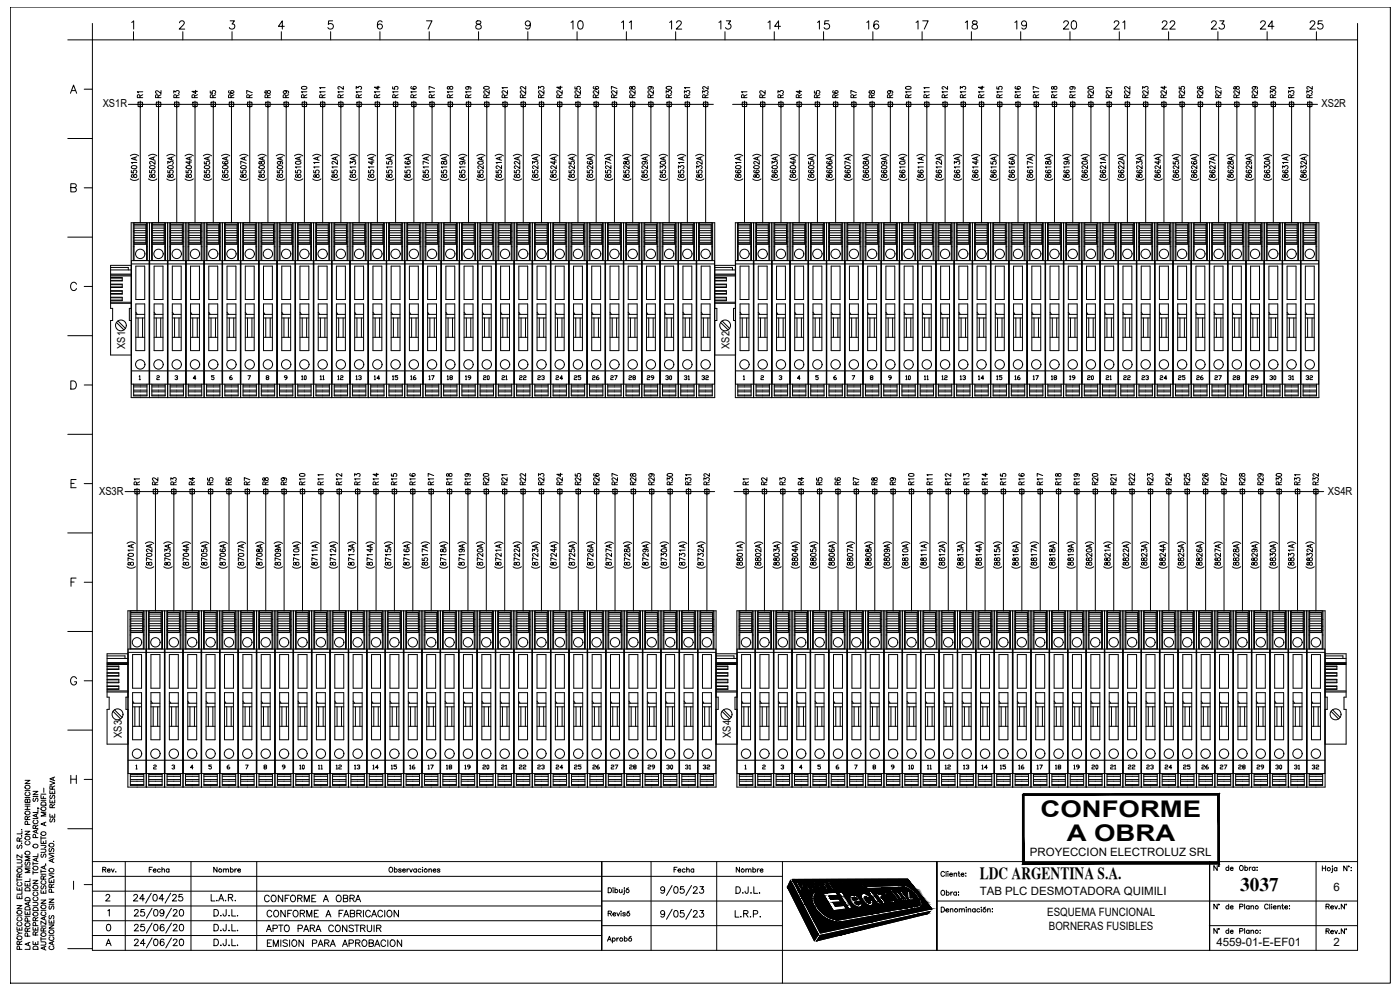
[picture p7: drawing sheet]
<svg xmlns="http://www.w3.org/2000/svg" width="420mm" height="297mm" viewBox="0 0 420 297" stroke-linecap="round" stroke-linejoin="round" font-family="sans-serif">
<defs><g id="words">
<g font-size="6.9">
<text x="312.3" y="245.2">CONFORME</text>
<text x="320.1" y="252.3">A OBRA</text>
</g>
<text font-size="5.8" x="372.2" y="267.4">3037</text>
<g font-size="5.7">
<text x="170.4" y="9.9">10</text>
<text x="185.6" y="9.9">11</text>
<text x="200" y="9.9">12</text>
<text x="214.8" y="9.9">13</text>
<text x="229.7" y="9.9">14</text>
<text x="244.5" y="9.9">15</text>
<text x="259.3" y="9.9">16</text>
<text x="274.1" y="9.9">17</text>
<text x="288.9" y="9.9">18</text>
<text x="303.7" y="9.9">19</text>
<text x="318.2" y="9.9">20</text>
<text x="333.4" y="9.9">21</text>
<text x="347.8" y="9.9">22</text>
<text x="362.7" y="9.9">23</text>
<text x="377.5" y="9.9">24</text>
<text x="392.3" y="9.9">25</text>
</g>
<text font-size="5.3" x="79" y="280.8">APTO PARA CONSTRUIR</text>
<text font-size="5.1" x="294" y="263.6">LDC ARGENTINA S.A.</text>
<g font-size="4.9">
<text x="44.1" y="30.7" transform="rotate(-90 44.1 30.7)">R1</text>
<text x="55" y="30.7" transform="rotate(-90 55 30.7)">R3</text>
<text x="66" y="30.7" transform="rotate(-90 66 30.7)">R5</text>
<text x="71.6" y="30.7" transform="rotate(-90 71.6 30.7)">R6</text>
<text x="76.9" y="30.7" transform="rotate(-90 76.9 30.7)">R7</text>
<text x="82.6" y="30.7" transform="rotate(-90 82.6 30.7)">R8</text>
<text x="87.8" y="30.7" transform="rotate(-90 87.8 30.7)">R9</text>
<text x="93.5" y="30.7" transform="rotate(-90 93.5 30.7)">R10</text>
<text x="98.8" y="30.7" transform="rotate(-90 98.8 30.7)">R11</text>
<text x="104.4" y="30.7" transform="rotate(-90 104.4 30.7)">R12</text>
<text x="109.7" y="30.7" transform="rotate(-90 109.7 30.7)">R13</text>
<text x="115.4" y="30.7" transform="rotate(-90 115.4 30.7)">R14</text>
<text x="126.3" y="30.7" transform="rotate(-90 126.3 30.7)">R16</text>
<text x="137.2" y="30.7" transform="rotate(-90 137.2 30.7)">R18</text>
<text x="148.2" y="30.7" transform="rotate(-90 148.2 30.7)">R20</text>
<text x="159.1" y="30.7" transform="rotate(-90 159.1 30.7)">R22</text>
<text x="170" y="30.7" transform="rotate(-90 170 30.7)">R24</text>
<text x="181" y="30.7" transform="rotate(-90 181 30.7)">R26</text>
<text x="191.9" y="30.7" transform="rotate(-90 191.9 30.7)">R28</text>
<text x="202.8" y="30.7" transform="rotate(-90 202.8 30.7)">R30</text>
<text x="213.8" y="30.7" transform="rotate(-90 213.8 30.7)">R32</text>
<text x="225.4" y="30.7" transform="rotate(-90 225.4 30.7)">R1</text>
<text x="236.4" y="30.7" transform="rotate(-90 236.4 30.7)">R3</text>
<text x="247.3" y="30.7" transform="rotate(-90 247.3 30.7)">R5</text>
<text x="258.2" y="30.7" transform="rotate(-90 258.2 30.7)">R7</text>
<text x="269.2" y="30.7" transform="rotate(-90 269.2 30.7)">R9</text>
<text x="274.8" y="30.7" transform="rotate(-90 274.8 30.7)">R10</text>
<text x="280.1" y="30.7" transform="rotate(-90 280.1 30.7)">R11</text>
<text x="285.8" y="30.7" transform="rotate(-90 285.8 30.7)">R12</text>
<text x="291" y="30.7" transform="rotate(-90 291 30.7)">R13</text>
<text x="296.7" y="30.7" transform="rotate(-90 296.7 30.7)">R14</text>
<text x="302" y="30.7" transform="rotate(-90 302 30.7)">R15</text>
<text x="307.6" y="30.7" transform="rotate(-90 307.6 30.7)">R16</text>
<text x="312.9" y="30.7" transform="rotate(-90 312.9 30.7)">R17</text>
<text x="318.6" y="30.7" transform="rotate(-90 318.6 30.7)">R18</text>
<text x="329.5" y="30.7" transform="rotate(-90 329.5 30.7)">R20</text>
<text x="340.4" y="30.7" transform="rotate(-90 340.4 30.7)">R22</text>
<text x="351.4" y="30.7" transform="rotate(-90 351.4 30.7)">R24</text>
<text x="362.3" y="30.7" transform="rotate(-90 362.3 30.7)">R26</text>
<text x="373.2" y="30.7" transform="rotate(-90 373.2 30.7)">R28</text>
<text x="384.2" y="30.7" transform="rotate(-90 384.2 30.7)">R30</text>
<text x="395.1" y="30.7" transform="rotate(-90 395.1 30.7)">R32</text>
<text x="48.7" y="146.8" transform="rotate(-90 48.7 146.8)">R2</text>
<text x="59.6" y="146.8" transform="rotate(-90 59.6 146.8)">R4</text>
<text x="65.3" y="146.8" transform="rotate(-90 65.3 146.8)">R5</text>
<text x="76.2" y="146.8" transform="rotate(-90 76.2 146.8)">R7</text>
<text x="81.8" y="146.8" transform="rotate(-90 81.8 146.8)">R8</text>
<text x="92.8" y="146.8" transform="rotate(-90 92.8 146.8)">R10</text>
<text x="98.4" y="146.8" transform="rotate(-90 98.4 146.8)">R11</text>
<text x="109.4" y="146.8" transform="rotate(-90 109.4 146.8)">R13</text>
<text x="115" y="146.8" transform="rotate(-90 115 146.8)">R14</text>
<text x="120.3" y="146.8" transform="rotate(-90 120.3 146.8)">R15</text>
<text x="125.9" y="146.8" transform="rotate(-90 125.9 146.8)">R16</text>
<text x="136.9" y="146.8" transform="rotate(-90 136.9 146.8)">R18</text>
<text x="142.5" y="146.8" transform="rotate(-90 142.5 146.8)">R19</text>
<text x="153.5" y="146.8" transform="rotate(-90 153.5 146.8)">R21</text>
<text x="159.1" y="146.8" transform="rotate(-90 159.1 146.8)">R22</text>
<text x="170" y="146.8" transform="rotate(-90 170 146.8)">R24</text>
<text x="175.7" y="146.8" transform="rotate(-90 175.7 146.8)">R25</text>
<text x="181" y="146.8" transform="rotate(-90 181 146.8)">R26</text>
<text x="186.6" y="146.8" transform="rotate(-90 186.6 146.8)">R27</text>
<text x="197.6" y="146.8" transform="rotate(-90 197.6 146.8)">R29</text>
<text x="203.2" y="146.8" transform="rotate(-90 203.2 146.8)">R30</text>
<text x="214.1" y="146.8" transform="rotate(-90 214.1 146.8)">R32</text>
<text x="231.4" y="146.8" transform="rotate(-90 231.4 146.8)">R2</text>
<text x="237.1" y="146.8" transform="rotate(-90 237.1 146.8)">R3</text>
<text x="248" y="146.8" transform="rotate(-90 248 146.8)">R5</text>
<text x="253.6" y="146.8" transform="rotate(-90 253.6 146.8)">R6</text>
<text x="258.9" y="146.8" transform="rotate(-90 258.9 146.8)">R7</text>
<text x="264.6" y="146.8" transform="rotate(-90 264.6 146.8)">R8</text>
<text x="275.5" y="146.8" transform="rotate(-90 275.5 146.8)">R10</text>
<text x="281.2" y="146.8" transform="rotate(-90 281.2 146.8)">R11</text>
<text x="292.1" y="146.8" transform="rotate(-90 292.1 146.8)">R13</text>
<text x="297.7" y="146.8" transform="rotate(-90 297.7 146.8)">R14</text>
<text x="308.7" y="146.8" transform="rotate(-90 308.7 146.8)">R16</text>
<text x="314.3" y="146.8" transform="rotate(-90 314.3 146.8)">R17</text>
<text x="319.6" y="146.8" transform="rotate(-90 319.6 146.8)">R18</text>
<text x="325.3" y="146.8" transform="rotate(-90 325.3 146.8)">R19</text>
<text x="336.2" y="146.8" transform="rotate(-90 336.2 146.8)">R21</text>
<text x="341.8" y="146.8" transform="rotate(-90 341.8 146.8)">R22</text>
<text x="352.8" y="146.8" transform="rotate(-90 352.8 146.8)">R24</text>
<text x="358.4" y="146.8" transform="rotate(-90 358.4 146.8)">R25</text>
<text x="369.4" y="146.8" transform="rotate(-90 369.4 146.8)">R27</text>
<text x="375" y="146.8" transform="rotate(-90 375 146.8)">R28</text>
<text x="380.3" y="146.8" transform="rotate(-90 380.3 146.8)">R29</text>
<text x="385.9" y="146.8" transform="rotate(-90 385.9 146.8)">R30</text>
<text x="396.9" y="146.8" transform="rotate(-90 396.9 146.8)">R32</text>
<text x="78.7" y="271.6">CONFORME A OBRA</text>
<text x="79.4" y="276.2">CONFORME A FABRICACION</text>
<text x="79.4" y="285">EMISION PARA APROBACION</text>
</g>
<g font-size="4.4">
<text x="49.4" y="30.7" transform="rotate(-90 49.4 30.7)">R2</text>
<text x="60.3" y="30.7" transform="rotate(-90 60.3 30.7)">R4</text>
<text x="120.6" y="30.7" transform="rotate(-90 120.6 30.7)">R15</text>
<text x="131.6" y="30.7" transform="rotate(-90 131.6 30.7)">R17</text>
<text x="142.5" y="30.7" transform="rotate(-90 142.5 30.7)">R19</text>
<text x="153.5" y="30.7" transform="rotate(-90 153.5 30.7)">R21</text>
<text x="164.4" y="30.7" transform="rotate(-90 164.4 30.7)">R23</text>
<text x="175.3" y="30.7" transform="rotate(-90 175.3 30.7)">R25</text>
<text x="186.3" y="30.7" transform="rotate(-90 186.3 30.7)">R27</text>
<text x="197.2" y="30.7" transform="rotate(-90 197.2 30.7)">R29</text>
<text x="208.1" y="30.7" transform="rotate(-90 208.1 30.7)">R31</text>
<text x="230.7" y="30.7" transform="rotate(-90 230.7 30.7)">R2</text>
<text x="241.7" y="30.7" transform="rotate(-90 241.7 30.7)">R4</text>
<text x="252.6" y="30.7" transform="rotate(-90 252.6 30.7)">R6</text>
<text x="263.5" y="30.7" transform="rotate(-90 263.5 30.7)">R8</text>
<text x="323.8" y="30.7" transform="rotate(-90 323.8 30.7)">R19</text>
<text x="334.8" y="30.7" transform="rotate(-90 334.8 30.7)">R21</text>
<text x="345.7" y="30.7" transform="rotate(-90 345.7 30.7)">R23</text>
<text x="356.7" y="30.7" transform="rotate(-90 356.7 30.7)">R25</text>
<text x="367.6" y="30.7" transform="rotate(-90 367.6 30.7)">R27</text>
<text x="378.5" y="30.7" transform="rotate(-90 378.5 30.7)">R29</text>
<text x="389.5" y="30.7" transform="rotate(-90 389.5 30.7)">R31</text>
<text x="43" y="146.8" transform="rotate(-90 43 146.8)">R1</text>
<text x="54" y="146.8" transform="rotate(-90 54 146.8)">R3</text>
<text x="70.6" y="146.8" transform="rotate(-90 70.6 146.8)">R6</text>
<text x="87.1" y="146.8" transform="rotate(-90 87.1 146.8)">R9</text>
<text x="103.7" y="146.8" transform="rotate(-90 103.7 146.8)">R12</text>
<text x="131.2" y="146.8" transform="rotate(-90 131.2 146.8)">R17</text>
<text x="147.8" y="146.8" transform="rotate(-90 147.8 146.8)">R20</text>
<text x="164.4" y="146.8" transform="rotate(-90 164.4 146.8)">R23</text>
<text x="191.9" y="146.8" transform="rotate(-90 191.9 146.8)">R28</text>
<text x="208.5" y="146.8" transform="rotate(-90 208.5 146.8)">R31</text>
<text x="225.8" y="146.8" transform="rotate(-90 225.8 146.8)">R1</text>
<text x="242.4" y="146.8" transform="rotate(-90 242.4 146.8)">R4</text>
<text x="269.9" y="146.8" transform="rotate(-90 269.9 146.8)">R9</text>
<text x="286.5" y="146.8" transform="rotate(-90 286.5 146.8)">R12</text>
<text x="303" y="146.8" transform="rotate(-90 303 146.8)">R15</text>
<text x="330.6" y="146.8" transform="rotate(-90 330.6 146.8)">R20</text>
<text x="347.1" y="146.8" transform="rotate(-90 347.1 146.8)">R23</text>
<text x="363.7" y="146.8" transform="rotate(-90 363.7 146.8)">R26</text>
<text x="391.2" y="146.8" transform="rotate(-90 391.2 146.8)">R31</text>
<text x="88.9" y="232.1">10</text>
<text x="94.5" y="232.1">11</text>
<text x="99.8" y="232.1">12</text>
<text x="105.5" y="232.1">13</text>
<text x="111.1" y="232.1">14</text>
<text x="116.4" y="232.1">15</text>
<text x="122.1" y="232.1">16</text>
<text x="127.7" y="232.1">17</text>
<text x="133" y="232.1">18</text>
<text x="138.6" y="232.1">19</text>
<text x="143.9" y="232.1">20</text>
<text x="149.6" y="232.1">21</text>
<text x="154.9" y="232.1">22</text>
<text x="160.5" y="232.1">23</text>
<text x="166.2" y="232.1">24</text>
<text x="171.4" y="232.1">25</text>
<text x="177.1" y="232.1">26</text>
<text x="182.4" y="232.1">27</text>
<text x="188" y="232.1">28</text>
<text x="193.7" y="232.1">29</text>
<text x="199.3" y="232.1">30</text>
<text x="205" y="232.1">31</text>
<text x="210.3" y="232.1">32</text>
<text x="277.3" y="232.1">11</text>
<text x="282.9" y="232.1">12</text>
<text x="288.2" y="232.1">13</text>
<text x="293.9" y="232.1">14</text>
<text x="299.2" y="232.1">15</text>
<text x="304.8" y="232.1">16</text>
<text x="314" y="232.1" transform="rotate(-90 314 232.1)">17</text>
<text x="315.7" y="232.1">18</text>
<text x="321.4" y="232.1">19</text>
<text x="326.7" y="232.1">20</text>
<text x="332.3" y="232.1">21</text>
<text x="337.6" y="232.1">22</text>
<text x="343.3" y="232.1">23</text>
<text x="348.9" y="232.1">24</text>
<text x="354.2" y="232.1">25</text>
<text x="359.8" y="232.1">26</text>
<text x="365.5" y="232.1">27</text>
<text x="370.8" y="232.1">28</text>
<text x="376.4" y="232.1">29</text>
<text x="382.1" y="232.1">30</text>
<text x="387.7" y="232.1">31</text>
<text x="393" y="232.1">32</text>
<text x="17.6" y="248" transform="rotate(-90 17.6 248)">SE RESERVA</text>
<text x="43.7" y="262.8">Fecha</text>
<text x="63.1" y="262.8">Nombre</text>
<text x="201.4" y="262.8">Fecha</text>
<text x="220.1" y="262.8">Nombre</text>
</g>
<g font-size="4">
<text x="51.5" y="115">3</text>
<text x="62.4" y="115">5</text>
<text x="73.4" y="115">7</text>
<text x="84.3" y="115">9</text>
<text x="89.6" y="115">10</text>
<text x="95.2" y="115">11</text>
<text x="100.5" y="115">12</text>
<text x="105.8" y="115">13</text>
<text x="111.5" y="115">14</text>
<text x="116.8" y="115">15</text>
<text x="122.4" y="115">16</text>
<text x="127.7" y="115">17</text>
<text x="133.4" y="115">18</text>
<text x="138.6" y="115">19</text>
<text x="144.3" y="115">20</text>
<text x="149.9" y="115">21</text>
<text x="154.9" y="115">22</text>
<text x="160.5" y="115">23</text>
<text x="165.8" y="115">24</text>
<text x="171.4" y="115">25</text>
<text x="176.7" y="115">26</text>
<text x="182.4" y="115">27</text>
<text x="188" y="115">28</text>
<text x="193.3" y="115">29</text>
<text x="199" y="115">30</text>
<text x="204.6" y="115">31</text>
<text x="209.9" y="115">32</text>
<text x="232.8" y="115">3</text>
<text x="243.8" y="115">5</text>
<text x="265.6" y="115">9</text>
<text x="270.9" y="115">10</text>
<text x="279.8" y="115" transform="rotate(-90 279.8 115)">11</text>
<text x="281.9" y="115">12</text>
<text x="287.2" y="115">13</text>
<text x="292.8" y="115">14</text>
<text x="298.1" y="115">15</text>
<text x="303.7" y="115">16</text>
<text x="309" y="115">17</text>
<text x="314.7" y="115">18</text>
<text x="320" y="115">19</text>
<text x="325.6" y="115">20</text>
<text x="330.9" y="115">21</text>
<text x="336.2" y="115">22</text>
<text x="341.8" y="115">23</text>
<text x="347.1" y="115">24</text>
<text x="352.8" y="115">25</text>
<text x="358.4" y="115">26</text>
<text x="363.7" y="115">27</text>
<text x="369.4" y="115">28</text>
<text x="374.6" y="115">29</text>
<text x="380.3" y="115">30</text>
<text x="385.9" y="115">31</text>
<text x="391.2" y="115">32</text>
<text x="275.2" y="232.1" transform="rotate(-90 275.2 232.1)">10</text>
</g>
<g font-size="3.4">
<text x="309.1" y="257">PROYECCION ELECTROLUZ SRL</text>
<text x="294" y="268.6">TAB PLC DESMOTADORA QUIMILI</text>
<text x="400.2" y="267.4">6</text>
<text x="314.3" y="274.9">ESQUEMA FUNCIONAL</text>
<text x="314.8" y="278.9">BORNERAS FUSIBLES</text>
<text x="365.1" y="283.7">4559-01-E-EF01</text>
<text x="400.2" y="284">2</text>
</g>
<g font-size="3.3">
<text x="30.8" y="32.2">XS1R</text>
<text x="396.6" y="32.2">XS2R</text>
<text x="37.6" y="104.7" transform="rotate(-90 37.6 104.7)">XS1</text>
<text x="218.9" y="104.7" transform="rotate(-90 218.9 104.7)">XS2</text>
<text x="29.7" y="148.4">XS3R</text>
<text x="398.5" y="148.4">XS4R</text>
<text x="36.6" y="221.4" transform="rotate(-90 36.6 221.4)">XS3</text>
<text x="219.4" y="221.4" transform="rotate(-90 219.4 221.4)">XS4</text>
</g>
</g></defs>
<!-- layer: ASHADE -->
<g fill="none" stroke="#000" stroke-width=".3">
<path d="M3.1 2.1h414.2v292.9h-414.2zM7.5 234.1h1.5l-1.5 1h1.5M7.5 239.3h1.5M7.5 237.2h1.5M7.7 235.7a.71 .71 0 0 1 1.1-.1 .71 .71 0 0 1 0 1.1 .71 .71 0 0 1-1.1-.1l-.2-.3zM7.9 237.7a.53 .53 0 0 0-.4 .6 .53 .53 0 0 0 .6 .5 .6 .6 0 0 0 .8-.2 .6 .6 0 0 0-.1-.8l-.2-.1M9.9 237.4h1.5l-1.5 1h1.5M9.9 239h1.5M10.1 239.5l-.2 .3 .2 .7 .4-.2 .3-.7h.5l.1 .5-.2 .4M12.3 238.6v1h1.5M12.3 238.3h1.5M5.1 257.9h1.1l.4 .5-.2 .5h-1.3"/>
<path d="M5.3 253.6l-.2 .3 .2 .7 .3-.1 .6-.9 .4 .3-.2 .7M5.8 252.4l-.1-.9-.5-.1-.1 1h1.5M6.4 253h.1M6.4 250.8h.1M6.4 248.9h.1M6.6 259.3v.8h-1.5M6.6 256.5v.9l-1.5-.9v.9M6.6 249.4v.8h-1.5M6.6 251.4l-.8 .5M7.5 249.4h1.5l-1.5 1h1.5M7.5 242.9h1.5M7.5 241.9h1.5"/>
<path d="M7.5 241.3h1.5M7.6 251.2a.7 .7 0 0 1 .9-.3 .7 .7 0 0 1 .3 1 .72 .72 0 0 1-.9 .1 .72 .72 0 0 1-.3-.8zM7.7 258.6l-.1 .9 .4 .1 .4-.9 .4-.1 .2 .4-.2 .6M7.7 255.5a.71 .71 0 0 1 1.1-.1 .71 .71 0 0 1 0 1.1 .71 .71 0 0 1-1.1-.1l-.2-.3zM7.7 243.5a.71 .71 0 0 1 1.1-.1 .71 .71 0 0 1 0 1 .71 .71 0 0 1-1.1-.1l-.2-.2zM7.9 252.4a.54 .54 0 0 0-.4 .7 .54 .54 0 0 0 .6 .4 .61 .61 0 0 0 .8-.2 .61 .61 0 0 0-.1-.8l-.2-.1M8.2 245.9l-.1-.8-.4-.1-.2 .9h1.5M8.2 240.1l.3-.3h.3l.2 .3v.7h-1.5l.2-1 .4 .1 .1 .9M8.2 241.9v1M8.3 247.4l-.1-.9h-.6l-.1 .9h1.5M9 257h-1.5l1.5 .6-1.5 .6h1.5M9 244.9l-.8 .5"/>
<path d="M9.9 258.6v1M9.9 259.1h1.5M9.9 245.6h1.5M10.3 246.1a.53 .53 0 0 0-.4 .6 .53 .53 0 0 0 .6 .4h.3a.54 .54 0 0 0 .6-.4 .54 .54 0 0 0-.4-.6M10.6 248.6l-.1-.9-.3-.1-.3 .3v.7h1.5M10.7 251.3l-.1-.8-.5-.1-.2 .9h1.5M10.9 244.3v.8M10.9 249.1v.7M10.9 257.6v.7M11.3 242.4l.4 .2M11.4 257.4l-1.5 .5 1.5 .6M11.4 256.2v.8h-1.5"/>
<path d="M11.4 248.9l-1.5 .6 1.5 .5M11.4 244.1l-1.5 .6 1.5 .6M11.4 242.9v.9h-1.5M11.4 247.6l-.8 .5M12.3 254.8h1.1l.4 .4-.2 .5h-1.3M12.3 253.6l1.4 .1v.5l-.4 .1M12.3 252.2v.9h1.5v-.9M12.3 251v1M12.3 251.4h1.5M12.3 240.1h1.5M12.4 240.9a.82 .82 0 0 1 1.4 .2v.5h-1.5zM12.5 256.3l-.2 .3 .2 .6 .4-.1 .3-.8 .5 .1 .1 .5-.2 .3"/>
<path d="M13 252.5v.6M13.3 259.9v.7M13.7 259.3h.1M13.8 259.7l-1.5 .6 1.5 .5M13.8 246.7l-1.5 .5 1.5 .6M13.8 243.7h-1.5l1.5 .6-1.5 .5h1.5M14.7 256.4l1.5 .5-1.5 .6M14.7 256h1.5M14.9 254.6l-.1 .8 .4 .1 .4-.9h.4l.2 .3-.2 .6M15.7 257.9v.7M16 252.4h.1M16.2 257.6l-1.5 .6 1.5 .6"/>
<path d="M5.1 278.2v.9h1.5v-.9M5.1 271.7h1.5l-1.5 1h1.5M5.1 268.7v.9h1.5v-.9M5.1 266.2v.9h1.5v-.9M5.1 279.4l.7 .6M5.1 274.8h1.5M5.1 264h1.5M5.1 263.5v1M5.2 273.4a.7 .7 0 0 1 .9-.2 .7 .7 0 0 1 .3 .9 .72 .72 0 0 1-.9 .1 .72 .72 0 0 1-.3-.8zM5.2 260.9a.7 .7 0 0 1 .9-.3 .7 .7 0 0 1 .3 1 .73 .73 0 0 1-.9 .1 .73 .73 0 0 1-.3-.8zM5.4 276.7a.55 .55 0 0 0-.3 .7 .55 .55 0 0 0 .6 .4h.3a.54 .54 0 0 0 .6-.4 .54 .54 0 0 0-.4-.7M5.4 275.3a.55 .55 0 0 0-.3 .6 .55 .55 0 0 0 .6 .4h.3a.54 .54 0 0 0 .6-.4 .54 .54 0 0 0-.4-.6"/>
<path d="M5.4 264.8a.55 .55 0 0 0-.3 .6 .55 .55 0 0 0 .6 .4h.3a.54 .54 0 0 0 .6-.4 .54 .54 0 0 0-.4-.6M5.8 263.2l-.1-.9-.3-.1-.3 .3v.7h1.5M5.8 266.5v.6M5.8 269.1v.5M5.8 278.5v.6M6.6 280h-.8l-.7 .6M6.6 267.4v.9h-1.5M6.6 262.2l-.8 .5M7.5 273.4v.9h1.5v-.9M7.5 264.9v.9h1.5v-.9M7.5 274.9h1.5M7.5 260.1h1.5"/>
<path d="M7.6 277.2a.7 .7 0 0 1 .9-.3 .7 .7 0 0 1 .3 1 .72 .72 0 0 1-.9 .1 .72 .72 0 0 1-.3-.8zM7.6 272.3a.84 .84 0 0 1 1.4 .2v.5h-1.5zM7.6 269.6a.82 .82 0 0 1 1.4 .2v.5h-1.5zM7.6 266.6a.81 .81 0 0 1 1-.2 .81 .81 0 0 1 .4 .9h-1.5zM8.2 279.4l-.1-.8-.4-.1-.2 .9h1.5M8.2 265.3v.5M8.2 273.8v.5M8.3 276.4l-.1-.8-.5-.1-.2 .9h1.5M8.5 270.8v.7M9 270.6l-1.5 .6 1.5 .5M9 263.6v.9h-1.5M9 260.7h-1.5l1.5 .5-1.5 .6h1.5"/>
<path d="M9 278.4l-.8 .5M9.9 278.2v.9h1.5v-.9M9.9 270.7h1.1l.4 .5-.2 .5h-1.3M9.9 264.1h1.5l-1.5 1h1.5M9.9 267.2h1.5M9.9 261.8h1.5M9.9 261.3v1M10 272.5a.82 .82 0 0 1 1.4 .2v.5h-1.5zM10.3 269.2a.54 .54 0 0 0-.4 .6 .54 .54 0 0 0 .6 .5h.3a.55 .55 0 0 0 .6-.5 .55 .55 0 0 0-.4-.6M10.3 267.7a.54 .54 0 0 0-.4 .6 .54 .54 0 0 0 .6 .5h.3a.55 .55 0 0 0 .6-.5 .55 .55 0 0 0-.4-.6M10.6 276.3l-.1-.9-.3-.1-.3 .3v.7h1.5M10.6 278.5v.6"/>
<path d="M10.7 277.7l-.1-.8-.5-.1-.2 .9h1.5M11.4 279.6l-.8 .5M11.4 275.3l-.8 .5M12.3 270.1h1.5l-1.5 .9h1.5M12.3 267.1v.9h1.5v-.9M12.3 261v.9M12.3 277.9h1.5M12.3 273.1h1.5M12.3 262.3h1.5M12.3 261.5h1.5M12.5 265.8l-.2 .3 .2 .6 .4-.1 .3-.8h.4l.2 .3-.2 .6M12.7 273.6a.54 .54 0 0 0-.4 .7 .54 .54 0 0 0 .6 .4h.3a.55 .55 0 0 0 .6-.4 .55 .55 0 0 0-.4-.7"/>
<path d="M12.7 264.3a.54 .54 0 0 0-.4 .6 .54 .54 0 0 0 .6 .4h.3a.55 .55 0 0 0 .6-.4 .55 .55 0 0 0-.4-.6M13 279.3l-.1-.8-.5-.1-.1 .9h1.5M13 263.8l-.1-.9-.3-.1-.3 .4v.6h1.5M13 267.4v.6M13.3 275.2v.7M13.8 276.4v1l-1.5-1v1M13.8 275l-1.5 .6 1.5 .5M13.8 278.4l-.8 .5M13.8 262.8l-.8 .5M14.7 277.5h1.5l-1.5 1h1.5M14.7 276v1h1.5v-1M14.7 269.8h1.5l-1.5 .9h1.5"/>
<path d="M14.7 263.8v1h1.5v-1M14.7 262.5l1.5 .6-1.5 .5M14.7 271.3h1.5M14.7 262.2h1.5M14.9 274.7l-.2 .3 .1 .6h.4l.4-.8 .4-.1 .2 .3-.2 .7M14.9 271.8l-.2 .4 .2 .6 .4-.1 .5-.9 .4 .4-.2 .6M15.4 266.2l-.1-.8-.5-.1-.1 .9h1.5M15.4 264.2v.6M15.4 276.4v.6M15.5 267.7l-.1-.8-.6-.1-.1 .9h1.5M16.2 265.3l-.8 .5M5.2 281.1a.7 .7 0 0 1 .9-.3 .7 .7 0 0 1 .3 1 .73 .73 0 0 1-.9 .1 .73 .73 0 0 1-.3-.8z"/>
<path d="M5.8 283.4l-.1-.9-.3-.1-.3 .3v.7h1.5M5.9 284.8l-.1-.8-.6-.1-.1 .9h1.5M6.6 282.4l-.8 .5M8.3 280.9l-.1-.8-.5-.1-.2 .9h1.5M8.5 282.9v.7M9 284v.8h-1.5M9 282.7l-1.5 .6 1.5 .6M9.9 282.5v.9h1.5v-.9M10.1 284h1.1l.2 .8h-1.5zM10.6 280.6l-.1-.9-.3-.1-.3 .3v.7h1.5M10.6 282.8v.6M12.3 282.6h1.1l.4 .4-.2 .5-1.3 .1"/>
<path d="M12.3 281.7h1.5M12.3 281.2v1M13.3 284.1v.7M13.8 283.9l-1.5 .6 1.5 .6M14.7 280.6h1.5M15 283.9a.55 .55 0 0 0-.3 .6 .55 .55 0 0 0 .6 .4h.3a.55 .55 0 0 0 .6-.4 .55 .55 0 0 0-.4-.6M15 281.1a.55 .55 0 0 0-.3 .6 .55 .55 0 0 0 .6 .5h.3a.55 .55 0 0 0 .6-.5 .55 .55 0 0 0-.4-.6M15.7 282.7v.7M16.2 282.5l-1.5 .5 1.5 .6M27.7 285.1v-273.1h379.7v273.1M234.8 285.1v9.9"/>
<circle cx="10.6" cy="253.8" r=".69"/>
<circle cx="13" cy="242.7" r=".69"/>
<circle cx="13" cy="250.1" r=".69"/>
<circle cx="15.4" cy="253.6" r=".68"/>
<circle cx="10.6" cy="266.2" r=".68"/>
<circle cx="10.6" cy="274.3" r=".69"/>
<circle cx="10.6" cy="260.5" r=".69"/>
<circle cx="13" cy="272.1" r=".69"/>
<circle cx="15.4" cy="279.6" r=".68"/>
<circle cx="15.4" cy="261.1" r=".68"/>
<circle cx="13" cy="280.4" r=".68"/>
</g>
<!-- layer: Texto-rotulo -->
<g fill="none" stroke="#000" stroke-width=".3">
<path d="M20.3 12h7.4M39.5 6.7l.6-.4v2.4M40.1 9.5v2.5M53.9 6.8l.5-.5 .8 .2a.74 .74 0 0 1-.3 1l-1.1 1.2h1.6M54.9 9.5v2.5M69.1 6.3h1.3l-.8 .9a.82 .82 0 0 1 .7 1.3 .82 .82 0 0 1-1.5-.2M69.6 9.5v2.5M84.4 9.5v2.5M85.3 7.9h-1.7l1.1-1.6v2.4M99.2 9.5v2.5M99.8 6.3h-1.2l-.1 1a.87 .87 0 0 1 1.3 0 .87 .87 0 0 1-.1 1.3 .87 .87 0 0 1-1.3-.3M114 9.5v2.5"/>
<path d="M114.7 6.6a.69 .69 0 0 0-1.1-.2 1.41 1.41 0 0 0 .5 2.3 .76 .76 0 0 0 .7-.8 .76 .76 0 0 0-.8-.7 .76 .76 0 0 0-.7 .7M128 6.3h1.6l-1.1 2.4M128.8 9.5v2.5M143 6.4a.49 .49 0 0 0 .3 .8 .87 .87 0 0 1 .9 .4 .87 .87 0 0 1 0 1l-.8 .1-.5-.2a.91 .91 0 0 1 .1-1 .91 .91 0 0 1 1-.3 .49 .49 0 0 0 .2-.8zM143.6 9.5v2.5M158.4 9.5v2.5M159.2 7.1a.77 .77 0 0 1-1.1 .7 .77 .77 0 0 1-.3-1.2 .77 .77 0 0 1 1.2 0 1.3 1.3 0 0 1-.8 2.1l-.4-.3M173.2 9.5v2.5M188 9.5v2.5M202.8 9.5v2.5M217.6 9.5v2.5M232.4 9.5v2.5"/>
<path d="M247.2 9.5v2.5M262 9.5v2.5M276.7 9.5v2.5M291.5 9.5v2.5M306.3 9.5v2.5M321.1 9.5v2.5M335.9 9.5v2.5M350.7 9.5v2.5M365.5 9.5v2.5M380.3 9.5v2.5M395.1 9.5v2.5M407.4 7v5"/>
<path d="M21.1 28l1-2.5 .9 2.5M21.5 27.2h1.2M25.3 26.8h2.4M20.3 41.6h7.4M21.3 56.3l1.4-.1 .2-.4-.1-.4-.5-.3h-1v2.5h1a.65 .65 0 0 0 .6-.7 .65 .65 0 0 0-.6-.6M25.3 56.4h2.4M20.3 71.1h7.4M23 85.3a.92 .92 0 0 0-1.1-.6 .92 .92 0 0 0-.7 .9 1.02 1.02 0 0 0 .3 1.3 1.02 1.02 0 0 0 1.3-.1l.2-.2M25.3 85.9h2.4M20.3 100.7h7.4M21.3 114.3h.8a1.31 1.31 0 0 1 .8 1.2 1.31 1.31 0 0 1-.8 1.2h-.8zM25.3 115.5h2.4"/>
<path d="M20.3 130.3h7.4M20.3 159.9h7.4M21.3 145h.9M22.8 143.9h-1.5v2.4h1.5M25.3 145.1h2.4M21.3 174.6h.9M22.8 173.4h-1.5v2.5M25.3 174.7h2.4M20.3 189.5h7.4M20.3 219.1h7.4M23 203.6a.91 .91 0 0 0-1.1-.6 .91 .91 0 0 0-.7 1v.6a.89 .89 0 0 0 .9 .9 .89 .89 0 0 0 .9-.9h-.6M25.3 204.3h2.4"/>
<path d="M21.3 232.6v2.5M21.3 233.8h1.6M22.9 232.6v2.5M25.3 233.9h2.4M20.3 248.7h7.4M22.1 264.4v2.5M25.3 265.4h2.4M20.3 284.6h7.4"/>
</g>
<!-- layer: TEXTOS -->
<g fill="none" stroke="#000" stroke-width=".3">
<path d="M27.7 7v5M39.1 53.7a1.88 1.88 0 0 0 2.5 0M39.1 46.8a1.88 1.88 0 0 1 2.5 0M39.4 51.1v.7l.7 .1a.51 .51 0 0 1 0-.8 .51 .51 0 0 1 .8 .1 .51 .51 0 0 1-.2 .8M39.5 52.5v.6h.5a.61 .61 0 0 1 .3-.7 .61 .61 0 0 1 .8 .3 .53 .53 0 0 1-.6 .6 .53 .53 0 0 1-.5-.7zM39.5 49.9l.9-.2 .7 .4a.9 .9 0 0 1-.9 .5 .9 .9 0 0 1-.8-.5zM40.5 47.2v.7M41.1 48.8h-1.7l.3 .3M41.1 47l-1.7 .6 1.7 .5M44.6 53.7a1.89 1.89 0 0 0 2.5 0M44.6 46.8a1.89 1.89 0 0 1 2.5 0M44.9 51.1v.7l.7 .1a.51 .51 0 0 1 0-.8 .51 .51 0 0 1 .8 .1 .51 .51 0 0 1-.2 .8"/>
<path d="M45 52.5v.6h.4a.59 .59 0 0 1 .4-.7 .59 .59 0 0 1 .7 .3 .53 .53 0 0 1-.5 .6 .53 .53 0 0 1-.5-.7zM45 49.9l.8-.2 .7 .4a.89 .89 0 0 1-.8 .5 .89 .89 0 0 1-.8-.5zM46 47.2v.7M46.5 48.4v.9l-1.1-.9-.5 .3 .1 .4 .3 .1M46.5 47l-1.6 .6 1.6 .5M50.1 53.7a1.88 1.88 0 0 0 2.5 0M50.1 46.8a1.88 1.88 0 0 1 2.5 0M50.4 51.1v.7l.7 .1a.51 .51 0 0 1 0-.8 .51 .51 0 0 1 .7 .1 .51 .51 0 0 1-.1 .8M50.4 49.2v-.8l.6 .4a.5 .5 0 0 1 .8-.4 .5 .5 0 0 1-.1 .9M50.4 52.5v.6h.5a.61 .61 0 0 1 .4-.7 .61 .61 0 0 1 .7 .3 .53 .53 0 0 1-.5 .6 .53 .53 0 0 1-.5-.7zM50.4 49.9l.9-.2 .7 .4a.9 .9 0 0 1-.8 .5 .9 .9 0 0 1-.8-.5zM51.5 47.2v.7"/>
<path d="M52 47l-1.6 .6 1.6 .5M55.5 53.7a1.89 1.89 0 0 0 2.5 0M55.5 46.8a1.89 1.89 0 0 1 2.5 0M55.8 51.1v.7l.7 .1a.51 .51 0 0 1 .1-.8 .51 .51 0 0 1 .7 .1 .51 .51 0 0 1-.1 .8M55.9 52.5v.6h.5a.59 .59 0 0 1 .3-.7 .59 .59 0 0 1 .8 .3 .53 .53 0 0 1-.6 .6 .53 .53 0 0 1-.4-.7zM55.9 49.9l.9-.2 .7 .4a.89 .89 0 0 1-.8 .5 .89 .89 0 0 1-.9-.5zM56.9 48.3v1l-1.1-.7h1.7M56.9 47.2v.7M57.5 47l-1.7 .6 1.7 .5M61 53.7a1.88 1.88 0 0 0 2.5 0M61 46.8a1.88 1.88 0 0 1 2.5 0M61.3 51.1v.7l.7 .1a.51 .51 0 0 1 0-.8 .51 .51 0 0 1 .8 .1 .51 .51 0 0 1-.2 .8"/>
<path d="M61.3 48.5v.7h.7a.5 .5 0 0 1 .1-.7 .5 .5 0 0 1 .7 .1 .5 .5 0 0 1-.2 .7M61.4 52.5v.6h.4a.61 .61 0 0 1 .4-.7 .61 .61 0 0 1 .7 .3 .53 .53 0 0 1-.5 .6 .53 .53 0 0 1-.5-.7zM61.4 49.9l.9-.2 .6 .4a.89 .89 0 0 1-.8 .5 .89 .89 0 0 1-.8-.5zM62.4 47.2v.7M62.9 47l-1.6 .6 1.6 .5M66.5 53.7a1.89 1.89 0 0 0 2.5 0M66.5 46.8a1.89 1.89 0 0 1 2.5 0M66.8 51.1v.7l.7 .1a.51 .51 0 0 1 0-.8 .51 .51 0 0 1 .7 .1 .51 .51 0 0 1-.1 .8M66.9 52.5v.6h.4a.6 .6 0 0 1 .4-.7 .6 .6 0 0 1 .7 .3 .53 .53 0 0 1-.5 .6 .53 .53 0 0 1-.5-.7zM66.9 49.9l.8-.2 .7 .4a.9 .9 0 0 1-.8 .5 .9 .9 0 0 1-.8-.5zM67 48.4l-.2 .3a.93 .93 0 0 0 .8 .5 .93 .93 0 0 0 .8-.4 .5 .5 0 0 0-.6-.4 .5 .5 0 0 0-.3 .6l.4 .2M67.9 47.2v.7"/>
<path d="M68.4 47l-1.6 .6 1.6 .5M71.9 53.7a1.89 1.89 0 0 0 2.5 0M71.9 46.8a1.89 1.89 0 0 1 2.5 0M72.3 51.1v.7l.7 .1a.51 .51 0 0 1 0-.8 .51 .51 0 0 1 .7 .1 .51 .51 0 0 1-.1 .8M72.3 52.5v.6h.5a.59 .59 0 0 1 .4-.7 .59 .59 0 0 1 .7 .3 .53 .53 0 0 1-.6 .6 .53 .53 0 0 1-.4-.7zM72.3 49.9l.9-.2 .7 .4a.89 .89 0 0 1-.8 .5 .89 .89 0 0 1-.8-.5zM73.3 47.2v.7M73.9 49l-1.6-.6v.9M73.9 47l-1.6 .6 1.6 .5M77.4 53.7a1.88 1.88 0 0 0 2.5 0M77.4 46.8a1.88 1.88 0 0 1 2.5 0M77.7 51.1v.7l.7 .1a.51 .51 0 0 1 0-.8 .51 .51 0 0 1 .8 .1 .51 .51 0 0 1-.1 .8"/>
<path d="M77.8 52.5v.6h.5a.61 .61 0 0 1 .3-.7 .61 .61 0 0 1 .8 .3 .53 .53 0 0 1-.6 .6 .53 .53 0 0 1-.4-.7zM77.8 49.9l.9-.2 .7 .4a.9 .9 0 0 1-.9 .5 .9 .9 0 0 1-.8-.5zM77.8 48.5v.7h.5a.61 .61 0 0 1 .3-.7 .61 .61 0 0 1 .8 .2 .53 .53 0 0 1-.6 .6 .53 .53 0 0 1-.4-.7zM78.8 47.2v.7M79.4 47l-1.7 .6 1.7 .5M82.9 53.7a1.89 1.89 0 0 0 2.5 0M82.9 46.8a1.89 1.89 0 0 1 2.5 0M83.2 51.1v.7l.7 .1a.51 .51 0 0 1 0-.8 .51 .51 0 0 1 .8 .1 .51 .51 0 0 1-.2 .8M83.3 52.5v.6h.5a.59 .59 0 0 1 .3-.7 .59 .59 0 0 1 .7 .3 .53 .53 0 0 1-.5 .6 .53 .53 0 0 1-.5-.7zM83.3 49.9l.8-.2 .7 .4a.89 .89 0 0 1-.8 .5 .89 .89 0 0 1-.8-.5zM83.8 48.4l.2 .1a.45 .45 0 0 1 0 .7 .45 .45 0 0 1-.6 0 .45 .45 0 0 1 0-.7l.4-.1a.75 .75 0 0 1 1 .6l-.2 .2M84.3 47.2v.7"/>
<path d="M84.8 47l-1.6 .6 1.6 .5M88.4 53.7a1.88 1.88 0 0 0 2.5 0M88.4 46.8a1.88 1.88 0 0 1 2.5 0M88.7 51.1v.7l.7 .1a.51 .51 0 0 1 0-.8 .51 .51 0 0 1 .7 .1 .51 .51 0 0 1-.1 .8M88.8 52.5v.6h.4a.61 .61 0 0 1 .4-.7 .61 .61 0 0 1 .7 .3 .53 .53 0 0 1-.5 .6 .53 .53 0 0 1-.5-.7zM88.8 48.6l.8-.2 .7 .4a.89 .89 0 0 1-.8 .5 .89 .89 0 0 1-.8-.5zM89.8 47.2v.7M90.3 50.1h-1.6l.3 .3M90.3 47l-1.6 .6 1.6 .5M93.8 53.7a1.89 1.89 0 0 0 2.5 0M93.8 46.8a1.89 1.89 0 0 1 2.5 0M94.1 51.1v.7l.7 .1a.51 .51 0 0 1 .1-.8 .51 .51 0 0 1 .7 .1 .51 .51 0 0 1-.1 .8"/>
<path d="M94.2 52.5v.6h.5a.59 .59 0 0 1 .3-.7 .59 .59 0 0 1 .8 .3 .53 .53 0 0 1-.6 .6 .53 .53 0 0 1-.4-.7zM95.3 47.2v.7M95.8 50.1h-1.7l.4 .3M95.8 48.8h-1.7l.4 .3M95.8 47l-1.7 .6 1.7 .5M99.3 53.7a1.88 1.88 0 0 0 2.5 0M99.3 46.8a1.88 1.88 0 0 1 2.5 0M99.6 51.1v.7l.7 .1a.51 .51 0 0 1 0-.8 .51 .51 0 0 1 .8 .1 .51 .51 0 0 1-.2 .8M99.7 52.5v.6h.5a.61 .61 0 0 1 .3-.7 .61 .61 0 0 1 .8 .3 .53 .53 0 0 1-.6 .6 .53 .53 0 0 1-.5-.7zM100.7 47.2v.7M101.3 50.1h-1.7l.3 .3M101.3 48.4v.9l-1.4-.9-.3 .6 .4 .2"/>
<path d="M101.3 47l-1.7 .6 1.7 .5M104.8 53.7a1.89 1.89 0 0 0 2.5 0M104.8 46.8a1.89 1.89 0 0 1 2.5 0M105.1 51.1v.7l.7 .1a.51 .51 0 0 1 0-.8 .51 .51 0 0 1 .8 .1 .51 .51 0 0 1-.2 .8M105.1 49.2v-.8l.6 .4a.5 .5 0 0 1 .8-.4 .5 .5 0 0 1-.1 .9M105.2 52.5v.6h.4a.6 .6 0 0 1 .4-.7 .6 .6 0 0 1 .7 .3 .53 .53 0 0 1-.5 .6 .53 .53 0 0 1-.5-.7zM106.2 47.2v.7M106.7 50.1h-1.6l.3 .3M106.7 47l-1.6 .6 1.6 .5M110.3 53.7a1.89 1.89 0 0 0 2.5 0M110.3 46.8a1.89 1.89 0 0 1 2.5 0M110.6 51.1v.7l.7 .1a.51 .51 0 0 1 0-.8 .51 .51 0 0 1 .7 .1 .51 .51 0 0 1-.1 .8"/>
<path d="M110.6 52.5v.6h.5a.61 .61 0 0 1 .4-.7 .61 .61 0 0 1 .7 .3 .53 .53 0 0 1-.5 .6 .53 .53 0 0 1-.5-.7zM111.7 48.3v1l-1.1-.7h1.6M111.7 47.2v.7M112.2 50.1h-1.6l.3 .3M112.2 47l-1.6 .6 1.6 .5M115.7 53.7a1.89 1.89 0 0 0 2.5 0M115.7 46.8a1.89 1.89 0 0 1 2.5 0M116 51.1v.7l.7 .1a.51 .51 0 0 1 .1-.8 .51 .51 0 0 1 .7 .1 .51 .51 0 0 1-.1 .8M116 48.5v.7h.7a.51 .51 0 0 1 .1-.7 .51 .51 0 0 1 .7 .1 .51 .51 0 0 1-.1 .7M116.1 52.5v.6h.5a.6 .6 0 0 1 .3-.7 .6 .6 0 0 1 .8 .3 .53 .53 0 0 1-.6 .6 .53 .53 0 0 1-.4-.7zM117.1 47.2v.7M117.7 50.1h-1.7l.4 .3"/>
<path d="M117.7 47l-1.7 .6 1.7 .5M121.2 53.7a1.89 1.89 0 0 0 2.5 0M121.2 46.8a1.89 1.89 0 0 1 2.5 0M121.5 51.1v.7l.7 .1a.51 .51 0 0 1 0-.8 .51 .51 0 0 1 .8 .1 .51 .51 0 0 1-.2 .8M121.6 52.5v.6h.5a.59 .59 0 0 1 .3-.7 .59 .59 0 0 1 .7 .3 .53 .53 0 0 1-.5 .6 .53 .53 0 0 1-.5-.7zM121.8 48.4l-.2 .1a.81 .81 0 0 0 .6 .9 .81 .81 0 0 0 .9-.6 .46 .46 0 0 0-.6-.4 .46 .46 0 0 0-.1 .8h.2M122.6 47.2v.7M123.1 50.1h-1.6l.3 .3M123.1 47l-1.6 .6 1.6 .5M126.7 53.7a1.88 1.88 0 0 0 2.5 0M126.7 46.8a1.88 1.88 0 0 1 2.5 0M127 51.1v.7l.7 .1a.51 .51 0 0 1 0-.8 .51 .51 0 0 1 .8 .1 .51 .51 0 0 1-.2 .8"/>
<path d="M127.1 52.5v.6h.4a.61 .61 0 0 1 .4-.7 .61 .61 0 0 1 .7 .3 .53 .53 0 0 1-.5 .6 .53 .53 0 0 1-.5-.7zM128.1 47.2v.7M128.6 50.1h-1.6l.3 .3M128.6 49l-1.6-.6v.9M128.6 47l-1.6 .6 1.6 .5M132.1 53.7a1.89 1.89 0 0 0 2.5 0M132.1 46.8a1.89 1.89 0 0 1 2.5 0M132.5 51.1v.7l.7 .1a.51 .51 0 0 1 0-.8 .51 .51 0 0 1 .7 .1 .51 .51 0 0 1-.1 .8M132.5 52.5v.6h.5a.59 .59 0 0 1 .3-.7 .59 .59 0 0 1 .8 .3 .53 .53 0 0 1-.6 .6 .53 .53 0 0 1-.4-.7zM132.5 48.5v.7h.5a.59 .59 0 0 1 .3-.7 .59 .59 0 0 1 .8 .2 .53 .53 0 0 1-.6 .7 .53 .53 0 0 1-.4-.8zM133.6 47.2v.7M134.1 50.1h-1.6l.3 .3"/>
<path d="M134.1 47l-1.6 .6 1.6 .5M137.6 53.7a1.88 1.88 0 0 0 2.5 0M137.6 46.8a1.88 1.88 0 0 1 2.5 0M137.9 51.1v.7l.7 .1a.51 .51 0 0 1 .1-.8 .51 .51 0 0 1 .7 .1 .51 .51 0 0 1-.1 .8M138 52.5v.6h.5a.61 .61 0 0 1 .3-.7 .61 .61 0 0 1 .8 .3 .53 .53 0 0 1-.6 .6 .53 .53 0 0 1-.4-.7zM138.5 48.4l.4 .2a.46 .46 0 0 1-.2 .6 .46 .46 0 0 1-.6-.1 .46 .46 0 0 1 .1-.6l.3-.1a.78 .78 0 0 1 1.1 .6l-.3 .2M139 47.2v.7M139.6 50.1h-1.7l.3 .3M139.6 47l-1.7 .6 1.7 .5M143.1 53.7a1.89 1.89 0 0 0 2.5 0M143.1 46.8a1.89 1.89 0 0 1 2.5 0M143.4 51.1v.7l.7 .1a.51 .51 0 0 1 0-.8 .51 .51 0 0 1 .8 .1 .51 .51 0 0 1-.2 .8"/>
<path d="M143.5 52.5v.6h.5a.59 .59 0 0 1 .3-.7 .59 .59 0 0 1 .7 .3 .53 .53 0 0 1-.5 .6 .53 .53 0 0 1-.5-.7zM143.5 48.6l.6-.2 .9 .2a.81 .81 0 0 1-.7 .8 .81 .81 0 0 1-.9-.5zM144.5 47.2v.7M145 49.7v.9l-1.1-.9-.5 .3 .1 .4 .3 .2M145 47l-1.6 .6 1.6 .5M148.6 53.7a1.88 1.88 0 0 0 2.5 0M148.6 46.8a1.88 1.88 0 0 1 2.5 0M148.9 51.1v.7l.7 .1a.51 .51 0 0 1 0-.8 .51 .51 0 0 1 .7 .1 .51 .51 0 0 1-.1 .8M148.9 52.5v.6h.5a.61 .61 0 0 1 .4-.7 .61 .61 0 0 1 .7 .3 .53 .53 0 0 1-.5 .6 .53 .53 0 0 1-.5-.7zM150 47.2v.7M150.5 49.7v.9l-1.3-.9-.3 .6 .4 .3M150.5 48.8h-1.6l.3 .3"/>
<path d="M150.5 47l-1.6 .6 1.6 .5M154 53.7a1.89 1.89 0 0 0 2.5 0M154 46.8a1.89 1.89 0 0 1 2.5 0M154.3 51.1v.7l.7 .1a.51 .51 0 0 1 .1-.8 .51 .51 0 0 1 .7 .1 .51 .51 0 0 1-.1 .8M154.4 52.5v.6h.5a.6 .6 0 0 1 .3-.7 .6 .6 0 0 1 .8 .3 .53 .53 0 0 1-.6 .6 .53 .53 0 0 1-.4-.7zM155.4 47.2v.7M156 49.7v.9l-1.3-.9-.4 .6 .4 .3M156 48.4v.9l-1.3-.9-.4 .6 .4 .2M156 47l-1.7 .6 1.7 .5M159.5 53.7a1.89 1.89 0 0 0 2.5 0M159.5 46.8a1.89 1.89 0 0 1 2.5 0M159.8 51.1v.7l.7 .1a.51 .51 0 0 1 0-.8 .51 .51 0 0 1 .8 .1 .51 .51 0 0 1-.2 .8"/>
<path d="M159.8 49.2v-.8l.6 .4a.5 .5 0 0 1 .8-.4 .5 .5 0 0 1-.1 .9M159.9 52.5v.6h.5a.59 .59 0 0 1 .3-.7 .59 .59 0 0 1 .8 .3 .53 .53 0 0 1-.6 .6 .53 .53 0 0 1-.5-.7zM160.9 47.2v.7M161.5 49.7v.9l-1.4-.9-.3 .6 .4 .3M161.5 47l-1.7 .6 1.7 .5M165 53.7a1.88 1.88 0 0 0 2.5 0M165 46.8a1.88 1.88 0 0 1 2.5 0M165.3 51.1v.7l.7 .1a.51 .51 0 0 1 0-.8 .51 .51 0 0 1 .8 .1 .51 .51 0 0 1-.2 .8M165.4 52.5v.6h.4a.61 .61 0 0 1 .4-.7 .61 .61 0 0 1 .7 .3 .53 .53 0 0 1-.5 .6 .53 .53 0 0 1-.5-.7zM166.4 48.3v1l-1.1-.7h1.6M166.4 47.2v.7M166.9 49.7v.9l-1.3-.9-.3 .6 .4 .3"/>
<path d="M166.9 47l-1.6 .6 1.6 .5M170.5 53.7a1.89 1.89 0 0 0 2.5 0M170.5 46.8a1.89 1.89 0 0 1 2.5 0M170.8 51.1v.7l.7 .1a.51 .51 0 0 1 0-.8 .51 .51 0 0 1 .7 .1 .51 .51 0 0 1-.1 .8M170.8 48.5v.7h.7a.51 .51 0 0 1 0-.7 .51 .51 0 0 1 .8 .1 .51 .51 0 0 1-.2 .7M170.9 52.5v.6h.4a.59 .59 0 0 1 .4-.7 .59 .59 0 0 1 .7 .3 .53 .53 0 0 1-.5 .6 .53 .53 0 0 1-.5-.7zM171.9 47.2v.7M172.4 49.7v.9l-1.2-.9-.4 .3 .1 .4 .3 .2M172.4 47l-1.6 .6 1.6 .5M175.9 53.7a1.88 1.88 0 0 0 2.5 0M175.9 46.8a1.88 1.88 0 0 1 2.5 0M176.2 51.1v.7l.8 .1a.51 .51 0 0 1 0-.8 .51 .51 0 0 1 .7 .1 .51 .51 0 0 1-.1 .8"/>
<path d="M176.3 52.5v.6h.5a.61 .61 0 0 1 .3-.7 .61 .61 0 0 1 .8 .3 .53 .53 0 0 1-.6 .6 .53 .53 0 0 1-.4-.7zM176.5 48.4l-.3 .3a.93 .93 0 0 0 1.7 .1 .47 .47 0 0 0-.7-.4 .47 .47 0 0 0-.1 .8h.2M177.3 47.2v.7M177.9 49.7v.9l-1.3-.9-.4 .6 .4 .3M177.9 47l-1.7 .6 1.7 .5M181.4 53.7a1.89 1.89 0 0 0 2.5 0M181.4 46.8a1.89 1.89 0 0 1 2.5 0M181.7 51.1v.7l.7 .1a.51 .51 0 0 1 0-.8 .51 .51 0 0 1 .8 .1 .51 .51 0 0 1-.2 .8M181.8 52.5v.6h.5a.59 .59 0 0 1 .3-.7 .59 .59 0 0 1 .7 .3 .53 .53 0 0 1-.5 .6 .53 .53 0 0 1-.5-.7zM182.8 47.2v.7M183.3 49.7v.9l-1.1-.9-.5 .3 .1 .4 .3 .2M183.3 49l-1.6-.6v.9"/>
<path d="M183.3 47l-1.6 .6 1.6 .5M186.9 53.7a1.88 1.88 0 0 0 2.5 0M186.9 46.8a1.88 1.88 0 0 1 2.5 0M187.2 51.1v.7l.7 .1a.51 .51 0 0 1 0-.8 .51 .51 0 0 1 .8 .1 .51 .51 0 0 1-.2 .8M187.3 52.5v.6h.4a.61 .61 0 0 1 .4-.7 .61 .61 0 0 1 .7 .3 .53 .53 0 0 1-.5 .6 .53 .53 0 0 1-.5-.7zM187.3 48.5v.7h.4a.61 .61 0 0 1 .4-.7 .61 .61 0 0 1 .7 .2 .53 .53 0 0 1-.5 .6 .53 .53 0 0 1-.5-.7zM188.3 47.2v.7M188.8 49.7v.9l-1.3-.9-.3 .6 .4 .3M188.8 47l-1.6 .6 1.6 .5M192.3 53.7a1.89 1.89 0 0 0 2.5 0M192.3 46.8a1.89 1.89 0 0 1 2.5 0M192.7 51.1v.7l.7 .1a.51 .51 0 0 1 0-.8 .51 .51 0 0 1 .7 .1 .51 .51 0 0 1-.1 .8"/>
<path d="M192.7 52.5v.6h.5a.6 .6 0 0 1 .4-.7 .6 .6 0 0 1 .7 .3 .53 .53 0 0 1-.5 .6 .53 .53 0 0 1-.5-.7zM193.2 48.4l.2 .1a.45 .45 0 0 1 .1 .7 .45 .45 0 0 1-.7 0 .45 .45 0 0 1 .1-.7l.3-.1a.78 .78 0 0 1 1.1 .6l-.2 .2M193.8 47.2v.7M194.3 49.7v.9l-1.3-.9-.3 .6 .4 .3M194.3 47l-1.6 .6 1.6 .5M197.8 53.7a1.89 1.89 0 0 0 2.5 0M197.8 46.8a1.89 1.89 0 0 1 2.5 0M198.1 51.1v.7l.7 .1a.51 .51 0 0 1 0-.8 .51 .51 0 0 1 .8 .1 .51 .51 0 0 1-.1 .8M198.1 50.5v-.8l.7 .5a.5 .5 0 0 1 .7-.5 .5 .5 0 0 1 0 .9M198.2 52.5v.6h.5a.61 .61 0 0 1 .3-.7 .61 .61 0 0 1 .8 .3 .53 .53 0 0 1-.6 .6 .53 .53 0 0 1-.4-.7zM198.2 48.6l.9-.2 .7 .4a.87 .87 0 0 1-.8 .5 .87 .87 0 0 1-.9-.5zM199.2 47.2v.7"/>
<path d="M199.8 47l-1.7 .6 1.7 .5M203.3 53.7a1.92 1.92 0 0 0 2.5 0M203.3 46.8a1.92 1.92 0 0 1 2.5 0M203.6 51.1v.7l.7 .1a.51 .51 0 0 1 0-.8 .51 .51 0 0 1 .8 .1 .51 .51 0 0 1-.2 .8M203.6 50.5v-.8l.6 .5a.5 .5 0 0 1 .8-.5 .5 .5 0 0 1-.1 .9M203.7 52.5v.6h.5a.6 .6 0 0 1 .3-.7 .6 .6 0 0 1 .8 .3 .53 .53 0 0 1-.6 .6 .53 .53 0 0 1-.5-.7zM204.7 47.2v.7M205.3 48.8h-1.7l.3 .3M205.3 47l-1.7 .6 1.7 .5M208.8 53.7a1.89 1.89 0 0 0 2.5 0M208.8 46.8a1.89 1.89 0 0 1 2.5 0M209.1 51.1v.7l.7 .1a.51 .51 0 0 1 0-.8 .51 .51 0 0 1 .7 .1 .51 .51 0 0 1-.1 .8"/>
<path d="M209.1 50.5v-.8l.6 .5a.5 .5 0 0 1 .8-.5 .5 .5 0 0 1-.1 .9M209.1 52.5v.6h.5a.59 .59 0 0 1 .4-.7 .59 .59 0 0 1 .7 .3 .53 .53 0 0 1-.5 .6 .53 .53 0 0 1-.5-.7zM210.2 47.2v.7M210.7 48.4v.9l-1.1-.9-.5 .3v.4l.4 .1M210.7 47l-1.6 .6 1.6 .5M220.4 53.7a1.88 1.88 0 0 0 2.5 0M220.4 46.8a1.88 1.88 0 0 1 2.5 0M220.8 52.5v.6h.5a.61 .61 0 0 1 .3-.7 .61 .61 0 0 1 .8 .3 .53 .53 0 0 1-.6 .6 .53 .53 0 0 1-.4-.7zM220.8 49.9l.9-.2 .7 .4a.89 .89 0 0 1-.8 .5 .89 .89 0 0 1-.9-.5zM221 51.1h-.2a.8 .8 0 0 0 .6 .9 .8 .8 0 0 0 1-.5 .47 .47 0 0 0-.4-.5 .47 .47 0 0 0-.6 .3 .47 .47 0 0 0 .4 .6M221.8 47.2v.7M222.4 48.8h-1.7l.3 .3"/>
<path d="M222.4 47l-1.7 .6 1.7 .5M225.9 53.7a1.89 1.89 0 0 0 2.5 0M225.9 46.8a1.89 1.89 0 0 1 2.5 0M226.3 52.5v.6h.5a.6 .6 0 0 1 .3-.7 .6 .6 0 0 1 .8 .3 .53 .53 0 0 1-.6 .6 .53 .53 0 0 1-.5-.7zM226.3 49.9l.8-.2 .8 .4a.9 .9 0 0 1-.9 .5 .9 .9 0 0 1-.8-.5zM226.4 51.1l-.2 .3a.8 .8 0 0 0 .9 .6 .8 .8 0 0 0 .7-.8 .47 .47 0 0 0-.7-.1 .47 .47 0 0 0 0 .7l.2 .1M227.3 47.2v.7M227.9 48.4v.9l-1.4-.9-.3 .6 .4 .2M227.9 47l-1.7 .6 1.7 .5M231.4 53.7a1.89 1.89 0 0 0 2.5 0M231.4 46.8a1.89 1.89 0 0 1 2.5 0M231.7 49.2v-.8l.6 .4a.5 .5 0 0 1 .8-.4 .5 .5 0 0 1-.1 .9"/>
<path d="M231.8 52.5v.6h.4a.59 .59 0 0 1 .4-.7 .59 .59 0 0 1 .7 .3 .53 .53 0 0 1-.5 .6 .53 .53 0 0 1-.5-.7zM231.8 49.9l.8-.2 .7 .4a.89 .89 0 0 1-.8 .5 .89 .89 0 0 1-.8-.5zM231.9 51.1h-.1a.8 .8 0 0 0 .6 .9 .8 .8 0 0 0 .9-.5 .47 .47 0 0 0-.4-.5 .47 .47 0 0 0-.5 .3 .47 .47 0 0 0 .4 .6M232.8 47.2v.7M233.3 47l-1.6 .6 1.6 .5M236.9 53.7a1.88 1.88 0 0 0 2.5 0M236.9 46.8a1.88 1.88 0 0 1 2.5 0M237.2 52.5v.6h.5a.61 .61 0 0 1 .4-.7 .61 .61 0 0 1 .7 .3 .53 .53 0 0 1-.5 .6 .53 .53 0 0 1-.5-.7zM237.2 49.9l.9-.2 .7 .4a.9 .9 0 0 1-.8 .5 .9 .9 0 0 1-.8-.5zM237.4 51.1l-.2 .3a.8 .8 0 0 0 .8 .6 .8 .8 0 0 0 .7-.8 .48 .48 0 0 0-.8-.1 .48 .48 0 0 0 .4 .8M238.3 48.3v1l-1.1-.7h1.6M238.3 47.2v.7"/>
<path d="M238.8 47l-1.6 .6 1.6 .5M242.3 53.7a1.89 1.89 0 0 0 2.5 0M242.3 46.8a1.89 1.89 0 0 1 2.5 0M242.6 48.5v.7h.7a.51 .51 0 0 1 .1-.7 .51 .51 0 0 1 .7 .1 .51 .51 0 0 1-.1 .7M242.7 52.5v.6h.5a.59 .59 0 0 1 .3-.7 .59 .59 0 0 1 .8 .3 .53 .53 0 0 1-.6 .6 .53 .53 0 0 1-.5-.7zM242.7 49.9l.9-.2 .7 .4a.89 .89 0 0 1-.9 .5 .89 .89 0 0 1-.8-.5zM242.9 51.1h-.2a.79 .79 0 0 0 .6 .9 .79 .79 0 0 0 1-.5 .47 .47 0 0 0-.4-.5 .47 .47 0 0 0-.6 .3 .47 .47 0 0 0 .4 .6M243.7 47.2v.7M244.3 47l-1.7 .6 1.7 .5M247.8 53.7a1.88 1.88 0 0 0 2.5 0M247.8 46.8a1.88 1.88 0 0 1 2.5 0M248.2 52.5v.6h.4a.61 .61 0 0 1 .4-.7 .61 .61 0 0 1 .7 .3 .53 .53 0 0 1-.5 .6 .53 .53 0 0 1-.5-.7z"/>
<path d="M248.2 49.9l.8-.2 .7 .4a.9 .9 0 0 1-.8 .5 .9 .9 0 0 1-.8-.5zM248.3 51.1h-.1a.8 .8 0 0 0 .6 .9 .8 .8 0 0 0 .9-.5 .47 .47 0 0 0-.4-.5 .47 .47 0 0 0-.5 .3 .47 .47 0 0 0 .4 .6M248.3 48.4l-.2 .3a.93 .93 0 0 0 1.6 .1 .47 .47 0 0 0-.6-.4 .47 .47 0 0 0-.1 .8h.2M249.2 47.2v.7M249.7 47l-1.6 .6 1.6 .5M253.3 53.7a1.89 1.89 0 0 0 2.5 0M253.3 46.8a1.89 1.89 0 0 1 2.5 0M253.7 52.5v.6h.4a.59 .59 0 0 1 .4-.7 .59 .59 0 0 1 .7 .3 .53 .53 0 0 1-.5 .6 .53 .53 0 0 1-.5-.7zM253.7 49.9l.8-.2 .7 .4a.89 .89 0 0 1-.8 .5 .89 .89 0 0 1-.8-.5zM253.8 51.1l-.2 .3a.8 .8 0 0 0 .8 .6 .8 .8 0 0 0 .7-.8 .48 .48 0 0 0-.8-.1 .48 .48 0 0 0 .4 .8M254.7 47.2v.7M255.2 49l-1.6-.6v.9"/>
<path d="M255.2 47l-1.6 .6 1.6 .5M258.7 53.7a1.88 1.88 0 0 0 2.5 0M258.7 46.8a1.88 1.88 0 0 1 2.5 0M259.1 52.5v.6h.5a.61 .61 0 0 1 .3-.7 .61 .61 0 0 1 .8 .3 .53 .53 0 0 1-.6 .6 .53 .53 0 0 1-.4-.7zM259.1 49.9l.9-.2 .7 .4a.89 .89 0 0 1-.8 .5 .89 .89 0 0 1-.8-.5zM259.1 48.5v.7h.5a.61 .61 0 0 1 .3-.7 .61 .61 0 0 1 .8 .2 .53 .53 0 0 1-.6 .6 .53 .53 0 0 1-.4-.7zM259.3 51.1h-.2a.8 .8 0 0 0 .6 .9 .8 .8 0 0 0 1-.5 .47 .47 0 0 0-.4-.5 .47 .47 0 0 0-.5 .3 .47 .47 0 0 0 .3 .6M260.1 47.2v.7M260.7 47l-1.6 .6 1.6 .5M264.2 53.7a1.89 1.89 0 0 0 2.5 0M264.2 46.8a1.89 1.89 0 0 1 2.5 0M264.6 52.5v.6h.5a.6 .6 0 0 1 .3-.7 .6 .6 0 0 1 .8 .3 .53 .53 0 0 1-.6 .6 .53 .53 0 0 1-.4-.7z"/>
<path d="M264.6 49.9l.9-.2 .7 .4a.9 .9 0 0 1-.9 .5 .9 .9 0 0 1-.8-.5zM264.8 51.1l-.3 .3a.8 .8 0 0 0 .9 .6 .8 .8 0 0 0 .7-.8 .47 .47 0 0 0-.7-.1 .47 .47 0 0 0 0 .7l.2 .1M265.1 48.4l.2 .1a.45 .45 0 0 1 .1 .7 .45 .45 0 0 1-.7 0 .45 .45 0 0 1 .1-.7l.3-.1a.78 .78 0 0 1 1.1 .6l-.3 .2M265.6 47.2v.7M266.2 47l-1.7 .6 1.7 .5M269.7 53.7a1.89 1.89 0 0 0 2.5 0M269.7 46.8a1.89 1.89 0 0 1 2.5 0M270.1 52.5v.6h.4a.61 .61 0 0 1 .4-.7 .61 .61 0 0 1 .7 .3 .53 .53 0 0 1-.5 .6 .53 .53 0 0 1-.5-.7zM270.1 48.6l.8-.2 .7 .4a.87 .87 0 0 1-.8 .5 .87 .87 0 0 1-.8-.5zM270.2 51.1h-.1a.8 .8 0 0 0 .6 .9 .8 .8 0 0 0 .9-.5 .47 .47 0 0 0-.4-.5 .47 .47 0 0 0-.5 .3 .47 .47 0 0 0 .4 .6M271.1 47.2v.7M271.6 50.1h-1.6l.3 .3"/>
<path d="M271.6 47l-1.6 .6 1.6 .5M275.1 53.7a1.92 1.92 0 0 0 2.6 0M275.1 46.8a1.92 1.92 0 0 1 2.6 0M275.5 52.5v.6h.5a.61 .61 0 0 1 .4-.7 .61 .61 0 0 1 .7 .3 .53 .53 0 0 1-.5 .6 .53 .53 0 0 1-.5-.7zM275.7 51.1l-.2 .3a.8 .8 0 0 0 .8 .6 .8 .8 0 0 0 .7-.8 .48 .48 0 0 0-.8-.1 .48 .48 0 0 0 .4 .8M276.6 47.2v.7M277.1 50.1h-1.6l.3 .3M277.1 48.8h-1.6l.3 .3M277.1 47l-1.6 .6 1.6 .5M280.6 53.7a1.89 1.89 0 0 0 2.5 0M280.6 46.8a1.89 1.89 0 0 1 2.5 0M281 52.5v.6h.5a.59 .59 0 0 1 .3-.7 .59 .59 0 0 1 .8 .3 .53 .53 0 0 1-.6 .6 .53 .53 0 0 1-.4-.7z"/>
<path d="M281.2 51.1h-.2a.81 .81 0 0 0 .6 .9 .81 .81 0 0 0 1-.5 .47 .47 0 0 0-.4-.5 .47 .47 0 0 0-.6 .3 .47 .47 0 0 0 .4 .6M282 47.2v.7M282.6 50.1h-1.7l.4 .3M282.6 48.4v.9l-1.2-.9-.5 .3 .1 .4 .3 .1M282.6 47l-1.7 .6 1.7 .5M286.1 53.7a1.88 1.88 0 0 0 2.5 0M286.1 46.8a1.88 1.88 0 0 1 2.5 0M286.4 49.2v-.8l.6 .4a.5 .5 0 0 1 .8-.4 .5 .5 0 0 1-.1 .9M286.5 52.5v.6h.5a.61 .61 0 0 1 .3-.7 .61 .61 0 0 1 .8 .3 .53 .53 0 0 1-.6 .6 .53 .53 0 0 1-.5-.7zM286.6 51.1h-.1a.8 .8 0 0 0 .6 .9 .8 .8 0 0 0 1-.5 .47 .47 0 0 0-.4-.5 .47 .47 0 0 0-.6 .3 .47 .47 0 0 0 .4 .6M287.5 47.2v.7M288.1 50.1h-1.7l.3 .3"/>
<path d="M288.1 47l-1.7 .6 1.7 .5M291.6 53.7a1.89 1.89 0 0 0 2.5 0M291.6 46.8a1.89 1.89 0 0 1 2.5 0M292 52.5v.6h.4a.59 .59 0 0 1 .4-.7 .59 .59 0 0 1 .7 .3 .53 .53 0 0 1-.5 .6 .53 .53 0 0 1-.5-.7zM292.1 51.1l-.2 .3a.8 .8 0 0 0 .8 .6 .8 .8 0 0 0 .8-.8 .48 .48 0 0 0-.9-.1 .48 .48 0 0 0 .4 .8M293 48.3v1l-1.1-.7h1.6M293 47.2v.7M293.5 50.1h-1.6l.3 .3M293.5 47l-1.6 .6 1.6 .5M297.1 53.7a1.88 1.88 0 0 0 2.5 0M297.1 46.8a1.88 1.88 0 0 1 2.5 0M297.4 48.5v.7h.7a.5 .5 0 0 1 0-.7 .5 .5 0 0 1 .7 .1 .5 .5 0 0 1-.1 .7"/>
<path d="M297.4 52.5v.6h.5a.61 .61 0 0 1 .4-.7 .61 .61 0 0 1 .7 .3 .53 .53 0 0 1-.6 .6 .53 .53 0 0 1-.4-.7zM297.6 51.1h-.2a.8 .8 0 0 0 .7 .9 .8 .8 0 0 0 .9-.5 .47 .47 0 0 0-.4-.5 .47 .47 0 0 0-.5 .3 .47 .47 0 0 0 .4 .6M298.5 47.2v.7M299 50.1h-1.6l.3 .3M299 47l-1.6 .6 1.6 .5M302.5 53.7a1.89 1.89 0 0 0 2.5 0M302.5 46.8a1.89 1.89 0 0 1 2.5 0M302.9 52.5v.6h.5a.6 .6 0 0 1 .3-.7 .6 .6 0 0 1 .8 .3 .53 .53 0 0 1-.6 .6 .53 .53 0 0 1-.4-.7zM303.1 51.1l-.3 .3a.8 .8 0 0 0 .9 .6 .8 .8 0 0 0 .7-.8 .48 .48 0 0 0-.8-.1 .48 .48 0 0 0 .3 .8M303.1 48.4l-.3 .3a.93 .93 0 0 0 .8 .5 .93 .93 0 0 0 .9-.4 .47 .47 0 0 0-.7-.4 .47 .47 0 0 0-.1 .8h.2M303.9 47.2v.7M304.5 50.1h-1.7l.3 .3"/>
<path d="M304.5 47l-1.7 .6 1.7 .5M308 53.7a1.89 1.89 0 0 0 2.5 0M308 46.8a1.89 1.89 0 0 1 2.5 0M308.4 52.5v.6h.4a.61 .61 0 0 1 .4-.7 .61 .61 0 0 1 .7 .3 .53 .53 0 0 1-.5 .6 .53 .53 0 0 1-.5-.7zM308.5 51.1h-.1a.8 .8 0 0 0 .6 .9 .8 .8 0 0 0 .9-.5 .47 .47 0 0 0-.4-.5 .47 .47 0 0 0-.5 .3 .47 .47 0 0 0 .4 .6M309.4 47.2v.7M309.9 50.1h-1.6l.3 .3M309.9 49l-1.6-.6v.9M309.9 47l-1.6 .6 1.6 .5M313.5 53.7a1.89 1.89 0 0 0 2.5 0M313.5 46.8a1.89 1.89 0 0 1 2.5 0M313.9 52.5v.6h.4a.6 .6 0 0 1 .4-.7 .6 .6 0 0 1 .7 .3 .53 .53 0 0 1-.5 .6 .53 .53 0 0 1-.5-.7z"/>
<path d="M313.9 48.5v.7h.4a.6 .6 0 0 1 .4-.8 .6 .6 0 0 1 .7 .3 .53 .53 0 0 1-.5 .6 .53 .53 0 0 1-.5-.7zM314 51.1l-.2 .3a.8 .8 0 0 0 .8 .6 .8 .8 0 0 0 .7-.8 .48 .48 0 0 0-.8-.1 .48 .48 0 0 0 .4 .8M314.9 47.2v.7M315.4 50.1h-1.6l.3 .3M315.4 47l-1.6 .6 1.6 .5M318.9 53.7a1.89 1.89 0 0 0 2.5 0M318.9 46.8a1.89 1.89 0 0 1 2.5 0M319.3 52.5v.6h.5a.59 .59 0 0 1 .3-.7 .59 .59 0 0 1 .8 .3 .53 .53 0 0 1-.6 .6 .53 .53 0 0 1-.4-.7zM319.5 51.1h-.2a.81 .81 0 0 0 .7 .9 .81 .81 0 0 0 .9-.5 .47 .47 0 0 0-.4-.5 .47 .47 0 0 0-.5 .3 .47 .47 0 0 0 .3 .6M319.8 48.4l.2 .1a.45 .45 0 0 1 .1 .7 .45 .45 0 0 1-.7 0 .45 .45 0 0 1 .1-.7l1.3 .1 .1 .4-.2 .2M320.3 47.2v.7M320.9 50.1h-1.6l.3 .3"/>
<path d="M320.9 47l-1.6 .6 1.6 .5M324.4 53.7a1.88 1.88 0 0 0 2.5 0M324.4 46.8a1.88 1.88 0 0 1 2.5 0M324.8 52.5v.6h.5a.61 .61 0 0 1 .3-.7 .61 .61 0 0 1 .8 .3 .53 .53 0 0 1-.6 .6 .53 .53 0 0 1-.4-.7zM324.8 48.6l.9-.2 .7 .4a.89 .89 0 0 1-.9 .5 .89 .89 0 0 1-.8-.5zM325 51.1h-.2a.8 .8 0 0 0 .6 .9 .8 .8 0 0 0 1-.5 .47 .47 0 0 0-.4-.5 .47 .47 0 0 0-.6 .3 .47 .47 0 0 0 .4 .6M325.8 47.2v.7M326.4 49.7v.9l-1.4-.9-.3 .6 .4 .3M326.4 47l-1.7 .6 1.7 .5M329.9 53.7a1.89 1.89 0 0 0 2.5 0M329.9 46.8a1.89 1.89 0 0 1 2.5 0M330.3 52.5v.6h.5a.59 .59 0 0 1 .3-.7 .59 .59 0 0 1 .7 .3 .53 .53 0 0 1-.5 .6 .53 .53 0 0 1-.5-.7z"/>
<path d="M330.4 51.1l-.2 .3a.8 .8 0 0 0 .8 .6 .8 .8 0 0 0 .8-.8 .48 .48 0 0 0-.8-.1 .48 .48 0 0 0 0 .7l.3 .1M331.3 47.2v.7M331.8 49.7v.9l-1.1-.9-.5 .3 .1 .4 .3 .2M331.8 48.8h-1.6l.3 .3M331.8 47l-1.6 .6 1.6 .5M335.4 53.7a1.88 1.88 0 0 0 2.5 0M335.4 46.8a1.88 1.88 0 0 1 2.5 0M335.7 52.5v.6h.5a.61 .61 0 0 1 .4-.7 .61 .61 0 0 1 .7 .3 .53 .53 0 0 1-.5 .6 .53 .53 0 0 1-.5-.7zM335.9 51.1h-.2a.8 .8 0 0 0 .7 .9 .8 .8 0 0 0 .9-.5 .47 .47 0 0 0-.4-.5 .47 .47 0 0 0-.5 .3 .47 .47 0 0 0 .4 .6M336.8 47.2v.7M337.3 49.7v.9l-1.3-.9-.3 .6 .4 .3M337.3 48.4v.9l-1.3-.9-.3 .6 .4 .2"/>
<path d="M337.3 47l-1.6 .6 1.6 .5M340.8 53.7a1.89 1.89 0 0 0 2.5 0M340.8 46.8a1.89 1.89 0 0 1 2.5 0M341.1 49.2v-.8l.7 .4a.5 .5 0 0 1 .7-.4 .5 .5 0 0 1 0 .9M341.2 52.5v.6h.5a.59 .59 0 0 1 .3-.7 .59 .59 0 0 1 .8 .3 .53 .53 0 0 1-.6 .6 .53 .53 0 0 1-.4-.7zM341.4 51.1l-.3 .3a.8 .8 0 0 0 .9 .6 .8 .8 0 0 0 .7-.8 .48 .48 0 0 0-.8-.1 .48 .48 0 0 0 .3 .8M342.2 47.2v.7M342.8 49.7v.9l-1.2-.9-.5 .3 .1 .4 .3 .2M342.8 47l-1.7 .6 1.7 .5M346.3 53.7a1.88 1.88 0 0 0 2.5 0M346.3 46.8a1.88 1.88 0 0 1 2.5 0M346.7 52.5v.6h.5a.61 .61 0 0 1 .3-.7 .61 .61 0 0 1 .8 .3 .53 .53 0 0 1-.6 .6 .53 .53 0 0 1-.5-.7z"/>
<path d="M346.9 51.1h-.2a.8 .8 0 0 0 .6 .9 .8 .8 0 0 0 1-.5 .47 .47 0 0 0-.4-.5 .47 .47 0 0 0-.6 .3 .47 .47 0 0 0 .4 .6M347.7 48.3v1l-1.1-.7h1.7M347.7 47.2v.7M348.3 49.7v.9l-1.4-.9-.3 .6 .4 .3M348.3 47l-1.7 .6 1.7 .5M351.8 53.7a1.89 1.89 0 0 0 2.5 0M351.8 46.8a1.89 1.89 0 0 1 2.5 0M352.1 48.5v.7h.7a.51 .51 0 0 1 0-.7 .51 .51 0 0 1 .8 .1 .51 .51 0 0 1-.2 .7M352.2 52.5v.6h.4a.6 .6 0 0 1 .4-.7 .6 .6 0 0 1 .7 .3 .53 .53 0 0 1-.5 .6 .53 .53 0 0 1-.5-.7zM352.3 51.1l-.2 .3a.8 .8 0 0 0 .8 .6 .8 .8 0 0 0 .8-.8 .47 .47 0 0 0-.8-.1 .47 .47 0 0 0 .1 .7l.2 .1M353.2 47.2v.7M353.7 49.7v.9l-1.3-.9-.3 .6 .4 .3"/>
<path d="M353.7 47l-1.6 .6 1.6 .5M357.3 53.7a1.89 1.89 0 0 0 2.4 0M357.3 46.8a1.89 1.89 0 0 1 2.4 0M357.6 52.5v.6h.5a.59 .59 0 0 1 .4-.7 .59 .59 0 0 1 .7 .3 .53 .53 0 0 1-.6 .6 .53 .53 0 0 1-.4-.7zM357.8 51.1h-.2a.8 .8 0 0 0 .7 .9 .8 .8 0 0 0 .9-.5 .47 .47 0 0 0-.4-.5 .47 .47 0 0 0-.5 .3 .47 .47 0 0 0 .3 .6M357.8 48.4l-.2 .3a.91 .91 0 0 0 .8 .5 .91 .91 0 0 0 .8-.4 .47 .47 0 0 0-.7-.4 .47 .47 0 0 0-.1 .8h.2M358.6 47.2v.7M359.2 49.7v.9l-1.3-.9-.3 .6 .3 .3M359.2 47l-1.6 .6 1.6 .5M362.7 53.7a1.88 1.88 0 0 0 2.5 0M362.7 46.8a1.88 1.88 0 0 1 2.5 0M363.1 52.5v.6h.5a.61 .61 0 0 1 .3-.7 .61 .61 0 0 1 .8 .3 .53 .53 0 0 1-.6 .6 .53 .53 0 0 1-.4-.7z"/>
<path d="M363.3 51.1l-.3 .3a.8 .8 0 0 0 .9 .6 .8 .8 0 0 0 .7-.8 .48 .48 0 0 0-.8-.1 .48 .48 0 0 0 .3 .8M364.1 47.2v.7M364.7 49.7v.9l-1.4-.9-.3 .6 .4 .3M364.7 49l-1.7-.6v.9M364.7 47l-1.7 .6 1.7 .5M368.2 53.7a1.89 1.89 0 0 0 2.5 0M368.2 46.8a1.89 1.89 0 0 1 2.5 0M368.6 52.5v.6h.5a.59 .59 0 0 1 .3-.7 .59 .59 0 0 1 .7 .3 .53 .53 0 0 1-.5 .6 .53 .53 0 0 1-.5-.7zM368.6 48.5v.7h.5a.59 .59 0 0 1 .3-.7 .59 .59 0 0 1 .7 .2 .53 .53 0 0 1-.5 .7 .53 .53 0 0 1-.5-.8zM368.7 51.1h-.1a.79 .79 0 0 0 .6 .9 .79 .79 0 0 0 .9-.5 .47 .47 0 0 0-.4-.5 .47 .47 0 0 0-.5 .3 .47 .47 0 0 0 .4 .6M369.6 47.2v.7M370.1 49.7v.9l-1.1-.9-.5 .3 .1 .4 .3 .2"/>
<path d="M370.1 47l-1.6 .6 1.6 .5M373.7 53.7a1.88 1.88 0 0 0 2.5 0M373.7 46.8a1.88 1.88 0 0 1 2.5 0M374.1 52.5v.6h.4a.61 .61 0 0 1 .4-.7 .61 .61 0 0 1 .7 .3 .53 .53 0 0 1-.5 .6 .53 .53 0 0 1-.5-.7zM374.2 51.1h-.1a.8 .8 0 0 0 .6 .9 .8 .8 0 0 0 .9-.5 .47 .47 0 0 0-.4-.5 .47 .47 0 0 0-.5 .3 .47 .47 0 0 0 .4 .6M374.5 48.4l.4 .2a.46 .46 0 0 1-.1 .6 .46 .46 0 0 1-.7-.1 .46 .46 0 0 1 .1-.6l.3-.1a.78 .78 0 0 1 1.1 .6l-.2 .2M375.1 47.2v.7M375.6 49.7v.9l-1.3-.9-.3 .6 .4 .3M375.6 47l-1.6 .6 1.6 .5M379.1 53.7a1.89 1.89 0 0 0 2.5 0M379.1 46.8a1.89 1.89 0 0 1 2.5 0M379.5 50.5v-.8l.6 .5a.5 .5 0 0 1 .7-.5 .5 .5 0 0 1 0 .9"/>
<path d="M379.5 52.5v.6h.5a.59 .59 0 0 1 .3-.7 .59 .59 0 0 1 .8 .3 .53 .53 0 0 1-.6 .6 .53 .53 0 0 1-.4-.7zM379.5 48.6l.7-.2 .8 .2a.81 .81 0 0 1-.6 .8 .81 .81 0 0 1-.9-.5zM379.7 51.1l-.2 .3a.8 .8 0 0 0 .8 .6 .8 .8 0 0 0 .7-.8 .48 .48 0 0 0-.8-.1 .48 .48 0 0 0 .4 .8M380.6 47.2v.7M381.1 47l-1.6 .6 1.6 .5M384.6 53.7a1.88 1.88 0 0 0 2.5 0M384.6 46.8a1.88 1.88 0 0 1 2.5 0M384.9 50.5v-.8l.7 .5a.5 .5 0 0 1 .7-.5 .5 .5 0 0 1-.1 .9M385 52.5v.6h.5a.61 .61 0 0 1 .3-.7 .61 .61 0 0 1 .8 .3 .53 .53 0 0 1-.6 .6 .53 .53 0 0 1-.4-.7zM385.2 51.1h-.2a.8 .8 0 0 0 .6 .9 .8 .8 0 0 0 1-.5 .47 .47 0 0 0-.4-.5 .47 .47 0 0 0-.6 .3 .47 .47 0 0 0 .4 .6M386 47.2v.7M386.6 48.8h-1.7l.3 .3"/>
<path d="M386.6 47l-1.7 .6 1.7 .5M390.1 53.7a1.89 1.89 0 0 0 2.5 0M390.1 46.8a1.89 1.89 0 0 1 2.5 0M390.4 50.5v-.8l.6 .5a.5 .5 0 0 1 .8-.4 .5 .5 0 0 1-.1 .8M390.5 52.5v.6h.4a.6 .6 0 0 1 .4-.7 .6 .6 0 0 1 .7 .3 .53 .53 0 0 1-.5 .6 .53 .53 0 0 1-.5-.7zM390.6 51.1l-.2 .3a.8 .8 0 0 0 .8 .6 .8 .8 0 0 0 .8-.8 .48 .48 0 0 0-.9-.1 .48 .48 0 0 0 .4 .8M391.5 47.2v.7M392 48.4v.9l-1.3-.9-.3 .6 .4 .2M392 47l-1.6 .6 1.6 .5M38.1 170a1.89 1.89 0 0 0 2.5 0M38.1 163.1a1.83 1.83 0 0 1 2.5 0M38.5 168.8v.7h.5a.67 .67 0 0 1 .3-.7 .67 .67 0 0 1 .7 0 .54 .54 0 0 1-.4 .9 .54 .54 0 0 1-.5-.7z"/>
<path d="M38.5 166.2l.9-.2 .6 .2 .1 .2a.9 .9 0 0 1-.9 .6 .9 .9 0 0 1-.8-.6zM39.5 163.5v.7M40.1 168l-1.7-.6v.9M40.1 165.1h-1.7l.3 .3M40.1 163.3l-1.7 .6 1.7 .5M43.6 170a1.92 1.92 0 0 0 2.5 0M43.6 163.1a1.85 1.85 0 0 1 2.5 0M44 168.8v.7h.5a.6 .6 0 0 1 .3-.7 .6 .6 0 0 1 .8 .2 .53 .53 0 0 1-.6 .7 .53 .53 0 0 1-.4-.7zM44 166.2l.9-.2 .7 .4a.9 .9 0 0 1-.8 .6 .9 .9 0 0 1-.9-.6zM45 163.5v.7M45.6 168l-1.7-.6v.9M45.6 164.7v.9l-1.3-.9-.4 .6 .4 .3"/>
<path d="M45.6 163.3l-1.7 .6 1.7 .5M49.1 170a1.92 1.92 0 0 0 2.6 0M49.1 163.1a1.85 1.85 0 0 1 2.6 0M49.5 165.5v-.8l.6 .4a.51 .51 0 0 1 .8-.4 .51 .51 0 0 1-.1 .9M49.5 168.8v.7h.5a.6 .6 0 0 1 .4-.7 .6 .6 0 0 1 .7 .2 .54 .54 0 0 1-.5 .7 .54 .54 0 0 1-.5-.7zM49.5 166.2l.9-.2 .7 .4a.9 .9 0 0 1-.8 .6 .9 .9 0 0 1-.8-.6zM50.6 163.5v.7M51.1 168l-1.6-.6v.9M51.1 163.3l-1.6 .6 1.6 .5M54.7 170a1.92 1.92 0 0 0 2.5 0M54.7 163.1a1.85 1.85 0 0 1 2.5 0M55.1 168.8v.7h.4a.67 .67 0 0 1 .3-.7 .67 .67 0 0 1 .8 0 .53 .53 0 0 1-.4 .8 .53 .53 0 0 1-.6-.6z"/>
<path d="M55.1 166.2l.8-.2 .7 .2v.2a.9 .9 0 0 1-.8 .6 .9 .9 0 0 1-.8-.6zM56.1 164.6v1l-1.1-.7h1.6M56.1 163.5v.7M56.6 168l-1.6-.6v.9M56.6 163.3l-1.6 .6 1.6 .5M60.2 170a1.92 1.92 0 0 0 2.5 0M60.2 163.1a1.85 1.85 0 0 1 2.5 0M60.5 164.8v.7l.7 .1a.52 .52 0 0 1 0-.8 .52 .52 0 0 1 .8 .1 .52 .52 0 0 1-.2 .7M60.6 168.8v.7h.4a.6 .6 0 0 1 .4-.7 .6 .6 0 0 1 .7 .2 .53 .53 0 0 1-.5 .7 .53 .53 0 0 1-.5-.7zM60.6 166.2l.8-.2 .7 .4a.9 .9 0 0 1-.8 .6 .9 .9 0 0 1-.8-.6zM61.6 163.5v.7M62.1 168l-1.6-.6v.9"/>
<path d="M62.1 163.3l-1.6 .6 1.6 .5M65.7 170a1.92 1.92 0 0 0 2.5 0M65.7 163.1a1.85 1.85 0 0 1 2.5 0M66.1 168.8v.7h.5a.6 .6 0 0 1 .3-.7 .6 .6 0 0 1 .8 .2 .54 .54 0 0 1-.6 .7 .54 .54 0 0 1-.5-.7zM66.1 166.2l.9-.2 .7 .4a.9 .9 0 0 1-.9 .6 .9 .9 0 0 1-.8-.6zM66.3 164.7l-.2 .1a.82 .82 0 0 0 .6 .9 .82 .82 0 0 0 1-.6 .47 .47 0 0 0-.7-.4 .47 .47 0 0 0-.1 .8l.2 .1M67.1 163.5v.7M67.7 168l-1.7-.6v.9M67.7 163.3l-1.7 .6 1.7 .5M71.2 170a1.92 1.92 0 0 0 2.5 0M71.2 163.1a1.85 1.85 0 0 1 2.5 0M71.6 168.8v.7h.5a.67 .67 0 0 1 .3-.7 .67 .67 0 0 1 .7 0 .53 .53 0 0 1-.3 .8 .53 .53 0 0 1-.6-.6z"/>
<path d="M71.6 166.2l.9-.2 .6 .2 .1 .2a.9 .9 0 0 1-.9 .6 .9 .9 0 0 1-.8-.6zM72.6 163.5v.7M73.2 168l-1.7-.6v.9M73.2 165.3l-1.7-.6v.9M73.2 163.3l-1.7 .6 1.7 .5M76.7 170a1.92 1.92 0 0 0 2.5 0M76.7 163.1a1.85 1.85 0 0 1 2.5 0M77.1 168.8v.7h.5a.6 .6 0 0 1 .3-.7 .6 .6 0 0 1 .8 .2 .53 .53 0 0 1-.6 .7 .53 .53 0 0 1-.4-.7zM77.1 166.2l.9-.2 .7 .4a.9 .9 0 0 1-.8 .6 .9 .9 0 0 1-.9-.6zM77.1 164.8v.7h.5a.6 .6 0 0 1 .3-.7 .6 .6 0 0 1 .8 .2 .53 .53 0 0 1-.6 .7 .53 .53 0 0 1-.4-.8zM78.1 163.5v.7M78.7 168l-1.7-.6v.9"/>
<path d="M78.7 163.3l-1.7 .6 1.7 .5M82.3 170a1.92 1.92 0 0 0 2.5 0M82.3 163.1a1.85 1.85 0 0 1 2.5 0M82.6 168.8v.7h.5a.61 .61 0 0 1 .4-.7 .61 .61 0 0 1 .7 .2 .54 .54 0 0 1-.5 .7 .54 .54 0 0 1-.5-.7zM82.6 166.2l.9-.2 .7 .4a.92 .92 0 0 1-.8 .6 .92 .92 0 0 1-.8-.6zM83.1 164.7l.4 .2a.46 .46 0 0 1-.2 .6 .46 .46 0 0 1-.6-.1 .46 .46 0 0 1 .1-.6l.3-.1a.8 .8 0 0 1 1.1 .6l-.2 .3M83.7 163.5v.7M84.2 168l-1.6-.6v.9M84.2 163.3l-1.6 .6 1.6 .5M87.8 170a1.92 1.92 0 0 0 2.5 0M87.8 163.1a1.85 1.85 0 0 1 2.5 0M88.2 168.8v.7h.4a.66 .66 0 0 1 .3-.7 .66 .66 0 0 1 .7 0 .53 .53 0 0 1-.3 .8 .53 .53 0 0 1-.6-.6z"/>
<path d="M88.2 164.9l.8-.2 .7 .4a.89 .89 0 0 1-.8 .5 .89 .89 0 0 1-.8-.5zM89.2 163.5v.7M89.7 168l-1.6-.6v.9M89.7 166.4h-1.6l.3 .3M89.7 163.3l-1.6 .6 1.6 .5M93.3 170a1.92 1.92 0 0 0 2.5 0M93.3 163.1a1.85 1.85 0 0 1 2.5 0M93.7 168.8v.7h.4a.6 .6 0 0 1 .4-.7 .6 .6 0 0 1 .8 .2 .54 .54 0 0 1-.6 .7 .54 .54 0 0 1-.5-.7zM94.7 163.5v.7M95.3 168l-1.7-.6v.9M95.3 166.4h-1.7l.3 .3M95.3 165.1h-1.7l.3 .3"/>
<path d="M95.3 163.3l-1.7 .6 1.7 .5M98.8 170a1.89 1.89 0 0 0 2.5 0M98.8 163.1a1.83 1.83 0 0 1 2.5 0M99.2 168.8v.7h.5a.67 .67 0 0 1 .2-.7 .67 .67 0 0 1 .8 0 .54 .54 0 0 1-.4 .9 .54 .54 0 0 1-.6-.7zM100.2 163.5v.7M100.8 168l-1.7-.6v.9M100.8 166.4h-1.7l.3 .3M100.8 164.7v.9l-1.4-.9-.3 .6 .4 .3M100.8 163.3l-1.7 .6 1.7 .5M104.3 170a1.92 1.92 0 0 0 2.5 0M104.3 163.1a1.85 1.85 0 0 1 2.5 0M104.6 165.5v-.8l.7 .4a.5 .5 0 0 1 .7-.4 .5 .5 0 0 1 0 .9"/>
<path d="M104.7 168.8v.7h.5a.6 .6 0 0 1 .3-.7 .6 .6 0 0 1 .8 .2 .53 .53 0 0 1-.6 .7 .53 .53 0 0 1-.4-.7zM105.7 163.5v.7M106.3 168l-1.7-.6v.9M106.3 166.4h-1.7l.3 .3M106.3 163.3l-1.7 .6 1.7 .5M109.8 170a1.92 1.92 0 0 0 2.6 0M109.8 163.1a1.85 1.85 0 0 1 2.6 0M110.2 168.8v.7h.5a.6 .6 0 0 1 .3-.7 .6 .6 0 0 1 .8 .2 .54 .54 0 0 1-.6 .7 .54 .54 0 0 1-.4-.7zM111.3 164.6v1l-1.1-.7h1.6M111.3 163.5v.7M111.8 168l-1.6-.6v.9M111.8 166.4h-1.6l.3 .3"/>
<path d="M111.8 163.3l-1.6 .6 1.6 .5M115.3 170a1.92 1.92 0 0 0 2.6 0M115.3 163.1a1.85 1.85 0 0 1 2.6 0M115.7 164.8v.7l.7 .1a.52 .52 0 0 1 0-.8 .52 .52 0 0 1 .7 .1 .52 .52 0 0 1-.1 .7M115.7 168.8v.7h.5a.67 .67 0 0 1 .3-.7 .67 .67 0 0 1 .7 0 .53 .53 0 0 1-.3 .8 .53 .53 0 0 1-.6-.6zM116.8 163.5v.7M117.3 168l-1.6-.6v.9M117.3 166.4h-1.6l.3 .3M117.3 163.3l-1.6 .6 1.6 .5M120.9 170a1.92 1.92 0 0 0 2.5 0M120.9 163.1a1.85 1.85 0 0 1 2.5 0M121.3 168.8v.7h.4a.6 .6 0 0 1 .4-.7 .6 .6 0 0 1 .7 .2 .53 .53 0 0 1-.5 .7 .53 .53 0 0 1-.5-.7z"/>
<path d="M121.4 164.7l-.1 .1a.81 .81 0 0 0 .6 .9 .81 .81 0 0 0 .9-.6 .47 .47 0 0 0-.4-.5 .47 .47 0 0 0-.5 .4 .47 .47 0 0 0 .4 .6M122.3 163.5v.7M122.8 168l-1.6-.6v.9M122.8 166.4h-1.6l.3 .3M122.8 163.3l-1.6 .6 1.6 .5M126.4 170a1.92 1.92 0 0 0 2.5 0M126.4 163.1a1.85 1.85 0 0 1 2.5 0M126.7 167.5v.7h.7a.51 .51 0 0 1 0-.7 .51 .51 0 0 1 .8 0 .51 .51 0 0 1-.2 .8M126.8 168.8v.7h.5a.6 .6 0 0 1 .3-.7 .6 .6 0 0 1 .8 .2 .54 .54 0 0 1-.6 .7 .54 .54 0 0 1-.5-.7zM127.8 163.5v.7M128.4 166.4h-1.7l.3 .3M128.4 165.3l-1.7-.6v.9"/>
<path d="M128.4 163.3l-1.7 .6 1.7 .5M131.9 170a1.92 1.92 0 0 0 2.5 0M131.9 163.1a1.85 1.85 0 0 1 2.5 0M132.3 168.8v.7h.5a.67 .67 0 0 1 .3-.7 .67 .67 0 0 1 .7 0 .53 .53 0 0 1-.4 .8 .53 .53 0 0 1-.6-.6zM132.3 164.8v.7h.5a.61 .61 0 0 1 .3-.7 .61 .61 0 0 1 .8 .2 .53 .53 0 0 1-.6 .7 .53 .53 0 0 1-.5-.8zM133.3 163.5v.7M133.9 168l-1.7-.6v.9M133.9 166.4h-1.7l.3 .3M133.9 163.3l-1.7 .6 1.7 .5M137.4 170a1.92 1.92 0 0 0 2.5 0M137.4 163.1a1.85 1.85 0 0 1 2.5 0M137.8 168.8v.7h.5a.6 .6 0 0 1 .3-.7 .6 .6 0 0 1 .8 .2 .53 .53 0 0 1-.6 .7 .53 .53 0 0 1-.4-.7z"/>
<path d="M138.3 164.7a.44 .44 0 0 1 .3 .7 .44 .44 0 0 1-.7 .1 .44 .44 0 0 1 .1-.7l.3-.1a.78 .78 0 0 1 1.1 .6l-.3 .3M138.8 163.5v.7M139.4 168l-1.7-.6v.9M139.4 166.4h-1.7l.3 .3M139.4 163.3l-1.7 .6 1.7 .5M142.9 170a1.92 1.92 0 0 0 2.6 0M142.9 163.1a1.85 1.85 0 0 1 2.6 0M143.3 168.8v.7h.5a.61 .61 0 0 1 .3-.7 .61 .61 0 0 1 .8 .2 .54 .54 0 0 1-.6 .7 .54 .54 0 0 1-.4-.7zM143.3 164.9l.9-.2 .7 .4a.91 .91 0 0 1-.8 .5 .91 .91 0 0 1-.9-.5zM144.4 163.5v.7M144.9 168l-1.7-.6v.9M144.9 166v.9l-1.3-.8-.4 .5 .4 .3"/>
<path d="M144.9 163.3l-1.7 .6 1.7 .5M148.4 170a1.92 1.92 0 0 0 2.6 0M148.4 163.1a1.85 1.85 0 0 1 2.6 0M148.8 168.8v.7h.5a.66 .66 0 0 1 .3-.7 .66 .66 0 0 1 .7 0 .53 .53 0 0 1-.3 .8 .53 .53 0 0 1-.6-.6zM149.9 163.5v.7M150.4 168l-1.6-.6v.9M150.4 166v.9l-1.3-.8-.3 .5 .4 .3M150.4 165.1h-1.6l.3 .3M150.4 163.3l-1.6 .6 1.6 .5M154 170a1.92 1.92 0 0 0 2.5 0M154 163.1a1.85 1.85 0 0 1 2.5 0M154.3 168.8v.7h.5a.6 .6 0 0 1 .4-.7 .6 .6 0 0 1 .7 .2 .54 .54 0 0 1-.5 .7 .54 .54 0 0 1-.5-.7z"/>
<path d="M155.4 163.5v.7M155.9 168l-1.6-.6v.9M155.9 166v.9l-1.2-.8-.4 .2v.4l.4 .2M155.9 164.7v.9l-1.2-.9-.4 .3v.4l.4 .2M155.9 163.3l-1.6 .6 1.6 .5M159.5 170a1.89 1.89 0 0 0 2.5 0M159.5 163.1a1.83 1.83 0 0 1 2.5 0M159.8 165.5v-.8l.6 .4a.5 .5 0 0 1 .8-.4 .5 .5 0 0 1-.1 .9M159.9 168.8v.7h.4a.67 .67 0 0 1 .3-.7 .67 .67 0 0 1 .8 0 .54 .54 0 0 1-.4 .9 .54 .54 0 0 1-.6-.7zM160.9 163.5v.7M161.4 168l-1.6-.6v.9M161.4 166v.9l-1.3-.8-.3 .5 .4 .3"/>
<path d="M161.4 163.3l-1.6 .6 1.6 .5M165 170a1.92 1.92 0 0 0 2.5 0M165 163.1a1.85 1.85 0 0 1 2.5 0M165.4 168.8v.7h.5a.6 .6 0 0 1 .3-.7 .6 .6 0 0 1 .8 .2 .53 .53 0 0 1-.6 .7 .53 .53 0 0 1-.5-.7zM166.4 164.6v1l-1.1-.7h1.7M166.4 163.5v.7M167 168l-1.7-.6v.9M167 166v.9l-1.4-.8-.3 .5 .4 .3M167 163.3l-1.7 .6 1.7 .5M170.5 170a1.92 1.92 0 0 0 2.5 0M170.5 163.1a1.85 1.85 0 0 1 2.5 0M170.8 164.8v.7l.7 .1a.52 .52 0 0 1 0-.8 .52 .52 0 0 1 .8 .1 .52 .52 0 0 1-.1 .7"/>
<path d="M170.9 168.8v.7h.5a.6 .6 0 0 1 .3-.7 .6 .6 0 0 1 .8 .2 .54 .54 0 0 1-.6 .7 .54 .54 0 0 1-.4-.7zM171.9 163.5v.7M172.5 168l-1.7-.6v.9M172.5 166v.9l-1.2-.8-.5 .2 .1 .4 .3 .2M172.5 163.3l-1.7 .6 1.7 .5M176 170a1.92 1.92 0 0 0 2.5 0M176 163.1a1.85 1.85 0 0 1 2.5 0M176.4 168.8v.7h.5a.67 .67 0 0 1 .3-.7 .67 .67 0 0 1 .7 0 .53 .53 0 0 1-.3 .8 .53 .53 0 0 1-.6-.6zM176.6 164.7l-.2 .1a.81 .81 0 0 0 .7 .9 .81 .81 0 0 0 .9-.6 .47 .47 0 0 0-.4-.5 .47 .47 0 0 0-.5 .4 .47 .47 0 0 0 .3 .6M177.4 163.5v.7M178 168l-1.7-.6v.9M178 166v.9l-1.3-.8-.4 .5 .4 .3"/>
<path d="M178 163.3l-1.7 .6 1.7 .5M181.5 170a1.92 1.92 0 0 0 2.6 0M181.5 163.1a1.85 1.85 0 0 1 2.6 0M181.9 168.8v.7h.5a.6 .6 0 0 1 .4-.7 .6 .6 0 0 1 .7 .2 .53 .53 0 0 1-.5 .7 .53 .53 0 0 1-.5-.7zM183 163.5v.7M183.5 168l-1.6-.6v.9M183.5 166v.9l-1.3-.8-.3 .5 .4 .3M183.5 165.3l-1.6-.6v.9M183.5 163.3l-1.6 .6 1.6 .5M187.1 170a1.92 1.92 0 0 0 2.5 0M187.1 163.1a1.85 1.85 0 0 1 2.5 0M187.5 168.8v.7h.4a.6 .6 0 0 1 .4-.7 .6 .6 0 0 1 .7 .2 .54 .54 0 0 1-.5 .7 .54 .54 0 0 1-.5-.7z"/>
<path d="M187.5 164.8v.7h.4a.6 .6 0 0 1 .4-.7 .6 .6 0 0 1 .7 .2 .54 .54 0 0 1-.5 .7 .54 .54 0 0 1-.5-.8zM188.5 163.5v.7M189 168l-1.6-.6v.9M189 166v.9l-1.3-.8-.3 .5 .4 .3M189 163.3l-1.6 .6 1.6 .5M192.6 170a1.92 1.92 0 0 0 2.5 0M192.6 163.1a1.85 1.85 0 0 1 2.5 0M193 168.8v.7h.4a.67 .67 0 0 1 .3-.7 .67 .67 0 0 1 .8 0 .53 .53 0 0 1-.4 .8 .53 .53 0 0 1-.6-.6zM193.4 164.7a.44 .44 0 0 1 .5 .5 .44 .44 0 0 1-.5 .4l-.5-.4a.9 .9 0 0 1 .8-.5 .9 .9 0 0 1 .8 .6l-.2 .3M194 163.5v.7M194.5 168l-1.6-.6v.9M194.5 166v.9l-1.3-.8-.3 .5 .4 .3"/>
<path d="M194.5 163.3l-1.6 .6 1.6 .5M198.1 170a1.92 1.92 0 0 0 2.5 0M198.1 163.1a1.85 1.85 0 0 1 2.5 0M198.4 166.8v-.7l.7 .4a.5 .5 0 0 1 .7-.4 .5 .5 0 0 1-.1 .8M198.5 168.8v.7h.5a.6 .6 0 0 1 .3-.7 .6 .6 0 0 1 .8 .2 .53 .53 0 0 1-.6 .7 .53 .53 0 0 1-.4-.7zM198.5 164.9a.81 .81 0 0 1 .9-.3 .81 .81 0 0 1 .6 .8l-1.3 .2-.3-.4zM199.5 163.5v.7M200.1 168l-1.7-.6v.9M200.1 163.3l-1.7 .6 1.7 .5M203.6 170a1.92 1.92 0 0 0 2.5 0M203.6 163.1a1.85 1.85 0 0 1 2.5 0M203.9 166.8v-.7l.7 .4a.5 .5 0 0 1 .7-.4 .5 .5 0 0 1 0 .8"/>
<path d="M204 168.8v.7h.5a.6 .6 0 0 1 .3-.7 .6 .6 0 0 1 .8 .2 .54 .54 0 0 1-.6 .7 .54 .54 0 0 1-.4-.7zM205 163.5v.7M205.6 168l-1.7-.6v.9M205.6 165.1h-1.7l.3 .3M205.6 163.3l-1.7 .6 1.7 .5M209.1 170a1.92 1.92 0 0 0 2.5 0M209.1 163.1a1.85 1.85 0 0 1 2.5 0M209.4 166.8v-.7l.7 .4a.5 .5 0 0 1 .8-.4 .5 .5 0 0 1-.1 .8M209.5 168.8v.7h.5a.66 .66 0 0 1 .3-.7 .66 .66 0 0 1 .7 0 .53 .53 0 0 1-.3 .8 .53 .53 0 0 1-.6-.6zM210.5 163.5v.7M211.1 168l-1.7-.6v.9M211.1 164.7v.9l-1.3-.9-.4 .6 .4 .3"/>
<path d="M211.1 163.3l-1.7 .6 1.7 .5M220.9 170a1.92 1.92 0 0 0 2.5 0M220.9 163.1a1.86 1.86 0 0 1 2.5 0M221.3 168.8v.7h.4a.67 .67 0 0 1 .3-.7 .67 .67 0 0 1 .8 0 .54 .54 0 0 1-.4 .9 .54 .54 0 0 1-.6-.7zM221.3 167.5v.7h.4a.6 .6 0 0 1 .4-.8 .6 .6 0 0 1 .7 .3 .53 .53 0 0 1-.5 .6 .53 .53 0 0 1-.5-.7zM221.3 166.2l.8-.2 .7 .2v.2a.9 .9 0 0 1-.8 .6 .9 .9 0 0 1-.8-.6zM222.3 163.5v.7M222.8 165.1h-1.6l.3 .3M222.8 163.3l-1.6 .6 1.6 .5M226.4 170a1.92 1.92 0 0 0 2.5 0M226.4 163.1a1.85 1.85 0 0 1 2.5 0M226.8 168.8v.7h.5a.6 .6 0 0 1 .3-.7 .6 .6 0 0 1 .8 .2 .53 .53 0 0 1-.6 .7 .53 .53 0 0 1-.4-.7z"/>
<path d="M226.8 167.5v.7h.5a.6 .6 0 0 1 .3-.8 .6 .6 0 0 1 .8 .3 .53 .53 0 0 1-.6 .6 .53 .53 0 0 1-.4-.7zM226.8 166.2l.9-.2 .7 .4a.9 .9 0 0 1-.9 .6 .9 .9 0 0 1-.8-.6zM227.8 163.5v.7M228.4 164.7v.9l-1.4-.9-.3 .6 .4 .3M228.4 163.3l-1.7 .6 1.7 .5M231.9 170a1.92 1.92 0 0 0 2.5 0M231.9 163.1a1.85 1.85 0 0 1 2.5 0M232.2 165.5v-.8l.7 .4a.51 .51 0 0 1 .7-.4 .51 .51 0 0 1 0 .9M232.3 168.8v.7h.5a.6 .6 0 0 1 .3-.7 .6 .6 0 0 1 .8 .2 .54 .54 0 0 1-.6 .7 .54 .54 0 0 1-.4-.7zM232.3 167.5v.7h.5a.6 .6 0 0 1 .3-.8 .6 .6 0 0 1 .8 .3 .54 .54 0 0 1-.6 .6 .54 .54 0 0 1-.4-.7zM232.3 166.2l.9-.2 .7 .4a.9 .9 0 0 1-.8 .6 .9 .9 0 0 1-.9-.6zM233.3 163.5v.7"/>
<path d="M233.9 163.3l-1.7 .6 1.7 .5M237.4 170a1.92 1.92 0 0 0 2.5 0M237.4 163.1a1.85 1.85 0 0 1 2.5 0M237.8 168.8v.7h.5a.67 .67 0 0 1 .3-.7 .67 .67 0 0 1 .7 0 .53 .53 0 0 1-.3 .8 .53 .53 0 0 1-.6-.6zM237.8 167.5v.7h.5a.6 .6 0 0 1 .3-.8 .6 .6 0 0 1 .8 .3 .53 .53 0 0 1-.6 .6 .53 .53 0 0 1-.4-.7zM237.8 166.2l.9-.2 .6 .2 .1 .2a.9 .9 0 0 1-.8 .6 .9 .9 0 0 1-.9-.6zM238.8 164.6v1l-1.1-.7h1.7M238.8 163.5v.7M239.4 163.3l-1.7 .6 1.7 .5M243 170a1.92 1.92 0 0 0 2.5 0M243 163.1a1.85 1.85 0 0 1 2.5 0M243.3 164.8v.7l.7 .1a.52 .52 0 0 1 0-.8 .52 .52 0 0 1 .7 .1 .52 .52 0 0 1-.1 .7"/>
<path d="M243.4 168.8v.7h.4a.6 .6 0 0 1 .4-.7 .6 .6 0 0 1 .7 .2 .53 .53 0 0 1-.5 .7 .53 .53 0 0 1-.5-.7zM243.4 167.5v.7h.4a.6 .6 0 0 1 .4-.8 .6 .6 0 0 1 .7 .3 .53 .53 0 0 1-.5 .6 .53 .53 0 0 1-.5-.7zM243.4 166.2l.8-.2 .7 .4a.9 .9 0 0 1-.8 .6 .9 .9 0 0 1-.8-.6zM244.4 163.5v.7M244.9 163.3l-1.6 .6 1.6 .5M248.5 170a1.92 1.92 0 0 0 2.5 0M248.5 163.1a1.85 1.85 0 0 1 2.5 0M248.9 168.8v.7h.4a.6 .6 0 0 1 .4-.7 .6 .6 0 0 1 .7 .2 .54 .54 0 0 1-.5 .7 .54 .54 0 0 1-.5-.7zM248.9 167.5v.7h.4a.6 .6 0 0 1 .4-.8 .6 .6 0 0 1 .7 .3 .54 .54 0 0 1-.5 .6 .54 .54 0 0 1-.5-.7zM248.9 166.2l.8-.2 .7 .4a.9 .9 0 0 1-.8 .6 .9 .9 0 0 1-.8-.6zM249 164.7l-.1 .1a.82 .82 0 0 0 .6 .9 .82 .82 0 0 0 .9-.6 .47 .47 0 0 0-.6-.4 .47 .47 0 0 0-.2 .8l.3 .1M249.9 163.5v.7"/>
<path d="M250.4 163.3l-1.6 .6 1.6 .5M254 170a1.92 1.92 0 0 0 2.5 0M254 163.1a1.85 1.85 0 0 1 2.5 0M254.4 168.8v.7h.4a.67 .67 0 0 1 .3-.7 .67 .67 0 0 1 .8 0 .53 .53 0 0 1-.4 .8 .53 .53 0 0 1-.6-.6zM254.4 167.5v.7h.4a.6 .6 0 0 1 .4-.8 .6 .6 0 0 1 .7 .3 .53 .53 0 0 1-.5 .6 .53 .53 0 0 1-.5-.7zM254.4 166.2l.8-.2 .7 .2v.2a.9 .9 0 0 1-.8 .6 .9 .9 0 0 1-.8-.6zM255.4 163.5v.7M255.9 165.3l-1.6-.6v.9M255.9 163.3l-1.6 .6 1.6 .5M259.5 170a1.92 1.92 0 0 0 2.5 0M259.5 163.1a1.85 1.85 0 0 1 2.5 0M259.9 168.8v.7h.5a.6 .6 0 0 1 .3-.7 .6 .6 0 0 1 .8 .2 .53 .53 0 0 1-.6 .7 .53 .53 0 0 1-.4-.7z"/>
<path d="M259.9 167.5v.7h.5a.6 .6 0 0 1 .3-.8 .6 .6 0 0 1 .8 .3 .53 .53 0 0 1-.6 .6 .53 .53 0 0 1-.4-.7zM259.9 166.2l.9-.2 .7 .4a.9 .9 0 0 1-.9 .6 .9 .9 0 0 1-.8-.6zM259.9 164.8v.7h.5a.6 .6 0 0 1 .3-.7 .6 .6 0 0 1 .8 .2 .53 .53 0 0 1-.6 .7 .53 .53 0 0 1-.4-.8zM260.9 163.5v.7M261.5 163.3l-1.7 .6 1.7 .5M265 170a1.92 1.92 0 0 0 2.5 0M265 163.1a1.85 1.85 0 0 1 2.5 0M265.4 168.8v.7h.5a.61 .61 0 0 1 .3-.7 .61 .61 0 0 1 .8 .2 .54 .54 0 0 1-.6 .7 .54 .54 0 0 1-.4-.7zM265.4 167.5v.7h.5a.61 .61 0 0 1 .3-.8 .61 .61 0 0 1 .8 .3 .54 .54 0 0 1-.6 .6 .54 .54 0 0 1-.4-.7zM265.4 166.2l.9-.2 .7 .4a.92 .92 0 0 1-.8 .6 .92 .92 0 0 1-.9-.6zM265.9 164.7l.4 .2a.46 .46 0 0 1-.2 .6 .46 .46 0 0 1-.6-.1 .46 .46 0 0 1 .1-.6l.3-.1a.8 .8 0 0 1 1.1 .6l-.3 .3M266.4 163.5v.7"/>
<path d="M267 163.3l-1.7 .6 1.7 .5M270.5 170a1.92 1.92 0 0 0 2.6 0M270.5 163.1a1.85 1.85 0 0 1 2.6 0M270.9 168.8v.7h.5a.66 .66 0 0 1 .3-.7 .66 .66 0 0 1 .7 0 .53 .53 0 0 1-.3 .8 .53 .53 0 0 1-.6-.6zM270.9 167.5v.7h.5a.6 .6 0 0 1 .3-.8 .6 .6 0 0 1 .8 .3 .53 .53 0 0 1-.6 .6 .53 .53 0 0 1-.4-.7zM270.9 164.9l.9-.2 .7 .4a.89 .89 0 0 1-.8 .5 .89 .89 0 0 1-.9-.5zM271.9 163.5v.7M272.5 166.4h-1.7l.4 .3M272.5 163.3l-1.7 .6 1.7 .5M276.1 170a1.92 1.92 0 0 0 2.5 0M276.1 163.1a1.85 1.85 0 0 1 2.5 0M276.4 168.8v.7h.5a.6 .6 0 0 1 .4-.7 .6 .6 0 0 1 .7 .2 .54 .54 0 0 1-.5 .7 .54 .54 0 0 1-.5-.7z"/>
<path d="M276.4 167.5v.7h.5a.6 .6 0 0 1 .4-.8 .6 .6 0 0 1 .7 .3 .54 .54 0 0 1-.5 .6 .54 .54 0 0 1-.5-.7zM277.5 163.5v.7M278 166.4h-1.6l.3 .3M278 165.1h-1.6l.3 .3M278 163.3l-1.6 .6 1.6 .5M281.6 170a1.92 1.92 0 0 0 2.5 0M281.6 163.1a1.86 1.86 0 0 1 2.5 0M282 168.8v.7h.4a.67 .67 0 0 1 .3-.7 .67 .67 0 0 1 .8 0 .54 .54 0 0 1-.4 .9 .54 .54 0 0 1-.6-.7zM282 167.5v.7h.4a.6 .6 0 0 1 .4-.8 .6 .6 0 0 1 .7 .3 .53 .53 0 0 1-.5 .6 .53 .53 0 0 1-.5-.7zM283 163.5v.7M283.5 166.4h-1.6l.3 .3M283.5 164.7v.9l-1.3-.9-.3 .6 .4 .3"/>
<path d="M283.5 163.3l-1.6 .6 1.6 .5M287.1 170a1.92 1.92 0 0 0 2.5 0M287.1 163.1a1.85 1.85 0 0 1 2.5 0M287.4 165.5v-.8l.6 .4a.5 .5 0 0 1 .8-.4 .5 .5 0 0 1-.1 .9M287.5 168.8v.7h.5a.6 .6 0 0 1 .3-.7 .6 .6 0 0 1 .8 .2 .53 .53 0 0 1-.6 .7 .53 .53 0 0 1-.5-.7zM287.5 167.5v.7h.5a.6 .6 0 0 1 .3-.8 .6 .6 0 0 1 .8 .3 .53 .53 0 0 1-.6 .6 .53 .53 0 0 1-.5-.7zM288.5 163.5v.7M289.1 166.4h-1.7l.3 .3M289.1 163.3l-1.7 .6 1.7 .5M292.6 170a1.92 1.92 0 0 0 2.5 0M292.6 163.1a1.85 1.85 0 0 1 2.5 0M293 168.8v.7h.5a.6 .6 0 0 1 .3-.7 .6 .6 0 0 1 .8 .2 .54 .54 0 0 1-.6 .7 .54 .54 0 0 1-.5-.7z"/>
<path d="M293 167.5v.7h.5a.6 .6 0 0 1 .3-.8 .6 .6 0 0 1 .8 .3 .54 .54 0 0 1-.6 .6 .54 .54 0 0 1-.5-.7zM294 164.6v1l-1.1-.7h1.7M294 163.5v.7M294.6 166.4h-1.7l.3 .3M294.6 163.3l-1.7 .6 1.7 .5M298.1 170a1.92 1.92 0 0 0 2.5 0M298.1 163.1a1.85 1.85 0 0 1 2.5 0M298.4 164.8v.7l.7 .1a.52 .52 0 0 1 .1-.8 .52 .52 0 0 1 .7 .1 .52 .52 0 0 1-.1 .7M298.5 168.8v.7h.5a.67 .67 0 0 1 .3-.7 .67 .67 0 0 1 .7 0 .53 .53 0 0 1-.3 .8 .53 .53 0 0 1-.6-.6zM298.5 167.5v.7h.5a.6 .6 0 0 1 .3-.8 .6 .6 0 0 1 .8 .3 .53 .53 0 0 1-.6 .6 .53 .53 0 0 1-.4-.7zM299.5 163.5v.7M300.1 166.4h-1.7l.3 .3"/>
<path d="M300.1 163.3l-1.7 .6 1.7 .5M303.6 170a1.92 1.92 0 0 0 2.6 0M303.6 163.1a1.85 1.85 0 0 1 2.6 0M304 168.8v.7h.5a.6 .6 0 0 1 .3-.7 .6 .6 0 0 1 .8 .2 .53 .53 0 0 1-.5 .7 .53 .53 0 0 1-.5-.7zM304 167.5v.7h.5a.6 .6 0 0 1 .3-.8 .6 .6 0 0 1 .8 .3 .53 .53 0 0 1-.6 .6 .53 .53 0 0 1-.4-.7zM304.2 164.7l-.2 .1a.81 .81 0 0 0 .7 .9 .81 .81 0 0 0 .9-.6 .47 .47 0 0 0-.4-.5 .47 .47 0 0 0-.5 .4 .47 .47 0 0 0 .4 .6M305.1 163.5v.7M305.6 166.4h-1.6l.3 .3M305.6 163.3l-1.6 .6 1.6 .5M309.2 170a1.92 1.92 0 0 0 2.5 0M309.2 163.1a1.85 1.85 0 0 1 2.5 0M309.5 168.8v.7h.5a.6 .6 0 0 1 .4-.7 .6 .6 0 0 1 .7 .2 .54 .54 0 0 1-.5 .7 .54 .54 0 0 1-.5-.7z"/>
<path d="M309.5 167.5v.7h.5a.6 .6 0 0 1 .4-.8 .6 .6 0 0 1 .7 .3 .54 .54 0 0 1-.5 .6 .54 .54 0 0 1-.5-.7zM310.6 163.5v.7M311.1 166.4h-1.6l.3 .3M311.1 165.3l-1.6-.6v.9M311.1 163.3l-1.6 .6 1.6 .5M314.7 170a1.92 1.92 0 0 0 2.5 0M314.7 163.1a1.85 1.85 0 0 1 2.5 0M315.1 168.8v.7h.4a.67 .67 0 0 1 .3-.7 .67 .67 0 0 1 .8 0 .53 .53 0 0 1-.4 .8 .53 .53 0 0 1-.6-.6zM315.1 167.5v.7h.4a.6 .6 0 0 1 .4-.8 .6 .6 0 0 1 .7 .3 .53 .53 0 0 1-.5 .6 .53 .53 0 0 1-.5-.7zM315.1 164.8v.7h.4a.61 .61 0 0 1 .4-.7 .61 .61 0 0 1 .7 .2 .53 .53 0 0 1-.5 .7 .53 .53 0 0 1-.5-.8zM316.1 163.5v.7M316.6 166.4h-1.6l.3 .3"/>
<path d="M316.6 163.3l-1.6 .6 1.6 .5M320.2 170a1.92 1.92 0 0 0 2.5 0M320.2 163.1a1.85 1.85 0 0 1 2.5 0M320.6 168.8v.7h.5a.6 .6 0 0 1 .3-.7 .6 .6 0 0 1 .8 .2 .53 .53 0 0 1-.6 .7 .53 .53 0 0 1-.5-.7zM320.6 167.5v.7h.5a.6 .6 0 0 1 .3-.8 .6 .6 0 0 1 .8 .3 .53 .53 0 0 1-.6 .6 .53 .53 0 0 1-.5-.7zM321.1 164.7a.44 .44 0 0 1 .3 .7 .44 .44 0 0 1-.7 .1 .44 .44 0 0 1 0-.7l.4-.1a.78 .78 0 0 1 1.1 .6l-.3 .3M321.6 163.5v.7M322.2 166.4h-1.7l.3 .3M322.2 163.3l-1.7 .6 1.7 .5M325.7 170a1.92 1.92 0 0 0 2.5 0M325.7 163.1a1.85 1.85 0 0 1 2.5 0M326.1 168.8v.7h.5a.61 .61 0 0 1 .3-.7 .61 .61 0 0 1 .8 .2 .54 .54 0 0 1-.6 .7 .54 .54 0 0 1-.5-.7z"/>
<path d="M326.1 167.5v.7h.5a.61 .61 0 0 1 .3-.8 .61 .61 0 0 1 .8 .3 .54 .54 0 0 1-.6 .6 .54 .54 0 0 1-.5-.7zM326.1 164.9l.9-.2 .7 .4a.91 .91 0 0 1-.9 .5 .91 .91 0 0 1-.8-.5zM327.1 163.5v.7M327.7 166v.9l-1.4-.8-.3 .5 .4 .3M327.7 163.3l-1.7 .6 1.7 .5M331.2 170a1.92 1.92 0 0 0 2.5 0M331.2 163.1a1.85 1.85 0 0 1 2.5 0M331.6 168.8v.7h.5a.66 .66 0 0 1 .3-.7 .66 .66 0 0 1 .7 0 .53 .53 0 0 1-.3 .8 .53 .53 0 0 1-.6-.6zM331.6 167.5v.7h.5a.6 .6 0 0 1 .3-.8 .6 .6 0 0 1 .8 .3 .53 .53 0 0 1-.6 .6 .53 .53 0 0 1-.4-.7zM332.6 163.5v.7M333.2 166v.9l-1.3-.8-.4 .5 .4 .3M333.2 165.1h-1.7l.4 .3"/>
<path d="M333.2 163.3l-1.7 .6 1.7 .5M336.7 170a1.92 1.92 0 0 0 2.6 0M336.7 163.1a1.85 1.85 0 0 1 2.6 0M337.1 168.8v.7h.5a.6 .6 0 0 1 .4-.7 .6 .6 0 0 1 .7 .2 .54 .54 0 0 1-.6 .7 .54 .54 0 0 1-.4-.7zM337.1 167.5v.7h.5a.6 .6 0 0 1 .4-.8 .6 .6 0 0 1 .7 .3 .54 .54 0 0 1-.6 .6 .54 .54 0 0 1-.4-.7zM338.2 163.5v.7M338.7 166v.9l-1.2-.8-.4 .2v.4l.3 .2M338.7 164.7v.9l-1.2-.9-.4 .3v.4l.3 .2M338.7 163.3l-1.6 .6 1.6 .5M342.2 170a1.92 1.92 0 0 0 2.6 0M342.2 163.1a1.86 1.86 0 0 1 2.6 0M342.6 165.5v-.8l.6 .4a.5 .5 0 0 1 .8-.4 .5 .5 0 0 1-.1 .9"/>
<path d="M342.6 168.8v.7h.5a.67 .67 0 0 1 .3-.7 .67 .67 0 0 1 .7 0 .54 .54 0 0 1-.3 .9 .54 .54 0 0 1-.6-.7zM342.6 167.5v.7h.5a.6 .6 0 0 1 .4-.8 .6 .6 0 0 1 .7 .3 .53 .53 0 0 1-.6 .6 .53 .53 0 0 1-.4-.7zM343.7 163.5v.7M344.2 166v.9l-1.3-.8-.3 .5 .4 .3M344.2 163.3l-1.6 .6 1.6 .5M347.8 170a1.92 1.92 0 0 0 2.5 0M347.8 163.1a1.85 1.85 0 0 1 2.5 0M348.2 168.8v.7h.4a.6 .6 0 0 1 .4-.7 .6 .6 0 0 1 .7 .2 .53 .53 0 0 1-.5 .7 .53 .53 0 0 1-.5-.7zM348.2 167.5v.7h.4a.6 .6 0 0 1 .4-.8 .6 .6 0 0 1 .7 .3 .53 .53 0 0 1-.5 .6 .53 .53 0 0 1-.5-.7zM349.2 164.6v1l-1.1-.7h1.6M349.2 163.5v.7M349.7 166v.9l-1.3-.8-.3 .5 .4 .3"/>
<path d="M349.7 163.3l-1.6 .6 1.6 .5M353.3 170a1.92 1.92 0 0 0 2.5 0M353.3 163.1a1.85 1.85 0 0 1 2.5 0M353.6 164.8v.7l.7 .1a.52 .52 0 0 1 0-.8 .52 .52 0 0 1 .8 .1 .52 .52 0 0 1-.2 .7M353.7 168.8v.7h.5a.6 .6 0 0 1 .3-.7 .6 .6 0 0 1 .8 .2 .54 .54 0 0 1-.6 .7 .54 .54 0 0 1-.5-.7zM353.7 167.5v.7h.5a.6 .6 0 0 1 .3-.8 .6 .6 0 0 1 .8 .3 .54 .54 0 0 1-.6 .6 .54 .54 0 0 1-.5-.7zM354.7 163.5v.7M355.3 166v.9l-1.4-.8-.3 .5 .4 .3M355.3 163.3l-1.7 .6 1.7 .5M358.8 170a1.92 1.92 0 0 0 2.5 0M358.8 163.1a1.85 1.85 0 0 1 2.5 0M359.2 168.8v.7h.5a.67 .67 0 0 1 .3-.7 .67 .67 0 0 1 .7 0 .53 .53 0 0 1-.4 .8 .53 .53 0 0 1-.6-.6z"/>
<path d="M359.2 167.5v.7h.5a.6 .6 0 0 1 .3-.8 .6 .6 0 0 1 .8 .3 .53 .53 0 0 1-.6 .6 .53 .53 0 0 1-.5-.7zM359.3 164.7l-.1 .1a.81 .81 0 0 0 .6 .9 .81 .81 0 0 0 1-.6 .47 .47 0 0 0-.4-.5 .47 .47 0 0 0-.6 .4 .47 .47 0 0 0 .4 .6M360.2 163.5v.7M360.8 166v.9l-1.4-.8-.3 .5 .4 .3M360.8 163.3l-1.7 .6 1.7 .5M364.3 170a1.92 1.92 0 0 0 2.5 0M364.3 163.1a1.85 1.85 0 0 1 2.5 0M364.7 168.8v.7h.5a.6 .6 0 0 1 .3-.7 .6 .6 0 0 1 .8 .2 .53 .53 0 0 1-.6 .7 .53 .53 0 0 1-.4-.7zM364.7 167.5v.7h.5a.6 .6 0 0 1 .3-.8 .6 .6 0 0 1 .8 .3 .53 .53 0 0 1-.6 .6 .53 .53 0 0 1-.4-.7zM365.7 163.5v.7M366.3 166v.9l-1.2-.8-.5 .2 .1 .4 .3 .2M366.3 165.3l-1.7-.6v.9"/>
<path d="M366.3 163.3l-1.7 .6 1.7 .5M369.8 170a1.92 1.92 0 0 0 2.6 0M369.8 163.1a1.85 1.85 0 0 1 2.6 0M370.2 168.8v.7h.5a.6 .6 0 0 1 .4-.7 .6 .6 0 0 1 .7 .2 .54 .54 0 0 1-.5 .7 .54 .54 0 0 1-.5-.7zM370.2 167.5v.7h.5a.6 .6 0 0 1 .4-.8 .6 .6 0 0 1 .7 .3 .54 .54 0 0 1-.6 .6 .54 .54 0 0 1-.4-.7zM370.2 164.8v.7h.5a.6 .6 0 0 1 .4-.7 .6 .6 0 0 1 .7 .2 .54 .54 0 0 1-.5 .7 .54 .54 0 0 1-.5-.8zM371.3 163.5v.7M371.8 166v.9l-1.3-.8-.3 .5 .3 .3M371.8 163.3l-1.6 .6 1.6 .5M375.3 170a1.92 1.92 0 0 0 2.6 0M375.3 163.1a1.85 1.85 0 0 1 2.6 0M375.8 168.8v.7h.4a.67 .67 0 0 1 .3-.7 .67 .67 0 0 1 .8 0 .53 .53 0 0 1-.4 .8 .53 .53 0 0 1-.6-.6z"/>
<path d="M375.8 167.5v.7h.4a.6 .6 0 0 1 .4-.8 .6 .6 0 0 1 .7 .3 .53 .53 0 0 1-.5 .6 .53 .53 0 0 1-.5-.7zM376.2 164.7a.44 .44 0 0 1 .3 .7 .44 .44 0 0 1-.7 .1 .44 .44 0 0 1 .1-.7l.3-.1a.78 .78 0 0 1 1.1 .6l-.2 .3M376.8 163.5v.7M377.3 166v.9l-1.3-.8-.3 .5 .4 .3M377.3 163.3l-1.6 .6 1.6 .5M380.9 170a1.92 1.92 0 0 0 2.5 0M380.9 163.1a1.85 1.85 0 0 1 2.5 0M381.2 166.8v-.7l.6 .4a.5 .5 0 0 1 .8-.4 .5 .5 0 0 1-.1 .8M381.3 168.8v.7h.4a.6 .6 0 0 1 .4-.7 .6 .6 0 0 1 .7 .2 .53 .53 0 0 1-.5 .7 .53 .53 0 0 1-.5-.7zM381.3 167.5v.7h.4a.6 .6 0 0 1 .4-.8 .6 .6 0 0 1 .7 .3 .53 .53 0 0 1-.5 .6 .53 .53 0 0 1-.5-.7zM381.3 164.9a.81 .81 0 0 1 .9-.3 .81 .81 0 0 1 .6 .8l-1.3 .2-.3-.4zM382.3 163.5v.7"/>
<path d="M382.8 163.3l-1.6 .6 1.6 .5M386.4 170a1.92 1.92 0 0 0 2.5 0M386.4 163.1a1.85 1.85 0 0 1 2.5 0M386.7 166.8v-.7l.6 .4a.5 .5 0 0 1 .8-.4 .5 .5 0 0 1-.1 .8M386.8 168.8v.7h.4a.61 .61 0 0 1 .4-.7 .61 .61 0 0 1 .8 .2 .54 .54 0 0 1-.6 .7 .54 .54 0 0 1-.5-.7zM386.8 167.5v.7h.4a.61 .61 0 0 1 .4-.8 .61 .61 0 0 1 .8 .3 .54 .54 0 0 1-.6 .6 .54 .54 0 0 1-.5-.7zM387.8 163.5v.7M388.4 165.1h-1.7l.3 .3M388.4 163.3l-1.7 .6 1.7 .5M391.9 170a1.92 1.92 0 0 0 2.5 0M391.9 163.1a1.85 1.85 0 0 1 2.5 0M392.2 166.8v-.7l.7 .4a.5 .5 0 0 1 .7-.4 .5 .5 0 0 1 0 .8"/>
<path d="M392.3 168.8v.7h.5a.66 .66 0 0 1 .3-.7 .66 .66 0 0 1 .7 0 .53 .53 0 0 1-.4 .8 .53 .53 0 0 1-.5-.6zM392.3 167.5v.7h.5a.6 .6 0 0 1 .3-.8 .6 .6 0 0 1 .8 .3 .53 .53 0 0 1-.6 .6 .53 .53 0 0 1-.4-.7zM393.3 163.5v.7M393.9 164.7v.9l-1.4-.9-.3 .6 .4 .3M393.9 163.3l-1.7 .6 1.7 .5M365.3 259.7v1.5l-1-1.5v1.5M368.7 259.7v1.5M372.3 259.8a.67 .67 0 0 1 .8 .7 .67 .67 0 0 1-1 .5l-.1-.7zM373.6 259.7v1.5M396.9 259.8v1.5M397.8 259.8v1.5M399.8 259.9h.1"/>
<path d="M404.2 259.8v1.5l-.9-1.5v1.5M30.8 260.9l.9-.1v-.4l-.9-.2v1.5M31.3 260.9l.5 .8M31.8 268.8l.2-.3 .6-.1 .3 .5-1.2 1.4h1.3M32.2 261.1h.9a.47 .47 0 0 0-.5-.3 .47 .47 0 0 0-.5 .4 .47 .47 0 0 0 .5 .5l.5-.2M32.2 277.4a.64 .64 0 0 1 .9 .3l.1 .5a.84 .84 0 0 1-.7 1.1 1.24 1.24 0 0 1-.3-1.9zM32.3 273.3l.5-.4v2M33.4 260.7l.4 1 .5-1M34.8 261.6h.1M40.2 268.8l.1-.3 .6-.1 .4 .5-1.3 1.4h1.4M40.4 277.8l.2-.4 .5-.1 .4 .6-1.2 1.4h1.3M40.4 273.4l.2-.4 .5-.1 .4 .6-1.2 1.4h1.3"/>
<path d="M43.3 277.3h-1l-.1 .9a.69 .69 0 0 1 1.1 0 .69 .69 0 0 1-.2 1 .69 .69 0 0 1-1-.3M43.3 272.9h-1l-.1 .8a.69 .69 0 0 1 1.1 0 .69 .69 0 0 1-.1 1.1 .69 .69 0 0 1-1.1-.3M43.3 269.7h-1.4l1-1.3v1.9M45.4 268l-1.7 3M45.6 277l-1.7 3M45.6 272.5l-1.7 3M46.2 268.5a.62 .62 0 0 1 .9 .2l.1 .5a.9 .9 0 0 1-.6 1.1h-.2a1.26 1.26 0 0 1-.2-1.8zM46.4 277.4a.64 .64 0 0 1 .9 .3l.1 .5a.86 .86 0 0 1-.7 1.1 1.28 1.28 0 0 1-.3-1.9zM46.4 273a.62 .62 0 0 1 .9 .3l.1 .4a.9 .9 0 0 1-.6 1.2h-.1a1.26 1.26 0 0 1-.3-1.9zM49.2 269.7h-1.4l.9-1.3v1.9M49.2 277.6l-.1-.2a.66 .66 0 0 0-.9 .3v1.3a.62 .62 0 0 0 .9 .1 .62 .62 0 0 0-.2-1 .62 .62 0 0 0-.8 .5M49.2 273.5a.62 .62 0 0 1-.9 .6 .62 .62 0 0 1-.2-1 .62 .62 0 0 1 1 .1l.1 .3a.91 .91 0 0 1-.7 1.4l-.4-.3"/>
<path d="M51.2 268l-1.6 3M51.5 277l-1.7 3M51.5 272.5l-1.7 3M51.8 268.8l.2-.3 .6-.1 .3 .5-1.2 1.4h1.3M52 277.8l.2-.4 .6-.1 .3 .6-1.2 1.4h1.3M52 273.4l.2-.4 .6-.1 .3 .6-1.2 1.4h1.3M54.1 277.4a.64 .64 0 0 1 .9 .3l.1 .5a.86 .86 0 0 1-.7 1.1 1.28 1.28 0 0 1-.3-1.9zM54.1 273a.62 .62 0 0 1 .9 .3l.1 .4a.9 .9 0 0 1-.6 1.2h-.1a1.26 1.26 0 0 1-.3-1.9zM54.7 268.4h-.9l-.1 .8a.7 .7 0 0 1 1 0 .7 .7 0 0 1-.1 1.1 .7 .7 0 0 1-1-.3M63.4 268.4v1.9h1.1M64.2 277.3h.7a1.04 1.04 0 0 1 .7 1 1.04 1.04 0 0 1-.7 1h-.7zM64.2 272.9h.7a1.04 1.04 0 0 1 .7 1 1.04 1.04 0 0 1-.7 1h-.7z"/>
<path d="M65.1 270.1v.2zM65.6 270.3l.8-1.9 .7 1.9M65.9 269.7h.9M66.2 274.8h.2zM66.3 279.1v.2zM67.7 270.1v.2zM67.9 277.3l-.1 1.8-.7 .1-.1-.6M67.9 272.9l-.1 1.8-.7 .1-.1-.6M68.5 269.3l1.2-.1 .1-.7-1.3-.1v1.9M68.6 274.8h.2zM68.7 279.1v.2zM69.2 269.3l.7 1"/>
<path d="M69.6 277.3v2h1.1M69.6 272.9v2h1.1M70.6 270.1v.2zM71.2 274.8h.2zM71.3 279.1v.2zM117 260.3a.67 .67 0 0 1 .9 .7 .67 .67 0 0 1-1 .5l-.2-.7zM118.4 260.9a.47 .47 0 0 1 .7-.1 .47 .47 0 0 1 0 .7 .47 .47 0 0 1-.7 0M118.4 260.2v1.5M120.4 260.9l-.3-.2-.5 .2 .7 .4v.3l-.7-.1M120.8 261.1h.9a.48 .48 0 0 0-.7-.3 .48 .48 0 0 0-.2 .7 .48 .48 0 0 0 .7 .1l.2-.1M122.2 260.7v1M122.7 260.7l-.5 .4"/>
<path d="M122.9 260.7l.5 1 .4-1M125 260.9a.47 .47 0 0 0-.7-.1 .47 .47 0 0 0 0 .7 .47 .47 0 0 0 .7 0M125 260.7v1M126.3 260.9a.47 .47 0 0 0-.7-.1 .47 .47 0 0 0 0 .7 .47 .47 0 0 0 .7 0M126.7 260.3h.1M126.8 260.8v.9M128.7 261l.4-.3 .3 .1 .1 .9M128.7 260.7v1M130 261.1h.8a.48 .48 0 0 0-.6-.3 .48 .48 0 0 0-.2 .7 .48 .48 0 0 0 .7 .1l.1-.1M132 260.9l-.3-.2-.4 .2 .7 .4v.3l-.7-.1M182.5 274.1l.9-.1 .1-.5-1-.1v1.4M182.5 266.4h.5a.8 .8 0 0 1 .5 .7 .8 .8 0 0 1-.5 .8h-.5z"/>
<path d="M183 274.1l.5 .7M183.9 274.3h.9a.47 .47 0 0 0-.7-.3 .47 .47 0 0 0-.2 .6 .47 .47 0 0 0 .7 .2l.2-.2M183.9 266.4h.1M184 266.9v1M184.6 267.1a.47 .47 0 0 1 .7-.1 .47 .47 0 0 1 0 .7 .47 .47 0 0 1-.7-.1M184.6 266.4v1.5M185.1 273.8l.4 1 .5-1M185.9 266.9l.1 .9 .3 .1 .4-.3M186.3 273.4h.1M186.4 273.9v.9M186.7 266.9v1M187.3 266.4h.1"/>
<path d="M187.4 266.9v1.2l-.4 .2M187.7 274.1l-.7-.2v.3l.7 .4-.3 .2-.5-.2M188.7 266.4l-.7 .2M188.9 273.4l-.7 .2M199.5 266.7a.61 .61 0 0 1-.8 .5 .61 .61 0 0 1-.3-.9 .61 .61 0 0 1 1 0l.1 .4a.96 .96 0 0 1-.8 1.3l-.4-.3M199.5 273.9a.61 .61 0 0 1-.9 .5 .61 .61 0 0 1-.2-1 .61 .61 0 0 1 1 .1l.1 .4a.95 .95 0 0 1-.8 1.3l-.4-.3M201.7 265.7l-1.7 3M201.7 272.8l-1.7 3M202.5 266.1a.62 .62 0 0 1 .9 .3l.1 .5a.85 .85 0 0 1-.7 1.1 1.24 1.24 0 0 1-.3-1.9zM202.5 273.3a.62 .62 0 0 1 .9 .3l.1 .4a.85 .85 0 0 1-.7 1.2 1.24 1.24 0 0 1-.3-1.9zM205.2 266h-.9l-.1 .9a.69 .69 0 0 1 1 0 .69 .69 0 0 1-.1 1 .69 .69 0 0 1-1-.3M205.2 273.2h-.9l-.1 .8a.69 .69 0 0 1 1 0 .69 .69 0 0 1-.1 1.1 .69 .69 0 0 1-1-.3"/>
<path d="M207.5 265.7l-1.7 3M207.5 272.8l-1.7 3M208.1 266.5l.4-.5h.4l.3 .4-.2 .7-1 .9h1.3M208.1 273.7l.4-.5h.4l.3 .4-.2 .6-1 1h1.3M210.1 266h1l-.6 .8a.66 .66 0 0 1 .5 1.1 .66 .66 0 0 1-1.1-.3M210.1 273.2h1l-.6 .7a.66 .66 0 0 1 .5 1.1 .66 .66 0 0 1-1.1-.2M220.6 273.2v2h1.2M220.9 266.1h.6a1.05 1.05 0 0 1 .7 1 1.05 1.05 0 0 1-.7 .9h-.6zM222.3 275v.2zM222.9 267.9v.1zM223.2 274.1h1.1l.1-.7-1.2-.2v2M223.8 274.1l.7 1.1"/>
<path d="M224.5 266.1v1.8l-.7 .1-.2-.6M225.1 275.1h.2zM225.4 267.9v.1zM226.1 274.2l1.1-.1 .2-.2-.1-.5-1.2-.2v2M226.2 266.1v1.9h1.2M227.9 267.9v.1zM228.2 275v.2zM282.5 272.2h.5a.79 .79 0 0 1 .5 .7 .79 .79 0 0 1-.5 .7h-.5zM283.4 261.8a.54 .54 0 0 0-.6-.3 .54 .54 0 0 0-.4 .5v.4a.55 .55 0 0 0 .4 .5 .55 .55 0 0 0 .6-.3M283.9 273.1h.8a.47 .47 0 0 0-.6-.3 .47 .47 0 0 0-.2 .7 .47 .47 0 0 0 .7 .1l.1-.2M283.9 261.5v1.4M284 267.9a.47 .47 0 0 1 .7-.1 .47 .47 0 0 1 0 .7 .47 .47 0 0 1-.7-.1"/>
<path d="M284 267.1v1.5M284.4 261.5h.1M284.5 262v.9M285 262.4h.8a.47 .47 0 0 0-.5-.4 .47 .47 0 0 0-.4 .5 .47 .47 0 0 0 .4 .4l.5-.2M285.2 272.9l.4-.2h.3l.1 .9M285.2 272.7v.9M285.3 267.6v1M285.9 267.6l-.3 .1-.3 .4M286.3 262.2l.4-.2h.3l.1 .9M286.3 262v.9M287 267.9a.47 .47 0 0 0-.7-.1 .47 .47 0 0 0 0 .7 .47 .47 0 0 0 .7-.1M287 267.6v1"/>
<path d="M287.5 262h.5M287.7 267.6h.1M287.7 268.5h.1M287.7 261.5v1.2l.4 .2M287.9 272.9l.3-.2h.4v.9M287.9 272.7v.9M288.4 262.4h.9a.47 .47 0 0 0-.5-.4 .47 .47 0 0 0-.5 .5 .47 .47 0 0 0 .5 .4l.5-.2M288.6 272.9l.4-.2h.4v.9M289.9 262h.1M289.9 262.8h.1M289.9 272.2h.1M290 272.7v.9"/>
<path d="M290.6 272.9l.3-.2h.4v.9M290.6 272.7v.9M292.7 272.9a.47 .47 0 0 0-.7-.1 .47 .47 0 0 0 0 .7 .47 .47 0 0 0 .7-.1M292.7 272.7v.9M294 272.9a.47 .47 0 0 0-.7-.1 .47 .47 0 0 0 0 .7 .47 .47 0 0 0 .7-.1M294.4 272.2h.1M294.5 272.7v.9M295.8 272.2l-.7 .2M296.4 272.9l.4-.2h.3l.1 .9M296.4 272.7v.9M297.8 272.7h.1M297.8 273.5h.1"/>
<path d="M365.3 271.3v1.4l-1-1.4v1.4M365.3 278.6v1.5l-1-1.5v1.5M368.7 272a.47 .47 0 0 0-.7-.1 .47 .47 0 0 0 0 .7 .47 .47 0 0 0 .7-.1M368.7 279.3a.47 .47 0 0 0-.7-.1 .47 .47 0 0 0 0 .7 .47 .47 0 0 0 .7 0M368.7 260.4a.47 .47 0 0 0-.7-.1 .47 .47 0 0 0 0 .7 .47 .47 0 0 0 .7 0M368.7 271.3v1.4M368.7 278.6v1.5M369.2 272.2h.9a.47 .47 0 0 0-.5-.4 .47 .47 0 0 0-.5 .5 .47 .47 0 0 0 .5 .4l.5-.2M369.2 279.5h.9a.47 .47 0 0 0-.5-.4 .47 .47 0 0 0-.5 .5 .47 .47 0 0 0 .5 .5l.5-.2M369.2 260.6h.9a.45 .45 0 0 0-.7-.4 .45 .45 0 0 0-.1 .8l.3 .2 .5-.2M372 272h.9l.1-.6-1-.1v1.4M372 279.4l.9-.1 .1-.6-1-.1v1.5"/>
<path d="M373.5 271.3v1.4M373.5 278.6v1.5M373.6 260.4a.47 .47 0 0 1 .7-.1 .47 .47 0 0 1 0 .7 .47 .47 0 0 1-.7 0M374.9 272a.47 .47 0 0 0-.7-.1 .47 .47 0 0 0 0 .7 .47 .47 0 0 0 .7-.1M374.9 279.3a.47 .47 0 0 0-.7-.1 .47 .47 0 0 0 0 .7 .47 .47 0 0 0 .7 0M374.9 271.8v.9M374.9 279.1v1M374.9 260.2v1M375.4 272l.4-.2h.3l.1 .9M375.4 279.4l.4-.3 .3 .1 .1 .9M375.4 271.8v.9M375.4 279.1v1"/>
<path d="M375.5 260.2l-.6 .4M376.6 260.4a.47 .47 0 0 0-.7-.1 .47 .47 0 0 0 0 .7 .47 .47 0 0 0 .7 0M376.6 260.2v1M377.3 260.2h.1M377.3 261h.1M378.2 279.9h.1M378.2 279.1h.1M380.6 271.6a.55 .55 0 0 0-.6-.3 .55 .55 0 0 0-.5 .5v.4a.55 .55 0 0 0 .5 .5 .55 .55 0 0 0 .6-.3M381.1 271.3v1.4M381.6 271.3h.1M381.6 271.8v.9M382.1 272.2h.9a.47 .47 0 0 0-.5-.4 .47 .47 0 0 0-.5 .5 .47 .47 0 0 0 .5 .4l.5-.2"/>
<path d="M383.5 272l.3-.2h.4v.9M383.5 271.8v.9M384.7 271.8h.4M384.9 271.3v1.2l.3 .2M385.6 272.2h.8a.47 .47 0 0 0-.5-.4 .47 .47 0 0 0-.4 .5 .47 .47 0 0 0 .4 .4l.5-.2M387 271.8h.1M387 272.6h.1M396.9 260.5h.9M398 272l.8-.1 .1-.5-.9-.1v1.4M398 279.4l.8-.1 .1-.5-.9-.1v1.4M398.4 272l.5 .7M398.4 279.4l.5 .7"/>
<path d="M399.4 272.2h.8a.47 .47 0 0 0-.6-.3 .47 .47 0 0 0-.3 .7 .47 .47 0 0 0 .8 .1l.1-.2M399.4 279.6h.8a.48 .48 0 0 0-.7-.3 .48 .48 0 0 0-.2 .7 .48 .48 0 0 0 .8 .1l.1-.2M399.9 260.4v1.1l-.4 .3M400.6 271.8l.4 .9 .4-.9M400.6 279.2l.4 .9 .4-.9M401.2 260.5a.47 .47 0 0 0-.7-.1 .47 .47 0 0 0 0 .7 .47 .47 0 0 0 .7 0M401.2 260.3v1M401.9 272.6h.1M401.9 280h.1M403.5 271.3v1.4l-1-1.4v1.4M403.5 278.7v1.4l-1-1.4v1.4M405.5 260.3h.1"/>
<path d="M405.5 261.1h.1M31.8 283.7l.8-1.9 .7 1.9M32.1 283.1h1M40.4 282.2l.3-.4h.4l.4 .3-.3 .7-.9 .9h1.3M43.6 283.1h-1.5l1-1.3v1.9M45.6 281.4l-1.7 3M46.4 281.9l.4-.1a1.06 1.06 0 0 1 .6 1 1.06 1.06 0 0 1-.7 .9 1.28 1.28 0 0 1-.3-1.8zM49.2 282.1l-.4-.3a1.04 1.04 0 0 0-.7 .9 1.04 1.04 0 0 0 .6 1 .61 .61 0 0 0 .6-.6 .61 .61 0 0 0-.6-.6 .61 .61 0 0 0-.6 .6M51.5 281.4l-1.7 3M52 282.2l.4-.4 .6 .1 .1 .2-.2 .7-1 .9h1.3M54.1 281.9l.3-.1a1.01 1.01 0 0 1 .7 1 1.01 1.01 0 0 1-.7 .9 1.28 1.28 0 0 1-.3-1.8zM64.2 281.8h.7a1.04 1.04 0 0 1 .7 1 1.04 1.04 0 0 1-.7 .9h-.7z"/>
<path d="M66.2 283.6h.2zM67.9 281.8l-.1 1.8-.5 .1-.3-.6M68.6 283.6h.2zM69.6 281.8v1.9h1.1M71.2 283.6h.2zM182.3 282.4l.6-1.5 .6 1.5M182.5 281.9h.7M183.8 281.6a.47 .47 0 0 1 .7 0 .47 .47 0 0 1 0 .7 .47 .47 0 0 1-.7-.1M183.8 281.4v1.5M185.1 281.4v1M185.7 281.4l-.4 .1-.2 .3M187.4 281.6a.47 .47 0 0 1 .7 0 .47 .47 0 0 1 0 .7 .47 .47 0 0 1-.7-.1"/>
<path d="M187.4 280.9v1.5M189.4 280.9l-.6 .3"/>
<circle cx="365.8" cy="259.8" r=".14"/>
<circle cx="404.7" cy="259.9" r=".14"/>
<circle cx="127.8" cy="261.2" r=".49"/>
<circle cx="188.3" cy="267.3" r=".49"/>
<circle cx="188.6" cy="274.3" r=".49"/>
<circle cx="283" cy="267.8" r=".68"/>
<circle cx="286.9" cy="273.1" r=".49"/>
<circle cx="295.5" cy="273.1" r=".49"/>
<circle cx="365.8" cy="278.7" r=".14"/>
<circle cx="365.8" cy="271.4" r=".14"/>
<circle cx="377.2" cy="272.2" r=".49"/>
<circle cx="377.2" cy="279.6" r=".49"/>
<circle cx="398.8" cy="260.8" r=".49"/>
<circle cx="404" cy="271.4" r=".14"/>
<circle cx="404" cy="278.8" r=".14"/>
<circle cx="186.4" cy="281.9" r=".48"/>
<circle cx="189.1" cy="281.9" r=".49"/>
</g>
<!-- layer: 0 -->
<g fill="none" stroke="#000" stroke-width=".3">
<path d="M39.4 66.8h175.1v52.5h-175.1zM39.4 78.2h5.4v37.1h-5.4zM39.4 79.2h5.4M40 69.4h.2M40 71.4h.2M40 72.6h.2M40 74h.2M40 66.8v11.4M40.2 67.3h3.6v5.9h-3.6M40.2 66.8v11.4M40.2 71.3h3.6M40.2 67.8h3.6"/>
<path d="M40.2 68.4h3.6M40.2 69.2h3.6M40.2 69.9h3.6M40.2 70.6h3.6M40.2 73.3h3.8M40.2 72.1h3.6M40.2 72.7h3.6M40.8 79.8h2.6v10.1h-2.6zM44 69.4h.2M44 71.4h.2M44 72.6h.2M44 74h.2"/>
<path d="M44 66.8v11.4M44.2 66.8v11.4M44.9 66.8v52.5M44.9 78.2h5.3v37.1h-5.3zM44.9 79.2h5.3M45.5 69.4h.2M45.5 71.4h.2M45.5 72.6h.2M45.5 74h.2M45.5 66.8v11.4M45.7 71.3h3.6M45.7 67.3h3.6v5.9h-3.6"/>
<path d="M45.7 67.8h3.6M45.7 68.4h3.6M45.7 69.2h3.6M45.7 69.9h3.6M45.7 70.6h3.6M45.7 73.3h3.7M45.7 72.1h3.6M45.7 72.7h3.6M45.7 66.8v11.4M46.2 79.8h2.7v10.1h-2.7zM49.4 69.4h.3M49.4 71.4h.3"/>
<path d="M49.4 72.6h.3M49.4 74h.3M49.4 66.8v11.4M49.7 66.8v11.4M50.3 66.8v52.5M50.4 78.2h5.3v37.1M50.4 79.2h5.3M50.9 69.4h.3M50.9 71.4h.3M50.9 72.6h.3M50.9 74h.3M50.9 66.8v11.4"/>
<path d="M51.2 71.3h3.5M51.2 67.3h3.5v5.9h-3.5M51.2 67.8h3.5M51.2 68.4h3.5M51.2 69.2h3.5M51.2 69.9h3.5M51.2 70.6h3.5M51.2 73.3h3.7M51.2 72.1h3.5M51.2 72.7h3.5M51.2 66.8v11.4M51.7 79.8h2.7v10.1h-2.7z"/>
<path d="M54.9 69.4h.3M54.9 71.4h.3M54.9 72.6h.3M54.9 74h.3M54.9 66.8v11.4M55.2 66.8v11.4M55.8 66.8v52.5M55.9 79.2h5.3M56.4 69.4h.3M56.4 71.4h.3M56.4 72.6h.3M56.4 74h.3"/>
<path d="M56.4 66.8v11.4M56.7 71.3h3.5M56.7 67.3h3.5v5.9h-3.5M56.7 67.8h3.5M56.7 68.4h3.5M56.7 69.2h3.5M56.7 69.9h3.5M56.7 70.6h3.5M56.7 73.3h3.7M56.7 72.1h3.5M56.7 72.7h3.5M56.7 66.8v11.4"/>
<path d="M57.2 79.8h2.7v10.1h-2.7zM60.4 69.4h.2M60.4 71.4h.2M60.4 72.6h.2M60.4 74h.2M60.4 66.8v11.4M60.6 66.8v11.4M61.2 78.2h-5.3v37.1h5.3M61.3 66.8v52.5M61.3 79.2h5.4M61.9 69.4h.2M61.9 71.4h.2"/>
<path d="M61.9 72.6h.2M61.9 74h.2M61.9 66.8v11.4M62.1 71.3h3.6M62.1 67.3h3.6v5.9h-3.6M62.1 67.8h3.6M62.1 68.4h3.6M62.1 69.2h3.6M62.1 69.9h3.6M62.1 70.6h3.6M62.1 73.3h3.8M62.1 72.1h3.6"/>
<path d="M62.1 72.7h3.6M62.1 66.8v11.4M62.7 79.8h2.6v10.1h-2.6zM65.9 69.4h.2M65.9 71.4h.2M65.9 72.6h.2M65.9 74h.2M65.9 66.8v11.4M66.1 66.8v11.4M66.7 66.8v52.5M66.8 78.2h5.3v37.1h-5.3M66.8 79.2h5.3"/>
<path d="M67.4 69.4h.2M67.4 71.4h.2M67.4 72.6h.2M67.4 74h.2M67.4 66.8v11.4M67.6 71.3h3.5M67.6 67.3h3.5v5.9h-3.5M67.6 67.8h3.5M67.6 68.4h3.5M67.6 69.2h3.5M67.6 69.9h3.5M67.6 70.6h3.5"/>
<path d="M67.6 73.3h3.7M67.6 72.1h3.5M67.6 72.7h3.5M67.6 66.8v11.4M68.1 79.8h2.7v10.1h-2.7zM71.3 69.4h.3M71.3 71.4h.3M71.3 72.6h.3M71.3 74h.3M71.3 66.8v11.4M71.6 66.8v11.4M72.2 66.8v52.5"/>
<path d="M72.3 79.2h5.3M72.8 69.4h.3M72.8 71.4h.3M72.8 72.6h.3M72.8 74h.3M72.8 66.8v11.4M73.1 71.3h3.5M73.1 67.3h3.5v5.9h-3.5M73.1 67.8h3.5M73.1 68.4h3.5M73.1 69.2h3.5M73.1 69.9h3.5"/>
<path d="M73.1 70.6h3.5M73.1 73.3h3.7M73.1 72.1h3.5M73.1 72.7h3.5M73.1 66.8v11.4M73.6 79.8h2.7v10.1h-2.7zM76.8 69.4h.2M76.8 71.4h.2M76.8 72.6h.2M76.8 74h.2M76.8 66.8v11.4M77 66.8v11.4"/>
<path d="M77.6 78.2h-5.3v37.1M77.7 66.8v52.5M77.7 78.2h5.4v37.1h-5.4zM77.7 79.2h5.4M78.3 69.4h.2M78.3 71.4h.2M78.3 72.6h.2M78.3 74h.2M78.3 66.8v11.4M78.5 71.3h3.6M78.5 67.3h3.6v5.9h-3.6M78.5 67.8h3.6"/>
<path d="M78.5 68.4h3.6M78.5 69.2h3.6M78.5 69.9h3.6M78.5 70.6h3.6M78.5 73.3h3.8M78.5 72.1h3.6M78.5 72.7h3.6M78.5 66.8v11.4M79.1 79.8h2.6v10.1h-2.6zM82.3 69.4h.2M82.3 71.4h.2M82.3 72.6h.2"/>
<path d="M82.3 74h.2M82.3 66.8v11.4M82.5 66.8v11.4M83.2 66.8v52.5M83.2 79.2h5.4M83.8 69.4h.2M83.8 71.4h.2M83.8 72.6h.2M83.8 74h.2M83.8 66.8v11.4M84 71.3h3.6M84 67.3h3.6v5.9h-3.6"/>
<path d="M84 67.8h3.6M84 68.4h3.6M84 69.2h3.6M84 69.9h3.6M84 70.6h3.6M84 73.3h3.8M84 72.1h3.6M84 72.7h3.6M84 66.8v11.4M84.6 79.8h2.6v10.1h-2.6zM87.8 69.4h.2M87.8 71.4h.2"/>
<path d="M87.8 72.6h.2M87.8 74h.2M87.8 66.8v11.4M88 66.8v11.4M88.6 66.8v52.5M88.7 79.2h5.3M89.3 69.4h.2M89.3 71.4h.2M89.3 72.6h.2M89.3 74h.2M89.3 66.8v11.4M89.5 71.3h3.5"/>
<path d="M89.5 67.3h3.5v5.9h-3.5M89.5 67.8h3.5M89.5 68.4h3.5M89.5 69.2h3.5M89.5 69.9h3.5M89.5 70.6h3.5M89.5 73.3h3.7M89.5 72.1h3.5M89.5 72.7h3.5M89.5 66.8v11.4M90 79.8h2.7v10.1h-2.7zM93.2 69.4h.3"/>
<path d="M93.2 71.4h.3M93.2 72.6h.3M93.2 74h.3M93.2 66.8v11.4M93.5 66.8v11.4M94.1 66.8v52.5M94.2 79.2h5.3M94.7 69.4h.3M94.7 71.4h.3M94.7 72.6h.3M94.7 74h.3M94.7 66.8v11.4"/>
<path d="M95 71.3h3.5M95 67.3h3.5v5.9h-3.5M95 67.8h3.5M95 68.4h3.5M95 69.2h3.5M95 69.9h3.5M95 70.6h3.5M95 73.3h3.7M95 72.1h3.5M95 72.7h3.5M95 66.8v11.4M95.5 79.8h2.7v10.1h-2.7z"/>
<path d="M98.7 69.4h.2M98.7 71.4h.2M98.7 72.6h.2M98.7 74h.2M98.7 66.8v11.4M98.9 66.8v11.4M99.6 66.8v52.5M99.6 79.2h5.4M100.2 69.4h.2M100.2 71.4h.2M100.2 72.6h.2M100.2 74h.2"/>
<path d="M100.2 66.8v11.4M100.4 71.3h3.6M100.4 67.3h3.6v5.9h-3.6M100.4 67.8h3.6M100.4 68.4h3.6M100.4 69.2h3.6M100.4 69.9h3.6M100.4 70.6h3.6M100.4 73.3h3.8M100.4 72.1h3.6M100.4 72.7h3.6M100.4 66.8v11.4"/>
<path d="M101 79.8h2.7v10.1h-2.7zM104.2 69.4h.2M104.2 71.4h.2M104.2 72.6h.2M104.2 74h.2M104.2 66.8v11.4M104.4 66.8v11.4M105.1 66.8v52.5M105.1 79.2h5.3M105.7 69.4h.2M105.7 71.4h.2M105.7 72.6h.2"/>
<path d="M105.7 74h.2M105.7 66.8v11.4M105.9 71.3h3.6M105.9 67.3h3.6v5.9h-3.6M105.9 67.8h3.6M105.9 68.4h3.6M105.9 69.2h3.6M105.9 69.9h3.6M105.9 70.6h3.6M105.9 73.3h3.7M105.9 72.1h3.6M105.9 72.7h3.6"/>
<path d="M105.9 66.8v11.4M106.4 79.8h2.7v10.1h-2.7zM109.6 69.4h.3M109.6 71.4h.3M109.6 72.6h.3M109.6 74h.3M109.6 66.8v11.4M109.9 66.8v11.4M110.5 66.8v52.5M110.6 79.2h5.3M111.1 69.4h.3M111.1 71.4h.3"/>
<path d="M111.1 72.6h.3M111.1 74h.3M111.1 66.8v11.4M111.4 71.3h3.5M111.4 67.3h3.5v5.9h-3.5M111.4 67.8h3.5M111.4 68.4h3.5M111.4 69.2h3.5M111.4 69.9h3.5M111.4 70.6h3.5M111.4 73.3h3.7M111.4 72.1h3.5"/>
<path d="M111.4 72.7h3.5M111.4 66.8v11.4M111.9 79.8h2.7v10.1h-2.7zM115.1 69.4h.3M115.1 71.4h.3M115.1 72.6h.3M115.1 74h.3M115.1 66.8v11.4M115.4 66.8v11.4M116 66.8v52.5M116.1 79.2h5.3M116.6 69.4h.3"/>
<path d="M116.6 71.4h.3M116.6 72.6h.3M116.6 74h.3M116.6 66.8v11.4M116.9 71.3h3.5M116.9 67.3h3.5v5.9h-3.5M116.9 67.8h3.5M116.9 68.4h3.5M116.9 69.2h3.5M116.9 69.9h3.5M116.9 70.6h3.5M116.9 73.3h3.7"/>
<path d="M116.9 72.1h3.5M116.9 72.7h3.5M116.9 66.8v11.4M117.4 79.8h2.7v10.1h-2.7zM120.6 69.4h.2M120.6 71.4h.2M120.6 72.6h.2M120.6 74h.2M120.6 66.8v11.4M120.8 66.8v11.4M121.5 66.8v52.5M121.5 79.2h5.4"/>
<path d="M122.1 69.4h.2M122.1 71.4h.2M122.1 72.6h.2M122.1 74h.2M122.1 66.8v11.4M122.3 71.3h3.6M122.3 67.3h3.6v5.9h-3.6M122.3 67.8h3.6M122.3 68.4h3.6M122.3 69.2h3.6M122.3 69.9h3.6M122.3 70.6h3.6"/>
<path d="M122.3 73.3h3.8M122.3 72.1h3.6M122.3 72.7h3.6M122.3 66.8v11.4M122.9 79.8h2.6v10.1h-2.6zM126.1 69.4h.2M126.1 71.4h.2M126.1 72.6h.2M126.1 74h.2M126.1 66.8v11.4M126.3 66.8v11.4M126.9 66.8v52.5"/>
<path d="M127 79.2h5.3M127.6 69.4h.2M127.6 71.4h.2M127.6 72.6h.2M127.6 74h.2M127.6 66.8v11.4M127.8 71.3h3.5M127.8 67.3h3.5v5.9h-3.5M127.8 67.8h3.5M127.8 68.4h3.5M127.8 69.2h3.5M127.8 69.9h3.5"/>
<path d="M127.8 70.6h3.5M127.8 73.3h3.8M127.8 72.1h3.5M127.8 72.7h3.5M127.8 66.8v11.4M128.3 79.8h2.7v10.1h-2.7zM131.6 69.4h.2M131.6 71.4h.2M131.6 72.6h.2M131.6 74h.2M131.6 66.8v11.4M131.8 66.8v11.4"/>
<path d="M132.4 66.8v52.5M132.5 79.2h5.3M133.1 69.4h.2M133.1 71.4h.2M133.1 72.6h.2M133.1 74h.2M133.1 66.8v11.4M133.3 71.3h3.5M133.3 67.3h3.5v5.9h-3.5M133.3 67.8h3.5M133.3 68.4h3.5M133.3 69.2h3.5"/>
<path d="M133.3 69.9h3.5M133.3 70.6h3.5M133.3 73.3h3.7M133.3 72.1h3.5M133.3 72.7h3.5M133.3 66.8v11.4M133.8 79.8h2.7v10.1h-2.7zM137 69.4h.2M137 71.4h.2M137 72.6h.2M137 74h.2M137 66.8v11.4"/>
<path d="M137.2 66.8v11.4M137.9 66.8v52.5M137.9 79.2h5.4M138.5 69.4h.2M138.5 71.4h.2M138.5 72.6h.2M138.5 74h.2M138.5 66.8v11.4M138.7 71.3h3.6M138.7 67.3h3.6v5.9h-3.6M138.7 67.8h3.6M138.7 68.4h3.6"/>
<path d="M138.7 69.2h3.6M138.7 69.9h3.6M138.7 70.6h3.6M138.7 73.3h3.8M138.7 72.1h3.6M138.7 72.7h3.6M138.7 66.8v11.4M139.3 79.8h2.7v10.1h-2.7zM142.5 69.4h.2M142.5 71.4h.2M142.5 72.6h.2M142.5 74h.2"/>
<path d="M142.5 66.8v11.4M142.7 66.8v11.4M143.4 66.8v52.5M143.4 79.2h5.4M144 69.4h.2M144 71.4h.2M144 72.6h.2M144 74h.2M144 66.8v11.4M144.2 71.3h3.6M144.2 67.3h3.6v5.9h-3.6M144.2 67.8h3.6"/>
<path d="M144.2 68.4h3.6M144.2 69.2h3.6M144.2 69.9h3.6M144.2 70.6h3.6M144.2 73.3h3.8M144.2 72.1h3.6M144.2 72.7h3.6M144.2 66.8v11.4M144.8 79.8h2.6v10.1h-2.6zM148 69.4h.2M148 71.4h.2M148 72.6h.2"/>
<path d="M148 74h.2M148 66.8v11.4M148.2 66.8v11.4M148.8 66.8v52.5M148.9 78.2h5.3v37.1M148.9 79.2h5.3M149.5 69.4h.2M149.5 71.4h.2M149.5 72.6h.2M149.5 74h.2M149.5 66.8v11.4M149.7 71.3h3.5"/>
<path d="M149.7 67.3h3.5v5.9h-3.5M149.7 67.8h3.5M149.7 68.4h3.5M149.7 69.2h3.5M149.7 69.9h3.5M149.7 70.6h3.5M149.7 73.3h3.7M149.7 72.1h3.5M149.7 72.7h3.5M149.7 66.8v11.4M150.2 79.8h2.7v10.1h-2.7zM153.4 69.4h.3"/>
<path d="M153.4 71.4h.3M153.4 72.6h.3M153.4 74h.3M153.4 66.8v11.4M153.7 66.8v11.4M154.3 66.8v52.5M154.4 78.2h5.3M154.4 79.2h5.3M154.9 69.4h.3M154.9 71.4h.3M154.9 72.6h.3M154.9 74h.3"/>
<path d="M154.9 66.8v11.4M155.2 71.3h3.5M155.2 67.3h3.5v5.9h-3.5M155.2 67.8h3.5M155.2 68.4h3.5M155.2 69.2h3.5M155.2 69.9h3.5M155.2 70.6h3.5M155.2 73.3h3.7M155.2 72.1h3.5M155.2 72.7h3.5M155.2 66.8v11.4"/>
<path d="M155.7 79.8h2.7v10.1h-2.7zM158.9 69.4h.2M158.9 71.4h.2M158.9 72.6h.2M158.9 74h.2M158.9 66.8v11.4M159.1 66.8v11.4M159.8 66.8v52.5M159.9 79.2h5.3M160.4 69.4h.2M160.4 71.4h.2M160.4 72.6h.2"/>
<path d="M160.4 74h.2M160.4 66.8v11.4M160.6 71.3h3.6M160.6 67.3h3.6v5.9h-3.6M160.6 67.8h3.6M160.6 68.4h3.6M160.6 69.2h3.6M160.6 69.9h3.6M160.6 70.6h3.6M160.6 73.3h3.8M160.6 72.1h3.6M160.6 72.7h3.6"/>
<path d="M160.6 66.8v11.4M161.2 79.8h2.7v10.1h-2.7zM164.4 69.4h.2M164.4 71.4h.2M164.4 72.6h.2M164.4 74h.2M164.4 66.8v11.4M164.6 66.8v11.4M165.2 78.2h-5.3v37.1M165.2 66.8v52.5M165.3 79.2h5.3M165.9 69.4h.2"/>
<path d="M165.9 71.4h.2M165.9 72.6h.2M165.9 74h.2M165.9 66.8v11.4M166.1 71.3h3.6M166.1 67.3h3.6v5.9h-3.6M166.1 67.8h3.6M166.1 68.4h3.6M166.1 69.2h3.6M166.1 69.9h3.6M166.1 70.6h3.6M166.1 73.3h3.8"/>
<path d="M166.1 72.1h3.6M166.1 72.7h3.6M166.1 66.8v11.4M166.6 79.8h2.7v10.1h-2.7zM169.9 69.4h.2M169.9 71.4h.2M169.9 72.6h.2M169.9 74h.2M169.9 66.8v11.4M170.1 66.8v11.4M170.7 66.8v52.5M170.8 78.2h5.3v37.1"/>
<path d="M170.8 79.2h5.3M171.3 69.4h.3M171.3 71.4h.3M171.3 72.6h.3M171.3 74h.3M171.3 66.8v11.4M171.6 71.3h3.5M171.6 67.3h3.5v5.9h-3.5M171.6 67.8h3.5M171.6 68.4h3.5M171.6 69.2h3.5M171.6 69.9h3.5"/>
<path d="M171.6 70.6h3.5M171.6 73.3h3.7M171.6 72.1h3.5M171.6 72.7h3.5M171.6 66.8v11.4M172.1 79.8h2.7v10.1h-2.7zM175.3 69.4h.3M175.3 71.4h.3M175.3 72.6h.3M175.3 74h.3M175.3 66.8v11.4M175.6 66.8v11.4"/>
<path d="M176.2 66.8v52.5M176.3 79.2h5.3M176.8 69.4h.3M176.8 71.4h.3M176.8 72.6h.3M176.8 74h.3M176.8 66.8v11.4M177.1 71.3h3.5M177.1 67.3h3.5v5.9h-3.5M177.1 67.8h3.5M177.1 68.4h3.5M177.1 69.2h3.5"/>
<path d="M177.1 69.9h3.5M177.1 70.6h3.5M177.1 73.3h3.7M177.1 72.1h3.5M177.1 72.7h3.5M177.1 66.8v11.4M177.6 79.8h2.7v10.1h-2.7zM180.8 69.4h.2M180.8 71.4h.2M180.8 72.6h.2M180.8 74h.2M180.8 66.8v11.4"/>
<path d="M181 66.8v11.4M181.6 78.2h-5.3v37.1M181.7 66.8v52.5M181.7 79.2h5.4M182.3 69.4h.2M182.3 71.4h.2M182.3 72.6h.2M182.3 74h.2M182.3 66.8v11.4M182.5 71.3h3.6M182.5 67.3h3.6v5.9h-3.6M182.5 67.8h3.6"/>
<path d="M182.5 68.4h3.6M182.5 69.2h3.6M182.5 69.9h3.6M182.5 70.6h3.6M182.5 73.3h3.8M182.5 72.1h3.6M182.5 72.7h3.6M182.5 66.8v11.4M183.1 79.8h2.6v10.1h-2.6zM186.3 69.4h.2M186.3 71.4h.2M186.3 72.6h.2"/>
<path d="M186.3 74h.2M186.3 66.8v11.4M186.5 66.8v11.4M187.1 66.8v52.5M187.2 79.2h5.4M187.8 69.4h.2M187.8 71.4h.2M187.8 72.6h.2M187.8 74h.2M187.8 66.8v11.4M188 71.3h3.5M188 67.3h3.5v5.9h-3.5"/>
<path d="M188 67.8h3.5M188 68.4h3.5M188 69.2h3.5M188 69.9h3.5M188 70.6h3.5M188 73.3h3.7M188 72.1h3.5M188 72.7h3.5M188 66.8v11.4M188.5 79.8h2.7v10.1h-2.7zM191.7 69.4h.3M191.7 71.4h.3"/>
<path d="M191.7 72.6h.3M191.7 74h.3M191.7 66.8v11.4M192 66.8v11.4M192.6 66.8v52.5M192.7 79.2h5.3M193.3 69.4h.2M193.3 71.4h.2M193.3 72.6h.2M193.3 74h.2M193.3 66.8v11.4M193.5 71.3h3.5"/>
<path d="M193.5 67.3h3.5v5.9h-3.5M193.5 67.8h3.5M193.5 68.4h3.5M193.5 69.2h3.5M193.5 69.9h3.5M193.5 70.6h3.5M193.5 73.3h3.7M193.5 72.1h3.5M193.5 72.7h3.5M193.5 66.8v11.4M194 79.8h2.7v10.1h-2.7zM197.2 69.4h.2"/>
<path d="M197.2 71.4h.2M197.2 72.6h.2M197.2 74h.2M197.2 66.8v11.4M197.4 66.8v11.4M198.1 66.8v52.5M198.2 79.2h5.3M198.7 69.4h.2M198.7 71.4h.2M198.7 72.6h.2M198.7 74h.2M198.7 66.8v11.4"/>
<path d="M198.9 71.3h3.6M198.9 67.3h3.6v5.9h-3.6M198.9 67.8h3.6M198.9 68.4h3.6M198.9 69.2h3.6M198.9 69.9h3.6M198.9 70.6h3.6M198.9 73.3h3.8M198.9 72.1h3.6M198.9 72.7h3.6M198.9 66.8v11.4M199.5 79.8h2.7v10.1h-2.7z"/>
<path d="M202.7 69.4h.2M202.7 71.4h.2M202.7 72.6h.2M202.7 74h.2M202.7 66.8v11.4M202.9 66.8v11.4M203.6 66.8v52.5M203.6 79.2h5.4M204.2 69.4h.2M204.2 71.4h.2M204.2 72.6h.2M204.2 74h.2"/>
<path d="M204.2 66.8v11.4M204.4 71.3h3.6M204.4 67.3h3.6v5.9h-3.6M204.4 67.8h3.6M204.4 68.4h3.6M204.4 69.2h3.6M204.4 69.9h3.6M204.4 70.6h3.6M204.4 73.3h3.8M204.4 72.1h3.6M204.4 72.7h3.6M204.4 66.8v11.4"/>
<path d="M205 79.8h2.6v10.1h-2.6zM208.2 69.4h.2M208.2 71.4h.2M208.2 72.6h.2M208.2 74h.2M208.2 66.8v11.4M208.4 66.8v11.4M209 66.8v52.5M209.1 79.2h5.3M209.7 69.4h.2M209.7 71.4h.2M209.7 72.6h.2"/>
<path d="M209.7 74h.2M209.7 66.8v11.4M209.9 71.3h3.5M209.9 67.3h3.5v5.9h-3.5M209.9 67.8h3.5M209.9 68.4h3.5M209.9 69.2h3.5M209.9 69.9h3.5M209.9 70.6h3.5M209.9 73.3h3.7M209.9 72.1h3.5M209.9 72.7h3.5"/>
<path d="M209.9 66.8v11.4M210.4 79.8h2.7v10.1h-2.7zM213.6 69.4h.3M213.6 71.4h.3M213.6 72.6h.3M213.6 74h.3M213.6 66.8v11.4M213.9 66.8v11.4M220.7 66.8h175.1v52.5h-175.1zM220.7 79.2h5.4M221.3 69.4h.3M221.3 71.4h.3"/>
<path d="M221.3 72.6h.3M221.3 74h.3M221.3 66.8v11.4M221.6 71.3h3.5M221.6 67.3h3.5v5.9h-3.5M221.6 67.8h3.5M221.6 68.4h3.5M221.6 69.2h3.5M221.6 69.9h3.5M221.6 70.6h3.5M221.6 73.3h3.7M221.6 72.1h3.5"/>
<path d="M221.6 72.7h3.5M221.6 66.8v11.4M222.1 79.8h2.7v10.1h-2.7zM225.3 69.4h.2M225.3 71.4h.2M225.3 72.6h.2M225.3 74h.2M225.3 66.8v11.4M225.5 66.8v11.4M226.1 78.2h-5.4v37.1h5.4M226.2 66.8v52.5M226.2 78.2h5.4v37.1h-5.4z"/>
<path d="M226.2 79.2h5.4M226.8 69.4h.2M226.8 71.4h.2M226.8 72.6h.2M226.8 74h.2M226.8 66.8v11.4M227 71.3h3.6M227 67.3h3.6v5.9h-3.6M227 67.8h3.6M227 68.4h3.6M227 69.2h3.6M227 69.9h3.6"/>
<path d="M227 70.6h3.6M227 73.3h3.8M227 72.1h3.6M227 72.7h3.6M227 66.8v11.4M227.6 79.8h2.6v10.1h-2.6zM230.8 69.4h.2M230.8 71.4h.2M230.8 72.6h.2M230.8 74h.2M230.8 66.8v11.4M231 66.8v11.4"/>
<path d="M231.6 66.8v52.5M231.7 79.2h5.3M232.3 69.4h.2M232.3 71.4h.2M232.3 72.6h.2M232.3 74h.2M232.3 66.8v11.4M232.5 71.3h3.6M232.5 67.3h3.6v5.9h-3.6M232.5 67.8h3.6M232.5 68.4h3.6M232.5 69.2h3.6"/>
<path d="M232.5 69.9h3.6M232.5 70.6h3.6M232.5 73.3h3.7M232.5 72.1h3.6M232.5 72.7h3.6M232.5 66.8v11.4M233 79.8h2.7v10.1h-2.7zM236.2 69.4h.3M236.2 71.4h.3M236.2 72.6h.3M236.2 74h.3M236.2 66.8v11.4"/>
<path d="M236.5 66.8v11.4M237.1 66.8v52.5M237.2 78.2h5.3v37.1h-5.3zM237.2 79.2h5.3M237.7 69.4h.3M237.7 71.4h.3M237.7 72.6h.3M237.7 74h.3M237.7 66.8v11.4M238 71.3h3.5M238 67.3h3.5v5.9h-3.5M238 67.8h3.5"/>
<path d="M238 68.4h3.5M238 69.2h3.5M238 69.9h3.5M238 70.6h3.5M238 73.3h3.7M238 72.1h3.5M238 72.7h3.5M238 66.8v11.4M238.5 79.8h2.7v10.1h-2.7zM241.7 69.4h.3M241.7 71.4h.3M241.7 72.6h.3"/>
<path d="M241.7 74h.3M241.7 66.8v11.4M242 66.8v11.4M242.6 66.8v52.5M242.7 79.2h5.3M243.2 69.4h.3M243.2 71.4h.3M243.2 72.6h.3M243.2 74h.3M243.2 66.8v11.4M243.5 71.3h3.5M243.5 67.3h3.5v5.9h-3.5"/>
<path d="M243.5 67.8h3.5M243.5 68.4h3.5M243.5 69.2h3.5M243.5 69.9h3.5M243.5 70.6h3.5M243.5 73.3h3.7M243.5 72.1h3.5M243.5 72.7h3.5M243.5 66.8v11.4M244 79.8h2.7v10.1h-2.7zM247.2 69.4h.2M247.2 71.4h.2"/>
<path d="M247.2 72.6h.2M247.2 74h.2M247.2 66.8v11.4M247.4 66.8v11.4M248.1 66.8v52.5M248.1 78.2h5.4v37.1h-5.4zM248.1 79.2h5.4M248.7 69.4h.2M248.7 71.4h.2M248.7 72.6h.2M248.7 74h.2M248.7 66.8v11.4"/>
<path d="M248.9 71.3h3.6M248.9 67.3h3.6v5.9h-3.6M248.9 67.8h3.6M248.9 68.4h3.6M248.9 69.2h3.6M248.9 69.9h3.6M248.9 70.6h3.6M248.9 73.3h3.8M248.9 72.1h3.6M248.9 72.7h3.6M248.9 66.8v11.4M249.4 79.8h2.7v10.1h-2.7z"/>
<path d="M252.7 69.4h.2M252.7 71.4h.2M252.7 72.6h.2M252.7 74h.2M252.7 66.8v11.4M252.9 66.8v11.4M253.5 66.8v52.5M253.6 78.2h5.3v37.1h-5.3zM253.6 79.2h5.3M254.2 69.4h.2M254.2 71.4h.2M254.2 72.6h.2"/>
<path d="M254.2 74h.2M254.2 66.8v11.4M254.4 71.3h3.5M254.4 67.3h3.5v5.9h-3.5M254.4 67.8h3.5M254.4 68.4h3.5M254.4 69.2h3.5M254.4 69.9h3.5M254.4 70.6h3.5M254.4 73.3h3.7M254.4 72.1h3.5M254.4 72.7h3.5"/>
<path d="M254.4 66.8v11.4M254.9 79.8h2.7v10.1h-2.7zM258.1 69.4h.3M258.1 71.4h.3M258.1 72.6h.3M258.1 74h.3M258.1 66.8v11.4M258.4 66.8v11.4M259 66.8v52.5M259.1 78.2h5.3v37.1h-5.3zM259.1 79.2h5.3M259.6 69.4h.3"/>
<path d="M259.6 71.4h.3M259.6 72.6h.3M259.6 74h.3M259.6 66.8v11.4M259.9 71.3h3.5M259.9 67.3h3.5v5.9h-3.5M259.9 67.8h3.5M259.9 68.4h3.5M259.9 69.2h3.5M259.9 69.9h3.5M259.9 70.6h3.5M259.9 73.3h3.7"/>
<path d="M259.9 72.1h3.5M259.9 72.7h3.5M259.9 66.8v11.4M260.4 79.8h2.7v10.1h-2.7zM263.6 69.4h.2M263.6 71.4h.2M263.6 72.6h.2M263.6 74h.2M263.6 66.8v11.4M263.8 66.8v11.4M264.5 66.8v52.5M264.5 79.2h5.4"/>
<path d="M265.1 69.4h.2M265.1 71.4h.2M265.1 72.6h.2M265.1 74h.2M265.1 66.8v11.4M265.3 71.3h3.6M265.3 67.3h3.6v5.9h-3.6M265.3 67.8h3.6M265.3 68.4h3.6M265.3 69.2h3.6M265.3 69.9h3.6M265.3 70.6h3.6"/>
<path d="M265.3 73.3h3.8M265.3 72.1h3.6M265.3 72.7h3.6M265.3 66.8v11.4M265.9 79.8h2.6v10.1h-2.6zM269.1 69.4h.2M269.1 71.4h.2M269.1 72.6h.2M269.1 74h.2M269.1 66.8v11.4M269.3 66.8v11.4M269.9 66.8v52.5"/>
<path d="M270 79.2h5.4M270.6 69.4h.2M270.6 71.4h.2M270.6 72.6h.2M270.6 74h.2M270.6 66.8v11.4M270.8 71.3h3.5M270.8 67.3h3.5v5.9h-3.5M270.8 67.8h3.5M270.8 68.4h3.5M270.8 69.2h3.5M270.8 69.9h3.5"/>
<path d="M270.8 70.6h3.5M270.8 73.3h3.8M270.8 72.1h3.5M270.8 72.7h3.5M270.8 66.8v11.4M271.4 79.8h2.6v10.1h-2.6zM274.6 69.4h.2M274.6 71.4h.2M274.6 72.6h.2M274.6 74h.2M274.6 66.8v11.4M274.8 66.8v11.4"/>
<path d="M275.4 66.8v52.5M275.5 79.2h5.3M276.1 69.4h.2M276.1 71.4h.2M276.1 72.6h.2M276.1 74h.2M276.1 66.8v11.4M276.3 71.3h3.5M276.3 67.3h3.5v5.9h-3.5M276.3 67.8h3.5M276.3 68.4h3.5M276.3 69.2h3.5"/>
<path d="M276.3 69.9h3.5M276.3 70.6h3.5M276.3 73.3h3.7M276.3 72.1h3.5M276.3 72.7h3.5M276.3 66.8v11.4M276.8 79.8h2.7v10.1h-2.7zM280 69.4h.3M280 71.4h.3M280 72.6h.3M280 74h.3M280 66.8v11.4"/>
<path d="M280.3 66.8v11.4M280.9 66.8v52.5M281 79.2h5.3M281.5 69.4h.2M281.5 71.4h.2M281.5 72.6h.2M281.5 74h.2M281.5 66.8v11.4M281.7 71.3h3.6M281.7 67.3h3.6v5.9h-3.6M281.7 67.8h3.6M281.7 68.4h3.6"/>
<path d="M281.7 69.2h3.6M281.7 69.9h3.6M281.7 70.6h3.6M281.7 73.3h3.8M281.7 72.1h3.6M281.7 72.7h3.6M281.7 66.8v11.4M282.3 79.8h2.7v10.1h-2.7zM285.5 69.4h.2M285.5 71.4h.2M285.5 72.6h.2M285.5 74h.2"/>
<path d="M285.5 66.8v11.4M285.7 66.8v11.4M286.4 66.8v52.5M286.4 79.2h5.4M287 69.4h.2M287 71.4h.2M287 72.6h.2M287 74h.2M287 66.8v11.4M287.2 71.3h3.6M287.2 67.3h3.6v5.9h-3.6M287.2 67.8h3.6"/>
<path d="M287.2 68.4h3.6M287.2 69.2h3.6M287.2 69.9h3.6M287.2 70.6h3.6M287.2 73.3h3.8M287.2 72.1h3.6M287.2 72.7h3.6M287.2 66.8v11.4M287.8 79.8h2.6v10.1h-2.6zM291 69.4h.2M291 71.4h.2M291 72.6h.2"/>
<path d="M291 74h.2M291 66.8v11.4M291.2 66.8v11.4M291.8 66.8v52.5M291.9 79.2h5.3M292.5 69.4h.2M292.5 71.4h.2M292.5 72.6h.2M292.5 74h.2M292.5 66.8v11.4M292.7 71.3h3.5M292.7 67.3h3.5v5.9h-3.5"/>
<path d="M292.7 67.8h3.5M292.7 68.4h3.5M292.7 69.2h3.5M292.7 69.9h3.5M292.7 70.6h3.5M292.7 73.3h3.7M292.7 72.1h3.5M292.7 72.7h3.5M292.7 66.8v11.4M293.2 79.8h2.7v10.1h-2.7zM296.4 69.4h.3M296.4 71.4h.3"/>
<path d="M296.4 72.6h.3M296.4 74h.3M296.4 66.8v11.4M296.7 66.8v11.4M297.3 66.8v52.5M297.4 78.2h5.3v37.1M297.4 79.2h5.3M297.9 69.4h.3M297.9 71.4h.3M297.9 72.6h.3M297.9 74h.3M297.9 66.8v11.4"/>
<path d="M298.2 71.3h3.5M298.2 67.3h3.5v5.9h-3.5M298.2 67.8h3.5M298.2 68.4h3.5M298.2 69.2h3.5M298.2 69.9h3.5M298.2 70.6h3.5M298.2 73.3h3.7M298.2 72.1h3.5M298.2 72.7h3.5M298.2 66.8v11.4M298.7 79.8h2.7v10.1h-2.7z"/>
<path d="M301.9 69.4h.3M301.9 71.4h.3M301.9 72.6h.3M301.9 74h.3M301.9 66.8v11.4M302.2 66.8v11.4M302.8 66.8v52.5M302.9 79.2h5.3M303.4 69.4h.3M303.4 71.4h.3M303.4 72.6h.3M303.4 74h.3"/>
<path d="M303.4 66.8v11.4M303.7 71.3h3.5M303.7 67.3h3.5v5.9h-3.5M303.7 67.8h3.5M303.7 68.4h3.5M303.7 69.2h3.5M303.7 69.9h3.5M303.7 70.6h3.5M303.7 73.3h3.7M303.7 72.1h3.5M303.7 72.7h3.5M303.7 66.8v11.4"/>
<path d="M304.2 79.8h2.7v10.1h-2.7zM307.4 69.4h.2M307.4 71.4h.2M307.4 72.6h.2M307.4 74h.2M307.4 66.8v11.4M307.6 66.8v11.4M308.2 78.2h-5.3v37.1M308.3 66.8v52.5M308.3 79.2h5.4M308.9 69.4h.2M308.9 71.4h.2"/>
<path d="M308.9 72.6h.2M308.9 74h.2M308.9 66.8v11.4M309.1 71.3h3.6M309.1 67.3h3.6v5.9h-3.6M309.1 67.8h3.6M309.1 68.4h3.6M309.1 69.2h3.6M309.1 69.9h3.6M309.1 70.6h3.6M309.1 73.3h3.8M309.1 72.1h3.6"/>
<path d="M309.1 72.7h3.6M309.1 66.8v11.4M309.7 79.8h2.6v10.1h-2.6zM312.9 69.4h.2M312.9 71.4h.2M312.9 72.6h.2M312.9 74h.2M312.9 66.8v11.4M313.1 66.8v11.4M313.7 66.8v52.5M313.8 78.2h5.3v37.1M313.8 79.2h5.3"/>
<path d="M314.4 69.4h.2M314.4 71.4h.2M314.4 72.6h.2M314.4 74h.2M314.4 66.8v11.4M314.6 71.3h3.5M314.6 67.3h3.5v5.9h-3.5M314.6 67.8h3.5M314.6 68.4h3.5M314.6 69.2h3.5M314.6 69.9h3.5M314.6 70.6h3.5"/>
<path d="M314.6 73.3h3.7M314.6 72.1h3.5M314.6 72.7h3.5M314.6 66.8v11.4M315.1 79.8h2.7v10.1h-2.7zM318.3 69.4h.3M318.3 71.4h.3M318.3 72.6h.3M318.3 74h.3M318.3 66.8v11.4M318.6 66.8v11.4M319.2 66.8v52.5"/>
<path d="M319.3 79.2h5.3M319.8 69.4h.3M319.8 71.4h.3M319.8 72.6h.3M319.8 74h.3M319.8 66.8v11.4M320.1 71.3h3.5M320.1 67.3h3.5v5.9h-3.5M320.1 67.8h3.5M320.1 68.4h3.5M320.1 69.2h3.5M320.1 69.9h3.5"/>
<path d="M320.1 70.6h3.5M320.1 73.3h3.7M320.1 72.1h3.5M320.1 72.7h3.5M320.1 66.8v11.4M320.6 79.8h2.7v10.1h-2.7zM323.8 69.4h.2M323.8 71.4h.2M323.8 72.6h.2M323.8 74h.2M323.8 66.8v11.4M324 66.8v11.4"/>
<path d="M324.6 78.2h-5.3v37.1M324.7 66.8v52.5M324.7 79.2h5.4M325.3 69.4h.2M325.3 71.4h.2M325.3 72.6h.2M325.3 74h.2M325.3 66.8v11.4M325.5 71.3h3.6M325.5 67.3h3.6v5.9h-3.6M325.5 67.8h3.6M325.5 68.4h3.6"/>
<path d="M325.5 69.2h3.6M325.5 69.9h3.6M325.5 70.6h3.6M325.5 73.3h3.8M325.5 72.1h3.6M325.5 72.7h3.6M325.5 66.8v11.4M326.1 79.8h2.6v10.1h-2.6zM329.3 69.4h.2M329.3 71.4h.2M329.3 72.6h.2M329.3 74h.2"/>
<path d="M329.3 66.8v11.4M329.5 66.8v11.4M330.2 66.8v52.5M330.2 79.2h5.4M330.8 69.4h.2M330.8 71.4h.2M330.8 72.6h.2M330.8 74h.2M330.8 66.8v11.4M331 71.3h3.6M331 67.3h3.6v5.9h-3.6M331 67.8h3.6"/>
<path d="M331 68.4h3.6M331 69.2h3.6M331 69.9h3.6M331 70.6h3.6M331 73.3h3.8M331 72.1h3.6M331 72.7h3.6M331 66.8v11.4M331.6 79.8h2.6v10.1h-2.6zM334.8 69.4h.2M334.8 71.4h.2M334.8 72.6h.2"/>
<path d="M334.8 74h.2M334.8 66.8v11.4M335 66.8v11.4M335.6 66.8v52.5M335.7 79.2h5.3M336.3 69.4h.2M336.3 71.4h.2M336.3 72.6h.2M336.3 74h.2M336.3 66.8v11.4M336.5 71.3h3.5M336.5 67.3h3.5v5.9h-3.5"/>
<path d="M336.5 67.8h3.5M336.5 68.4h3.5M336.5 69.2h3.5M336.5 69.9h3.5M336.5 70.6h3.5M336.5 73.3h3.7M336.5 72.1h3.5M336.5 72.7h3.5M336.5 66.8v11.4M337 79.8h2.7v10.1h-2.7zM340.2 69.4h.3M340.2 71.4h.3"/>
<path d="M340.2 72.6h.3M340.2 74h.3M340.2 66.8v11.4M340.5 66.8v11.4M341.1 66.8v52.5M341.2 79.2h5.3M341.7 69.4h.3M341.7 71.4h.3M341.7 72.6h.3M341.7 74h.3M341.7 66.8v11.4M342 71.3h3.5"/>
<path d="M342 67.3h3.5v5.9h-3.5M342 67.8h3.5M342 68.4h3.5M342 69.2h3.5M342 69.9h3.5M342 70.6h3.5M342 73.3h3.7M342 72.1h3.5M342 72.7h3.5M342 66.8v11.4M342.5 79.8h2.7v10.1h-2.7zM345.7 69.4h.2"/>
<path d="M345.7 71.4h.2M345.7 72.6h.2M345.7 74h.2M345.7 66.8v11.4M345.9 66.8v11.4M346.6 66.8v52.5M346.6 79.2h5.4M347.2 69.4h.2M347.2 71.4h.2M347.2 72.6h.2M347.2 74h.2M347.2 66.8v11.4"/>
<path d="M347.4 71.3h3.6M347.4 67.3h3.6v5.9h-3.6M347.4 67.8h3.6M347.4 68.4h3.6M347.4 69.2h3.6M347.4 69.9h3.6M347.4 70.6h3.6M347.4 73.3h3.8M347.4 72.1h3.6M347.4 72.7h3.6M347.4 66.8v11.4M348 79.8h2.6v10.1h-2.6z"/>
<path d="M351.2 69.4h.2M351.2 71.4h.2M351.2 72.6h.2M351.2 74h.2M351.2 66.8v11.4M351.4 66.8v11.4M352 66.8v52.5M352.1 79.2h5.3M352.7 69.4h.2M352.7 71.4h.2M352.7 72.6h.2M352.7 74h.2"/>
<path d="M352.7 66.8v11.4M352.9 71.3h3.5M352.9 67.3h3.5v5.9h-3.5M352.9 67.8h3.5M352.9 68.4h3.5M352.9 69.2h3.5M352.9 69.9h3.5M352.9 70.6h3.5M352.9 73.3h3.7M352.9 72.1h3.5M352.9 72.7h3.5M352.9 66.8v11.4"/>
<path d="M353.4 79.8h2.7v10.1h-2.7zM356.6 69.4h.3M356.6 71.4h.3M356.6 72.6h.3M356.6 74h.3M356.6 66.8v11.4M356.9 66.8v11.4M357.5 66.8v52.5M357.6 79.2h5.3M358.1 69.4h.3M358.1 71.4h.3M358.1 72.6h.3"/>
<path d="M358.1 74h.3M358.1 66.8v11.4M358.4 71.3h3.5M358.4 67.3h3.5v5.9h-3.5M358.4 67.8h3.5M358.4 68.4h3.5M358.4 69.2h3.5M358.4 69.9h3.5M358.4 70.6h3.5M358.4 73.3h3.7M358.4 72.1h3.5M358.4 72.7h3.5"/>
<path d="M358.4 66.8v11.4M358.9 79.8h2.7v10.1h-2.7zM362.1 69.4h.3M362.1 71.4h.3M362.1 72.6h.3M362.1 74h.3M362.1 66.8v11.4M362.4 66.8v11.4M363 66.8v52.5M363.1 79.2h5.3M363.6 69.4h.3M363.6 71.4h.3"/>
<path d="M363.6 72.6h.3M363.6 74h.3M363.6 66.8v11.4M363.9 71.3h3.5M363.9 67.3h3.5v5.9h-3.5M363.9 67.8h3.5M363.9 68.4h3.5M363.9 69.2h3.5M363.9 69.9h3.5M363.9 70.6h3.5M363.9 73.3h3.7M363.9 72.1h3.5"/>
<path d="M363.9 72.7h3.5M363.9 66.8v11.4M364.4 79.8h2.7v10.1h-2.7zM367.6 69.4h.2M367.6 71.4h.2M367.6 72.6h.2M367.6 74h.2M367.6 66.8v11.4M367.8 66.8v11.4M368.5 66.8v52.5M368.5 79.2h5.4M369.1 69.4h.2"/>
<path d="M369.1 71.4h.2M369.1 72.6h.2M369.1 74h.2M369.1 66.8v11.4M369.3 71.3h3.6M369.3 67.3h3.6v5.9h-3.6M369.3 67.8h3.6M369.3 68.4h3.6M369.3 69.2h3.6M369.3 69.9h3.6M369.3 70.6h3.6M369.3 73.3h3.8"/>
<path d="M369.3 72.1h3.6M369.3 72.7h3.6M369.3 66.8v11.4M369.9 79.8h2.6v10.1h-2.6zM373.1 69.4h.2M373.1 71.4h.2M373.1 72.6h.2M373.1 74h.2M373.1 66.8v11.4M373.3 66.8v11.4M373.9 66.8v52.5M374 79.2h5.3"/>
<path d="M374.6 69.4h.2M374.6 71.4h.2M374.6 72.6h.2M374.6 74h.2M374.6 66.8v11.4M374.8 71.3h3.5M374.8 67.3h3.5v5.9h-3.5M374.8 67.8h3.5M374.8 68.4h3.5M374.8 69.2h3.5M374.8 69.9h3.5M374.8 70.6h3.5"/>
<path d="M374.8 73.3h3.7M374.8 72.1h3.5M374.8 72.7h3.5M374.8 66.8v11.4M375.3 79.8h2.7v10.1h-2.7zM378.5 69.4h.3M378.5 71.4h.3M378.5 72.6h.3M378.5 74h.3M378.5 66.8v11.4M378.8 66.8v11.4M379.4 66.8v52.5"/>
<path d="M379.5 79.2h5.3M380 69.4h.3M380 71.4h.3M380 72.6h.3M380 74h.3M380 66.8v11.4M380.3 71.3h3.5M380.3 67.3h3.5v5.9h-3.5M380.3 67.8h3.5M380.3 68.4h3.5M380.3 69.2h3.5M380.3 69.9h3.5"/>
<path d="M380.3 70.6h3.5M380.3 73.3h3.7M380.3 72.1h3.5M380.3 72.7h3.5M380.3 66.8v11.4M380.8 79.8h2.7v10.1h-2.7zM384 69.4h.2M384 71.4h.2M384 72.6h.2M384 74h.2M384 66.8v11.4M384.2 66.8v11.4"/>
<path d="M384.9 66.8v52.5M384.9 79.2h5.4M385.5 69.4h.2M385.5 71.4h.2M385.5 72.6h.2M385.5 74h.2M385.5 66.8v11.4M385.7 71.3h3.6M385.7 67.3h3.6v5.9h-3.6M385.7 67.8h3.6M385.7 68.4h3.6M385.7 69.2h3.6"/>
<path d="M385.7 69.9h3.6M385.7 70.6h3.6M385.7 73.3h3.8M385.7 72.1h3.6M385.7 72.7h3.6M385.7 66.8v11.4M386.3 79.8h2.7v10.1h-2.7zM389.5 69.4h.2M389.5 71.4h.2M389.5 72.6h.2M389.5 74h.2M389.5 66.8v11.4"/>
<path d="M389.7 66.8v11.4M390.4 66.8v52.5M390.4 79.2h5.4M391 69.4h.2M391 71.4h.2M391 72.6h.2M391 74h.2M391 66.8v11.4M391.2 71.3h3.6M391.2 67.3h3.6v5.9h-3.6M391.2 67.8h3.6M391.2 68.4h3.6"/>
<path d="M391.2 69.2h3.6M391.2 69.9h3.6M391.2 70.6h3.6M391.2 73.3h3.7M391.2 72.1h3.6M391.2 72.7h3.6M391.2 66.8v11.4M391.8 79.8h2.6v10.1h-2.6zM394.9 69.4h.3M394.9 71.4h.3M394.9 72.6h.3M394.9 74h.3"/>
<path d="M394.9 66.8v11.4M395.2 66.8v11.4M40.8 91.2h2.6v14h-2.6zM40.8 94.3h2.6M40.8 93.7l.4 .6M40.8 95.4h2.6M41.4 95.4v5.8M42.8 95.4v5.8M46.2 91.2h2.7v14h-2.7zM46.2 94.3h2.7M46.2 95.4h2.7M46.2 93.7l.5 .6"/>
<path d="M46.9 95.4v5.8M48.2 95.4v5.8M51.7 91.2h2.7v14h-2.7zM51.7 94.3h2.7M51.7 95.4h2.7M51.7 93.7l.5 .6M52.4 95.4v5.8M53.7 95.4v5.8M57.2 91.2h2.7v14h-2.7zM57.2 94.3h2.7M57.2 95.4h2.7M57.2 93.7l.4 .6"/>
<path d="M57.8 95.4v5.8M59.2 95.4v5.8M62.7 91.2h2.6v14h-2.6zM62.7 94.3h2.6M62.7 95.4h2.6M62.7 93.7l.4 .6M63.3 95.4v5.8M64.7 95.4v5.8M68.1 91.2h2.7v14h-2.7zM68.1 94.3h2.7M68.1 95.4h2.7M68.1 93.7l.5 .6"/>
<path d="M68.8 95.4v5.8M70.1 95.4v5.8M73.6 91.2h2.7v14h-2.7zM73.6 94.3h2.7M73.6 95.4h2.7M73.6 93.7l.4 .6M74.3 95.4v5.8M75.6 95.4v5.8M79.1 91.2h2.6v14h-2.6zM79.1 94.3h2.6M79.1 95.4h2.6M79.1 93.7l.4 .6"/>
<path d="M79.8 95.4v5.8M81.1 95.4v5.8M84.6 91.2h2.6v14h-2.6zM84.6 94.3h2.6M84.6 95.4h2.6M84.6 93.7l.4 .6M85.2 95.4v5.8M86.6 95.4v5.8M90 91.2h2.7v14h-2.7zM90 94.3h2.7M90 95.4h2.7M90 93.7l.5 .6"/>
<path d="M90.7 95.4v5.8M92 95.4v5.8M95.5 91.2h2.7v14h-2.7zM95.5 94.3h2.7M95.5 95.4h2.7M95.5 93.7l.4 .6M96.2 95.4v5.8M97.5 95.4v5.8M101 91.2h2.7v14h-2.7zM101 94.3h2.7M101 95.4h2.7M101 93.7l.4 .6"/>
<path d="M101.6 95.4v5.8M103 95.4v5.8M106.4 91.2h2.7v14h-2.7zM106.4 94.3h2.7M106.4 95.4h2.7M106.4 93.7l.5 .6M107.1 95.4v5.8M108.5 95.4v5.8M111.9 91.2h2.7v14h-2.7zM111.9 94.3h2.7M111.9 95.4h2.7M111.9 93.7l.5 .6"/>
<path d="M112.6 95.4v5.8M113.9 95.4v5.8M117.4 91.2h2.7v14h-2.7zM117.4 94.3h2.7M117.4 95.4h2.7M117.4 93.7l.4 .6M118.1 95.4v5.8M119.4 95.4v5.8M122.9 91.2h2.6v14h-2.6zM122.9 94.3h2.6M122.9 95.4h2.6M122.9 93.7l.4 .6"/>
<path d="M123.5 95.4v5.8M124.9 95.4v5.8M128.3 91.2h2.7v14h-2.7zM128.3 94.3h2.7M128.3 95.4h2.7M128.3 93.7l.5 .6M129 95.4v5.8M130.3 95.4v5.8M133.8 91.2h2.7v14h-2.7zM133.8 94.3h2.7M133.8 95.4h2.7M133.8 93.7l.4 .6"/>
<path d="M134.5 95.4v5.8M135.8 95.4v5.8M139.3 91.2h2.7v14h-2.7zM139.3 94.3h2.7M139.3 95.4h2.7M139.3 93.7l.4 .6M140 95.4v5.8M141.3 95.4v5.8M144.8 91.2h2.6v14h-2.6zM144.8 94.3h2.6M144.8 95.4h2.6M144.8 93.7l.4 .6"/>
<path d="M145.4 95.4v5.8M146.8 95.4v5.8M150.2 91.2h2.7v14h-2.7zM150.2 94.3h2.7M150.2 95.4h2.7M150.2 93.7l.5 .6M150.9 95.4v5.8M152.2 95.4v5.8M155.7 91.2h2.7v14h-2.7zM155.7 94.3h2.7M155.7 95.4h2.7M155.7 93.7l.4 .6"/>
<path d="M156.4 95.4v5.8M157.7 95.4v5.8M161.2 91.2h2.7v14h-2.7zM161.2 94.3h2.7M161.2 95.4h2.7M161.2 93.7l.4 .6M161.8 95.4v5.8M163.2 95.4v5.8M166.6 91.2h2.7v14h-2.7zM166.6 94.3h2.7M166.6 95.4h2.7M166.6 93.7l.5 .6"/>
<path d="M167.3 95.4v5.8M168.7 95.4v5.8M172.1 91.2h2.7v14h-2.7zM172.1 94.3h2.7M172.1 95.4h2.7M172.1 93.7l.5 .6M172.8 95.4v5.8M174.1 95.4v5.8M177.6 91.2h2.7v14h-2.7zM177.6 94.3h2.7M177.6 95.4h2.7M177.6 93.7l.4 .6"/>
<path d="M178.3 95.4v5.8M179.6 95.4v5.8M183.1 91.2h2.6v14h-2.6zM183.1 94.3h2.6M183.1 95.4h2.6M183.1 93.7l.4 .6M183.7 95.4v5.8M185.1 95.4v5.8M188.5 91.2h2.7v14h-2.7zM188.5 94.3h2.7M188.5 95.4h2.7M188.5 93.7l.5 .6"/>
<path d="M189.2 95.4v5.8M190.5 95.4v5.8M194 91.2h2.7v14h-2.7zM194 94.3h2.7M194 95.4h2.7M194 93.7l.5 .6M194.7 95.4v5.8M196 95.4v5.8M199.5 91.2h2.7v14h-2.7zM199.5 94.3h2.7M199.5 95.4h2.7M199.5 93.7l.4 .6"/>
<path d="M200.2 95.4v5.8M201.5 95.4v5.8M205 91.2h2.6v14h-2.6zM205 94.3h2.6M205 95.4h2.6M205 93.7l.4 .6M205.6 95.4v5.8M207 95.4v5.8M210.4 91.2h2.7v14h-2.7zM210.4 94.3h2.7M210.4 95.4h2.7M210.4 93.7l.5 .6"/>
<path d="M211.1 95.4v5.8M212.4 95.4v5.8M222.1 91.2h2.7v14h-2.7zM222.1 94.3h2.7M222.1 95.4h2.7M222.1 93.7l.4 .6M222.8 95.4v5.8M224.1 95.4v5.8M227.6 91.2h2.6v14h-2.6zM227.6 94.3h2.6M227.6 95.4h2.6M227.6 93.7l.4 .6"/>
<path d="M228.2 95.4v5.8M229.6 95.4v5.8M233 91.2h2.7v14h-2.7zM233 94.3h2.7M233 95.4h2.7M233 93.7l.5 .6M233.7 95.4v5.8M235 95.4v5.8M238.5 91.2h2.7v14h-2.7zM238.5 94.3h2.7M238.5 95.4h2.7M238.5 93.7l.5 .6"/>
<path d="M239.2 95.4v5.8M240.5 95.4v5.8M244 91.2h2.7v14h-2.7zM244 94.3h2.7M244 95.4h2.7M244 93.7l.4 .6M244.6 95.4v5.8M246 95.4v5.8M249.4 91.2h2.7v14h-2.7zM249.4 94.3h2.7M249.4 95.4h2.7M249.4 93.7l.5 .6"/>
<path d="M250.1 95.4v5.8M251.5 95.4v5.8M254.9 91.2h2.7v14h-2.7zM254.9 94.3h2.7M254.9 95.4h2.7M254.9 93.7l.5 .6M255.6 95.4v5.8M256.9 95.4v5.8M260.4 91.2h2.7v14h-2.7zM260.4 94.3h2.7M260.4 95.4h2.7M260.4 93.7l.4 .6"/>
<path d="M261.1 95.4v5.8M262.4 95.4v5.8M265.9 91.2h2.6v14h-2.6zM265.9 94.3h2.6M265.9 95.4h2.6M265.9 93.7l.4 .6M266.6 95.4v5.8M267.9 95.4v5.8M271.4 91.2h2.6v14h-2.6zM271.4 94.3h2.6M271.4 95.4h2.6M271.4 93.7l.4 .6"/>
<path d="M272 95.4v5.8M273.3 95.4v5.8M276.8 91.2h2.7v14h-2.7zM276.8 94.3h2.7M276.8 95.4h2.7M276.8 93.7l.5 .6M277.5 95.4v5.8M278.8 95.4v5.8M282.3 91.2h2.7v14h-2.7zM282.3 94.3h2.7M282.3 95.4h2.7M282.3 93.7l.4 .6"/>
<path d="M283 95.4v5.8M284.3 95.4v5.8M287.8 91.2h2.6v14h-2.6zM287.8 94.3h2.6M287.8 95.4h2.6M287.8 93.7l.4 .6M288.4 95.4v5.8M289.8 95.4v5.8M293.2 91.2h2.7v14h-2.7zM293.2 94.3h2.7M293.2 95.4h2.7M293.2 93.7l.5 .6"/>
<path d="M293.9 95.4v5.8M295.2 95.4v5.8M298.7 91.2h2.7v14h-2.7zM298.7 94.3h2.7M298.7 95.4h2.7M298.7 93.7l.4 .6M299.4 95.4v5.8M300.7 95.4v5.8M304.2 91.2h2.7v14h-2.7zM304.2 94.3h2.7M304.2 95.4h2.7M304.2 93.7l.4 .6"/>
<path d="M304.9 95.4v5.8M306.2 95.4v5.8M309.7 91.2h2.6v14h-2.6zM309.7 94.3h2.6M309.7 95.4h2.6M309.7 93.7l.4 .6M310.3 95.4v5.8M311.7 95.4v5.8M315.1 91.2h2.7v14h-2.7zM315.1 94.3h2.7M315.1 95.4h2.7M315.1 93.7l.5 .6"/>
<path d="M315.8 95.4v5.8M317.1 95.4v5.8M320.6 91.2h2.7v14h-2.7zM320.6 94.3h2.7M320.6 95.4h2.7M320.6 93.7l.4 .6M321.3 95.4v5.8M322.6 95.4v5.8M326.1 91.2h2.6v14h-2.6zM326.1 94.3h2.6M326.1 95.4h2.6M326.1 93.7l.4 .6"/>
<path d="M326.7 95.4v5.8M328.1 95.4v5.8M331.6 91.2h2.6v14h-2.6zM331.6 94.3h2.6M331.6 95.4h2.6M331.6 93.7l.4 .6M332.2 95.4v5.8M333.5 95.4v5.8M337 91.2h2.7v14h-2.7zM337 94.3h2.7M337 95.4h2.7M337 93.7l.5 .6"/>
<path d="M337.7 95.4v5.8M339 95.4v5.8M342.5 91.2h2.7v14h-2.7zM342.5 94.3h2.7M342.5 95.4h2.7M342.5 93.7l.4 .6M343.2 95.4v5.8M344.5 95.4v5.8M348 91.2h2.6v14h-2.6zM348 94.3h2.6M348 95.4h2.6M348 93.7l.4 .6"/>
<path d="M348.6 95.4v5.8M350 95.4v5.8M353.4 91.2h2.7v14h-2.7zM353.4 94.3h2.7M353.4 95.4h2.7M353.4 93.7l.5 .6M354.1 95.4v5.8M355.5 95.4v5.8M358.9 91.2h2.7v14h-2.7zM358.9 94.3h2.7M358.9 95.4h2.7M358.9 93.7l.4 .6"/>
<path d="M359.6 95.4v5.8M360.9 95.4v5.8M364.4 91.2h2.7v14h-2.7zM364.4 94.3h2.7M364.4 95.4h2.7M364.4 93.7l.4 .6M365.1 95.4v5.8M366.4 95.4v5.8M369.9 91.2h2.6v14h-2.6zM369.9 94.3h2.6M369.9 95.4h2.6M369.9 93.7l.4 .6"/>
<path d="M370.5 95.4v5.8M371.9 95.4v5.8M375.3 91.2h2.7v14h-2.7zM375.3 94.3h2.7M375.3 95.4h2.7M375.3 93.7l.5 .6M376 95.4v5.8M377.3 95.4v5.8M380.8 91.2h2.7v14h-2.7zM380.8 94.3h2.7M380.8 95.4h2.7M380.8 93.7l.4 .6"/>
<path d="M381.5 95.4v5.8M382.8 95.4v5.8M386.3 91.2h2.7v14h-2.7zM386.3 94.3h2.7M386.3 95.4h2.7M386.3 93.7l.4 .6M386.9 95.4v5.8M388.3 95.4v5.8M391.8 91.2h2.6v14h-2.6zM391.8 94.3h2.6M391.8 95.4h2.6M391.8 93.7l.4 .6"/>
<path d="M392.4 95.4v5.8M393.8 95.4v5.8M39.4 111.3h5.4M40.1 115.3v3.5h4v-3.5M40.1 116.1h4M40.1 117.1h4M40.1 117.6h4M40.1 115.6h4M40.1 118.5h4M40.8 101.2h2.6M44.9 111.3h5.3M45.6 116.1h4"/>
<path d="M45.6 117.1h4M45.6 117.6h4M45.6 115.6h4M45.6 115.3v3.5h4v-3.5M45.6 118.5h4M46.2 101.2h2.7M51.1 117.1h4M51.1 117.6h4M51.1 115.3v3.5h4v-3.5M51.1 118.5h4M51.7 101.2h2.7M55.9 111.3h5.3"/>
<path d="M56.5 116.1h4M56.5 117.1h4M56.5 117.6h4M56.5 115.6h4M56.5 115.3v3.5h4v-3.5M56.5 118.5h4M57.2 101.2h2.7M61.3 115.3v-37.1h5.4v37.1M62 117.1h4M62 117.6h4M62 115.3v3.5h4v-3.5M62 118.5h4"/>
<path d="M62.7 101.2h2.6M66.8 111.3h5.3M67.5 116.1h4M67.5 117.1h4M67.5 117.6h4M67.5 115.6h4M67.5 115.3v3.5h4v-3.5M67.5 118.5h4M68.1 101.2h2.7M72.9 117.1h4M72.9 117.6h4M72.9 115.3v3.5h4v-3.5"/>
<path d="M72.9 118.5h4M73.6 101.2h2.7M77.7 111.3h5.4M78.4 116.1h4M78.4 117.1h4M78.4 117.6h4M78.4 115.6h4M78.4 115.3v3.5h4v-3.5M78.4 118.5h4M79.1 101.2h2.6M83.2 115.3v-37.1h5.4v37.1M83.9 117.1h4"/>
<path d="M83.9 117.6h4M83.9 115.3v3.5h4v-3.5M83.9 118.5h4M84.6 101.2h2.6M88.7 115.3v-37.1h5.3v37.1M89.4 117.1h4M89.4 117.6h4M89.4 115.3v3.5h4v-3.5M89.4 118.5h4M90 101.2h2.7M94.2 115.3v-37.1h5.3v37.1M94.8 117.1h4"/>
<path d="M94.8 117.6h4M94.8 115.3v3.5h4v-3.5M94.8 118.5h4M95.5 101.2h2.7M99.6 115.3v-37.1h5.4v37.1M100.3 117.1h4M100.3 117.6h4M100.3 115.3v3.5h4v-3.5M100.3 118.5h4M101 101.2h2.7M105.1 115.3v-37.1h5.3v37.1M105.8 117.1h4"/>
<path d="M105.8 117.6h4M105.8 115.3v3.5h4v-3.5M105.8 118.5h4M106.4 101.2h2.7M110.6 115.3v-37.1h5.3v37.1M111.3 117.1h4M111.3 117.6h4M111.3 115.3v3.5h4v-3.5M111.3 118.5h4M111.9 101.2h2.7M116.1 115.3v-37.1h5.3v37.1M116.7 117.1h4"/>
<path d="M116.7 117.6h4M116.7 115.3v3.5h4v-3.5M116.7 118.5h4M117.4 101.2h2.7M121.5 115.3v-37.1h5.4v37.1M122.2 117.1h4M122.2 117.6h4M122.2 115.3v3.5h4v-3.5M122.2 118.5h4M122.9 101.2h2.6M127 115.3v-37.1h5.3v37.1M127.7 117.1h4"/>
<path d="M127.7 117.6h4M127.7 115.3v3.5h4v-3.5M127.7 118.5h4M128.3 101.2h2.7M132.5 115.3v-37.1h5.3v37.1M133.1 117.1h4M133.1 117.6h4M133.1 115.3v3.5h4v-3.5M133.1 118.5h4M133.8 101.2h2.7M137.9 115.3v-37.1h5.4v37.1M138.6 117.1h4"/>
<path d="M138.6 117.6h4M138.6 115.3v3.5h4v-3.5M138.6 118.5h4M139.3 101.2h2.7M143.4 115.3v-37.1h5.4v37.1M144.1 117.1h4M144.1 117.6h4M144.1 115.3v3.5h4v-3.5M144.1 118.5h4M144.8 101.2h2.6M149.6 117.1h4M149.6 117.6h4"/>
<path d="M149.6 115.3v3.5h4v-3.5M149.6 118.5h4M150.2 101.2h2.7M155 117.1h4M155 117.6h4M155 115.3v3.5h4v-3.5M155 118.5h4M155.7 101.2h2.7M160.5 117.1h4M160.5 117.6h4M160.5 115.3v3.5h4v-3.5M160.5 118.5h4"/>
<path d="M161.2 101.2h2.7M165.3 115.3v-37.1h5.3v37.1M166 117.1h4M166 117.6h4M166 115.3v3.5h4v-3.5M166 118.5h4M166.6 101.2h2.7M171.5 117.1h4M171.5 117.6h4M171.5 115.3v3.5h4v-3.5M171.5 118.5h4M172.1 101.2h2.7"/>
<path d="M176.9 117.1h4M176.9 117.6h4M176.9 115.3v3.5h4v-3.5M176.9 118.5h4M177.6 101.2h2.7M181.7 115.3v-37.1h5.4v37.1M182.4 117.1h4M182.4 117.6h4M182.4 115.3v3.5h4v-3.5M182.4 118.5h4M183.1 101.2h2.6M187.2 115.3v-37.1h5.4v37.1"/>
<path d="M187.9 117.1h4M187.9 117.6h4M187.9 115.3v3.5h4v-3.5M187.9 118.5h4M188.5 101.2h2.7M192.7 115.3v-37.1h5.3v37.1M193.3 117.1h4.1M193.3 117.6h4.1M193.3 115.3v3.5h4.1v-3.5M193.3 118.5h4.1M194 101.2h2.7M198.2 115.3v-37.1h5.3v37.1"/>
<path d="M198.8 117.1h4M198.8 117.6h4M198.8 115.3v3.5h4v-3.5M198.8 118.5h4M199.5 101.2h2.7M203.6 115.3v-37.1h5.4v37.1M204.3 117.1h4M204.3 117.6h4M204.3 115.3v3.5h4v-3.5M204.3 118.5h4M205 101.2h2.6M209.1 115.3v-37.1h5.3v37.1"/>
<path d="M209.8 117.1h4M209.8 117.6h4M209.8 115.3v3.5h4v-3.5M209.8 118.5h4M210.4 101.2h2.7M220.7 111.3h5.4M221.4 116.1h4M221.4 117.1h4M221.4 117.6h4M221.4 115.6h4M221.4 115.3v3.5h4v-3.5M221.4 118.5h4"/>
<path d="M222.1 101.2h2.7M226.2 111.3h5.4M226.9 116.1h4M226.9 117.1h4M226.9 117.6h4M226.9 115.6h4M226.9 115.3v3.5h4v-3.5M226.9 118.5h4M227.6 101.2h2.6M231.7 115.3v-37.1h5.3v37.1M232.4 117.1h4M232.4 117.6h4"/>
<path d="M232.4 115.3v3.5h4v-3.5M232.4 118.5h4M233 101.2h2.7M237.2 111.3h5.3M237.8 116.1h4.1M237.8 117.1h4.1M237.8 117.6h4.1M237.8 115.6h4.1M237.8 115.3v3.5h4.1v-3.5M237.8 118.5h4.1M238.5 101.2h2.7M242.7 115.3v-37.1h5.3v37.1"/>
<path d="M243.3 117.1h4M243.3 117.6h4M243.3 115.3v3.5h4v-3.5M243.3 118.5h4M244 101.2h2.7M248.1 111.3h5.4M248.8 116.1h4M248.8 117.1h4M248.8 117.6h4M248.8 115.6h4M248.8 115.3v3.5h4v-3.5M248.8 118.5h4"/>
<path d="M249.4 101.2h2.7M253.6 111.3h5.3M254.3 116.1h4M254.3 117.1h4M254.3 117.6h4M254.3 115.6h4M254.3 115.3v3.5h4v-3.5M254.3 118.5h4M254.9 101.2h2.7M259.1 111.3h5.3M259.7 116.1h4M259.7 117.1h4"/>
<path d="M259.7 117.6h4M259.7 115.6h4M259.7 115.3v3.5h4v-3.5M259.7 118.5h4M260.4 101.2h2.7M264.5 115.3v-37.1h5.4v37.1M265.2 117.1h4M265.2 117.6h4M265.2 115.3v3.5h4v-3.5M265.2 118.5h4M265.9 101.2h2.6M270 115.3v-37.1h5.4v37.1"/>
<path d="M270.7 117.1h4M270.7 117.6h4M270.7 115.3v3.5h4v-3.5M270.7 118.5h4M271.4 101.2h2.6M275.5 115.3v-37.1h5.3v37.1M276.2 117.1h4M276.2 117.6h4M276.2 115.3v3.5h4v-3.5M276.2 118.5h4M276.8 101.2h2.7M281 115.3v-37.1h5.3v37.1"/>
<path d="M281.6 117.1h4M281.6 117.6h4M281.6 115.3v3.5h4v-3.5M281.6 118.5h4M282.3 101.2h2.7M286.4 115.3v-37.1h5.4v37.1M287.1 117.1h4M287.1 117.6h4M287.1 115.3v3.5h4v-3.5M287.1 118.5h4M287.8 101.2h2.6M291.9 115.3v-37.1h5.3v37.1"/>
<path d="M292.6 117.1h4M292.6 117.6h4M292.6 115.3v3.5h4v-3.5M292.6 118.5h4M293.2 101.2h2.7M298 117.1h4M298 117.6h4M298 115.3v3.5h4v-3.5M298 118.5h4M298.7 101.2h2.7M303.5 117.1h4M303.5 117.6h4"/>
<path d="M303.5 115.3v3.5h4v-3.5M303.5 118.5h4M304.2 101.2h2.7M308.3 115.3v-37.1h5.4v37.1M309 117.1h4M309 117.6h4M309 115.3v3.5h4v-3.5M309 118.5h4M309.7 101.2h2.6M314.5 117.1h4M314.5 117.6h4M314.5 115.3v3.5h4v-3.5"/>
<path d="M314.5 118.5h4M315.1 101.2h2.7M319.9 117.1h4M319.9 117.6h4M319.9 115.3v3.5h4v-3.5M319.9 118.5h4M320.6 101.2h2.7M324.7 115.3v-37.1h5.4v37.1M325.4 117.1h4M325.4 117.6h4M325.4 115.3v3.5h4v-3.5M325.4 118.5h4"/>
<path d="M326.1 101.2h2.6M330.2 115.3v-37.1h5.4v37.1M330.9 117.1h4M330.9 117.6h4M330.9 115.3v3.5h4v-3.5M330.9 118.5h4M331.6 101.2h2.6M335.7 115.3v-37.1h5.3v37.1M336.4 117.1h4M336.4 117.6h4M336.4 115.3v3.5h4v-3.5M336.4 118.5h4"/>
<path d="M337 101.2h2.7M341.2 115.3v-37.1h5.3v37.1M341.8 117.1h4M341.8 117.6h4M341.8 115.3v3.5h4v-3.5M341.8 118.5h4M342.5 101.2h2.7M346.6 115.3v-37.1h5.4v37.1M347.3 117.1h4M347.3 117.6h4M347.3 115.3v3.5h4v-3.5M347.3 118.5h4"/>
<path d="M348 101.2h2.6M352.1 115.3v-37.1h5.3v37.1M352.8 117.1h4M352.8 117.6h4M352.8 115.3v3.5h4v-3.5M352.8 118.5h4M353.4 101.2h2.7M357.6 115.3v-37.1h5.3v37.1M358.2 117.1h4M358.2 117.6h4M358.2 115.3v3.5h4v-3.5M358.2 118.5h4"/>
<path d="M358.9 101.2h2.7M363.1 115.3v-37.1h5.3v37.1M363.7 117.1h4M363.7 117.6h4M363.7 115.3v3.5h4v-3.5M363.7 118.5h4M364.4 101.2h2.7M368.5 115.3v-37.1h5.4v37.1M369.2 117.1h4M369.2 117.6h4M369.2 115.3v3.5h4v-3.5M369.2 118.5h4"/>
<path d="M369.9 101.2h2.6M374 115.3v-37.1h5.3v37.1M374.7 117.1h4M374.7 117.6h4M374.7 115.3v3.5h4v-3.5M374.7 118.5h4M375.3 101.2h2.7M379.5 115.3v-37.1h5.3v37.1M380.1 117.1h4.1M380.1 117.6h4.1M380.1 115.3v3.5h4.1v-3.5M380.1 118.5h4.1"/>
<path d="M380.8 101.2h2.7M384.9 115.3v-37.1h5.4v37.1M385.6 117.1h4M385.6 117.6h4M385.6 115.3v3.5h4v-3.5M385.6 118.5h4M386.3 101.2h2.7M390.4 115.3v-37.1h5.4v37.1M391.1 117.1h4M391.1 117.6h4M391.1 115.3v3.5h4v-3.5M391.1 118.5h4"/>
<path d="M391.8 101.2h2.6M38.4 183.3h176.5v52.9h-176.5zM38.4 194.7h5.4v37.4h-5.4zM38.4 195.7h5.4M39 185.8h.2M39 187.9h.2M39 189.1h.2M39 190.5h.2M39 183.3v11.4M39.2 183.8h3.6v5.9h-3.6M39.2 183.3v11.4M39.2 187.8h3.6"/>
<path d="M39.2 184.2h3.6M39.2 184.9h3.6M39.2 185.7h3.6M39.2 186.3h3.6M39.2 187.1h3.6M39.2 194.7h3.8M39.2 189.8h3.8M39.2 188.6h3.6M39.2 189.2h3.6M39.8 196.4h2.7v10.1h-2.7zM43 185.8h.2M43 187.9h.2"/>
<path d="M43 189.1h.2M43 190.5h.2M43 183.3v11.4M43.2 183.3v11.4M43.9 183.3v52.9M44 195.7h5.3M44.5 185.8h.3M44.5 187.9h.3M44.5 189.1h.3M44.5 190.5h.3M44.5 183.3v11.4M44.8 183.3v11.4"/>
<path d="M44.8 187.8h3.5M44.8 183.8h3.5v5.9h-3.5M44.8 184.2h3.5M44.8 184.9h3.5M44.8 185.7h3.5M44.8 186.3h3.5M44.8 187.1h3.5M44.8 194.7h3.7M44.8 189.8h3.7M44.8 188.6h3.5M44.8 189.2h3.5M45.3 196.4h2.7v10.1h-2.7z"/>
<path d="M48.5 185.8h.3M48.5 187.9h.3M48.5 189.1h.3M48.5 190.5h.3M48.5 183.3v11.4M48.8 183.3v11.4M49.3 194.7h-5.3v37.4h5.3M49.4 183.3v52.9M49.5 194.7h5.4v37.4h-5.4zM49.5 195.7h5.4M50.1 185.8h.2M50.1 187.9h.2"/>
<path d="M50.1 189.1h.2M50.1 190.5h.2M50.1 183.3v11.4M50.3 183.3v11.4M50.3 187.8h3.5M50.3 183.8h3.5v5.9h-3.5M50.3 184.2h3.5M50.3 184.9h3.5M50.3 185.7h3.5M50.3 186.3h3.5M50.3 187.1h3.5M50.3 194.7h3.8"/>
<path d="M50.3 189.8h3.8M50.3 188.6h3.5M50.3 189.2h3.5M50.8 196.4h2.7v10.1h-2.7zM54.1 185.8h.2M54.1 187.9h.2M54.1 189.1h.2M54.1 190.5h.2M54.1 183.3v11.4M54.3 183.3v11.4M54.9 183.3v52.9M55 194.7h5.4v37.4h-5.4z"/>
<path d="M55 195.7h5.4M55.6 185.8h.2M55.6 187.9h.2M55.6 189.1h.2M55.6 190.5h.2M55.6 183.3v11.4M55.8 183.3v11.4M55.8 187.8h3.6M55.8 183.8h3.6v5.9h-3.6M55.8 184.2h3.6M55.8 184.9h3.6M55.8 185.7h3.6"/>
<path d="M55.8 186.3h3.6M55.8 187.1h3.6M55.8 194.7h3.8M55.8 189.8h3.8M55.8 188.6h3.6M55.8 189.2h3.6M56.3 196.4h2.7v10.1h-2.7zM59.6 185.8h.2M59.6 187.9h.2M59.6 189.1h.2M59.6 190.5h.2M59.6 183.3v11.4"/>
<path d="M59.8 183.3v11.4M60.5 183.3v52.9M60.5 194.7h5.4v37.4h-5.4zM60.5 195.7h5.4M61.1 185.8h.2M61.1 187.9h.2M61.1 189.1h.2M61.1 190.5h.2M61.1 183.3v11.4M61.3 183.3v11.4M61.3 187.8h3.6M61.3 183.8h3.6v5.9h-3.6"/>
<path d="M61.3 184.2h3.6M61.3 184.9h3.6M61.3 185.7h3.6M61.3 186.3h3.6M61.3 187.1h3.6M61.3 194.7h3.8M61.3 189.8h3.8M61.3 188.6h3.6M61.3 189.2h3.6M61.8 196.4h2.7v10.1h-2.7zM65.1 185.8h.2M65.1 187.9h.2"/>
<path d="M65.1 189.1h.2M65.1 190.5h.2M65.1 183.3v11.4M65.3 183.3v11.4M66 183.3v52.9M66 194.7h5.4v37.4h-5.4zM66 195.7h5.4M66.6 185.8h.2M66.6 187.9h.2M66.6 189.1h.2M66.6 190.5h.2M66.6 183.3v11.4"/>
<path d="M66.8 187.8h3.6M66.8 183.8h3.6v5.9h-3.6M66.8 184.2h3.6M66.8 184.9h3.6M66.8 185.7h3.6M66.8 186.3h3.6M66.8 187.1h3.6M66.8 194.7h3.8M66.8 189.8h3.8M66.8 188.6h3.6M66.8 189.2h3.6M66.8 183.3v11.4"/>
<path d="M67.4 196.4h2.7v10.1h-2.7zM70.6 185.8h.2M70.6 187.9h.2M70.6 189.1h.2M70.6 190.5h.2M70.6 183.3v11.4M70.8 183.3v11.4M71.5 183.3v52.9M71.5 194.7h5.4v37.4h-5.4zM71.5 195.7h5.4M72.1 183.3v11.4M72.1 185.8h.2"/>
<path d="M72.1 187.9h.2M72.1 189.1h.2M72.1 190.5h.2M72.3 187.8h3.6M72.3 183.8h3.6v5.9h-3.6M72.3 184.2h3.6M72.3 184.9h3.6M72.3 185.7h3.6M72.3 186.3h3.6M72.3 187.1h3.6M72.3 194.7h3.8M72.3 189.8h3.8"/>
<path d="M72.3 188.6h3.6M72.3 189.2h3.6M72.3 183.3v11.4M72.9 196.4h2.7v10.1h-2.7zM76.1 185.8h.2M76.1 187.9h.2M76.1 189.1h.2M76.1 190.5h.2M76.1 183.3v11.4M76.3 183.3v11.4M77 183.3v52.9M77.1 194.7h5.3v37.4h-5.3z"/>
<path d="M77.1 195.7h5.3M77.6 183.3v11.4M77.6 185.8h.3M77.6 187.9h.3M77.6 189.1h.3M77.6 190.5h.3M77.9 187.8h3.5M77.9 183.8h3.5v5.9h-3.5M77.9 184.2h3.5M77.9 184.9h3.5M77.9 185.7h3.5M77.9 186.3h3.5"/>
<path d="M77.9 187.1h3.5M77.9 194.7h3.7M77.9 189.8h3.7M77.9 188.6h3.5M77.9 189.2h3.5M77.9 183.3v11.4M78.4 196.4h2.7v10.1h-2.7zM81.6 185.8h.3M81.6 187.9h.3M81.6 189.1h.3M81.6 190.5h.3M81.6 183.3v11.4"/>
<path d="M81.9 183.3v11.4M82.5 183.3v52.9M82.6 194.7h5.4v37.4h-5.4zM82.6 195.7h5.4M83.1 183.3v11.4M83.1 185.8h.3M83.1 187.9h.3M83.1 189.1h.3M83.1 190.5h.3M83.4 187.8h3.6M83.4 183.8h3.6v5.9h-3.6M83.4 184.2h3.6"/>
<path d="M83.4 184.9h3.6M83.4 185.7h3.6M83.4 186.3h3.6M83.4 187.1h3.6M83.4 194.7h3.7M83.4 189.8h3.7M83.4 188.6h3.6M83.4 189.2h3.6M83.4 183.3v11.4M83.9 196.4h2.7v10.1h-2.7zM87.1 185.8h.3M87.1 187.9h.3"/>
<path d="M87.1 189.1h.3M87.1 190.5h.3M87.1 183.3v11.4M87.4 183.3v11.4M88 183.3v52.9M88.1 195.7h5.4M88.7 183.3v11.4M88.7 185.8h.2M88.7 187.9h.2M88.7 189.1h.2M88.7 190.5h.2M88.9 187.8h3.6"/>
<path d="M88.9 183.8h3.6v5.9h-3.6M88.9 184.2h3.6M88.9 184.9h3.6M88.9 185.7h3.6M88.9 186.3h3.6M88.9 187.1h3.6M88.9 194.7h3.8M88.9 189.8h3.8M88.9 188.6h3.6M88.9 189.2h3.6M88.9 183.3v11.4M89.5 196.4h2.6v10.1h-2.6z"/>
<path d="M92.7 183.3v11.4M92.7 185.8h.2M92.7 187.9h.2M92.7 189.1h.2M92.7 190.5h.2M92.9 183.3v11.4M93.5 183.3v52.9M93.6 195.7h5.4M94.2 183.3v11.4M94.2 185.8h.2M94.2 187.9h.2M94.2 189.1h.2"/>
<path d="M94.2 190.5h.2M94.4 187.8h3.6M94.4 183.8h3.6v5.9h-3.6M94.4 184.2h3.6M94.4 184.9h3.6M94.4 185.7h3.6M94.4 186.3h3.6M94.4 187.1h3.6M94.4 194.7h3.8M94.4 189.8h3.8M94.4 188.6h3.6M94.4 189.2h3.6"/>
<path d="M94.4 183.3v11.4M95 196.4h2.6v10.1h-2.6zM98.2 185.8h.2M98.2 187.9h.2M98.2 189.1h.2M98.2 190.5h.2M98.2 183.3v11.4M98.4 183.3v11.4M99.1 183.3v52.9M99.1 195.7h5.4M99.7 185.8h.2M99.7 187.9h.2"/>
<path d="M99.7 189.1h.2M99.7 190.5h.2M99.7 183.3v11.4M99.9 187.8h3.6M99.9 183.8h3.6v5.9h-3.6M99.9 184.2h3.6M99.9 184.9h3.6M99.9 185.7h3.6M99.9 186.3h3.6M99.9 187.1h3.6M99.9 194.7h3.8M99.9 189.8h3.8"/>
<path d="M99.9 188.6h3.6M99.9 189.2h3.6M99.9 183.3v11.4M100.5 196.4h2.7v10.1h-2.7zM103.7 183.3v11.4M103.7 185.8h.2M103.7 187.9h.2M103.7 189.1h.2M103.7 190.5h.2M103.9 183.3v11.4M104.6 183.3v52.9M104.6 195.7h5.4"/>
<path d="M105.2 185.8h.3M105.2 187.9h.3M105.2 189.1h.3M105.2 190.5h.3M105.2 183.3v11.4M105.5 187.8h3.5M105.5 183.8h3.5v5.9h-3.5M105.5 184.2h3.5M105.5 184.9h3.5M105.5 185.7h3.5M105.5 186.3h3.5M105.5 187.1h3.5"/>
<path d="M105.5 194.7h3.7M105.5 189.8h3.7M105.5 188.6h3.5M105.5 189.2h3.5M105.5 183.3v11.4M106 196.4h2.7v10.1h-2.7zM109.2 185.8h.3M109.2 187.9h.3M109.2 189.1h.3M109.2 190.5h.3M109.2 183.3v11.4M109.5 183.3v11.4"/>
<path d="M110.1 183.3v52.9M110.2 195.7h5.3M110.7 185.8h.3M110.7 187.9h.3M110.7 189.1h.3M110.7 190.5h.3M110.7 183.3v11.4M111 183.8h3.5v5.9h-3.5M111 187.8h3.5M111 184.2h3.5M111 184.9h3.5M111 185.7h3.5"/>
<path d="M111 186.3h3.5M111 187.1h3.5M111 194.7h3.7M111 189.8h3.7M111 188.6h3.5M111 189.2h3.5M111 183.3v11.4M111.5 196.4h2.7v10.1h-2.7zM114.7 185.8h.3M114.7 187.9h.3M114.7 189.1h.3M114.7 190.5h.3"/>
<path d="M114.7 183.3v11.4M115 183.3v11.4M115.6 183.3v52.9M115.7 195.7h5.4M116.2 185.8h.3M116.2 187.9h.3M116.2 189.1h.3M116.2 190.5h.3M116.2 183.3v11.4M116.5 183.8h3.6v5.9h-3.6M116.5 187.8h3.6M116.5 184.2h3.6"/>
<path d="M116.5 184.9h3.6M116.5 185.7h3.6M116.5 186.3h3.6M116.5 187.1h3.6M116.5 194.7h3.7M116.5 189.8h3.7M116.5 188.6h3.6M116.5 189.2h3.6M116.5 183.3v11.4M117 196.4h2.7v10.1h-2.7zM120.2 185.8h.3M120.2 187.9h.3"/>
<path d="M120.2 189.1h.3M120.2 190.5h.3M120.2 183.3v11.4M120.5 183.3v11.4M121.1 183.3v52.9M121.2 194.7h5.4v37.4M121.2 195.7h5.4M121.8 185.8h.2M121.8 187.9h.2M121.8 189.1h.2M121.8 190.5h.2M121.8 183.3v11.4"/>
<path d="M122 187.8h3.6M122 183.8h3.6v5.9h-3.6M122 184.2h3.6M122 184.9h3.6M122 185.7h3.6M122 186.3h3.6M122 187.1h3.6M122 194.7h3.8M122 189.8h3.8M122 188.6h3.6M122 189.2h3.6M122 183.3v11.4"/>
<path d="M122.5 196.4h2.7v10.1h-2.7zM125.8 185.8h.2M125.8 187.9h.2M125.8 189.1h.2M125.8 190.5h.2M125.8 183.3v11.4M126 183.3v11.4M126.6 183.3v52.9M126.7 195.7h5.4M127.3 185.8h.2M127.3 187.9h.2M127.3 189.1h.2"/>
<path d="M127.3 190.5h.2M127.3 183.3v11.4M127.5 183.3v11.4M127.5 187.8h3.6M127.5 183.8h3.6v5.9h-3.6M127.5 184.2h3.6M127.5 184.9h3.6M127.5 185.7h3.6M127.5 186.3h3.6M127.5 187.1h3.6M127.5 194.7h3.8M127.5 189.8h3.8"/>
<path d="M127.5 188.6h3.6M127.5 189.2h3.6M128.1 196.4h2.6v10.1h-2.6zM131.3 185.8h.2M131.3 187.9h.2M131.3 189.1h.2M131.3 190.5h.2M131.3 183.3v11.4M131.5 183.3v11.4M132.2 183.3v52.9M132.2 194.7h5.4v37.4M132.2 195.7h5.4"/>
<path d="M132.8 185.8h.2M132.8 187.9h.2M132.8 189.1h.2M132.8 190.5h.2M132.8 183.3v11.4M133 183.3v11.4M133 187.8h3.6M133 183.8h3.6v5.9h-3.6M133 184.2h3.6M133 184.9h3.6M133 185.7h3.6M133 186.3h3.6"/>
<path d="M133 187.1h3.6M133 194.7h3.8M133 189.8h3.8M133 188.6h3.6M133 189.2h3.6M133.6 196.4h2.7v10.1h-2.7zM136.8 185.8h.2M136.8 187.9h.2M136.8 189.1h.2M136.8 190.5h.2M136.8 183.3v11.4M137 183.3v11.4"/>
<path d="M137.7 183.3v52.9M137.8 195.7h5.3M138.3 185.8h.3M138.3 187.9h.3M138.3 189.1h.3M138.3 190.5h.3M138.3 183.3v11.4M138.6 187.8h3.5M138.6 183.8h3.5v5.9h-3.5M138.6 184.2h3.5M138.6 184.9h3.5M138.6 185.7h3.5"/>
<path d="M138.6 186.3h3.5M138.6 187.1h3.5M138.6 194.7h3.7M138.6 189.8h3.7M138.6 188.6h3.5M138.6 189.2h3.5M138.6 183.3v11.4M139.1 196.4h2.7v10.1h-2.7zM142.3 185.8h.3M142.3 187.9h.3M142.3 189.1h.3M142.3 190.5h.3"/>
<path d="M142.3 183.3v11.4M142.6 183.3v11.4M143.2 183.3v52.9M143.3 194.7h5.4v37.4M143.3 195.7h5.4M143.8 185.8h.3M143.8 187.9h.3M143.8 189.1h.3M143.8 190.5h.3M143.8 183.3v11.4M144.1 183.3v11.4M144.1 187.8h3.5"/>
<path d="M144.1 183.8h3.5v5.9h-3.5M144.1 184.2h3.5M144.1 184.9h3.5M144.1 185.7h3.5M144.1 186.3h3.5M144.1 187.1h3.5M144.1 194.7h3.7M144.1 189.8h3.7M144.1 188.6h3.5M144.1 189.2h3.5M144.6 196.4h2.7v10.1h-2.7zM147.8 185.8h.3"/>
<path d="M147.8 187.9h.3M147.8 189.1h.3M147.8 190.5h.3M147.8 183.3v11.4M148.1 183.3v11.4M148.7 183.3v52.9M148.8 195.7h5.4M149.4 185.8h.2M149.4 187.9h.2M149.4 189.1h.2M149.4 190.5h.2M149.4 183.3v11.4"/>
<path d="M149.6 187.8h3.6M149.6 183.8h3.6v5.9h-3.6M149.6 184.2h3.6M149.6 184.9h3.6M149.6 185.7h3.6M149.6 186.3h3.6M149.6 187.1h3.6M149.6 194.7h3.8M149.6 189.8h3.8M149.6 188.6h3.6M149.6 189.2h3.6M149.6 183.3v11.4"/>
<path d="M150.1 196.4h2.7v10.1h-2.7zM153.4 185.8h.2M153.4 187.9h.2M153.4 189.1h.2M153.4 190.5h.2M153.4 183.3v11.4M153.6 183.3v11.4M154.2 194.7h-5.4v37.4M154.2 183.3v52.9M154.3 195.7h5.4M154.9 185.8h.2M154.9 187.9h.2"/>
<path d="M154.9 189.1h.2M154.9 190.5h.2M154.9 183.3v11.4M155.1 183.8h3.6v5.9h-3.6M155.1 187.8h3.6M155.1 184.2h3.6M155.1 184.9h3.6M155.1 185.7h3.6M155.1 186.3h3.6M155.1 187.1h3.6M155.1 194.7h3.8M155.1 189.8h3.8"/>
<path d="M155.1 188.6h3.6M155.1 189.2h3.6M155.1 183.3v11.4M155.6 196.4h2.7v10.1h-2.7zM158.9 183.3v11.4M158.9 185.8h.2M158.9 187.9h.2M158.9 189.1h.2M158.9 190.5h.2M159.1 183.3v11.4M159.7 183.3v52.9M159.8 195.7h5.4"/>
<path d="M160.4 183.3v11.4M160.4 185.8h.2M160.4 187.9h.2M160.4 189.1h.2M160.4 190.5h.2M160.6 183.8h3.6v5.9h-3.6M160.6 183.3v11.4M160.6 187.8h3.6M160.6 184.2h3.6M160.6 184.9h3.6M160.6 185.7h3.6M160.6 186.3h3.6"/>
<path d="M160.6 187.1h3.6M160.6 194.7h3.8M160.6 189.8h3.8M160.6 188.6h3.6M160.6 189.2h3.6M161.2 196.4h2.7v10.1h-2.7zM164.4 183.3v11.4M164.4 185.8h.2M164.4 187.9h.2M164.4 189.1h.2M164.4 190.5h.2M164.6 183.3v11.4"/>
<path d="M165.3 183.3v52.9M165.3 195.7h5.4M165.9 183.3v11.4M165.9 185.8h.2M165.9 187.9h.2M165.9 189.1h.2M165.9 190.5h.2M166.1 183.3v11.4M166.1 187.8h3.6M166.1 183.8h3.6v5.9h-3.6M166.1 184.2h3.6M166.1 184.9h3.6"/>
<path d="M166.1 185.7h3.6M166.1 186.3h3.6M166.1 187.1h3.6M166.1 194.7h3.8M166.1 189.8h3.8M166.1 188.6h3.6M166.1 189.2h3.6M166.7 196.4h2.7v10.1h-2.7zM169.9 185.8h.2M169.9 187.9h.2M169.9 189.1h.2M169.9 190.5h.2"/>
<path d="M169.9 183.3v11.4M170.1 183.3v11.4M170.8 183.3v52.9M170.9 195.7h5.3M171.4 183.3v11.4M171.4 185.8h.3M171.4 187.9h.3M171.4 189.1h.3M171.4 190.5h.3M171.7 187.8h3.5M171.7 183.8h3.5v5.9h-3.5M171.7 184.2h3.5"/>
<path d="M171.7 184.9h3.5M171.7 185.7h3.5M171.7 186.3h3.5M171.7 187.1h3.5M171.7 194.7h3.7M171.7 189.8h3.7M171.7 188.6h3.5M171.7 189.2h3.5M171.7 183.3v11.4M172.2 196.4h2.7v10.1h-2.7zM175.4 183.3v11.4M175.4 185.8h.3"/>
<path d="M175.4 187.9h.3M175.4 189.1h.3M175.4 190.5h.3M175.7 183.3v11.4M176.3 183.3v52.9M176.4 195.7h5.3M176.9 183.3v11.4M176.9 185.8h.3M176.9 187.9h.3M176.9 189.1h.3M176.9 190.5h.3M177.2 187.8h3.5"/>
<path d="M177.2 183.8h3.5v5.9h-3.5M177.2 184.2h3.5M177.2 184.9h3.5M177.2 185.7h3.5M177.2 186.3h3.5M177.2 187.1h3.5M177.2 194.7h3.7M177.2 189.8h3.7M177.2 188.6h3.5M177.2 189.2h3.5M177.2 183.3v11.4M177.7 196.4h2.7v10.1h-2.7z"/>
<path d="M180.9 183.3v11.4M180.9 185.8h.3M180.9 187.9h.3M180.9 189.1h.3M180.9 190.5h.3M181.2 183.3v11.4M181.8 183.3v52.9M181.9 195.7h5.4M182.5 185.8h.2M182.5 187.9h.2M182.5 189.1h.2M182.5 190.5h.2"/>
<path d="M182.5 183.3v11.4M182.7 187.8h3.5M182.7 183.8h3.5v5.9h-3.5M182.7 184.2h3.5M182.7 184.9h3.5M182.7 185.7h3.5M182.7 186.3h3.5M182.7 187.1h3.5M182.7 194.7h3.8M182.7 189.8h3.8M182.7 188.6h3.5M182.7 189.2h3.5"/>
<path d="M182.7 183.3v11.4M183.2 196.4h2.7v10.1h-2.7zM186.5 183.3v11.4M186.5 185.8h.2M186.5 187.9h.2M186.5 189.1h.2M186.5 190.5h.2M186.7 183.3v11.4M187.3 183.3v52.9M187.4 195.7h5.4M188 185.8h.2M188 187.9h.2"/>
<path d="M188 189.1h.2M188 190.5h.2M188 183.3v11.4M188.2 183.8h3.6v5.9h-3.6M188.2 187.8h3.6M188.2 184.2h3.6M188.2 184.9h3.6M188.2 185.7h3.6M188.2 186.3h3.6M188.2 187.1h3.6M188.2 194.7h3.8M188.2 189.8h3.8"/>
<path d="M188.2 188.6h3.6M188.2 189.2h3.6M188.2 183.3v11.4M188.7 196.4h2.7v10.1h-2.7zM192 183.3v11.4M192 185.8h.2M192 187.9h.2M192 189.1h.2M192 190.5h.2M192.2 183.3v11.4M192.8 194.7h-5.4v37.4M192.8 183.3v52.9"/>
<path d="M192.9 195.7h5.4M193.5 183.3v11.4M193.5 185.8h.2M193.5 187.9h.2M193.5 189.1h.2M193.5 190.5h.2M193.7 183.8h3.6v5.9h-3.6M193.7 187.8h3.6M193.7 184.2h3.6M193.7 184.9h3.6M193.7 185.7h3.6M193.7 186.3h3.6"/>
<path d="M193.7 187.1h3.6M193.7 194.7h3.8M193.7 189.8h3.8M193.7 188.6h3.6M193.7 189.2h3.6M193.7 183.3v11.4M194.3 196.4h2.7v10.1h-2.7zM197.5 183.3v11.4M197.5 185.8h.2M197.5 187.9h.2M197.5 189.1h.2M197.5 190.5h.2"/>
<path d="M197.7 183.3v11.4M198.4 183.3v52.9M198.4 195.7h5.4M199 183.3v11.4M199 185.8h.2M199 187.9h.2M199 189.1h.2M199 190.5h.2M199.2 183.8h3.6v5.9h-3.6M199.2 187.8h3.6M199.2 184.2h3.6M199.2 184.9h3.6"/>
<path d="M199.2 185.7h3.6M199.2 186.3h3.6M199.2 187.1h3.6M199.2 194.7h3.8M199.2 189.8h3.8M199.2 188.6h3.6M199.2 189.2h3.6M199.2 183.3v11.4M199.8 196.4h2.7v10.1h-2.7zM203 185.8h.2M203 187.9h.2M203 189.1h.2"/>
<path d="M203 190.5h.2M203 183.3v11.4M203.2 183.3v11.4M203.9 183.3v52.9M203.9 195.7h5.4M204.5 185.8h.2M204.5 187.9h.2M204.5 189.1h.2M204.5 190.5h.2M204.5 183.3v11.4M204.7 187.8h3.6M204.7 183.8h3.6v5.9h-3.6"/>
<path d="M204.7 184.2h3.6M204.7 184.9h3.6M204.7 185.7h3.6M204.7 186.3h3.6M204.7 187.1h3.6M204.7 194.7h3.8M204.7 189.8h3.8M204.7 188.6h3.6M204.7 189.2h3.6M204.7 183.3v11.4M205.3 196.4h2.7v10.1h-2.7zM208.5 185.8h.3"/>
<path d="M208.5 187.9h.3M208.5 189.1h.3M208.5 190.5h.3M208.5 183.3v11.4M208.8 183.3v11.4M209.4 183.3v52.9M209.5 195.7h5.3M210 185.8h.3M210 187.9h.3M210 189.1h.3M210 190.5h.3M210 183.3v11.4"/>
<path d="M210.3 183.8h3.5v5.9h-3.5M210.3 187.8h3.5M210.3 184.2h3.5M210.3 184.9h3.5M210.3 185.7h3.5M210.3 186.3h3.5M210.3 187.1h3.5M210.3 194.7h3.7M210.3 189.8h3.7M210.3 188.6h3.5M210.3 189.2h3.5M210.3 183.3v11.4"/>
<path d="M210.8 196.4h2.7v10.1h-2.7zM214 185.8h.3M214 187.9h.3M214 189.1h.3M214 190.5h.3M214 183.3v11.4M214.3 183.3v11.4M221.1 183.3h176.6v52.9h-176.6zM221.2 194.7h5.4v37.4h-5.4M221.2 195.7h5.4M221.8 185.8h.2M221.8 187.9h.2"/>
<path d="M221.8 189.1h.2M221.8 190.5h.2M221.8 183.3v11.4M222 187.8h3.6M222 183.8h3.6v5.9h-3.6M222 184.2h3.6M222 184.9h3.6M222 185.7h3.6M222 186.3h3.6M222 187.1h3.6M222 194.7h3.8M222 189.8h3.8"/>
<path d="M222 188.6h3.6M222 189.2h3.6M222 183.3v11.4M222.6 196.4h2.7v10.1h-2.7zM225.8 185.8h.2M225.8 187.9h.2M225.8 189.1h.2M225.8 190.5h.2M225.8 183.3v11.4M226 183.3v11.4M226.7 183.3v52.9M226.7 194.7h5.4v37.4h-5.4z"/>
<path d="M226.7 195.7h5.4M227.3 185.8h.2M227.3 187.9h.2M227.3 189.1h.2M227.3 190.5h.2M227.3 183.3v11.4M227.5 183.3v11.4M227.5 187.8h3.6M227.5 183.8h3.6v5.9h-3.6M227.5 184.2h3.6M227.5 184.9h3.6M227.5 185.7h3.6"/>
<path d="M227.5 186.3h3.6M227.5 187.1h3.6M227.5 194.7h3.8M227.5 189.8h3.8M227.5 188.6h3.6M227.5 189.2h3.6M228.1 196.4h2.7v10.1h-2.7zM231.3 185.8h.2M231.3 187.9h.2M231.3 189.1h.2M231.3 190.5h.2M231.3 183.3v11.4"/>
<path d="M231.5 183.3v11.4M232.2 183.3v52.9M232.2 194.7h5.4v37.4h-5.4M232.2 195.7h5.4M232.8 185.8h.3M232.8 187.9h.3M232.8 189.1h.3M232.8 190.5h.3M232.8 183.3v11.4M233.1 183.3v11.4M233.1 187.8h3.5M233.1 183.8h3.5v5.9h-3.5"/>
<path d="M233.1 184.2h3.5M233.1 184.9h3.5M233.1 185.7h3.5M233.1 186.3h3.5M233.1 187.1h3.5M233.1 194.7h3.7M233.1 189.8h3.7M233.1 188.6h3.5M233.1 189.2h3.5M233.6 196.4h2.7v10.1h-2.7zM236.8 185.8h.3M236.8 187.9h.3"/>
<path d="M236.8 189.1h.3M236.8 190.5h.3M236.8 183.3v11.4M237.1 183.3v11.4M237.7 183.3v52.9M237.8 194.7h5.3v37.4h-5.3zM237.8 195.7h5.3M238.3 185.8h.3M238.3 187.9h.3M238.3 189.1h.3M238.3 190.5h.3M238.3 183.3v11.4"/>
<path d="M238.6 187.8h3.5M238.6 183.8h3.5v5.9h-3.5M238.6 184.2h3.5M238.6 184.9h3.5M238.6 185.7h3.5M238.6 186.3h3.5M238.6 187.1h3.5M238.6 194.7h3.7M238.6 189.8h3.7M238.6 188.6h3.5M238.6 189.2h3.5M238.6 183.3v11.4"/>
<path d="M239.1 196.4h2.7v10.1h-2.7zM242.3 185.8h.3M242.3 187.9h.3M242.3 189.1h.3M242.3 190.5h.3M242.3 183.3v11.4M242.6 183.3v11.4M243.2 183.3v52.9M243.3 194.7h5.4v37.4h-5.4zM243.3 195.7h5.4M243.9 185.8h.2M243.9 187.9h.2"/>
<path d="M243.9 189.1h.2M243.9 190.5h.2M243.9 183.3v11.4M244.1 187.8h3.6M244.1 183.8h3.6v5.9h-3.6M244.1 184.2h3.6M244.1 184.9h3.6M244.1 185.7h3.6M244.1 186.3h3.6M244.1 187.1h3.6M244.1 194.7h3.8M244.1 189.8h3.8"/>
<path d="M244.1 188.6h3.6M244.1 189.2h3.6M244.1 183.3v11.4M244.6 196.4h2.7v10.1h-2.7zM247.9 185.8h.2M247.9 187.9h.2M247.9 189.1h.2M247.9 190.5h.2M247.9 183.3v11.4M248.1 183.3v11.4M248.7 183.3v52.9M248.8 194.7h5.4v37.4h-5.4z"/>
<path d="M248.8 195.7h5.4M249.4 185.8h.2M249.4 187.9h.2M249.4 189.1h.2M249.4 190.5h.2M249.4 183.3v11.4M249.6 187.8h3.6M249.6 183.8h3.6v5.9h-3.6M249.6 184.2h3.6M249.6 184.9h3.6M249.6 185.7h3.6M249.6 186.3h3.6"/>
<path d="M249.6 187.1h3.6M249.6 194.7h3.8M249.6 189.8h3.8M249.6 188.6h3.6M249.6 189.2h3.6M249.6 183.3v11.4M250.1 196.4h2.7v10.1h-2.7zM253.4 185.8h.2M253.4 187.9h.2M253.4 189.1h.2M253.4 190.5h.2M253.4 183.3v11.4"/>
<path d="M253.6 183.3v11.4M254.3 183.3v52.9M254.3 194.7h5.4v37.4h-5.4zM254.3 195.7h5.4M254.9 185.8h.2M254.9 187.9h.2M254.9 189.1h.2M254.9 190.5h.2M254.9 183.3v11.4M255.1 187.8h3.6M255.1 183.8h3.6v5.9h-3.6M255.1 184.2h3.6"/>
<path d="M255.1 184.9h3.6M255.1 185.7h3.6M255.1 186.3h3.6M255.1 187.1h3.6M255.1 194.7h3.8M255.1 189.8h3.8M255.1 188.6h3.6M255.1 189.2h3.6M255.1 183.3v11.4M255.7 196.4h2.7v10.1h-2.7zM258.9 183.3v11.4M258.9 185.8h.2"/>
<path d="M258.9 187.9h.2M258.9 189.1h.2M258.9 190.5h.2M259.1 183.3v11.4M259.8 183.3v52.9M259.8 194.7h5.4v37.4h-5.4zM259.8 195.7h5.4M260.4 183.3v11.4M260.4 185.8h.2M260.4 187.9h.2M260.4 189.1h.2M260.4 190.5h.2"/>
<path d="M260.6 187.8h3.6M260.6 183.8h3.6v5.9h-3.6M260.6 184.2h3.6M260.6 184.9h3.6M260.6 185.7h3.6M260.6 186.3h3.6M260.6 187.1h3.6M260.6 194.7h3.8M260.6 189.8h3.8M260.6 188.6h3.6M260.6 189.2h3.6M260.6 183.3v11.4"/>
<path d="M261.2 196.4h2.7v10.1h-2.7zM264.4 183.3v11.4M264.4 185.8h.2M264.4 187.9h.2M264.4 189.1h.2M264.4 190.5h.2M264.6 183.3v11.4M265.3 183.3v52.9M265.3 195.7h5.4M265.9 183.3v11.4M265.9 185.8h.2M265.9 187.9h.2"/>
<path d="M265.9 189.1h.2M265.9 190.5h.2M266.1 187.8h3.6M266.1 183.8h3.6v5.9h-3.6M266.1 184.2h3.6M266.1 184.9h3.6M266.1 185.7h3.6M266.1 186.3h3.6M266.1 187.1h3.6M266.1 194.7h3.8M266.1 189.8h3.8M266.1 188.6h3.6"/>
<path d="M266.1 189.2h3.6M266.1 183.3v11.4M266.7 196.4h2.7v10.1h-2.7zM269.9 183.3v11.4M269.9 185.8h.3M269.9 187.9h.3M269.9 189.1h.3M269.9 190.5h.3M270.2 183.3v11.4M270.7 194.7h-5.4v37.4h5.4M270.8 183.3v52.9M270.9 195.7h5.3"/>
<path d="M271.4 185.8h.3M271.4 187.9h.3M271.4 189.1h.3M271.4 190.5h.3M271.4 183.3v11.4M271.7 187.8h3.6M271.7 183.8h3.6v5.9h-3.6M271.7 184.2h3.6M271.7 184.9h3.6M271.7 185.7h3.6M271.7 186.3h3.6M271.7 187.1h3.6"/>
<path d="M271.7 194.7h3.7M271.7 189.8h3.7M271.7 188.6h3.6M271.7 189.2h3.6M271.7 183.3v11.4M272.2 196.4h2.7v10.1h-2.7zM275.4 183.3v11.4M275.4 185.8h.3M275.4 187.9h.3M275.4 189.1h.3M275.4 190.5h.3M275.7 183.3v11.4"/>
<path d="M276.3 183.3v52.9M276.4 195.7h5.4M277 185.8h.2M277 187.9h.2M277 189.1h.2M277 190.5h.2M277 183.3v11.4M277.2 187.8h3.6M277.2 183.8h3.6v5.9h-3.6M277.2 184.2h3.6M277.2 184.9h3.6M277.2 185.7h3.6"/>
<path d="M277.2 186.3h3.6M277.2 187.1h3.6M277.2 194.7h3.8M277.2 189.8h3.8M277.2 188.6h3.6M277.2 189.2h3.6M277.2 183.3v11.4M277.7 196.4h2.7v10.1h-2.7zM281 183.3v11.4M281 185.8h.2M281 187.9h.2M281 189.1h.2"/>
<path d="M281 190.5h.2M281.2 183.3v11.4M281.8 194.7h-5.4v37.4M281.8 183.3v52.9M281.9 195.7h5.4M282.5 185.8h.2M282.5 187.9h.2M282.5 189.1h.2M282.5 190.5h.2M282.5 183.3v11.4M282.7 183.8h3.6v5.9h-3.6M282.7 187.8h3.6"/>
<path d="M282.7 184.2h3.6M282.7 184.9h3.6M282.7 185.7h3.6M282.7 186.3h3.6M282.7 187.1h3.6M282.7 194.7h3.8M282.7 189.8h3.8M282.7 188.6h3.6M282.7 189.2h3.6M282.7 183.3v11.4M283.3 196.4h2.6v10.1h-2.6zM286.5 183.3v11.4"/>
<path d="M286.5 185.8h.2M286.5 187.9h.2M286.5 189.1h.2M286.5 190.5h.2M286.7 183.3v11.4M287.4 183.3v52.9M287.4 195.7h5.4M288 185.8h.2M288 187.9h.2M288 189.1h.2M288 190.5h.2M288 183.3v11.4"/>
<path d="M288.2 183.8h3.6v5.9h-3.6M288.2 187.8h3.6M288.2 184.2h3.6M288.2 184.9h3.6M288.2 185.7h3.6M288.2 186.3h3.6M288.2 187.1h3.6M288.2 194.7h3.8M288.2 189.8h3.8M288.2 188.6h3.6M288.2 189.2h3.6M288.2 183.3v11.4"/>
<path d="M288.8 196.4h2.7v10.1h-2.7zM292 185.8h.2M292 187.9h.2M292 189.1h.2M292 190.5h.2M292 183.3v11.4M292.2 183.3v11.4M292.8 194.7h-5.4v37.4M292.9 183.3v52.9M292.9 195.7h5.4M293.5 185.8h.3M293.5 187.9h.3"/>
<path d="M293.5 189.1h.3M293.5 190.5h.3M293.5 183.3v11.4M293.8 183.8h3.5v5.9h-3.5M293.8 187.8h3.5M293.8 184.2h3.5M293.8 184.9h3.5M293.8 185.7h3.5M293.8 186.3h3.5M293.8 187.1h3.5M293.8 194.7h3.7M293.8 189.8h3.7"/>
<path d="M293.8 188.6h3.5M293.8 189.2h3.5M293.8 183.3v11.4M294.3 196.4h2.7v10.1h-2.7zM297.5 185.8h.3M297.5 187.9h.3M297.5 189.1h.3M297.5 190.5h.3M297.5 183.3v11.4M297.8 183.3v11.4M298.4 183.3v52.9M298.5 195.7h5.3"/>
<path d="M299 185.8h.3M299 187.9h.3M299 189.1h.3M299 190.5h.3M299 183.3v11.4M299.3 183.8h3.5v5.9h-3.5M299.3 187.8h3.5M299.3 184.2h3.5M299.3 184.9h3.5M299.3 185.7h3.5M299.3 186.3h3.5M299.3 187.1h3.5"/>
<path d="M299.3 194.7h3.7M299.3 189.8h3.7M299.3 188.6h3.5M299.3 189.2h3.5M299.3 183.3v11.4M299.8 196.4h2.7v10.1h-2.7zM303 185.8h.3M303 187.9h.3M303 189.1h.3M303 190.5h.3M303 183.3v11.4M303.3 183.3v11.4"/>
<path d="M303.9 183.3v52.9M304 194.7h5.4v37.4M304 195.7h5.4M304.5 185.8h.3M304.5 187.9h.3M304.5 189.1h.3M304.5 190.5h.3M304.5 183.3v11.4M304.8 187.8h3.5M304.8 183.8h3.5v5.9h-3.5M304.8 184.2h3.5M304.8 184.9h3.5"/>
<path d="M304.8 185.7h3.5M304.8 186.3h3.5M304.8 187.1h3.5M304.8 194.7h3.7M304.8 189.8h3.7M304.8 188.6h3.5M304.8 189.2h3.5M304.8 183.3v11.4M305.3 196.4h2.7v10.1h-2.7zM308.5 185.8h.3M308.5 187.9h.3M308.5 189.1h.3"/>
<path d="M308.5 190.5h.3M308.5 183.3v11.4M308.8 183.3v11.4M309.4 183.3v52.9M309.5 195.7h5.4M310 185.8h.3M310 187.9h.3M310 189.1h.3M310 190.5h.3M310 183.3v11.4M310.3 183.3v11.4M310.3 187.8h3.6"/>
<path d="M310.3 183.8h3.6v5.9h-3.6M310.3 184.2h3.6M310.3 184.9h3.6M310.3 185.7h3.6M310.3 186.3h3.6M310.3 187.1h3.6M310.3 194.7h3.8M310.3 189.8h3.8M310.3 188.6h3.6M310.3 189.2h3.6M310.8 196.4h2.7v10.1h-2.7zM314.1 185.8h.2"/>
<path d="M314.1 187.9h.2M314.1 189.1h.2M314.1 190.5h.2M314.1 183.3v11.4M314.3 183.3v11.4M314.9 183.3v52.9M315 194.7h5.4v37.4M315 195.7h5.4M315.6 185.8h.2M315.6 187.9h.2M315.6 189.1h.2M315.6 190.5h.2"/>
<path d="M315.6 183.3v11.4M315.8 183.3v11.4M315.8 187.8h3.6M315.8 183.8h3.6v5.9h-3.6M315.8 184.2h3.6M315.8 184.9h3.6M315.8 185.7h3.6M315.8 186.3h3.6M315.8 187.1h3.6M315.8 194.7h3.8M315.8 189.8h3.8M315.8 188.6h3.6"/>
<path d="M315.8 189.2h3.6M316.4 196.4h2.6v10.1h-2.6zM319.6 185.8h.2M319.6 187.9h.2M319.6 189.1h.2M319.6 190.5h.2M319.6 183.3v11.4M319.8 183.3v11.4M320.4 183.3v52.9M320.5 195.7h5.4M321.1 185.8h.2M321.1 187.9h.2"/>
<path d="M321.1 189.1h.2M321.1 190.5h.2M321.1 183.3v11.4M321.3 187.8h3.6M321.3 183.8h3.6v5.9h-3.6M321.3 184.2h3.6M321.3 184.9h3.6M321.3 185.7h3.6M321.3 186.3h3.6M321.3 187.1h3.6M321.3 194.7h3.8M321.3 189.8h3.8"/>
<path d="M321.3 188.6h3.6M321.3 189.2h3.6M321.3 183.3v11.4M321.9 196.4h2.6v10.1h-2.6zM325.1 185.8h.2M325.1 187.9h.2M325.1 189.1h.2M325.1 190.5h.2M325.1 183.3v11.4M325.3 183.3v11.4M326 183.3v52.9M326 194.7h5.4v37.4"/>
<path d="M326 195.7h5.4M326.6 185.8h.2M326.6 187.9h.2M326.6 189.1h.2M326.6 190.5h.2M326.6 183.3v11.4M326.8 187.8h3.6M326.8 183.8h3.6v5.9h-3.6M326.8 184.2h3.6M326.8 184.9h3.6M326.8 185.7h3.6M326.8 186.3h3.6"/>
<path d="M326.8 187.1h3.6M326.8 194.7h3.8M326.8 189.8h3.8M326.8 188.6h3.6M326.8 189.2h3.6M326.8 183.3v11.4M327.4 196.4h2.7v10.1h-2.7zM330.6 185.8h.3M330.6 187.9h.3M330.6 189.1h.3M330.6 190.5h.3M330.6 183.3v11.4"/>
<path d="M330.9 183.3v11.4M331.5 183.3v52.9M331.6 195.7h5.3M332.1 185.8h.3M332.1 187.9h.3M332.1 189.1h.3M332.1 190.5h.3M332.1 183.3v11.4M332.4 187.8h3.5M332.4 183.8h3.5v5.9h-3.5M332.4 184.2h3.5M332.4 184.9h3.5"/>
<path d="M332.4 185.7h3.5M332.4 186.3h3.5M332.4 187.1h3.5M332.4 194.7h3.7M332.4 189.8h3.7M332.4 188.6h3.5M332.4 189.2h3.5M332.4 183.3v11.4M332.9 196.4h2.7v10.1h-2.7zM336.1 185.8h.3M336.1 187.9h.3M336.1 189.1h.3"/>
<path d="M336.1 190.5h.3M336.1 183.3v11.4M336.4 183.3v11.4M337 183.3v52.9M337.1 195.7h5.4M337.7 185.8h.2M337.7 187.9h.2M337.7 189.1h.2M337.7 190.5h.2M337.7 183.3v11.4M337.9 187.8h3.5M337.9 183.8h3.5v5.9h-3.5"/>
<path d="M337.9 184.2h3.5M337.9 184.9h3.5M337.9 185.7h3.5M337.9 186.3h3.5M337.9 187.1h3.5M337.9 194.7h3.8M337.9 189.8h3.8M337.9 188.6h3.5M337.9 189.2h3.5M337.9 183.3v11.4M338.4 196.4h2.7v10.1h-2.7zM341.7 185.8h.2"/>
<path d="M341.7 187.9h.2M341.7 189.1h.2M341.7 190.5h.2M341.7 183.3v11.4M341.9 183.3v11.4M342.5 183.3v52.9M342.6 195.7h5.4M343.2 183.3v11.4M343.2 185.8h.2M343.2 187.9h.2M343.2 189.1h.2M343.2 190.5h.2"/>
<path d="M343.4 187.8h3.6M343.4 183.8h3.6v5.9h-3.6M343.4 184.2h3.6M343.4 184.9h3.6M343.4 185.7h3.6M343.4 186.3h3.6M343.4 187.1h3.6M343.4 194.7h3.8M343.4 189.8h3.8M343.4 188.6h3.6M343.4 189.2h3.6M343.4 183.3v11.4"/>
<path d="M343.9 196.4h2.7v10.1h-2.7zM347.2 185.8h.2M347.2 187.9h.2M347.2 189.1h.2M347.2 190.5h.2M347.2 183.3v11.4M347.4 183.3v11.4M348 183.3v52.9M348.1 195.7h5.4M348.7 183.3v11.4M348.7 185.8h.2M348.7 187.9h.2"/>
<path d="M348.7 189.1h.2M348.7 190.5h.2M348.9 187.8h3.6M348.9 183.8h3.6v5.9h-3.6M348.9 184.2h3.6M348.9 184.9h3.6M348.9 185.7h3.6M348.9 186.3h3.6M348.9 187.1h3.6M348.9 194.7h3.8M348.9 189.8h3.8M348.9 188.6h3.6"/>
<path d="M348.9 189.2h3.6M348.9 183.3v11.4M349.4 196.4h2.7v10.1h-2.7zM352.7 183.3v11.4M352.7 185.8h.2M352.7 187.9h.2M352.7 189.1h.2M352.7 190.5h.2M352.9 183.3v11.4M353.5 183.3v52.9M353.6 195.7h5.4M354.2 185.8h.2"/>
<path d="M354.2 187.9h.2M354.2 189.1h.2M354.2 190.5h.2M354.2 183.3v11.4M354.4 187.8h3.6M354.4 183.8h3.6v5.9h-3.6M354.4 184.2h3.6M354.4 184.9h3.6M354.4 185.7h3.6M354.4 186.3h3.6M354.4 187.1h3.6M354.4 194.7h3.8"/>
<path d="M354.4 189.8h3.8M354.4 188.6h3.6M354.4 189.2h3.6M354.4 183.3v11.4M355 196.4h2.7v10.1h-2.7zM358.2 185.8h.2M358.2 187.9h.2M358.2 189.1h.2M358.2 190.5h.2M358.2 183.3v11.4M358.4 183.3v11.4M359.1 183.3v52.9"/>
<path d="M359.1 195.7h5.4M359.7 185.8h.2M359.7 187.9h.2M359.7 189.1h.2M359.7 190.5h.2M359.7 183.3v11.4M359.9 187.8h3.6M359.9 183.8h3.6v5.9h-3.6M359.9 184.2h3.6M359.9 184.9h3.6M359.9 185.7h3.6M359.9 186.3h3.6"/>
<path d="M359.9 187.1h3.6M359.9 194.7h3.8M359.9 189.8h3.8M359.9 188.6h3.6M359.9 189.2h3.6M359.9 183.3v11.4M360.5 196.4h2.7v10.1h-2.7zM363.7 183.3v11.4M363.7 185.8h.2M363.7 187.9h.2M363.7 189.1h.2M363.7 190.5h.2"/>
<path d="M363.9 183.3v11.4M364.6 183.3v52.9M364.7 195.7h5.3M365.2 185.8h.3M365.2 187.9h.3M365.2 189.1h.3M365.2 190.5h.3M365.2 183.3v11.4M365.5 187.8h3.5M365.5 183.8h3.5v5.9h-3.5M365.5 184.2h3.5M365.5 184.9h3.5"/>
<path d="M365.5 185.7h3.5M365.5 186.3h3.5M365.5 187.1h3.5M365.5 194.7h3.7M365.5 189.8h3.7M365.5 188.6h3.5M365.5 189.2h3.5M365.5 183.3v11.4M366 196.4h2.7v10.1h-2.7zM369.2 183.3v11.4M369.2 185.8h.3M369.2 187.9h.3"/>
<path d="M369.2 189.1h.3M369.2 190.5h.3M369.5 183.3v11.4M370.1 183.3v52.9M370.2 195.7h5.4M370.7 185.8h.3M370.7 187.9h.3M370.7 189.1h.3M370.7 190.5h.3M370.7 183.3v11.4M371 183.8h3.5v5.9h-3.5M371 187.8h3.5"/>
<path d="M371 184.2h3.5M371 184.9h3.5M371 185.7h3.5M371 186.3h3.5M371 187.1h3.5M371 194.7h3.8M371 189.8h3.8M371 188.6h3.5M371 189.2h3.5M371 183.3v11.4M371.5 196.4h2.7v10.1h-2.7zM374.8 183.3v11.4"/>
<path d="M374.8 185.8h.2M374.8 187.9h.2M374.8 189.1h.2M374.8 190.5h.2M375 183.3v11.4M375.6 194.7h-5.4v37.4M375.6 183.3v52.9M375.7 195.7h5.4M376.3 185.8h.2M376.3 187.9h.2M376.3 189.1h.2M376.3 190.5h.2"/>
<path d="M376.3 183.3v11.4M376.5 187.8h3.6M376.5 183.8h3.6v5.9h-3.6M376.5 184.2h3.6M376.5 184.9h3.6M376.5 185.7h3.6M376.5 186.3h3.6M376.5 187.1h3.6M376.5 194.7h3.8M376.5 189.8h3.8M376.5 188.6h3.6M376.5 189.2h3.6"/>
<path d="M376.5 183.3v11.4M377 196.4h2.7v10.1h-2.7zM380.3 183.3v11.4M380.3 185.8h.2M380.3 187.9h.2M380.3 189.1h.2M380.3 190.5h.2M380.5 183.3v11.4M381.1 183.3v52.9M381.2 195.7h5.4M381.8 185.8h.2M381.8 187.9h.2"/>
<path d="M381.8 189.1h.2M381.8 190.5h.2M381.8 183.3v11.4M382 187.8h3.6M382 183.8h3.6v5.9h-3.6M382 184.2h3.6M382 184.9h3.6M382 185.7h3.6M382 186.3h3.6M382 187.1h3.6M382 194.7h3.8M382 189.8h3.8"/>
<path d="M382 188.6h3.6M382 189.2h3.6M382 183.3v11.4M382.5 196.4h2.7v10.1h-2.7zM385.8 185.8h.2M385.8 187.9h.2M385.8 189.1h.2M385.8 190.5h.2M385.8 183.3v11.4M386 183.3v11.4M386.6 194.7h-5.4v37.4M386.7 183.3v52.9"/>
<path d="M386.7 195.7h5.4M387.3 185.8h.2M387.3 187.9h.2M387.3 189.1h.2M387.3 190.5h.2M387.3 183.3v11.4M387.5 187.8h3.6M387.5 183.8h3.6v5.9h-3.6M387.5 184.2h3.6M387.5 184.9h3.6M387.5 185.7h3.6M387.5 186.3h3.6"/>
<path d="M387.5 187.1h3.6M387.5 194.7h3.8M387.5 189.8h3.8M387.5 188.6h3.6M387.5 189.2h3.6M387.5 183.3v11.4M388.1 196.4h2.7v10.1h-2.7zM391.3 185.8h.2M391.3 187.9h.2M391.3 189.1h.2M391.3 190.5h.2M391.3 183.3v11.4"/>
<path d="M391.5 183.3v11.4M392.2 183.3v52.9M392.2 195.7h5.4M392.8 185.8h.2M392.8 187.9h.2M392.8 189.1h.2M392.8 190.5h.2M392.8 183.3v11.4M393 187.8h3.6M393 183.8h3.6v5.9h-3.6M393 184.2h3.6M393 184.9h3.6"/>
<path d="M393 185.7h3.6M393 186.3h3.6M393 187.1h3.6M393 194.7h3.8M393 189.8h3.8M393 188.6h3.6M393 189.2h3.6M393 183.3v11.4M393.6 196.4h2.7v10.1h-2.7zM396.8 185.8h.2M396.8 187.9h.2M396.8 189.1h.2"/>
<path d="M396.8 190.5h.2M396.8 183.3v11.4M397 183.3v11.4M397.6 194.7h-5.4v37.4M39.8 207.8h2.7v14.2h-2.7zM39.8 211h2.7M39.8 210.3l.4 .7M39.8 212.1h2.7M39.8 217.9h2.7M40.5 212.1v5.8M41.8 212.1v5.8M45.3 207.8h2.7v14.2h-2.7z"/>
<path d="M45.3 211h2.7M45.3 212.1h2.7M45.3 217.9h2.7M45.3 210.3l.4 .7M46 212.1v5.8M47.3 212.1v5.8M50.8 207.8h2.7v14.2h-2.7zM50.8 211h2.7M50.8 212.1h2.7M50.8 217.9h2.7M50.8 210.3l.5 .7M51.5 212.1v5.8"/>
<path d="M52.8 212.1v5.8M56.3 207.8h2.7v14.2h-2.7zM56.3 211h2.7M56.3 212.1h2.7M56.3 217.9h2.7M56.3 210.3l.5 .7M57 212.1v5.8M58.4 212.1v5.8M61.8 207.8h2.7v14.2h-2.7zM61.8 211h2.7M61.8 212.1h2.7M61.8 217.9h2.7"/>
<path d="M61.8 210.3l.5 .7M62.5 212.1v5.8M63.9 212.1v5.8M67.4 207.8h2.7v14.2h-2.7zM67.4 211h2.7M67.4 212.1h2.7M67.4 217.9h2.7M67.4 210.3l.4 .7M68.1 212.1v5.8M69.4 212.1v5.8M72.9 207.8h2.7v14.2h-2.7zM72.9 211h2.7"/>
<path d="M72.9 212.1h2.7M72.9 217.9h2.7M72.9 210.3l.4 .7M73.6 212.1v5.8M74.9 212.1v5.8M78.4 207.8h2.7v14.2h-2.7zM78.4 211h2.7M78.4 212.1h2.7M78.4 217.9h2.7M78.4 210.3l.4 .7M79.1 212.1v5.8M80.4 212.1v5.8"/>
<path d="M83.9 207.8h2.7v14.2h-2.7zM83.9 211h2.7M83.9 212.1h2.7M83.9 217.9h2.7M83.9 210.3l.5 .7M84.6 212.1v5.8M85.9 212.1v5.8M89.5 207.8h2.6v14.2h-2.6zM89.5 211h2.6M89.5 212.1h2.6M89.5 217.9h2.6M89.5 210.3l.4 .7"/>
<path d="M90.1 212.1v5.8M91.5 212.1v5.8M95 207.8h2.6v14.2h-2.6zM95 211h2.6M95 212.1h2.6M95 217.9h2.6M95 210.3l.4 .7M95.6 212.1v5.8M97 212.1v5.8M100.5 207.8h2.7v14.2h-2.7zM100.5 211h2.7M100.5 212.1h2.7"/>
<path d="M100.5 217.9h2.7M100.5 210.3l.4 .7M101.2 212.1v5.8M102.5 212.1v5.8M106 207.8h2.7v14.2h-2.7zM106 211h2.7M106 212.1h2.7M106 217.9h2.7M106 210.3l.4 .7M106.7 212.1v5.8M108 212.1v5.8M111.5 207.8h2.7v14.2h-2.7z"/>
<path d="M111.5 211h2.7M111.5 212.1h2.7M111.5 217.9h2.7M111.5 210.3l.5 .7M112.2 212.1v5.8M113.5 212.1v5.8M117 207.8h2.7v14.2h-2.7zM117 211h2.7M117 212.1h2.7M117 217.9h2.7M117 210.3l.5 .7M117.7 212.1v5.8"/>
<path d="M119 212.1v5.8M122.5 207.8h2.7v14.2h-2.7zM122.5 211h2.7M122.5 212.1h2.7M122.5 217.9h2.7M122.5 210.3l.5 .7M123.2 212.1v5.8M124.6 212.1v5.8M128.1 207.8h2.6v14.2h-2.6zM128.1 211h2.6M128.1 212.1h2.6M128.1 217.9h2.6"/>
<path d="M128.1 210.3l.4 .7M128.7 212.1v5.8M130.1 212.1v5.8M133.6 207.8h2.7v14.2h-2.7zM133.6 211h2.7M133.6 212.1h2.7M133.6 217.9h2.7M133.6 210.3l.4 .7M134.2 212.1v5.8M135.6 212.1v5.8M139.1 207.8h2.7v14.2h-2.7zM139.1 211h2.7"/>
<path d="M139.1 212.1h2.7M139.1 217.9h2.7M139.1 210.3l.4 .7M139.8 212.1v5.8M141.1 212.1v5.8M144.6 207.8h2.7v14.2h-2.7zM144.6 211h2.7M144.6 212.1h2.7M144.6 217.9h2.7M144.6 210.3l.5 .7M145.3 212.1v5.8M146.6 212.1v5.8"/>
<path d="M150.1 207.8h2.7v14.2h-2.7zM150.1 211h2.7M150.1 212.1h2.7M150.1 217.9h2.7M150.1 210.3l.5 .7M150.8 212.1v5.8M152.1 212.1v5.8M155.6 207.8h2.7v14.2h-2.7zM155.6 211h2.7M155.6 212.1h2.7M155.6 217.9h2.7M155.6 210.3l.5 .7"/>
<path d="M156.3 212.1v5.8M157.7 212.1v5.8M161.2 207.8h2.7v14.2h-2.7zM161.2 211h2.7M161.2 212.1h2.7M161.2 217.9h2.7M161.2 210.3l.4 .7M161.8 212.1v5.8M163.2 212.1v5.8M166.7 207.8h2.7v14.2h-2.7zM166.7 211h2.7M166.7 212.1h2.7"/>
<path d="M166.7 217.9h2.7M166.7 210.3l.4 .7M167.3 212.1v5.8M168.7 212.1v5.8M172.2 207.8h2.7v14.2h-2.7zM172.2 211h2.7M172.2 212.1h2.7M172.2 217.9h2.7M172.2 210.3l.4 .7M172.9 212.1v5.8M174.2 212.1v5.8M177.7 207.8h2.7v14.2h-2.7z"/>
<path d="M177.7 211h2.7M177.7 212.1h2.7M177.7 217.9h2.7M177.7 210.3l.4 .7M178.4 212.1v5.8M179.7 212.1v5.8M183.2 207.8h2.7v14.2h-2.7zM183.2 211h2.7M183.2 212.1h2.7M183.2 217.9h2.7M183.2 210.3l.5 .7M183.9 212.1v5.8"/>
<path d="M185.3 212.1v5.8M188.7 207.8h2.7v14.2h-2.7zM188.7 211h2.7M188.7 212.1h2.7M188.7 217.9h2.7M188.7 210.3l.5 .7M189.4 212.1v5.8M190.8 212.1v5.8M194.3 207.8h2.7v14.2h-2.7zM194.3 211h2.7M194.3 212.1h2.7M194.3 217.9h2.7"/>
<path d="M194.3 210.3l.4 .7M194.9 212.1v5.8M196.3 212.1v5.8M199.8 207.8h2.7v14.2h-2.7zM199.8 211h2.7M199.8 212.1h2.7M199.8 217.9h2.7M199.8 210.3l.4 .7M200.4 212.1v5.8M201.8 212.1v5.8M205.3 207.8h2.7v14.2h-2.7zM205.3 211h2.7"/>
<path d="M205.3 212.1h2.7M205.3 217.9h2.7M205.3 210.3l.4 .7M206 212.1v5.8M207.3 212.1v5.8M210.8 207.8h2.7v14.2h-2.7zM210.8 211h2.7M210.8 212.1h2.7M210.8 217.9h2.7M210.8 210.3l.4 .7M211.5 212.1v5.8M212.8 212.1v5.8"/>
<path d="M222.6 207.8h2.7v14.2h-2.7zM222.6 211h2.7M222.6 212.1h2.7M222.6 217.9h2.7M222.6 210.3l.4 .7M223.2 212.1v5.8M224.6 212.1v5.8M228.1 207.8h2.7v14.2h-2.7zM228.1 211h2.7M228.1 212.1h2.7M228.1 217.9h2.7M228.1 210.3l.4 .7"/>
<path d="M228.7 212.1v5.8M230.1 212.1v5.8M233.6 207.8h2.7v14.2h-2.7zM233.6 211h2.7M233.6 212.1h2.7M233.6 217.9h2.7M233.6 210.3l.4 .7M234.3 212.1v5.8M235.6 212.1v5.8M239.1 207.8h2.7v14.2h-2.7zM239.1 211h2.7M239.1 212.1h2.7"/>
<path d="M239.1 217.9h2.7M239.1 210.3l.4 .7M239.8 212.1v5.8M241.1 212.1v5.8M244.6 207.8h2.7v14.2h-2.7zM244.6 211h2.7M244.6 212.1h2.7M244.6 217.9h2.7M244.6 210.3l.5 .7M245.3 212.1v5.8M246.7 212.1v5.8M250.1 207.8h2.7v14.2h-2.7z"/>
<path d="M250.1 211h2.7M250.1 212.1h2.7M250.1 217.9h2.7M250.1 210.3l.5 .7M250.8 212.1v5.8M252.2 212.1v5.8M255.7 207.8h2.7v14.2h-2.7zM255.7 211h2.7M255.7 212.1h2.7M255.7 217.9h2.7M255.7 210.3l.4 .7M256.3 212.1v5.8"/>
<path d="M257.7 212.1v5.8M261.2 207.8h2.7v14.2h-2.7zM261.2 211h2.7M261.2 212.1h2.7M261.2 217.9h2.7M261.2 210.3l.4 .7M261.9 212.1v5.8M263.2 212.1v5.8M266.7 207.8h2.7v14.2h-2.7zM266.7 211h2.7M266.7 212.1h2.7M266.7 217.9h2.7"/>
<path d="M266.7 210.3l.4 .7M267.4 212.1v5.8M268.7 212.1v5.8M272.2 207.8h2.7v14.2h-2.7zM272.2 211h2.7M272.2 212.1h2.7M272.2 217.9h2.7M272.2 210.3l.4 .7M272.9 212.1v5.8M274.2 212.1v5.8M277.7 207.8h2.7v14.2h-2.7zM277.7 211h2.7"/>
<path d="M277.7 212.1h2.7M277.7 217.9h2.7M277.7 210.3l.5 .7M278.4 212.1v5.8M279.7 212.1v5.8M283.3 207.8h2.6v14.2h-2.6zM283.3 211h2.6M283.3 212.1h2.6M283.3 217.9h2.6M283.3 210.3l.4 .7M283.9 212.1v5.8M285.3 212.1v5.8"/>
<path d="M288.8 207.8h2.7v14.2h-2.7zM288.8 211h2.7M288.8 212.1h2.7M288.8 217.9h2.7M288.8 210.3l.4 .7M289.4 212.1v5.8M290.8 212.1v5.8M294.3 207.8h2.7v14.2h-2.7zM294.3 211h2.7M294.3 212.1h2.7M294.3 217.9h2.7M294.3 210.3l.4 .7"/>
<path d="M295 212.1v5.8M296.3 212.1v5.8M299.8 207.8h2.7v14.2h-2.7zM299.8 211h2.7M299.8 212.1h2.7M299.8 217.9h2.7M299.8 210.3l.4 .7M300.5 212.1v5.8M301.8 212.1v5.8M305.3 207.8h2.7v14.2h-2.7zM305.3 211h2.7M305.3 212.1h2.7"/>
<path d="M305.3 217.9h2.7M305.3 210.3l.5 .7M306 212.1v5.8M307.3 212.1v5.8M310.8 207.8h2.7v14.2h-2.7zM310.8 211h2.7M310.8 212.1h2.7M310.8 217.9h2.7M310.8 210.3l.5 .7M311.5 212.1v5.8M312.8 212.1v5.8M316.4 207.8h2.6v14.2h-2.6z"/>
<path d="M316.4 211h2.6M316.4 212.1h2.6M316.4 217.9h2.6M316.4 210.3l.4 .7M317 212.1v5.8M318.4 212.1v5.8M321.9 207.8h2.6v14.2h-2.6zM321.9 211h2.6M321.9 212.1h2.6M321.9 217.9h2.6M321.9 210.3l.4 .7M322.5 212.1v5.8"/>
<path d="M323.9 212.1v5.8M327.4 207.8h2.7v14.2h-2.7zM327.4 211h2.7M327.4 212.1h2.7M327.4 217.9h2.7M327.4 210.3l.4 .7M328.1 212.1v5.8M329.4 212.1v5.8M332.9 207.8h2.7v14.2h-2.7zM332.9 211h2.7M332.9 212.1h2.7M332.9 217.9h2.7"/>
<path d="M332.9 210.3l.4 .7M333.6 212.1v5.8M334.9 212.1v5.8M338.4 207.8h2.7v14.2h-2.7zM338.4 211h2.7M338.4 212.1h2.7M338.4 217.9h2.7M338.4 210.3l.5 .7M339.1 212.1v5.8M340.4 212.1v5.8M343.9 207.8h2.7v14.2h-2.7zM343.9 211h2.7"/>
<path d="M343.9 212.1h2.7M343.9 217.9h2.7M343.9 210.3l.5 .7M344.6 212.1v5.8M345.9 212.1v5.8M349.4 207.8h2.7v14.2h-2.7zM349.4 211h2.7M349.4 212.1h2.7M349.4 217.9h2.7M349.4 210.3l.5 .7M350.1 212.1v5.8M351.5 212.1v5.8"/>
<path d="M355 207.8h2.7v14.2h-2.7zM355 211h2.7M355 212.1h2.7M355 217.9h2.7M355 210.3l.4 .7M355.6 212.1v5.8M357 212.1v5.8M360.5 207.8h2.7v14.2h-2.7zM360.5 211h2.7M360.5 212.1h2.7M360.5 217.9h2.7M360.5 210.3l.4 .7"/>
<path d="M361.1 212.1v5.8M362.5 212.1v5.8M366 207.8h2.7v14.2h-2.7zM366 211h2.7M366 212.1h2.7M366 217.9h2.7M366 210.3l.4 .7M366.7 212.1v5.8M368 212.1v5.8M371.5 207.8h2.7v14.2h-2.7zM371.5 211h2.7M371.5 212.1h2.7"/>
<path d="M371.5 217.9h2.7M371.5 210.3l.5 .7M372.2 212.1v5.8M373.5 212.1v5.8M377 207.8h2.7v14.2h-2.7zM377 211h2.7M377 212.1h2.7M377 217.9h2.7M377 210.3l.5 .7M377.7 212.1v5.8M379.1 212.1v5.8M382.5 207.8h2.7v14.2h-2.7z"/>
<path d="M382.5 211h2.7M382.5 212.1h2.7M382.5 217.9h2.7M382.5 210.3l.5 .7M383.2 212.1v5.8M384.6 212.1v5.8M388.1 207.8h2.7v14.2h-2.7zM388.1 211h2.7M388.1 212.1h2.7M388.1 217.9h2.7M388.1 210.3l.4 .7M388.7 212.1v5.8"/>
<path d="M390.1 212.1v5.8M393.6 207.8h2.7v14.2h-2.7zM393.6 211h2.7M393.6 212.1h2.7M393.6 217.9h2.7M393.6 210.3l.4 .7M394.3 212.1v5.8M395.6 212.1v5.8M38.4 228.1h5.4M39.1 232.1v3.6h4.1v-3.6M39.1 232.9h4.1M39.1 233.9h4.1"/>
<path d="M39.1 234.4h4.1M39.1 232.4h4.1M39.1 235.4h4.1M44 228.1h5.3M44.6 232.9h4.1M44.6 233.9h4.1M44.6 234.4h4.1M44.6 232.4h4.1M44.6 232.1v3.6h4.1v-3.6M44.6 235.4h4.1M49.5 228.1h5.4M50.1 232.9h4.1"/>
<path d="M50.1 233.9h4.1M50.1 234.4h4.1M50.1 232.4h4.1M50.1 232.1v3.6h4.1v-3.6M50.1 235.4h4.1M55 228.1h5.4M55.7 232.9h4M55.7 233.9h4M55.7 234.4h4M55.7 232.4h4M55.7 232.1v3.6h4v-3.6M55.7 235.4h4"/>
<path d="M60.5 228.1h5.4M61.2 232.1v3.6h4v-3.6M61.2 232.9h4M61.2 233.9h4M61.2 234.4h4M61.2 232.4h4M61.2 235.4h4M66 228.1h5.4M66.7 232.1v3.6h4v-3.6M66.7 232.9h4M66.7 233.9h4M66.7 234.4h4"/>
<path d="M66.7 232.4h4M66.7 235.4h4M71.5 228.1h5.4M72.2 232.1v3.6h4.1v-3.6M72.2 232.9h4.1M72.2 233.9h4.1M72.2 234.4h4.1M72.2 232.4h4.1M72.2 235.4h4.1M77.1 228.1h5.3M77.7 232.1v3.6h4.1v-3.6M77.7 232.9h4.1"/>
<path d="M77.7 233.9h4.1M77.7 234.4h4.1M77.7 232.4h4.1M77.7 235.4h4.1M82.6 228.1h5.4M83.2 232.1v3.6h4.1v-3.6M83.2 232.9h4.1M83.2 233.9h4.1M83.2 234.4h4.1M83.2 232.4h4.1M83.2 235.4h4.1M88.1 232.1v-37.4h5.4v37.4"/>
<path d="M88.8 233.9h4M88.8 234.4h4M88.8 232.1v3.6h4v-3.6M88.8 235.4h4M93.6 232.1v-37.4h5.4v37.4M94.3 233.9h4M94.3 234.4h4M94.3 232.1v3.6h4v-3.6M94.3 235.4h4M99.1 232.1v-37.4h5.4v37.4M99.8 233.9h4M99.8 234.4h4"/>
<path d="M99.8 232.1v3.6h4v-3.6M99.8 235.4h4M104.6 232.1v-37.4h5.4v37.4M105.3 233.9h4M105.3 234.4h4M105.3 232.1v3.6h4v-3.6M105.3 235.4h4M110.2 232.1v-37.4h5.3v37.4M110.8 233.9h4.1M110.8 234.4h4.1M110.8 232.1v3.6h4.1v-3.6M110.8 235.4h4.1"/>
<path d="M115.7 232.1v-37.4h5.4v37.4M116.4 232.1v3.6h4v-3.6M116.4 233.9h4M116.4 234.4h4M116.4 235.4h4M121.9 232.1v3.6h4v-3.6M121.9 233.9h4M121.9 234.4h4M121.9 235.4h4M126.7 232.1v-37.4h5.4v37.4M127.4 233.9h4M127.4 234.4h4"/>
<path d="M127.4 232.1v3.6h4v-3.6M127.4 235.4h4M132.9 233.9h4M132.9 234.4h4M132.9 232.1v3.6h4v-3.6M132.9 235.4h4M137.8 232.1v-37.4h5.3v37.4M138.4 232.1v3.6h4.1v-3.6M138.4 233.9h4.1M138.4 234.4h4.1M138.4 235.4h4.1M143.9 232.1v3.6h4.1v-3.6"/>
<path d="M143.9 233.9h4.1M143.9 234.4h4.1M143.9 235.4h4.1M149.5 232.1v3.6h4v-3.6M149.5 233.9h4M149.5 234.4h4M149.5 235.4h4M154.3 232.1v-37.4h5.4v37.4M155 232.1v3.6h4v-3.6M155 233.9h4M155 234.4h4M155 235.4h4"/>
<path d="M159.8 232.1v-37.4h5.4v37.4M160.5 232.1v3.6h4v-3.6M160.5 233.9h4M160.5 234.4h4M160.5 235.4h4M165.3 232.1v-37.4h5.4v37.4M166 232.1v3.6h4v-3.6M166 233.9h4M166 234.4h4M166 235.4h4M170.9 232.1v-37.4h5.3v37.4M171.5 232.1v3.6h4.1v-3.6"/>
<path d="M171.5 233.9h4.1M171.5 234.4h4.1M171.5 235.4h4.1M176.4 232.1v-37.4h5.3v37.4M177 232.1v3.6h4.1v-3.6M177 233.9h4.1M177 234.4h4.1M177 235.4h4.1M181.9 232.1v-37.4h5.4v37.4M182.6 232.1v3.6h4v-3.6M182.6 233.9h4M182.6 234.4h4"/>
<path d="M182.6 235.4h4M188.1 233.9h4M188.1 234.4h4M188.1 232.1v3.6h4v-3.6M188.1 235.4h4M192.9 232.1v-37.4h5.4v37.4M193.6 233.9h4M193.6 234.4h4M193.6 232.1v3.6h4v-3.6M193.6 235.4h4M198.4 232.1v-37.4h5.4v37.4M199.1 233.9h4"/>
<path d="M199.1 234.4h4M199.1 232.1v3.6h4v-3.6M199.1 235.4h4M203.9 232.1v-37.4h5.4v37.4M204.6 233.9h4.1M204.6 234.4h4.1M204.6 232.1v3.6h4.1v-3.6M204.6 235.4h4.1M209.5 232.1v-37.4h5.3v37.4M210.1 233.9h4.1M210.1 234.4h4.1M210.1 232.1v3.6h4.1v-3.6"/>
<path d="M210.1 235.4h4.1M221.2 228.1h5.4M221.9 232.9h4M221.9 233.9h4M221.9 234.4h4M221.9 232.4h4M221.9 232.1v3.6h4v-3.6M221.9 235.4h4M226.7 228.1h5.4M227.4 232.9h4M227.4 233.9h4M227.4 234.4h4"/>
<path d="M227.4 232.4h4M227.4 232.1v3.6h4v-3.6M227.4 235.4h4M232.2 228.1h5.4M232.9 232.9h4.1M232.9 233.9h4.1M232.9 234.4h4.1M232.9 232.4h4.1M232.9 232.1v3.6h4.1v-3.6M232.9 235.4h4.1M237.8 228.1h5.3M238.4 232.1v3.6h4.1v-3.6"/>
<path d="M238.4 232.9h4.1M238.4 233.9h4.1M238.4 234.4h4.1M238.4 232.4h4.1M238.4 235.4h4.1M243.3 228.1h5.4M244 232.1v3.6h4v-3.6M244 232.9h4M244 233.9h4M244 234.4h4M244 232.4h4M244 235.4h4"/>
<path d="M248.8 228.1h5.4M249.5 232.1v3.6h4v-3.6M249.5 232.9h4M249.5 233.9h4M249.5 234.4h4M249.5 232.4h4M249.5 235.4h4M254.3 228.1h5.4M255 232.1v3.6h4v-3.6M255 232.9h4M255 233.9h4M255 234.4h4"/>
<path d="M255 232.4h4M255 235.4h4M259.8 228.1h5.4M260.5 232.1v3.6h4v-3.6M260.5 232.9h4M260.5 233.9h4M260.5 234.4h4M260.5 232.4h4M260.5 235.4h4M265.3 228.1h5.4M266 232.9h4.1M266 233.9h4.1"/>
<path d="M266 234.4h4.1M266 232.4h4.1M266 232.1v3.6h4.1v-3.6M266 235.4h4.1M270.9 232.1v-37.4h5.3v37.4M271.5 233.9h4.1M271.5 234.4h4.1M271.5 232.1v3.6h4.1v-3.6M271.5 235.4h4.1M277.1 233.9h4M277.1 234.4h4M277.1 232.1v3.6h4v-3.6"/>
<path d="M277.1 235.4h4M281.9 232.1v-37.4h5.4v37.4M282.6 233.9h4M282.6 234.4h4M282.6 232.1v3.6h4v-3.6M282.6 235.4h4M288.1 233.9h4M288.1 234.4h4M288.1 232.1v3.6h4v-3.6M288.1 235.4h4M292.9 232.1v-37.4h5.4v37.4M293.6 233.9h4"/>
<path d="M293.6 234.4h4M293.6 232.1v3.6h4v-3.6M293.6 235.4h4M298.5 232.1v-37.4h5.3v37.4M299.1 233.9h4.1M299.1 234.4h4.1M299.1 232.1v3.6h4.1v-3.6M299.1 235.4h4.1M304.7 233.9h4M304.7 234.4h4M304.7 232.1v3.6h4v-3.6M304.7 235.4h4"/>
<path d="M309.5 232.1v-37.4h5.4v37.4M310.2 233.9h4M310.2 234.4h4M310.2 232.1v3.6h4v-3.6M310.2 235.4h4M315.7 233.9h4M315.7 234.4h4M315.7 232.1v3.6h4v-3.6M315.7 235.4h4M320.5 232.1v-37.4h5.4v37.4M321.2 233.9h4M321.2 234.4h4"/>
<path d="M321.2 232.1v3.6h4v-3.6M321.2 235.4h4M326.7 233.9h4.1M326.7 234.4h4.1M326.7 232.1v3.6h4.1v-3.6M326.7 235.4h4.1M331.6 232.1v-37.4h5.3v37.4M332.2 232.1v3.6h4.1v-3.6M332.2 233.9h4.1M332.2 234.4h4.1M332.2 235.4h4.1M337.1 232.1v-37.4h5.4v37.4"/>
<path d="M337.7 232.1v3.6h4.1v-3.6M337.7 233.9h4.1M337.7 234.4h4.1M337.7 235.4h4.1M342.6 232.1v-37.4h5.4v37.4M343.3 232.1v3.6h4v-3.6M343.3 233.9h4M343.3 234.4h4M343.3 235.4h4M348.1 232.1v-37.4h5.4v37.4M348.8 232.1v3.6h4v-3.6M348.8 233.9h4"/>
<path d="M348.8 234.4h4M348.8 235.4h4M353.6 232.1v-37.4h5.4v37.4M354.3 233.9h4M354.3 234.4h4M354.3 232.1v3.6h4v-3.6M354.3 235.4h4M359.1 232.1v-37.4h5.4v37.4M359.8 232.1v3.6h4.1v-3.6M359.8 233.9h4.1M359.8 234.4h4.1M359.8 235.4h4.1"/>
<path d="M364.7 232.1v-37.4h5.3v37.4M365.3 232.1v3.6h4.1v-3.6M365.3 233.9h4.1M365.3 234.4h4.1M365.3 235.4h4.1M370.8 233.9h4.1M370.8 234.4h4.1M370.8 232.1v3.6h4.1v-3.6M370.8 235.4h4.1M375.7 232.1v-37.4h5.4v37.4M376.4 233.9h4M376.4 234.4h4"/>
<path d="M376.4 232.1v3.6h4v-3.6M376.4 235.4h4M381.9 233.9h4M381.9 234.4h4M381.9 232.1v3.6h4v-3.6M381.9 235.4h4M386.7 232.1v-37.4h5.4v37.4M387.4 233.9h4M387.4 234.4h4M387.4 232.1v3.6h4v-3.6M387.4 235.4h4M392.9 233.9h4"/>
<path d="M392.9 234.4h4M392.9 232.1v3.6h4v-3.6M392.9 235.4h4M27.7 258.5h379.7M37.6 258.5v26.6M57.3 258.5v26.6M77 258.5v26.6M195.4 258.5v26.6M215.1 258.5v26.6M234.8 258.5v26.6M395 258.5v26.6M27.7 262.9h207.1"/>
<path d="M27.7 276.3h152.9M27.7 271.8h152.9M27.7 267.4h152.9M180.6 270.3h54.2M180.6 277.7h54.2M237.3 264.1l8.3 16.3-1.2 1.9-8.1-16.1zM237.8 263.9l34.6-.2 7.3 9-33.5 7.3zM238.9 264.7h1.4a.84 .84 0 0 1 .8 .5 .84 .84 0 0 1-.2 1h-.7l.6 1h-.6zM239.6 265.1h.7l.3 .6-.6 .1zM242.7 265.8l.3-.3-.3-.4-.7-.1 .4 .8h.4M243.3 266.3l-.7-.2 .6 1.1h-.5l-1.4-2.5h1.4l.5 .2 .3 .5v.5l1 1.2h-.6l-.5-.8M244.2 264.6a1.87 1.87 0 0 1 1.9 2.4 1.87 1.87 0 0 1-1.9-2.4z"/>
<path d="M244.6 265a1.68 1.68 0 0 1 1.2 1.7 1.68 1.68 0 0 1-1.2-1.7zM246 264.6h.5l.9 .8-.2-.8h.6l.1 1.2 .6 1.1h-.5l-.5-.9zM247 268l3.9-.3 .6 1-2.7 .2 .6 .9 2.3-.1 .6 .9-2.3 .2 .7 1.2 2.6-.3 .7 1-3.9 .5zM248.2 264.5h1.4l.3 .4-.9 .1 .4 .5h.7l.2 .3-.7 .1 .4 .5h.8l.2 .5h-1.3zM250.7 264.5h.5l.8 .7h-.3l-.5-.3a1.48 1.48 0 0 0 1 1.5v-.4l.3-.1v.9a2.1 2.1 0 0 1-1.8-2.3zM251.3 276h.1M251.6 267.7l1.1-.1 3.1 4.9-1.1 .1zM253.8 264.9l-.7-.5h-.5a2.07 2.07 0 0 0 1.8 2.4l.2-.5-.2-.4h-.4l.1 .5a1.49 1.49 0 0 1-1-1.6l.5 .4M253.8 265l.1 .1-.3 .1M254 264.5h.5l1.4 2.1h-.5zM255.6 264.4a1.73 1.73 0 0 1 1.7 2.2 1.73 1.73 0 0 1-1.7-2.2zM255.9 264.7a1.7 1.7 0 0 1 1.1 1.5 1.7 1.7 0 0 1-1.1-1.5z"/>
<path d="M256.5 270.7l1 .7h.2l.2-.4 .8-.1a1.12 1.12 0 0 1-.5 1.3 1.12 1.12 0 0 1-1.3-.2 2.71 2.71 0 0 1-1.8-3.1 2.2 2.2 0 0 1 3.2 1l.3 .5-2.1 .3M257.1 264.5l.3-.1 1.3 1.1-.7-1 .3-.1 1.4 2h-.4l-1.2-1 .7 1.1h-.3zM257.2 269.9l-.8-.7-.4 .4 .1 .5 1.1-.2M261.4 269.3l-1.2-1a1.05 1.05 0 0 0-1.4-.1 1.05 1.05 0 0 0-.3 1.3 2.93 2.93 0 0 0 3.1 2.1 1.16 1.16 0 0 0 .2-1.6l-.9 .1 .2 .8a1.56 1.56 0 0 1-1.4-1.8l.8 .4 1-.1M263 270.8l.5 .4 .8 .1M264.1 270.6l-.5-.2-1.2-1.7h.5l-.5-.6h-.4l-.6-.8-.9 .1 .7 .8-.4 .1 .4 .5h.4l1.5 2.1M264.1 270.6l.6 .7h-.5M264.4 267.9h-.3l-.2 .4-.2-.3h-.9l2.2 3.2 .9-.2-1.3-1.7v-.4h.4M264.4 267.9l.6 .9M265 268.9h.1M265.6 267.8a2.47 2.47 0 0 1 2.8 2.9 2.47 2.47 0 0 1-2.8-2.9zM266.1 268.3a1.65 1.65 0 0 1 1.8 1.8l-.5 .2-.8-.6-.6-.8z"/>
<path d="M266.8 266.7l.7-.1 2.8 3.9-.6 .1zM268.2 270.9h.8l.3 .4h-.7l1 .4 .5 .6-.1 .4-.7-.1-.4-.5 .3-.1 .3 .3 .1-.2-.9-.3zM268.7 267.6l.7-.1 1.4 1.9 .4 .3 .2-.3-1.4-1.9 .7-.1 2 2.8-.7 .1-.2-.4v.3a.87 .87 0 0 1-1.5-.4zM268.7 270.8h.1M270.2 272.3l.5 .2-.3 .1zM271 267.4l1.6-.1 .5 .6 .1 1.5 .9-.1 .5 .6-1.6 .2-.5-.7-.1-1.4h-1zM271 270.9l.2 .2M271 270.9l-.6-.1 .5 .6h.3v-.3M271.3 266.2h.4M271.4 266.2l-11.3 .4-.2-.5 11.5-.5a7.7 7.7 0 0 1 5.3 5.6l-.2 .7-.7 .4-22.9 4.2a8.4 8.4 0 0 1-9.2-6.9v-.7l.6-1.2 .5 .2a4.3 4.3 0 0 0 1.1 5.1 7.6 7.6 0 0 0 6.6 2.9l23.4-4.3M271.4 271.6l.1 .1M271.4 271.6l-.2 .1 .5 .7h-.3l-1.2-1.7a.78 .78 0 0 1 .9-.1 .78 .78 0 0 1 .4 .8l.3 .1 .6 .8h-.4l-.4-.6"/>
<path d="M271.7 266.2a7.2 7.2 0 0 1 4.4 5.2l-.2 .2M271.8 270.4l.4-.1 1.1 1.5 .5-.1 .2 .3-.8 .1zM272.2 271.9h.3l.3 .3h-.3zM273.9 271.7l.5 .2-.3 .1zM281.2 270.3h126.1M362.9 277.7h44.4M27.7 285.1h379.7M27.7 280.7h152.9M180.6 285.1v-26.6v26.6M246.2 280.7l32.9-7.2-.8 .7-33.2 8.1zM281.2 285.1v-26.6v26.6M363 285.1v-26.6v26.6"/>
<circle cx="42.1" cy="76.2" r="1.41"/>
<circle cx="47.6" cy="76.2" r="1.41"/>
<circle cx="53" cy="76.2" r="1.41"/>
<circle cx="58.5" cy="76.2" r="1.41"/>
<circle cx="64" cy="76.2" r="1.41"/>
<circle cx="69.5" cy="76.2" r="1.41"/>
<circle cx="74.9" cy="76.2" r="1.41"/>
<circle cx="80.4" cy="76.2" r="1.41"/>
<circle cx="85.9" cy="76.2" r="1.41"/>
<circle cx="91.3" cy="76.2" r="1.41"/>
<circle cx="96.8" cy="76.2" r="1.41"/>
<circle cx="102.3" cy="76.2" r="1.41"/>
<circle cx="107.8" cy="76.2" r="1.41"/>
<circle cx="113.3" cy="76.2" r="1.41"/>
<circle cx="118.7" cy="76.2" r="1.41"/>
<circle cx="124.2" cy="76.2" r="1.41"/>
<circle cx="129.7" cy="76.2" r="1.41"/>
<circle cx="135.1" cy="76.2" r="1.41"/>
<circle cx="140.6" cy="76.2" r="1.41"/>
<circle cx="146.1" cy="76.2" r="1.41"/>
<circle cx="151.6" cy="76.2" r="1.41"/>
<circle cx="157" cy="76.2" r="1.41"/>
<circle cx="162.5" cy="76.2" r="1.41"/>
<circle cx="168" cy="76.2" r="1.41"/>
<circle cx="173.5" cy="76.2" r="1.41"/>
<circle cx="178.9" cy="76.2" r="1.41"/>
<circle cx="184.4" cy="76.2" r="1.41"/>
<circle cx="189.9" cy="76.2" r="1.41"/>
<circle cx="195.3" cy="76.2" r="1.41"/>
<circle cx="200.8" cy="76.2" r="1.41"/>
<circle cx="206.3" cy="76.2" r="1.41"/>
<circle cx="211.8" cy="76.2" r="1.41"/>
<circle cx="223.4" cy="76.2" r="1.41"/>
<circle cx="228.9" cy="76.2" r="1.41"/>
<circle cx="234.4" cy="76.2" r="1.41"/>
<circle cx="239.8" cy="76.2" r="1.41"/>
<circle cx="245.3" cy="76.2" r="1.41"/>
<circle cx="250.8" cy="76.2" r="1.41"/>
<circle cx="256.3" cy="76.2" r="1.41"/>
<circle cx="261.7" cy="76.2" r="1.41"/>
<circle cx="267.2" cy="76.2" r="1.41"/>
<circle cx="272.7" cy="76.2" r="1.41"/>
<circle cx="278.1" cy="76.2" r="1.41"/>
<circle cx="283.6" cy="76.2" r="1.41"/>
<circle cx="289.1" cy="76.2" r="1.41"/>
<circle cx="294.6" cy="76.2" r="1.41"/>
<circle cx="300" cy="76.2" r="1.41"/>
<circle cx="305.5" cy="76.2" r="1.41"/>
<circle cx="311" cy="76.2" r="1.41"/>
<circle cx="316.5" cy="76.2" r="1.41"/>
<circle cx="321.9" cy="76.2" r="1.41"/>
<circle cx="327.4" cy="76.2" r="1.41"/>
<circle cx="332.9" cy="76.2" r="1.41"/>
<circle cx="338.3" cy="76.2" r="1.41"/>
<circle cx="343.8" cy="76.2" r="1.41"/>
<circle cx="349.3" cy="76.2" r="1.41"/>
<circle cx="354.8" cy="76.2" r="1.41"/>
<circle cx="360.2" cy="76.2" r="1.41"/>
<circle cx="365.7" cy="76.2" r="1.41"/>
<circle cx="371.2" cy="76.2" r="1.41"/>
<circle cx="376.7" cy="76.2" r="1.41"/>
<circle cx="382.1" cy="76.2" r="1.41"/>
<circle cx="387.6" cy="76.2" r="1.41"/>
<circle cx="393.1" cy="76.2" r="1.41"/>
<circle cx="42.1" cy="109.3" r="1.41"/>
<circle cx="47.6" cy="109.3" r="1.41"/>
<circle cx="53" cy="109.3" r="1.41"/>
<circle cx="58.5" cy="109.3" r="1.41"/>
<circle cx="64" cy="109.3" r="1.41"/>
<circle cx="69.5" cy="109.3" r="1.41"/>
<circle cx="74.9" cy="109.3" r="1.41"/>
<circle cx="80.4" cy="109.3" r="1.41"/>
<circle cx="85.9" cy="109.3" r="1.41"/>
<circle cx="91.3" cy="109.3" r="1.41"/>
<circle cx="96.8" cy="109.3" r="1.41"/>
<circle cx="102.3" cy="109.3" r="1.41"/>
<circle cx="107.8" cy="109.3" r="1.41"/>
<circle cx="113.3" cy="109.3" r="1.41"/>
<circle cx="118.7" cy="109.3" r="1.41"/>
<circle cx="124.2" cy="109.3" r="1.41"/>
<circle cx="129.7" cy="109.3" r="1.41"/>
<circle cx="135.1" cy="109.3" r="1.41"/>
<circle cx="140.6" cy="109.3" r="1.41"/>
<circle cx="146.1" cy="109.3" r="1.41"/>
<circle cx="151.6" cy="109.3" r="1.41"/>
<circle cx="157" cy="109.3" r="1.41"/>
<circle cx="162.5" cy="109.3" r="1.41"/>
<circle cx="168" cy="109.3" r="1.41"/>
<circle cx="173.5" cy="109.3" r="1.41"/>
<circle cx="178.9" cy="109.3" r="1.41"/>
<circle cx="184.4" cy="109.3" r="1.41"/>
<circle cx="189.9" cy="109.3" r="1.41"/>
<circle cx="195.3" cy="109.3" r="1.41"/>
<circle cx="200.8" cy="109.3" r="1.41"/>
<circle cx="206.3" cy="109.3" r="1.41"/>
<circle cx="211.8" cy="109.3" r="1.41"/>
<circle cx="223.4" cy="109.3" r="1.41"/>
<circle cx="228.9" cy="109.3" r="1.41"/>
<circle cx="234.4" cy="109.3" r="1.41"/>
<circle cx="239.8" cy="109.3" r="1.41"/>
<circle cx="245.3" cy="109.3" r="1.41"/>
<circle cx="250.8" cy="109.3" r="1.41"/>
<circle cx="256.3" cy="109.3" r="1.41"/>
<circle cx="261.7" cy="109.3" r="1.41"/>
<circle cx="267.2" cy="109.3" r="1.41"/>
<circle cx="272.7" cy="109.3" r="1.41"/>
<circle cx="278.1" cy="109.3" r="1.41"/>
<circle cx="283.6" cy="109.3" r="1.41"/>
<circle cx="289.1" cy="109.3" r="1.41"/>
<circle cx="294.6" cy="109.3" r="1.41"/>
<circle cx="300" cy="109.3" r="1.41"/>
<circle cx="305.5" cy="109.3" r="1.41"/>
<circle cx="311" cy="109.3" r="1.41"/>
<circle cx="316.5" cy="109.3" r="1.41"/>
<circle cx="321.9" cy="109.3" r="1.41"/>
<circle cx="327.4" cy="109.3" r="1.41"/>
<circle cx="332.9" cy="109.3" r="1.41"/>
<circle cx="338.3" cy="109.3" r="1.41"/>
<circle cx="343.8" cy="109.3" r="1.41"/>
<circle cx="349.3" cy="109.3" r="1.41"/>
<circle cx="354.8" cy="109.3" r="1.41"/>
<circle cx="360.2" cy="109.3" r="1.41"/>
<circle cx="365.7" cy="109.3" r="1.41"/>
<circle cx="371.2" cy="109.3" r="1.41"/>
<circle cx="376.7" cy="109.3" r="1.41"/>
<circle cx="382.1" cy="109.3" r="1.41"/>
<circle cx="387.6" cy="109.3" r="1.41"/>
<circle cx="393.1" cy="109.3" r="1.41"/>
<circle cx="41.1" cy="192.7" r="1.41"/>
<circle cx="46.6" cy="192.7" r="1.41"/>
<circle cx="52.2" cy="192.7" r="1.41"/>
<circle cx="57.7" cy="192.7" r="1.41"/>
<circle cx="63.2" cy="192.7" r="1.41"/>
<circle cx="68.7" cy="192.7" r="1.41"/>
<circle cx="74.2" cy="192.7" r="1.41"/>
<circle cx="79.7" cy="192.7" r="1.41"/>
<circle cx="85.2" cy="192.7" r="1.41"/>
<circle cx="90.8" cy="192.7" r="1.41"/>
<circle cx="96.3" cy="192.7" r="1.41"/>
<circle cx="101.8" cy="192.7" r="1.41"/>
<circle cx="107.3" cy="192.7" r="1.41"/>
<circle cx="112.8" cy="192.7" r="1.41"/>
<circle cx="118.4" cy="192.7" r="1.41"/>
<circle cx="123.9" cy="192.7" r="1.41"/>
<circle cx="129.4" cy="192.7" r="1.41"/>
<circle cx="134.9" cy="192.7" r="1.41"/>
<circle cx="140.4" cy="192.7" r="1.41"/>
<circle cx="145.9" cy="192.7" r="1.41"/>
<circle cx="151.5" cy="192.7" r="1.41"/>
<circle cx="157" cy="192.7" r="1.41"/>
<circle cx="162.5" cy="192.7" r="1.41"/>
<circle cx="168" cy="192.7" r="1.41"/>
<circle cx="173.5" cy="192.7" r="1.41"/>
<circle cx="179" cy="192.7" r="1.41"/>
<circle cx="184.6" cy="192.7" r="1.41"/>
<circle cx="190.1" cy="192.7" r="1.41"/>
<circle cx="195.6" cy="192.7" r="1.41"/>
<circle cx="201.1" cy="192.7" r="1.41"/>
<circle cx="206.6" cy="192.7" r="1.41"/>
<circle cx="212.1" cy="192.7" r="1.41"/>
<circle cx="223.9" cy="192.7" r="1.41"/>
<circle cx="229.4" cy="192.7" r="1.41"/>
<circle cx="234.9" cy="192.7" r="1.41"/>
<circle cx="240.4" cy="192.7" r="1.41"/>
<circle cx="246" cy="192.7" r="1.41"/>
<circle cx="251.5" cy="192.7" r="1.41"/>
<circle cx="257" cy="192.7" r="1.41"/>
<circle cx="262.5" cy="192.7" r="1.41"/>
<circle cx="268" cy="192.7" r="1.41"/>
<circle cx="273.5" cy="192.7" r="1.41"/>
<circle cx="279.1" cy="192.7" r="1.41"/>
<circle cx="284.6" cy="192.7" r="1.41"/>
<circle cx="290.1" cy="192.7" r="1.41"/>
<circle cx="295.6" cy="192.7" r="1.41"/>
<circle cx="301.1" cy="192.7" r="1.41"/>
<circle cx="306.7" cy="192.7" r="1.41"/>
<circle cx="312.2" cy="192.7" r="1.41"/>
<circle cx="317.7" cy="192.7" r="1.41"/>
<circle cx="323.2" cy="192.7" r="1.41"/>
<circle cx="328.7" cy="192.7" r="1.41"/>
<circle cx="334.2" cy="192.7" r="1.41"/>
<circle cx="339.8" cy="192.7" r="1.41"/>
<circle cx="345.3" cy="192.7" r="1.41"/>
<circle cx="350.8" cy="192.7" r="1.41"/>
<circle cx="356.3" cy="192.7" r="1.41"/>
<circle cx="361.8" cy="192.7" r="1.41"/>
<circle cx="367.3" cy="192.7" r="1.41"/>
<circle cx="372.9" cy="192.7" r="1.41"/>
<circle cx="378.4" cy="192.7" r="1.41"/>
<circle cx="383.9" cy="192.7" r="1.41"/>
<circle cx="389.4" cy="192.7" r="1.41"/>
<circle cx="394.9" cy="192.7" r="1.41"/>
<circle cx="41.1" cy="226.1" r="1.41"/>
<circle cx="46.6" cy="226.1" r="1.41"/>
<circle cx="52.2" cy="226.1" r="1.41"/>
<circle cx="57.7" cy="226.1" r="1.41"/>
<circle cx="63.2" cy="226.1" r="1.41"/>
<circle cx="68.7" cy="226.1" r="1.41"/>
<circle cx="74.2" cy="226.1" r="1.41"/>
<circle cx="79.7" cy="226.1" r="1.41"/>
<circle cx="85.2" cy="226.1" r="1.41"/>
<circle cx="90.8" cy="226.1" r="1.41"/>
<circle cx="96.3" cy="226.1" r="1.41"/>
<circle cx="101.8" cy="226.1" r="1.41"/>
<circle cx="107.3" cy="226.1" r="1.41"/>
<circle cx="112.8" cy="226.1" r="1.41"/>
<circle cx="118.4" cy="226.1" r="1.41"/>
<circle cx="123.9" cy="226.1" r="1.41"/>
<circle cx="129.4" cy="226.1" r="1.41"/>
<circle cx="134.9" cy="226.1" r="1.41"/>
<circle cx="140.4" cy="226.1" r="1.41"/>
<circle cx="145.9" cy="226.1" r="1.41"/>
<circle cx="151.5" cy="226.1" r="1.41"/>
<circle cx="157" cy="226.1" r="1.41"/>
<circle cx="162.5" cy="226.1" r="1.41"/>
<circle cx="168" cy="226.1" r="1.41"/>
<circle cx="173.5" cy="226.1" r="1.41"/>
<circle cx="179" cy="226.1" r="1.41"/>
<circle cx="184.6" cy="226.1" r="1.41"/>
<circle cx="190.1" cy="226.1" r="1.41"/>
<circle cx="195.6" cy="226.1" r="1.41"/>
<circle cx="201.1" cy="226.1" r="1.41"/>
<circle cx="206.6" cy="226.1" r="1.41"/>
<circle cx="212.1" cy="226.1" r="1.41"/>
<circle cx="223.9" cy="226.1" r="1.41"/>
<circle cx="229.4" cy="226.1" r="1.41"/>
<circle cx="234.9" cy="226.1" r="1.41"/>
<circle cx="240.4" cy="226.1" r="1.41"/>
<circle cx="246" cy="226.1" r="1.41"/>
<circle cx="251.5" cy="226.1" r="1.41"/>
<circle cx="257" cy="226.1" r="1.41"/>
<circle cx="262.5" cy="226.1" r="1.41"/>
<circle cx="268" cy="226.1" r="1.41"/>
<circle cx="273.5" cy="226.1" r="1.41"/>
<circle cx="279.1" cy="226.1" r="1.41"/>
<circle cx="284.6" cy="226.1" r="1.41"/>
<circle cx="290.1" cy="226.1" r="1.41"/>
<circle cx="295.6" cy="226.1" r="1.41"/>
<circle cx="301.1" cy="226.1" r="1.41"/>
<circle cx="306.7" cy="226.1" r="1.41"/>
<circle cx="312.2" cy="226.1" r="1.41"/>
<circle cx="317.7" cy="226.1" r="1.41"/>
<circle cx="323.2" cy="226.1" r="1.41"/>
<circle cx="328.7" cy="226.1" r="1.41"/>
<circle cx="334.2" cy="226.1" r="1.41"/>
<circle cx="339.8" cy="226.1" r="1.41"/>
<circle cx="345.3" cy="226.1" r="1.41"/>
<circle cx="350.8" cy="226.1" r="1.41"/>
<circle cx="356.3" cy="226.1" r="1.41"/>
<circle cx="361.8" cy="226.1" r="1.41"/>
<circle cx="367.3" cy="226.1" r="1.41"/>
<circle cx="372.9" cy="226.1" r="1.41"/>
<circle cx="378.4" cy="226.1" r="1.41"/>
<circle cx="383.9" cy="226.1" r="1.41"/>
<circle cx="389.4" cy="226.1" r="1.41"/>
<circle cx="394.9" cy="226.1" r="1.41"/>
</g>
<g fill="#000" stroke="#000" stroke-width=".3">
<path d="M237.3 264.1l1 2.1h-2zM244.4 276.6h17.3l-15.5 3.4zM249.3 269.8h.3zM250 266.4h.8zM251.1 265.1h.4zM254.3 266.8h12.6zM256.3 269.2h.2zM256.8 266.2h.2zM257.5 271.4h.2zM260.8 270.9l.2 .1zM260.8 270.9h.3zM261.4 268.8h.2z"/>
<path d="M262 268.1h.3zM264 270.6h.2zM266.5 268.3h.1zM266.6 269.7h.1zM266.7 269.8h.2zM266.7 268.4h.1zM266.8 268.4h.2zM267 268.5h.2zM267 270.1h.2zM267.1 268.6h.2zM267.2 270.1h.2zM267.4 270.2h.1z"/>
<path d="M267.3 268.8h.2zM267.5 270.2h.2zM269.8 270.6h.5zM270.1 272.3h.3zM270.4 270.8h.6zM270.7 270.8h.3zM271.1 269.7h.2zM271.1 269.7h.3zM270.9 271.4h.2zM271.2 266.2h.3zM271.3 271.7h.2zM272 268h.4z"/>
<path d="M237.8 263.9h34.7zM272.1 271.9h.4zM273.3 271.7h.5zM273.2 269.3h.9zM275.9 274.2l3.2-.7-.8 .7zM243.6 280.7h1.8l-1 1.6zM246.2 280.7h5.6l-6.5 1.6z"/>
<path d="M307.1 238.1v.5l58.9-.5zM307.1 238.6l58.9-.5-.5 .5zM365.5 238.6l.5 20.7v-21.2zM365.5 238.6l.5 20.7-.5-.5zM306.9 259.3h59.1l-.5-.5zM306.9 259.3l.5-.5h58.1zM306.9 238.4v20.9l.5-.5zM306.9 238.4h.5v20.4z"/>
<path d="M236.3 266.2l9.3 14.2-7.3-14.2zM236.3 266.2l9.3 14.2h-2.1z"/>
<path d="M238.2 264.7l2 2.5-1.3-2.5zM238.2 264.7l2 2.5h-.7z"/>
<path d="M239.6 265.1h.6zM239.6 265.1h.6z"/>
<path d="M239.6 265.1h.7zM239.6 265.1h.7z"/>
<path d="M239.7 265.1l.6 .1zM239.7 265.1l.6 .1z"/>
<path d="M239.7 265.2h.7zM239.7 265.2h.7z"/>
<path d="M239.7 265.2l.7 .1zM239.7 265.2l.7 .1z"/>
<path d="M239.8 265.3l.7 .1zM239.8 265.3l.7 .1z"/>
<path d="M239.8 265.4h.7zM239.8 265.4h.7z"/>
<path d="M240 265.8h.5zM240 265.8h.4z"/>
<path d="M239.8 265.4l.7 .1zM239.8 265.4l.7 .1z"/>
<path d="M240 265.8h.5zM240 265.8h.5z"/>
<path d="M239.9 265.5h.6zM239.9 265.5h.6z"/>
<path d="M239.9 265.5l.7 .1zM239.9 265.5l.7 .1z"/>
<path d="M239.9 265.6l.7 .1zM239.9 265.6l.7 .1z"/>
<path d="M239.9 265.7h.7zM239.9 265.7h.7z"/>
<path d="M240 265.7h.6zM240 265.7l.5 .1z"/>
<path d="M238.2 264.7h3.1zM238.2 264.7h3.1z"/>
<path d="M240.3 264.7l1 .1zM240.3 264.7l1 .1z"/>
<path d="M240.3 264.8h1zM240.3 264.8h1z"/>
<path d="M240.4 264.8h.9zM240.4 264.8h.9z"/>
<path d="M240.5 264.8l.9 .1zM240.5 264.8l.9 .1z"/>
<path d="M240.6 264.9h.8zM240.6 264.9h.8z"/>
<path d="M240.7 264.9l.8 .1zM240.7 264.9l.8 .1z"/>
<path d="M240.9 265l.6 .1zM240.9 265l.6 .1z"/>
<path d="M241 265.1l.6 .2zM241 265.1l.6 .2z"/>
<path d="M241.1 265.3l.6 .1zM241.1 265.3l.6 .1z"/>
<path d="M241.1 265.4l.6 .1zM241.1 265.4l.6 .1z"/>
<path d="M241.2 265.5l.6 .1zM241.2 265.5l.6 .1z"/>
<path d="M241.2 265.6l.7 .1zM241.2 265.6l.7 .1z"/>
<path d="M241.2 265.7l.7 .1zM241.2 265.7l.7 .1z"/>
<path d="M241.2 265.8l.8 .2zM241.2 265.8l.8 .2z"/>
<path d="M241.2 266l.9 .1zM241.2 266l.9 .1z"/>
<path d="M241.1 266.1l1 .1zM241 266.2h1.1z"/>
<path d="M241 266.2h1.1zM240.9 266.2h1.2z"/>
<path d="M240.2 266.2l2.5 1-.6-1zM240.2 266.2l2.5 1h-1.9z"/>
<path d="M238.2 264.7h4.3zM238.2 264.7h3.1z"/>
<path d="M242 265h.6zM242 265h.6z"/>
<path d="M242 265l.6 .1zM242 265l.6 .1z"/>
<path d="M242 265.1h.7zM242 265.1h.7z"/>
<path d="M242 265.1h.7zM242 265.1h.7z"/>
<path d="M238.2 264.7h4.5zM238.2 264.7h4.3z"/>
<path d="M242 265.1l.8 .1zM242 265.1l.8 .1z"/>
<path d="M242.1 265.2h.7zM242.1 265.2h.7z"/>
<path d="M242.4 265.8h.4zM242.4 265.8h.4z"/>
<path d="M242.4 265.8h.4zM242.4 265.8h.4z"/>
<path d="M242.1 265.2l.9 .2-.2-.2zM242.1 265.2l.9 .2h-.8z"/>
<path d="M242.4 265.7h.5zM242.4 265.7l.4 .1z"/>
<path d="M242.4 265.7h.5zM242.4 265.7h.5z"/>
<path d="M242.4 265.7h.5zM242.4 265.7h.5z"/>
<path d="M242.2 265.4l.8 .1zM242.2 265.4l.8 .1z"/>
<path d="M242.3 265.6h.7zM242.3 265.6l.6 .1z"/>
<path d="M242.2 265.5h.8zM242.2 265.5h.8z"/>
<path d="M242.3 265.5h.7zM242.3 265.5h.7z"/>
<path d="M242.3 265.5l.7 .1zM242.3 265.5l.7 .1z"/>
<path d="M242.3 265.6h.7zM242.3 265.6h.7z"/>
<path d="M242.6 266.1h.5zM242.6 266.1h.5z"/>
<path d="M242.6 266.1h.6zM242.6 266.1h.6z"/>
<path d="M242.6 266.1l.6 .1zM242.6 266.1l.6 .1z"/>
<path d="M242.7 266.2h.6zM242.7 266.2h.6z"/>
<path d="M242.7 266.2l.7 .1zM242.7 266.2l.7 .1z"/>
<path d="M242.7 266.3l1.2 .8-.5-.8zM242.7 266.3l1.2 .8h-.7z"/>
<path d="M240.8 269.6l3 .7-.1-.7zM240.8 269.6l3 .7h-2.7z"/>
<path d="M240.4 268.9l3.3 .7v-.7zM240.4 268.9l3.3 .7h-2.9z"/>
<path d="M241.1 270.3l2.8 .5-.1-.5zM241.1 270.3l2.8 .5h-2.5z"/>
<path d="M240.2 268.4l3.5 .5 .2-.5zM240.2 268.4l3.5 .5h-3.3z"/>
<path d="M241.4 270.8l2.7 .5-.2-.5zM241.4 270.8l2.7 .5h-2.4z"/>
<path d="M243.2 267.1h.7zM243.2 267.1h.7z"/>
<path d="M243.2 265l.9 .1zM243.2 265l.9 .1z"/>
<path d="M243.3 265.1h.8zM243.3 265.1h.8z"/>
<path d="M243.3 265.1l.8 .1zM243.3 265.1l.8 .1z"/>
<path d="M243.4 265.2l.7 .1zM243.4 265.2l.7 .1z"/>
<path d="M243.1 264.9h1zM243.1 264.9h1z"/>
<path d="M243.1 264.9h1zM243.1 264.9l1 .1z"/>
<path d="M243.4 265.3h.7zM243.4 265.3h.7z"/>
<path d="M243.4 265.3l.7 .1zM243.4 265.3l.7 .1z"/>
<path d="M241.7 271.3l2.7 .6-.3-.6zM241.7 271.3l2.7 .6h-2.4z"/>
<path d="M242.8 264.7l1.3 .1zM242.8 264.7l1.3 .1z"/>
<path d="M243 264.8h1.1zM243 264.8l1.1 .1z"/>
<path d="M243.5 265.4l.7 .1zM243.5 265.4l.7 .1z"/>
<path d="M242.7 264.7h1.5zM242.7 264.7h1.5z"/>
<path d="M242.8 264.7h1.4zM242.8 264.7h1.3z"/>
<path d="M243.5 265.5h.7zM243.5 265.5h.7z"/>
<path d="M243.5 265.5l.7 .2zM243.5 265.5l.7 .2z"/>
<path d="M242.7 264.7h1.5zM242.7 264.7h1.5z"/>
<path d="M243.5 265.7l.7 .1zM243.5 265.7l.7 .1z"/>
<path d="M238.1 264.6h6.1zM238.1 264.6l6.1 .1z"/>
<path d="M243.5 265.8h.8zM243.5 265.8h.8z"/>
<path d="M243.5 265.8l.8 .1zM243.5 265.8l.8 .1z"/>
<path d="M239.7 267.7l4.2 .7 .4-.7zM239.7 267.7l4.2 .7h-3.7z"/>
<path d="M243.5 265.9l.9 .1zM243.5 265.9l.9 .1z"/>
<path d="M238.1 264.5h6.3zM238.1 264.5l6.1 .1z"/>
<path d="M243.6 266h.8zM243.6 266h.8z"/>
<path d="M243.6 266l.9 .1zM243.6 266l.9 .1z"/>
<path d="M242 271.9l2.7 .5-.3-.5zM242 271.9l2.7 .5h-2.5z"/>
<path d="M243.8 266.1l.7 .1zM243.8 266.1l.7 .1z"/>
<path d="M244.5 267.1h1.2zM244.5 267.1h1.2z"/>
<path d="M238.1 264.5h6.4zM238.1 264.5h6.3z"/>
<path d="M243.9 266.2l.7 .1zM243.9 266.2l.7 .1z"/>
<path d="M243.9 266.3l.8 .2zM243.9 266.3l.8 .2z"/>
<path d="M242.2 272.4l2.8 .5-.3-.5zM242.2 272.4l2.8 .5h-2.5z"/>
<path d="M244.1 266.5l.8 .2-.2-.2zM244.1 266.5l.8 .2h-.7z"/>
<path d="M244.6 265l.3 .1zM244.6 265l.3 .1z"/>
<path d="M244.6 265.1h.3zM244.6 265.1h.3z"/>
<path d="M244.6 265.1h.4zM244.6 265.1h.4z"/>
<path d="M244.2 266.7l.9 .1zM244.2 266.7l.9 .1z"/>
<path d="M244.6 265.1l.4 .1zM244.6 265.1l.4 .1z"/>
<path d="M244.6 265.2h.5zM244.6 265.2h.5z"/>
<path d="M242.5 272.9l2.9 .5-.4-.5zM242.5 272.9l2.9 .5h-2.7z"/>
<path d="M244.6 265.2l.5 .1zM244.6 265.2l.5 .1z"/>
<path d="M244.6 265.3l.6 .1zM244.6 265.3l.6 .1z"/>
<path d="M244.3 266.8l1.1 .2zM244.3 266.8l1.1 .2z"/>
<path d="M244.6 265.4h.7zM244.6 265.4h.7z"/>
<path d="M244.6 265.4l.7 .1zM244.6 265.4l.7 .1z"/>
<path d="M244.6 265.5h.8zM244.6 265.5h.8z"/>
<path d="M244.4 267h1.2zM244.4 267h1.2z"/>
<path d="M244.6 265.5l.8 .1zM244.6 265.5l.8 .1z"/>
<path d="M242.7 273.4l3.1 .4-.4-.4zM242.7 273.4l3.1 .4h-2.8z"/>
<path d="M244.7 265.6l.8 .1zM244.7 265.6l.8 .1z"/>
<path d="M244.7 265.7l.9 .1zM244.7 265.7l.9 .1z"/>
<path d="M244.8 265.8l.8 .1zM244.8 265.8l.8 .1z"/>
<path d="M244.4 267l1.3 .1zM244.4 267l1.3 .1z"/>
<path d="M244.8 265.9l.9 .1zM244.8 265.9l.9 .1z"/>
<path d="M244.9 266h.8zM244.9 266h.8z"/>
<path d="M244.9 266l.8 .1zM244.9 266l.8 .1z"/>
<path d="M245 266.1l.8 .1zM245 266.1l.8 .1z"/>
<path d="M245 266.2l.8 .1zM245 266.2l.8 .1z"/>
<path d="M245.6 266.7h.2zM245.6 266.7h.2z"/>
<path d="M245.1 266.3h.7zM245.1 266.3h.7z"/>
<path d="M245.1 266.3l.7 .1zM245.1 266.3l.7 .1z"/>
<path d="M245.6 266.7h.2zM245.6 266.7h.2z"/>
<path d="M245.2 266.4l.7 .1zM245.2 266.4l.7 .1z"/>
<path d="M245.5 266.7h.3zM245.5 266.7h.3z"/>
<path d="M243 273.8l3.3 .5-.5-.5zM243 273.8l3.3 .5h-3.1z"/>
<path d="M245.3 266.5h.6zM245.3 266.5h.6z"/>
<path d="M245.3 266.5l.6 .1zM245.3 266.5l.6 .1z"/>
<path d="M245.4 266.6h.5zM245.4 266.6h.5z"/>
<path d="M245.4 266.6h.5zM245.4 266.6l.4 .1z"/>
<path d="M245 264.6l1.1 .1zM245 264.6l1.1 .1z"/>
<path d="M245.1 264.7l1.1 .2zM245.1 264.7l1.1 .2z"/>
<path d="M245.3 264.9l1.1 .2-.2-.2zM245.3 264.9l1.1 .2h-.8z"/>
<path d="M243.2 274.3l3.5 .4-.4-.4zM243.2 274.3l3.5 .4h-3.3z"/>
<path d="M244.9 264.6h1.5zM244.9 264.6h1.1z"/>
<path d="M245.6 265.1l1.1 .2-.3-.2zM245.6 265.1l1.1 .2h-1z"/>
<path d="M244.9 264.6h1.6zM244.9 264.6h1.5z"/>
<path d="M245.7 265.3l1.2 .2-.2-.2zM245.7 265.3l1.2 .2h-1z"/>
<path d="M243.4 274.7l3.8 .4-.5-.4zM243.4 274.7l3.8 .4h-3.6z"/>
<path d="M245.9 265.5l1.3 .3-.3-.3zM245.9 265.5l1.3 .3h-1.1z"/>
<path d="M244.8 268l2.6 .7-.4-.7zM244.8 268l2.6 .7h-3z"/>
<path d="M246.1 265.8l1.3 .2-.2-.2zM246.1 265.8l1.3 .2h-1.2z"/>
<path d="M244.8 264.6h2.4zM244.8 264.6h2.4z"/>
<path d="M246.5 264.6l.9 .8-.2-.8zM246.5 264.6l.9 .8z"/>
<path d="M243.6 275.1l4.3 .4-.7-.4zM243.6 275.1l4.3 .4h-4.1z"/>
<path d="M244.4 268.7l3.1 .3-.1-.3zM244.4 268.7l3.1 .3h-3.2z"/>
<path d="M246.2 266h1.3zM246.2 266h1.3z"/>
<path d="M246.2 266l1.4 .2-.1-.2zM246.2 266l1.4 .2h-1.3z"/>
<path d="M244.3 269l3.6 .6-.4-.6zM244.3 269l3.6 .6h-3.6z"/>
<path d="M246.3 266.2l1.4 .3-.1-.3zM246.3 266.2l1.4 .3h-1.4z"/>
<path d="M244.8 264.6h2.8zM244.8 264.6h2.4z"/>
<path d="M246.3 266.5l1.5 .2-.1-.2zM246.3 266.5l1.5 .2h-1.5z"/>
<path d="M247.8 264.6h.4zM247.8 264.6h.4z"/>
<path d="M244.8 264.6h3zM244.8 264.6h2.8z"/>
<path d="M246.3 266.7l1.6 .1-.1-.1zM246.3 266.7l1.6 .1h-1.6z"/>
<path d="M243.8 275.5l4.7 .4-.6-.4zM243.8 275.5l4.7 .4h-4.5z"/>
<path d="M244.3 269.6l4 .6-.4-.6zM244.3 269.6l4 .6h-4z"/>
<path d="M246.3 266.8l1.7 .1zM246.3 266.8l1.7 .1z"/>
<path d="M246.2 266.9h1.8zM246.2 266.9h1.8z"/>
<path d="M244.7 264.5h3.5zM244.7 264.5h3.5z"/>
<path d="M244.7 264.5l3.5 .1zM244.7 264.5l3.5 .1z"/>
<path d="M247.8 264.6l1.2 1.2-.8-1.2zM247.8 264.6l1.2 1.2h-1.1z"/>
<path d="M244.3 270.2l4.3 .4-.3-.4zM244.3 270.2l4.3 .4h-4.1z"/>
<path d="M244.8 267.9h3.7zM244.8 267.9l2.2 .1z"/>
<path d="M244 275.9l5.3 .2-.8-.2zM244 275.9l5.3 .2h-5.1z"/>
<path d="M244.5 270.6l4.3 .5-.2-.5zM244.5 270.6l4.3 .5h-4.2z"/>
<path d="M244.6 271.1l4.5 .5-.3-.5zM244.6 271.1l4.5 .5h-4.2z"/>
<path d="M244.5 264.5h4.4zM244.5 264.5h3.7z"/>
<path d="M247.9 265.8l1.8 1.1-.7-1.1zM247.9 265.8l1.8 1.1h-1.2z"/>
<path d="M244.9 271.6l4.5 .5-.3-.5zM244.9 271.6l4.5 .5h-4.2z"/>
<path d="M244.2 276.1l6 .3-.9-.3zM244.2 276.1l6 .3h-5.9z"/>
<path d="M245.2 272.1l4.5 .5-.3-.5zM245.2 272.1l4.5 .5h-4.2z"/>
<path d="M238.1 264.5h11.4zM238.1 264.5h11.5z"/>
<path d="M238.1 264.5h11.4zM238.1 264.5h10.8z"/>
<path d="M249.6 264.5h1.1zM249.6 264.5h1.1z"/>
<path d="M245.5 272.6l4.5 .4-.3-.4zM245.5 272.6l4.5 .4h-4.1z"/>
<path d="M248.5 266.9h1.2zM248.5 266.9h1.2z"/>
<path d="M249.4 265.5h.6zM249.4 265.5h.7z"/>
<path d="M249.4 265.5h.6zM249.4 265.5h.4zM249.4 265.5h.4z"/>
<path d="M250 266.4h.8zM250 266.4h.8z"/>
<path d="M245.9 273l4.2 .2-.1-.2zM245.9 273l4.2 .2h-4z"/>
<path d="M250.1 265.5h.7zM250.1 265.5h.7z"/>
<path d="M244.6 267.8h5.5zM244.6 267.8l3.9 .1z"/>
<path d="M250 266.4h.2zM250 266.4h.2z"/>
<path d="M244.3 276.4l6.4 .2zM244.3 276.4l6.4 .2z"/>
<path d="M249.7 264.7l.9 .2v-.2zM249.7 264.7l.9 .2z"/>
<path d="M249.8 264.9h.8zM249.8 264.9h.8z"/>
<path d="M249.9 264.9l.7 .1zM249 265h1.6z"/>
<path d="M249 265l1.6 .1zM249 265l1.6 .1z"/>
<path d="M249.6 264.6h1zM249.6 264.6l1 .1z"/>
<path d="M249.1 265.1l1.6 .2-.1-.2zM249.1 265.1l1.6 .2h-1.4z"/>
<path d="M249.6 264.5h1.1zM249.6 264.5l1 .1z"/>
<path d="M238.1 264.5h12.6zM238.1 264.5h12.6z"/>
<path d="M249.3 265.3l1.5 .2zM249.3 265.3l1.5 .2z"/>
<path d="M250.5 271.7l.2 .3zM250.5 271.7h2.8l-2.6 .3z"/>
<path d="M244.4 276.6h6.7zM244.4 276.6h6.7z"/>
<path d="M250.1 265.5h.7zM250.1 265.5h.7z"/>
<path d="M238 264.4h12.8zM238 264.4h13z"/>
<path d="M238 264.4h12.8zM238 264.4l12.7 .1z"/>
<path d="M250.1 265.5l.9 .3-.2-.3zM250.1 265.5l.9 .3h-.7z"/>
<path d="M250.8 266.4h.7zM250.8 266.4h.7z"/>
<path d="M244.5 267.7h6.4zM244.5 267.7l5.6 .1z"/>
<path d="M250.3 265.8h.7zM250.3 265.8h.7z"/>
<path d="M250.3 265.8l.7 .1zM249.6 265.9h1.4z"/>
<path d="M249.6 265.9l1.5 .1zM249.6 265.9l1.5 .1z"/>
<path d="M251.1 265h.3zM251.1 265h.3z"/>
<path d="M249.7 266l1.6 .2-.2-.2zM249.7 266l1.6 .2h-1.4z"/>
<path d="M251.1 264.9h.2zM251.1 264.9h.2z"/>
<path d="M249.9 266.2l1.6 .2-.2-.2zM249.9 266.2l1.6 .2h-1.5z"/>
<path d="M250.8 276h.5zM250.8 276h1z"/>
<path d="M251.1 264.9h.3zM251.1 264.9h.3z"/>
<path d="M251.1 264.9l.3 .1zM251.1 264.9l.3 .1z"/>
<path d="M251.1 265l.4 .1zM251.1 265l.4 .1zM251.1 265.1h.4z"/>
<path d="M250.8 266.4h.7zM250.8 266.4h.7z"/>
<path d="M250.8 266.4l.9 .2zM250.8 266.4l.9 .2h-.8z"/>
<path d="M251.1 265.1l.6 .1zM251.1 265.1l.6 .1z"/>
<path d="M244.3 267.7h7.3zM244.3 267.7h7.3z"/>
<path d="M250.9 267.7l.7 .1zM250.9 267.7l.7 .1z"/>
<path d="M250.9 267.8l1.3 .9-.6-.9zM250.9 267.8l1.3 .9h-.7z"/>
<path d="M251.1 265.2h.6zM251.1 265.2h.6z"/>
<path d="M250.9 266.6l1 .1zM250.9 266.6l1 .1z"/>
<path d="M249.3 269.7h2.4zM249.3 269.7l.3 .1z"/>
<path d="M251 266.7l1.1 .1zM251 266.7l1.1 .1z"/>
<path d="M244.3 267.7h7.7zM244.3 267.7h7.3z"/>
<path d="M239.7 267.6h12.3zM239.7 267.6l12.3 .1z"/>
<path d="M251 266.8h1.3zM251 266.8h1.3z"/>
<path d="M251.6 266l.6 .1zM251.6 266l.6 .1z"/>
<path d="M251.7 266.1h.5zM251.7 266.1h.5z"/>
<path d="M251.7 266.1l.5 .1zM251.7 266.1l.5 .1z"/>
<path d="M251.8 266.2h.4zM251.8 266.2h.4z"/>
<path d="M251.5 268.7l.8 .2-.1-.2zM248.8 268.9l2.7-.2 .8 .2z"/>
<path d="M251.8 266.2l.4 .1zM251.8 266.2l.4 .1z"/>
<path d="M251.9 266.3h.3zM251.9 266.3h.3z"/>
<path d="M251.9 266.3l.3 .1zM251.9 266.3l.3 .1z"/>
<path d="M252 266.4h.2zM252 266.4h.2z"/>
<path d="M252 266.4h.2zM252 266.4h.2z"/>
<path d="M251 266.8l1.3 .1zM251 266.8l1.3 .1z"/>
<path d="M248.8 268.9l4 .8-.5-.8zM248.8 268.9l4 .8h-3.5z"/>
<path d="M251.6 265.9h.8zM251.6 265.9l.6 .1z"/>
<path d="M251.6 265.9h.9zM251.6 265.9h.9z"/>
<path d="M251.6 265.9h.9zM251.6 265.9h.8z"/>
<path d="M250.6 275.9h1.9zM250.6 275.9l1.2 .1z"/>
<path d="M251.5 264.7l1 .1zM251.5 264.7l1 .1z"/>
<path d="M251.7 264.8h.8zM251.7 264.8h.8z"/>
<path d="M251.8 264.8l.7 .2zM251.8 264.8l.7 .2z"/>
<path d="M251.5 264.7h1zM251.5 264.7h1z"/>
<path d="M251.3 264.5h1.2zM251.3 264.5l1.2 .2z"/>
<path d="M251.9 265l.6 .1zM251.9 265l.6 .1z"/>
<path d="M251.9 265.1h.7zM251.9 265.1h.7z"/>
<path d="M251.3 264.5h1.3zM251.3 264.5h1.2z"/>
<path d="M252 265.1l.6 .1zM252 265.1l.6 .1z"/>
<path d="M252 265.2h.6zM251.7 265.2h.9z"/>
<path d="M251.1 265.2l1.5 .1zM251.1 265.2l1.5 .1z"/>
<path d="M251.1 264.4h1.5zM251.1 264.4h1.5z"/>
<path d="M251.1 264.4h1.5zM251.1 264.4l1.5 .1z"/>
<path d="M251.2 265.3h1.4zM251.2 265.3h1.4z"/>
<path d="M251.2 265.3l1.5 .2zM251.2 265.3l1.5 .2z"/>
<path d="M251 264.4h1.7zM251 264.4h1.7z"/>
<path d="M251 264.4h1.7zM251 264.4h1.6z"/>
<path d="M238 264.4h14.7zM238 264.4h14.9z"/>
<path d="M238 264.4h14.7zM238 264.4h14.7z"/>
<path d="M251.3 265.5h1.4zM251.3 265.5h1.4z"/>
<path d="M251.3 265.5l1.5 .1zM251.3 265.5l1.5 .1z"/>
<path d="M239.7 267.6h13zM239.7 267.6h12.3z"/>
<path d="M250.4 275.9h2.4zM250.4 275.9h2.1z"/>
<path d="M251.4 265.6l1.5 .1zM251.4 265.6l1.5 .1z"/>
<path d="M251.7 269.7l1.7 .9-.6-.9zM251.7 269.7l1.7 .9h-1.1z"/>
<path d="M238 264.4h14.9zM238 264.4h14.9z"/>
<path d="M252.9 264.4h2.8zM252.9 264.4h2.8z"/>
<path d="M251.4 265.7l1.5 .1zM251.4 265.7l1.5 .1z"/>
<path d="M251.5 265.8l1.5 .1zM251.5 265.8l1.5 .1z"/>
<path d="M253 264.9h.2zM253 264.9h.2z"/>
<path d="M252.5 265.9h.5zM252.5 265.9h.5z"/>
<path d="M252.5 265.9h.5zM252.5 265.9h.5z"/>
<path d="M252.5 265.9h.5zM252.5 265.9h.5z"/>
<path d="M253 268h6.2zM253 268h6.2z"/>
<path d="M252.5 265.9l.5 .1zM252.5 265.9l.5 .1z"/>
<path d="M252.5 266h.5zM252.5 266h.5z"/>
<path d="M253 265.2h.6zM253 265.2h.6z"/>
<path d="M252.6 266h.4zM252.6 266h.4z"/>
<path d="M252.6 266h.4zM252.6 266h.4z"/>
<path d="M252.6 266h.4zM252.6 266h.4z"/>
<path d="M252.6 266l.6 .2zM252.6 266l.6 .2h-.6z"/>
<path d="M253 264.8l.2 .1zM253 264.8l.2 .1z"/>
<path d="M252.6 266.2h.6zM252.6 266.2h.6z"/>
<path d="M253 264.9l.3 .1zM253 264.9l.3 .1z"/>
<path d="M252.6 266.2l.8 .2zM252.6 266.2l.8 .2h-.7z"/>
<path d="M253.3 268.5h2.5zM253.3 268.5h2.5z"/>
<path d="M253 265h.3zM253 265h.3z"/>
<path d="M253 265l.4 .1zM253 265l.4 .1z"/>
<path d="M252.7 266.4h.7zM252.7 266.4h.7z"/>
<path d="M253 265.1h.4zM253 265.1h.4z"/>
<path d="M253 265.1l.6 .1zM253 265.1l.6 .1z"/>
<path d="M252.7 266.4l.9 .1zM252.7 266.4l.9 .1z"/>
<path d="M252.3 270.6l1.2 .2zM250 270.8h3.5z"/>
<path d="M250 270.8l4.1 .9-.6-.9zM250 270.8l4.1 .9h-3.6z"/>
<path d="M253 265.2h.6zM253 265.2h.6z"/>
<path d="M252.7 266.5l1 .1zM252.7 266.5l1 .1z"/>
<path d="M252.7 266.6l1.1 .1zM252.7 266.6l1.1 .1z"/>
<path d="M252.6 266.7h1.3zM252.6 266.7h1.3z"/>
<path d="M252.6 266.7l1.4 .1zM252.6 266.7l1.4 .1z"/>
<path d="M253.2 264.5h.8zM253.2 264.5h.9z"/>
<path d="M253.2 264.5l.9 .1zM253.2 264.5l.9 .1z"/>
<path d="M252.6 266.8h1.5zM252.6 266.8h1.5z"/>
<path d="M253.5 265.9l.6 .1zM253.5 265.9l.6 .1z"/>
<path d="M253.4 264.6l.8 .2zM253.4 264.6l.8 .2z"/>
<path d="M253.6 266l.5 .1zM253.6 266l.5 .1z"/>
<path d="M253.6 266.1l.5 .1zM253.6 266.1l.5 .1z"/>
<path d="M253.3 271.7l1.4 .9-.6-.9zM253.3 271.7l1.4 .9h-.7z"/>
<path d="M253.7 266.2h.4zM253.7 266.2h.4z"/>
<path d="M252.5 266.8h1.7zM252.5 266.8h1.7z"/>
<path d="M253.7 266.2l.4 .1zM253.7 266.2l.4 .1z"/>
<path d="M253.8 266.3h.3zM253.8 266.3h.3z"/>
<path d="M253.8 266.3h.3zM253.8 266.3h.3z"/>
<path d="M253.9 266.3h.2zM253.9 266.3h.2z"/>
<path d="M253.9 266.3h.2zM253.9 266.3l.2 .1z"/>
<path d="M253.6 264.8l.7 .2-.1-.2zM253.6 264.8l.7 .2z"/>
<path d="M253.5 265.9h.8zM253.5 265.9h.5z"/>
<path d="M249.5 275.6l3.3 .3 1.5-.3zM249.5 275.6l3.3 .3h-2.4z"/>
<path d="M253.8 265l.6 .1zM253.8 265l.6 .1z"/>
<path d="M253.4 265.9h1zM253.4 265.9h1z"/>
<path d="M253.4 265.9h1zM253.4 265.9h.9z"/>
<path d="M253.9 265.1h.5zM253.9 265.1h.5z"/>
<path d="M254.4 265.9h.5zM254.4 265.9h.5z"/>
<path d="M253.9 265.1l.6 .1zM253.6 265.2h.9z"/>
<path d="M253.2 264.5h1.3zM253.2 264.5h.9z"/>
<path d="M253.6 265.2h.9zM253.6 265.2h.9z"/>
<path d="M253 265.2l1.6 .1zM253 265.2l1.6 .1z"/>
<path d="M254.5 265.9h.5zM254.5 265.9h.5z"/>
<path d="M253.1 265.3l1.5 .2zM253.1 265.3l1.5 .2z"/>
<path d="M254.6 266.6h.8zM254.6 266.6h.8z"/>
<path d="M253.2 265.5l1.5 .1zM253.2 265.5l1.5 .1z"/>
<path d="M254 272.6h.7zM254 272.6h.7z"/>
<path d="M253.3 265.6l1.5 .2zM253.3 265.6l1.5 .2z"/>
<path d="M253.4 265.8l1.5 .1zM253.4 265.8l1.5 .1z"/>
<path d="M254.4 265.9h.5zM254.4 265.9h.5z"/>
<path d="M254.4 265.9h.5zM254.4 265.9h.5z"/>
<path d="M254.4 265.9h.6zM254.4 265.9h.6z"/>
<path d="M254.4 265.9h.6zM254.4 265.9h.6z"/>
<path d="M254.4 265.9h.6zM254.4 265.9h.6z"/>
<path d="M254.5 265.9l.5 .1zM254.5 265.9l.5 .1z"/>
<path d="M254.5 266l.6 .2-.1-.2zM254.5 266l.6 .2h-.5z"/>
<path d="M253.9 269.4l1.1 .3v-.3zM253.9 269.4l1.1 .3h-.9z"/>
<path d="M254.1 269.7l1 .4-.1-.4zM254.1 269.7l1 .4h-.8z"/>
<path d="M253.7 269.1l1.3 .3v-.3zM253.7 269.1l1.3 .3h-1.1z"/>
<path d="M254.3 270.1l.9 .3-.1-.3zM254.3 270.1l.9 .3h-.7z"/>
<path d="M254.6 266.2l.6 .2-.1-.2zM254.6 266.2l.6 .2h-.6z"/>
<path d="M253.5 268.9l1.5 .2 .1-.2zM253.5 268.9l1.5 .2h-1.3z"/>
<path d="M254.5 270.4l.9 .4-.2-.4zM254.5 270.4l.9 .4h-.7z"/>
<path d="M254.6 266.4l.8 .1zM254.6 266.4l.8 .1h-.8z"/>
<path d="M253.4 268.7l1.7 .2 .2-.2zM253.4 268.7l1.7 .2h-1.6z"/>
<path d="M254.6 266.5l.8 .1zM254.6 266.5l.8 .1z"/>
<path d="M254.7 264.8l.7 .2v-.2zM254.7 264.8l.7 .2h-.6z"/>
<path d="M254.7 270.8l1 .3-.3-.3zM254.7 270.8l1 .3h-.7z"/>
<path d="M254.6 264.7h.8zM254.6 264.7l.8 .1z"/>
<path d="M254.8 265l.7 .2-.1-.2zM254.8 265l.7 .2h-.5z"/>
<path d="M254.5 264.5h1zM254.5 264.5l.9 .2z"/>
<path d="M254.5 264.5h1zM254.5 264.5h1z"/>
<path d="M254.5 264.5h1zM254.5 264.5h1z"/>
<path d="M255 265.2l.6 .2-.1-.2zM255 265.2l.6 .2h-.5z"/>
<path d="M253.2 264.5h2.3zM253.2 264.5h2.3z"/>
<path d="M253.1 264.4h2.5zM253.1 264.4l2.4 .1z"/>
<path d="M253.3 268.5h2.3zM253.3 268.5l2 .2z"/>
<path d="M255.1 265.4l.6 .2-.1-.2zM255.1 265.4l.6 .2h-.5z"/>
<path d="M253 264.4h2.6zM253 264.4h2.6z"/>
<path d="M255 271.1l1 .3-.3-.3zM255 271.1l1 .3h-.9z"/>
<path d="M252.9 264.4h2.8zM252.9 264.4h2.7z"/>
<path d="M255.2 265.6l.6 .3-.1-.3zM255.2 265.6l.6 .3h-.4z"/>
<path d="M238 264.4h17.8zM238 264.4h17.7z"/>
<path d="M255.4 265.9l.6 .2zM255.4 265.9l.6 .2h-.5z"/>
<path d="M253.3 268.5h2.5zM253.3 268.5h2.3z"/>
<path d="M248.8 275.3l5.5 .3 1.5-.3zM248.8 275.3l5.5 .3h-4.8z"/>
<path d="M255.1 271.4l1.2 .3-.3-.3zM255.1 271.4l1.2 .3h-1z"/>
<path d="M255.5 266.1l.7 .1zM255.5 266.1l.7 .1z"/>
<path d="M255.9 264.7l.2 .1zM255.9 264.7l.2 .1z"/>
<path d="M255.9 264.8h.2zM255.9 264.8h.2z"/>
<path d="M255.9 264.8h.3zM255.9 264.8h.3z"/>
<path d="M255.6 266.2l.8 .2zM255.6 266.2l.8 .2z"/>
<path d="M255.8 264.8h.4zM255.8 264.8h.4z"/>
<path d="M255.8 264.8l.5 .1zM255.8 264.8l.5 .1z"/>
<path d="M255.8 264.9h.5zM255.8 264.9h.5z"/>
<path d="M255.3 271.7l1.3 .2-.3-.2zM255.3 271.7l1.3 .2h-1.1z"/>
<path d="M255.8 264.9l.6 .1zM255.8 264.9l.6 .1z"/>
<path d="M256.3 269.2h.2zM256.2 269.2h.3z"/>
<path d="M255.7 266.4l.9 .1zM255.7 266.4l.9 .1z"/>
<path d="M255.9 265h.5zM255.9 265h.5z"/>
<path d="M255.9 265l.6 .1zM255.9 265l.6 .1z"/>
<path d="M256.2 269.2l.4 .1zM256.2 269.3h.4z"/>
<path d="M255.9 265.1l.6 .1zM255.9 265.1l.6 .1z"/>
<path d="M255.9 265.2l.7 .1zM255.9 265.2l.7 .1z"/>
<path d="M255.8 266.5l.9 .1zM255.8 266.5l.9 .1z"/>
<path d="M256.2 269.3h.4zM256.1 269.3h.5z"/>
<path d="M256.1 269.3h.6zM256.1 269.3h.6z"/>
<path d="M256 265.3h.6zM256 265.3h.6z"/>
<path d="M256 265.3l.7 .1zM256 265.3l.7 .1z"/>
<path d="M255.5 271.9l1.5 .2zM255.5 271.9l1.5 .2h-1.4z"/>
<path d="M255.9 266.6h.8zM255.5 266.6h1.2z"/>
<path d="M256.1 265.4l.7 .1zM256.1 265.4l.7 .1z"/>
<path d="M255.5 266.6h1.2zM255.4 266.6h1.3z"/>
<path d="M254.6 266.6h2.2zM254.6 266.6h2.2z"/>
<path d="M256.1 269.3l.6 .1zM256.1 269.3l.6 .1z"/>
<path d="M256.1 269.4h.8zM256.1 269.4h.8z"/>
<path d="M256.1 265.5l.7 .1zM256.1 265.5l.7 .1z"/>
<path d="M254.6 266.6h2.3zM254.6 266.6h2.3z"/>
<path d="M256.2 265.6h.6zM256.2 265.6h.6z"/>
<path d="M256.2 265.6l.7 .1zM256.2 265.6l.7 .1z"/>
<path d="M256 269.4h.9zM256 269.4h.9z"/>
<path d="M256 269.4l1 .1zM256 269.4l1 .1z"/>
<path d="M256.2 265.7l.7 .1zM256.2 265.7l.7 .1z"/>
<path d="M256.3 265.8l.6 .1zM256.3 265.8l.6 .1z"/>
<path d="M256.4 265.9h.6zM256.4 265.9h.6z"/>
<path d="M256.4 265.9l.6 .1zM256.4 265.9l.6 .1z"/>
<path d="M256 269.5h1zM256 269.5h1z"/>
<path d="M256.5 266h.5zM256.5 266h.5z"/>
<path d="M256.5 266l.5 .1zM256.5 266l.5 .1z"/>
<path d="M256.8 266.2h.2zM256.8 266.2h.2z"/>
<path d="M256 269.5l1.1 .1zM256 269.5l1.1 .1z"/>
<path d="M256.6 266.1h.4zM256.6 266.1h.4z"/>
<path d="M256.6 266.1l.4 .1zM256.6 266.1l.4 .1z"/>
<path d="M256.7 266.2h.3zM256.7 266.2h.3z"/>
<path d="M256.7 266.2h.3zM256.7 266.2h.3z"/>
<path d="M255.6 272.1l1.8 .1zM255.6 272.1l1.8 .1z"/>
<path d="M256.2 264.5h.9zM256.2 264.5h.9z"/>
<path d="M254.5 266.6h2.6zM254.5 266.6h2.6z"/>
<path d="M256 269.6l1.1 .1zM256 269.6l1.1 .1z"/>
<path d="M256 269.7l1.2 .1zM256 269.7l1.2 .1z"/>
<path d="M256.3 264.5l.9 .2zM256.3 264.5l.9 .2z"/>
<path d="M256 269.9h1.1zM256 269.9l.1 .2z"/>
<path d="M256 269.8h1.2zM256 269.8h1.2z"/>
<path d="M256 269.8l1.2 .1zM256 269.8l1.2 .1z"/>
<path d="M256.5 264.7l.8 .1zM256.5 264.7l.8 .1z"/>
<path d="M256 269.9h1.2zM256 269.9h1.1z"/>
<path d="M256.7 264.8l.8 .2zM256.7 264.8l.8 .2z"/>
<path d="M257.3 266.5h2.8zM257.3 266.5h2.8z"/>
<path d="M256.2 264.4h1.1zM256.2 264.4l.9 .1z"/>
<path d="M255.7 272.2l2 .1zM255.7 272.2l2 .1z"/>
<path d="M256.1 264.4h1.3zM256.1 264.4h1.2z"/>
<path d="M256.9 265l.7 .2-.1-.2zM256.9 265l.7 .2h-.6z"/>
<path d="M257 265.2l.7 .3-.1-.3zM257 265.2l.7 .3h-.5z"/>
<path d="M248.2 275l7.6 .3 1.9-.3zM248.2 275l7.6 .3h-7z"/>
<path d="M257.2 265.5l.7 .2-.2-.2zM257.2 265.5l.7 .2h-.6z"/>
<path d="M257.5 271.4h.3zM257.5 271.4h.2z"/>
<path d="M257.3 271.4h.5zM257.3 271.4h.5z"/>
<path d="M257.3 271.4h.6zM257.3 271.4h.5z"/>
<path d="M257.3 265.7l.7 .2-.1-.2zM257.3 265.7l.7 .2h-.6z"/>
<path d="M257.2 271.3h.7zM257.2 271.3l.7 .1z"/>
<path d="M257.1 271.3h.8zM257.1 271.3h.8z"/>
<path d="M256.8 271h1.1zM256.8 271h1.1z"/>
<path d="M256.8 271l1.1 .2zM256.8 271l1.1 .2z"/>
<path d="M256.9 271.2h1zM256.9 271.2h1z"/>
<path d="M257 271.2h.9zM257 271.2l.9 .1z"/>
<path d="M257.5 264.5l1.2 1-.7-1zM257.5 264.5l1.2 1z"/>
<path d="M257.4 265.9l.8 .2-.2-.2zM257.4 265.9l.8 .2h-.8z"/>
<path d="M257.4 266.1l.9 .2zM257.4 266.1l.9 .2h-.9z"/>
<path d="M257.4 266.3l1 .1zM257.4 266.3l1 .1h-1z"/>
<path d="M257.4 264.4h.9zM257.4 264.4l.6 .1z"/>
<path d="M257.4 266.4l1.1 .1zM257.4 266.4l1.1 .1z"/>
<path d="M257.2 268.9h1.2zM257.2 268.9h1.2z"/>
<path d="M257.3 268.9l1.1 .2v-.2zM257.3 268.9l1.1 .2z"/>
<path d="M256.8 268.7h1.6zM256.8 268.7h1.6z"/>
<path d="M256.9 268.7l1.5 .2v-.2zM256.9 268.7l1.5 .2z"/>
<path d="M257.6 269.1l.8 .1zM257.6 269.1l.8 .1z"/>
<path d="M257.7 269.2l.8 .2zM257.7 269.2l.8 .2z"/>
<path d="M256.5 268.5h2zM256.5 268.5l1.9 .2z"/>
<path d="M257.9 269.4l.7 .2-.1-.2zM257.9 269.4l.7 .2z"/>
<path d="M258.5 272h10.7zM258.5 272h10.7z"/>
<path d="M255.8 268.5h2.7zM255.8 268.5h2.7z"/>
<path d="M256.2 268.5h2.3zM256.2 268.5h2.3z"/>
<path d="M253.2 268.4h5.4zM253.2 268.4l5.3 .1z"/>
<path d="M258 269.6l.6 .1zM258 269.6l.6 .1z"/>
<path d="M258.1 269.7l.6 .2-.1-.2zM258.1 269.7l.6 .2z"/>
<path d="M253.1 268.2l5.5 .2 .1-.2zM253.1 268.2l5.5 .2h-5.4z"/>
<path d="M258.3 269.9l.5 .2zM258.3 269.9l.5 .2z"/>
<path d="M256.7 270.9h2zM256.7 270.9l1.2 .1z"/>
<path d="M258.4 270.1l.5 .2-.1-.2zM258.4 270.1l.5 .2h-.4z"/>
<path d="M253 268.1h5.9zM253 268.1l5.7 .1z"/>
<path d="M258.5 270.3l.5 .1zM258.5 270.3l.5 .1z"/>
<path d="M258.6 270.4l.6 .2zM257.2 270.6l1.4-.2 .6 .2z"/>
<path d="M253 268h6.2zM253 268l5.9 .1z"/>
<path d="M257.2 270.6l2.1 .1zM256.5 270.7h2.8z"/>
<path d="M258.1 265.4l1.2 1zM258.1 265.4l1.2 1h-.5z"/>
<path d="M256.5 270.7l3 .2-.2-.2zM256.5 270.7l3 .2h-2.9z"/>
<path d="M256.6 270.9h2.9zM256.6 270.9h2.9z"/>
<path d="M258.7 270.9h.8zM258.7 270.9h.8z"/>
<path d="M258.7 270.9l1.1 .3-.3-.3zM258.7 270.9l1.1 .3h-1z"/>
<path d="M259.5 269.2h.6zM259.5 269.2h.6z"/>
<path d="M259.6 269.5h2.5zM259.6 269.5h2.5z"/>
<path d="M259.7 269.1h.2zM259.7 269.1h.2zM259.7 269.1h.2z"/>
<path d="M259.8 270h2zM259.8 270h2z"/>
<path d="M258.8 271.2h1.1zM258.8 271.2h1.1z"/>
<path d="M259.4 266.1l.6 .3-.1-.3zM259.4 266.1l.6 .3h-.3z"/>
<path d="M259.7 269.1h.3zM259.6 269.1h.4zM259.6 269.1h.4zM259.6 269.1h.4z"/>
<path d="M258.8 271.2l1.4 .2-.3-.2zM258.8 271.2l1.4 .2h-1.5z"/>
<path d="M247.6 274.6l10.1 .4 2.2-.4zM247.6 274.6l10.1 .4h-9.5z"/>
<path d="M259.6 269.1l.5 .1zM259.6 269.1l.5 .1z"/>
<path d="M259.7 266.4h.3zM259.3 266.4h.7z"/>
<path d="M258.8 266.4l1.3 .1zM258.8 266.4l1.3 .1z"/>
<path d="M258.8 266.5h1.3zM258.5 266.5h1.6z"/>
<path d="M257.3 266.5l2.8 .1zM257.2 266.6h2.9z"/>
<path d="M257.2 266.6h2.9zM257.2 266.6h2.9z"/>
<path d="M259.5 269.2l.8 .1zM259.5 269.2l.8 .1z"/>
<path d="M258.7 271.4l1.7 .1zM258.7 271.4l1.7 .1z"/>
<path d="M259.5 269.3l.8 .1zM259.5 269.3l.8 .1z"/>
<path d="M259.5 269.4l.9 .1zM259.5 269.4l.9 .1z"/>
<path d="M258.7 271.5l1.8 .1zM258.7 271.5l1.8 .1z"/>
<path d="M259.6 269.5h.9zM259.6 269.5h.9z"/>
<path d="M239.6 267.4l21.1 .2-.2-.2zM239.6 267.4l21.1 .2h-21z"/>
<path d="M258.7 271.6l2.2 .1zM258.7 271.6l2.2 .1z"/>
<path d="M252.7 267.6h8zM252.7 267.6h8z"/>
<path d="M252.8 267.6l8.2 .4-.3-.4zM252.8 267.6l8.2 .4h-8z"/>
<path d="M260.1 268.3h.7zM260.1 268.3h.7z"/>
<path d="M260.2 268.3l.7 .2-.1-.2zM260.2 268.3l.7 .2z"/>
<path d="M239.6 267.3h21.2zM239.6 267.3l20.9 .1z"/>
<path d="M258.7 271.7h2.3zM258.7 271.7h2.3z"/>
<path d="M260.5 268.5l.6 .2zM260.5 268.5l.6 .2z"/>
<path d="M259.9 270.1l1.1 .1zM259.9 270.1l1.1 .1z"/>
<path d="M258.7 271.7h2.5zM258.7 271.7h2.5z"/>
<path d="M259.9 270.2l1.1 .1zM259.9 270.2l1.1 .1z"/>
<path d="M259.2 268h1.8zM259.2 268h1.8z"/>
<path d="M259.2 268l1.8 .1zM259.2 268l1.8 .1z"/>
<path d="M259.5 268.1h1.6zM259.5 268.1h1.6z"/>
<path d="M260 270.3l1.1 .1zM260 270.3l1.1 .1z"/>
<path d="M259.8 268.1l1.4 .1zM259.8 268.1l1.4 .1z"/>
<path d="M260.8 268.7l.4 .1zM260.8 268.7l.4 .1z"/>
<path d="M260.1 270.4l1 .1zM260.1 270.4l1 .1z"/>
<path d="M260.2 270.5h1zM260.2 270.5h1z"/>
<path d="M260.8 270.9h.3zM260.8 270.9h.3z"/>
<path d="M260 268.2h1.2zM260 268.2l.8 .1z"/>
<path d="M260.2 270.5l1 .1zM260.2 270.5l1 .1z"/>
<path d="M260.7 270.9h.5zM260.7 270.9h.4z"/>
<path d="M260.3 270.6l.9 .1zM260.3 270.6l.9 .1z"/>
<path d="M260.4 270.7h.8zM260.4 270.7h.8z"/>
<path d="M260.5 270.8l.7 .1zM260.5 270.8l.7 .1z"/>
<path d="M260.6 270.9h.6zM260.6 270.9h.6z"/>
<path d="M260.5 270.7h.7zM260.5 270.7l.7 .1z"/>
<path d="M239.5 267.3h21.9zM239.5 267.3h21.3z"/>
<path d="M261.4 268.8h.2zM261.2 268.8h.4z"/>
<path d="M261 268.8l.7 .2zM261 268.8l.7 .2z"/>
<path d="M259.8 270h1.9zM259.8 270l1.2 .1z"/>
<path d="M261.2 269l.8 .4-.3-.4zM261.2 269l.8 .4h-.5z"/>
<path d="M261.8 270h.6zM261.8 270h.6z"/>
<path d="M259.8 270h2zM259.8 270h1.9z"/>
<path d="M247.1 274.2l12.8 .4 2-.4zM247.1 274.2l12.8 .4h-12.3z"/>
<path d="M252.3 276.5h9.6zM251.7 276.6h10z"/>
<path d="M261.5 269.4l.5 .1zM260.7 269.5h1.3z"/>
<path d="M260.7 269.5h1.4zM260.5 269.5h1.6z"/>
<path d="M259.6 269.5l2.6 .1-.1-.1zM259.6 269.5l2.6 .1h-2.6z"/>
<path d="M259.6 269.6l2.7 .2-.1-.2zM259.6 269.6l2.7 .2h-2.6z"/>
<path d="M252.9 276.5h9.3zM252.3 276.5h9.6z"/>
<path d="M259.7 269.8l2.7 .2-.1-.2zM259.7 269.8l2.7 .2h-2.6z"/>
<path d="M261.8 270l.9 .3-.3-.3zM261.8 270l.9 .3h-.7z"/>
<path d="M262 268.1h.4zM262 268.1h.3z"/>
<path d="M262 270.3l.9 .4-.2-.4zM262 270.3l.9 .4h-.9z"/>
<path d="M261.9 268l1 .1zM261.9 268l1 .1z"/>
<path d="M262.4 268.1h.5zM262.4 268.1h.5z"/>
<path d="M262.5 268.1l.8 .6-.4-.6zM262.5 268.1l.8 .6h-.4z"/>
<path d="M262 270.7l1 .1zM262 270.7l1 .1z"/>
<path d="M262 270.8l1.1 .2-.1-.2zM262 270.8l1.1 .2h-1.1zM262 271h1.1zM262 271h1.1z"/>
<path d="M262 271l1.3 .1zM262 271l1.3 .1z"/>
<path d="M262.9 268.7h.4zM262.4 268.7h.9z"/>
<path d="M262.4 268.7l2.1 1.7-1.2-1.7zM262.4 268.7l2.1 1.7h-.8z"/>
<path d="M262 271.1l1.5 .1zM262 271.1l1.5 .1z"/>
<path d="M262 271.2h1.5zM262 271.2h1.5z"/>
<path d="M262 271.2l1.8 .1zM262 271.2l1.8 .1z"/>
<path d="M261.9 268h1.8zM261.9 268h.9z"/>
<path d="M261.9 271.3h2.1zM261.9 271.3h2.1z"/>
<path d="M246.7 273.9l15.2 .3 2-.3zM246.7 273.9l15.2 .3h-14.8z"/>
<path d="M263.8 268.2l.1 .1zM263.8 268.2l.1 .1z"/>
<path d="M263.8 268.1h.2zM263.8 268.1l.1 .1z"/>
<path d="M263.7 268h.3zM263.7 268l.3 .1z"/>
<path d="M261.9 271.3h2.1zM261.9 271.3h2.1z"/>
<path d="M261.9 268h2.2zM261.9 268h2.2z"/>
<path d="M263.7 268h.4zM263.7 268h.3z"/>
<path d="M261.9 267.9h2.2zM261.9 267.9l2.2 .1z"/>
<path d="M261.8 267.9h2.4zM261.8 267.9h2.3z"/>
<path d="M261.8 267.9h2.5zM261.8 267.9h2.5z"/>
<path d="M261.8 267.9h2.5zM261.8 267.9h2.4z"/>
<path d="M263.7 270.4l.9 .1zM263.7 270.4l.9 .1z"/>
<path d="M263.7 270.5h.9zM263.7 270.5h.9z"/>
<path d="M263.8 270.5l.8 .1zM263.8 270.5l.8 .1z"/>
<path d="M263.9 270.6h.7zM263.9 270.6h.7z"/>
<path d="M264 270.6h.6zM264 270.6h.6z"/>
<path d="M264.2 270.6l.8 .6-.4-.6zM264.2 270.6l.8 .6h-.4z"/>
<path d="M264.7 268.9h.3zM264.7 268.9h.3z"/>
<path d="M264.7 268.9h.3zM264.7 268.9h.3z"/>
<path d="M264.7 268.9h.3zM264.7 268.9h.3z"/>
<path d="M264.8 268.8l.2 .1zM264.8 268.9h.2z"/>
<path d="M264.8 268.9h.2zM264.7 268.9h.3z"/>
<path d="M265 268.9h.5zM265 268.9h.5z"/>
<path d="M265 268.9h.5zM265 268.9h.5z"/>
<path d="M265 268.9h.5zM265 268.9h.5z"/>
<path d="M265 268.8h.5zM265 268.8h.5z"/>
<path d="M265 268.8h.5zM265 268.8h.5z"/>
<path d="M265 268.8h.5zM265 268.8h.5z"/>
<path d="M265 268.9h.5zM265 268.9h.5z"/>
<path d="M264.6 268.2l.8 .2v-.2zM264.6 268.2l.8 .2h-.6z"/>
<path d="M264.8 268.4l.7 .3-.1-.3zM264.8 268.4l.7 .3h-.5z"/>
<path d="M264.4 268l1 .2 .1-.2zM264.4 268l1 .2h-.8z"/>
<path d="M265 268.7l.5 .1zM265 268.7l.5 .1z"/>
<path d="M265 268.8h.5zM265 268.8h.5z"/>
<path d="M265 268.8h.5zM265 268.8h.5z"/>
<path d="M265 268.8l.5 .1zM265 268.8l.5 .1z"/>
<path d="M265 268.9h.5zM265 268.9h.5z"/>
<path d="M265 268.9h.5zM265 268.9h.5z"/>
<path d="M264.7 268.9h.8zM264.7 268.9h.8z"/>
<path d="M264.7 268.9h.8zM264.6 268.9h.9z"/>
<path d="M264.4 267.9h1.1zM264.4 267.9h1.1z"/>
<path d="M264.4 267.9h1.1zM264.4 267.9h1.1z"/>
<path d="M264.4 267.9h1.1zM264.4 267.9l1.1 .1z"/>
<path d="M264.6 268.9l1 .1zM264.6 268.9l1 .1z"/>
<path d="M264.3 267.9h1.3zM264.3 267.9h1.3z"/>
<path d="M264.3 267.9h1.3zM264.3 267.9h1.3z"/>
<path d="M264.3 267.9h1.3zM264.3 267.9h1.3z"/>
<path d="M264.3 267.9h1.3zM264.3 267.9h1.2z"/>
<path d="M264.6 269h1zM264.6 269h1zM264.6 269h1zM264.6 269h1z"/>
<path d="M261.8 267.8h3.8zM261.8 267.8l3.8 .1z"/>
<path d="M264.6 269l1 .1zM264.6 269l1 .1z"/>
<path d="M264.6 269.1h1zM264.6 269.1h1z"/>
<path d="M264.6 269.1l1.1 .1zM264.6 269.1l1.1 .1z"/>
<path d="M264.6 269.2l1.1 .1zM264.6 269.2l1.1 .1z"/>
<path d="M264.6 269.3h1.1zM264.6 269.3h1.1z"/>
<path d="M264.6 269.3l1.3 .3-.2-.3zM264.6 269.3l1.3 .3h-1.1z"/>
<path d="M261.7 267.7h4zM261.7 267.7l3.9 .1z"/>
<path d="M264.8 269.6l1.4 .3-.3-.3zM264.8 269.6l1.4 .3h-1.2z"/>
<path d="M261.7 267.6h4.3zM261.7 267.6l4 .1z"/>
<path d="M265 269.9l1.5 .3-.3-.3zM265 269.9l1.5 .3h-1.3z"/>
<path d="M246.3 273.4l17.6 .5 2.4-.5zM246.3 273.4l17.6 .5h-17.2z"/>
<path d="M266.3 268.3h.3zM266.3 268.3h.3z"/>
<path d="M266.4 269.6h1.6zM266.6 269.6h1.4zM266.6 269.6h1.4z"/>
<path d="M265.2 270.2l1.6 .2-.3-.2zM265.2 270.2l1.6 .2h-1.4z"/>
<path d="M266.1 268.3l.6 .1zM266.1 268.3l.6 .1z"/>
<path d="M265.4 270.4l1.7 .2-.3-.2zM265.4 270.4l1.7 .2h-1.6z"/>
<path d="M254.5 266.7l12.4 .1zM254.5 266.7l12.4 .1z"/>
<path d="M266.1 268.4h.7zM266.1 268.4h.7z"/>
<path d="M266.1 268.4h.7zM266 268.4h.8z"/>
<path d="M254.4 266.8h12.5zM254.3 266.8h12.6zM254.2 266.8h12.7z"/>
<path d="M252.5 266.8h14.4zM252.4 266.8h14.5z"/>
<path d="M252.4 266.8l14.5 .1zM252.3 266.9h14.6z"/>
<path d="M251 266.9h16zM251 266.9h16z"/>
<path d="M251 266.9h16zM249.7 266.9h17.3z"/>
<path d="M248.5 266.9h18.5zM248.5 266.9h18.5z"/>
<path d="M248.5 266.9h18.5zM248 266.9h19z"/>
<path d="M246.2 266.9l20.8 .1zM246.2 266.9l20.8 .1z"/>
<path d="M266 268.4h1zM266 268.4h1z"/>
<path d="M266 268.4l1 .1zM266 268.4l1 .1z"/>
<path d="M246.2 267h20.9zM246.1 267h21z"/>
<path d="M265.5 270.6l1.9 .1zM265.5 270.6l1.9 .1z"/>
<path d="M246.1 267l21 .1zM245.9 267.1h21.2z"/>
<path d="M245.9 267.1h21.2zM245.7 267.1h21.4z"/>
<path d="M244.5 267.1h22.6zM244.5 267.1h22.6z"/>
<path d="M244.5 267.1h22.6zM243.9 267.1h23.2z"/>
<path d="M243.2 267.1l24 .1zM243.2 267.1l24 .1z"/>
<path d="M266.1 268.6h1zM266 268.6h1.1z"/>
<path d="M266 268.5h1.2zM266 268.5l1.1 .1z"/>
<path d="M243.2 267.2h24zM242.7 267.2h24.5z"/>
<path d="M254.5 266.7h12.7zM254.5 266.7h12.9z"/>
<path d="M254.5 266.7h12.7zM254.5 266.7h12.3z"/>
<path d="M240.8 267.2h26.4zM240.8 267.2h26.4z"/>
<path d="M239.5 267.2l27.7 .1zM239.5 267.2l27.7 .1z"/>
<path d="M261.4 267.3h5.9zM261.4 267.3h5.9z"/>
<path d="M246.1 273.2l20.2 .2 1-.2zM246.1 273.2l20.2 .2h-20z"/>
<path d="M261.4 267.3l6.1 .3-.2-.3zM261.4 267.3l6.1 .3h-5.8z"/>
<path d="M266 268.6l1.3 .1zM266 268.6l1.3 .1z"/>
<path d="M266 268.7h1.3zM266 268.7l1.3 .1z"/>
<path d="M267.4 270.1h.5zM267.4 270.1h.5z"/>
<path d="M265.6 270.7l2.1 .1zM265.6 270.7l2.1 .1z"/>
<path d="M267.4 270.2h.3zM267.4 270.2h.3z"/>
<path d="M266 268.8h1.5zM266 268.8h1.5z"/>
<path d="M266.1 268.8h1.4zM266.1 268.8l1.3 .1z"/>
<path d="M266 268.9h1.5zM266 268.9h1.5z"/>
<path d="M266 268.9h1.6zM266 268.9h1.6z"/>
<path d="M254.5 266.6h13zM254.5 266.6l12.9 .1z"/>
<path d="M266 267.6h1.5zM266 267.6h1.5z"/>
<path d="M266.2 267.6l1.4 .1zM266.2 267.6l1.4 .1z"/>
<path d="M266.5 267.7l1.2 .1zM266.5 267.7l1.2 .1z"/>
<path d="M266.1 269l1.6 .1zM266.1 269l1.6 .1z"/>
<path d="M266.1 269h1.5zM266.1 269h1.5z"/>
<path d="M266 268.9h1.6zM266 268.9l1.6 .1z"/>
<path d="M266.8 267.8l1 .2zM266.8 267.8l1 .2z"/>
<path d="M265.7 270.8l2.2 .1zM265.7 270.8l2.2 .1z"/>
<path d="M266.2 269.2h1.6zM266.2 269.2h1.6z"/>
<path d="M266.2 269.1h1.5zM266.2 269.1l1.5 .1z"/>
<path d="M266.1 269.1h1.6zM266.1 269.1h1.6z"/>
<path d="M266.1 269.1h1.6zM266.1 269.1h1.6z"/>
<path d="M267.1 268l.8 .2-.1-.2zM267.1 268l.8 .2z"/>
<path d="M266.3 269.4h1.6zM266.3 269.4h1.6z"/>
<path d="M266.3 269.3h1.5zM266.3 269.3l1.5 .1z"/>
<path d="M266.2 269.3h1.6zM266.2 269.3h1.6z"/>
<path d="M266.2 269.2h1.6zM266.2 269.2l1.6 .1z"/>
<path d="M266.4 269.5l1.6 .1zM266.4 269.5l1.6 .1zM266.4 269.6h1.6z"/>
<path d="M267.4 270.1l.5 .1zM267.4 270.1l.5 .1z"/>
<path d="M266.4 269.5h1.5zM266.4 269.5h1.5z"/>
<path d="M267.2 270.1h.7zM267.2 270.1h.7z"/>
<path d="M267.4 268.2l.7 .3-.2-.3zM267.4 268.2l.7 .3z"/>
<path d="M266.3 269.4h1.6zM266.3 269.4l1.6 .1z"/>
<path d="M266.6 269.7h1.3zM266.6 269.7h1.3z"/>
<path d="M266.3 269.4h1.6zM266.3 269.4h1.6z"/>
<path d="M266.9 269.9h1.1zM266.9 269.9h1.1z"/>
<path d="M266.7 269.7h1.3zM266.7 269.7h1.3z"/>
<path d="M266.7 269.7l1.4 .1zM266.7 269.7l1.4 .1z"/>
<path d="M267 269.9l1 .1zM267 269.9l1 .1z"/>
<path d="M267.2 270.1h.8zM267.2 270.1h.7z"/>
<path d="M266.6 269.6h1.4zM266.6 269.6l1.3 .1z"/>
<path d="M266.9 269.8h1.1zM266.9 269.8l1 .1z"/>
<path d="M267 270h1zM267 270h1z"/>
<path d="M267 270h1zM267 270l1 .1z"/>
<path d="M266.7 269.8h1.4zM266.7 269.8h1.3z"/>
<path d="M267.7 268.5l.6 .2-.2-.2zM267.7 268.5l.6 .2h-.4z"/>
<path d="M264.6 271.2h3.6zM264.6 271.2h3.6z"/>
<path d="M264.6 271.2l3.6 .1zM264.6 271.2l3.6 .1z"/>
<path d="M265.8 270.9l2.4 .1zM265.8 270.9l2.4 .1z"/>
<path d="M265.9 271h2.3zM265 271.2h3.2z"/>
<path d="M264.7 271.3h3.6zM264.2 271.3h4.1z"/>
<path d="M264.2 271.3h4.1zM264.1 271.3h4.2z"/>
<path d="M264.1 271.3h4.2zM264 271.3h4.3z"/>
<path d="M261.9 271.3l6.5 .1zM261.9 271.3l6.5 .1z"/>
<path d="M267.9 268.7l.6 .3-.2-.3zM267.9 268.7l.6 .3h-.3z"/>
<path d="M265.7 270.9h2.6zM265.7 270.9h2.5z"/>
<path d="M261.9 271.4l6.6 .2zM261.7 271.6h6.8z"/>
<path d="M268.1 270.8h.3zM267.9 270.9h.4z"/>
<path d="M268.2 270.8h.2zM268.1 270.8h.3z"/>
<path d="M261.7 271.6l6.9 .1zM261.5 271.7h7.1z"/>
<path d="M268.2 270.8h.3zM268.2 270.8h.2z"/>
<path d="M268.2 269l.6 .3-.3-.3zM268.2 269l.6 .3h-.4z"/>
<path d="M261.5 271.7h7.1zM261.4 271.7h7.2z"/>
<path d="M261.4 271.7h7.2zM261.2 271.7h7.4z"/>
<path d="M268.2 270.8h.4zM268.2 270.8h.3z"/>
<path d="M258.7 271.7l9.9 .1zM258.7 271.7l9.9 .1z"/>
<path d="M258.6 271.8h10.1zM258.6 271.8h10.1z"/>
<path d="M258.6 271.8l10.2 .1zM258.6 271.8l10.2 .1z"/>
<path d="M268.2 267.6l2.1 2.2-1.6-2.2zM268.2 267.6l2.1 2.2h-.5z"/>
<path d="M268.6 271.2h.2zM268.6 271.2h.2z"/>
<path d="M268.4 269.3l.6 .3-.2-.3zM268.4 269.3l.6 .3h-.5z"/>
<path d="M268.6 271.2h.3zM268.6 271.2h.3z"/>
<path d="M258.6 271.9h10.3zM258.6 271.9h10.3z"/>
<path d="M268.6 271.2l.3 .1zM268.6 271.2l.3 .1z"/>
<path d="M258.4 272.1h10.5zM258.3 272.1h10.6z"/>
<path d="M268.6 271.3l.4 .1zM268.6 271.3l.4 .1z"/>
<path d="M258.3 272.1l10.7 .1zM258 272.2h11z"/>
<path d="M268.5 269.6l.7 .3-.2-.3zM268.5 269.6l.7 .3h-.6z"/>
<path d="M258 272.2l11 .1zM257.7 272.3h11.3z"/>
<path d="M255.7 272.3l13.5 .2-.2-.2zM255.7 272.3l13.5 .2h-13.4z"/>
<path d="M258.5 272h10.6zM258.4 272.1h10.5z"/>
<path d="M258.6 271.9h10.5zM258.6 271.9h10.5z"/>
<path d="M258.6 271.9h10.7zM258.6 271.9h10.7z"/>
<path d="M268.6 269.9l.8 .3-.2-.3zM268.6 269.9l.8 .3h-.8z"/>
<path d="M258.5 272h10.7zM258.5 272h10.6z"/>
<path d="M255.8 272.5l13.5 .1zM255.1 272.6h14.2z"/>
<path d="M258.5 271.9l10.8 .1zM258.5 271.9l10.8 .1z"/>
<path d="M255.1 272.6h14.3zM254.9 272.6h14.5z"/>
<path d="M269.2 272h.3zM269.2 272h.3z"/>
<path d="M268.1 267.5h1.3zM268.1 267.5l.6 .1z"/>
<path d="M254.9 272.6h14.5zM254.7 272.6h14.7z"/>
<path d="M268.6 270.2l1 .2-.2-.2zM268.6 270.2l1 .2h-1z"/>
<path d="M254 272.6l15.5 .1zM254 272.6l15.5 .1z"/>
<path d="M269.3 272l.3 .1zM269.3 272l.3 .1z"/>
<path d="M254 272.7h15.8zM254 272.7h15.8z"/>
<path d="M268.6 270.4l1.1 .2zM268.6 270.4l1.1 .2h-1.2z"/>
<path d="M269.4 272.1l.2 .1zM269.4 272.1l.2 .1z"/>
<path d="M269.4 272.2l.2 .1zM269.4 272.2l.2 .1z"/>
<path d="M268.5 270.6h1.2zM268.5 270.6h1.2z"/>
<path d="M268.1 267.5h1.9zM268.1 267.5h1.9z"/>
<path d="M269.4 267.5l2 1.9-1.4-1.9zM269.4 267.5l2 1.9h-.7z"/>
<path d="M270.1 272.3l.2 .2zM270.1 272.3l.2 .2z"/>
<path d="M268.3 270.7l1.9 .1zM268.2 270.8h2z"/>
<path d="M268.6 270.8h1.6zM268.6 270.8h1.6z"/>
<path d="M268.6 270.8h1.6zM268.6 270.8h1.6z"/>
<path d="M268.7 270.8l1.5 .1zM268.7 270.8l1.5 .1z"/>
<path d="M268.9 270.9h1.3zM268.9 270.9h1.3z"/>
<path d="M268.9 270.9h1.3zM268.9 270.9h1.3z"/>
<path d="M268.4 270.7h1.8zM268.3 270.7h1.9z"/>
<path d="M269 270.9l1.5 .4-.3-.4zM269 270.9l1.5 .4h-1.2z"/>
<path d="M254 272.7h16.2zM254 272.7h16.3z"/>
<path d="M254 272.7l13.3 .5 2.9-.5zM250.1 273.2l3.9-.5 13.3 .5z"/>
<path d="M268.5 270.6h1.8zM268.5 270.6l1.7 .1z"/>
<path d="M268.5 270.6h1.8zM268.5 270.6h1.8z"/>
<path d="M269.7 270.6h.6zM269.7 270.6h.6z"/>
<path d="M270.1 272.5l.3 .1zM270.1 272.5l.3 .1z"/>
<path d="M269.8 269.8l.9 .3-.4-.3zM269.8 269.8l.9 .3h-.7z"/>
<path d="M270.1 272.6h.3zM270.1 272.6h.3z"/>
<path d="M270.1 272.3h.3zM270.1 272.3h.3z"/>
<path d="M270.4 272.3h.9zM270.4 272.3h.9z"/>
<path d="M269.3 271.3l1.3 .1zM269 271.4h1.6z"/>
<path d="M270 272.7h.5zM269.8 272.7h.5z"/>
<path d="M268.7 271.4h1.9zM268.7 271.4h1.9z"/>
<path d="M270 270.5h.6zM269.8 270.6h.5zM269.7 270.6h.6z"/>
<path d="M268.7 271.4l1.9 .1zM268.7 271.4l1.9 .1z"/>
<path d="M268.9 271.5h1.8zM268.9 271.5h1.8z"/>
<path d="M268.1 267.4h2.6zM268.1 267.4l1.9 .1z"/>
<path d="M270 270.1l1 .2zM270 270.1l1 .2h-.9z"/>
<path d="M269.1 271.5l1.6 .1zM269.1 271.5l1.6 .1z"/>
<path d="M270.1 270.5h.6zM270 270.5h.6z"/>
<path d="M269.4 271.6h1.3zM269.4 271.6h1.3z"/>
<path d="M269.6 271.6l1.2 .1zM269.6 271.6l1.2 .1z"/>
<path d="M269.6 271.7l1.6 .6-.4-.6zM269.6 271.7l1.6 .6h-1.1z"/>
<path d="M270 272.6h.9zM270 272.6l.5 .1z"/>
<path d="M270.7 270.8h.3zM270.6 270.8h.4z"/>
<path d="M270.1 270.3l1.3 .1zM270.1 270.3l1.3 .1z"/>
<path d="M270.5 272.6h.5zM270.4 272.6h.5z"/>
<path d="M268 267.4h3zM268 267.4h3z"/>
<path d="M270.6 270.8h.4zM270.4 270.8h.6zM270.4 270.8h.6z"/>
<path d="M270.7 267.4l.7 .6-.4-.6zM270.7 267.4l.7 .6h-.3z"/>
<path d="M270.5 270.8l.5 .1zM270.5 270.8l.5 .1z"/>
<path d="M270.5 270.9l.7 .2-.2-.2zM270.5 270.9l.7 .2h-.6z"/>
<path d="M270.9 271.4h.2zM270.9 271.4h.2z"/>
<path d="M270.9 271.4h.2zM270.9 271.4h.2z"/>
<path d="M270.7 272.5h.4zM270.5 272.6h.5z"/>
<path d="M270.8 271.4h.4zM270.8 271.4h.3z"/>
<path d="M270.6 271.1h.6zM270.6 271.1h.6z"/>
<path d="M270.8 271.3h.4zM270.8 271.3l.4 .1z"/>
<path d="M271.2 271.7h.3zM271.2 271.7h.3z"/>
<path d="M270.7 271.1l.5 .1zM270.7 271.1l.5 .1z"/>
<path d="M270.7 271.2h.6zM270.7 271.2h.6z"/>
<path d="M270.8 271.3h.4zM270.8 271.3h.4z"/>
<path d="M270.8 271.3h.4zM270.8 271.3h.4z"/>
<path d="M270.1 272.3h1.2zM270.1 272.3h1.2z"/>
<path d="M270.7 271.2h.6zM270.7 271.2h.6z"/>
<path d="M270.7 271.2h.6zM270.7 271.2l.5 .1z"/>
<path d="M270.4 272.3l1 .1zM270.4 272.3l1 .1z"/>
<path d="M271 269.6l.4 .1zM271 269.6l.4 .1z"/>
<path d="M270.6 272.4h.8zM270.6 272.4h.8z"/>
<path d="M259.1 265.6l.8 .5 11.5-.5zM259.1 265.6l.8 .5h-.5z"/>
<path d="M270.7 269.4h.7zM270.7 269.4h.7z"/>
<path d="M270.8 269.4l.6 .2zM270.8 269.4l.6 .2z"/>
<path d="M270.9 269.6h.5zM270.9 269.6h.5z"/>
<path d="M271.1 268h.3zM271.1 268h.3z"/>
<path d="M271.2 266.2h.4zM270.6 266.2h1z"/>
<path d="M271.3 271.7h.2zM271.2 271.7h.3z"/>
<path d="M271.2 271.7h.3zM271.2 271.7h.3z"/>
<path d="M271.2 271.7h.4zM271.2 271.7h.4z"/>
<path d="M271.3 271.7l.7 .6-.4-.6zM271.3 271.7l.7 .6h-.3z"/>
<path d="M270.6 266.2h1.1zM269.4 266.2h2.3z"/>
<path d="M271.7 272.3h.3zM271.7 272.3h.3z"/>
<path d="M269.4 266.2l2.7 .3-.4-.3zM264.4 266.5l5-.3 2.7 .3z"/>
<path d="M271.7 270.3h.3zM271.7 270.3h.3z"/>
<path d="M271.8 269.9l.1 .3zM271.8 269.9l.1 .3h-.1z"/>
<path d="M270.6 272.4h1.2zM270.6 272.4l.5 .1z"/>
<path d="M270.2 270.4l1.7 .1zM270.2 270.4l1.7 .1z"/>
<path d="M271.4 272.4h.5zM271.4 272.4h.4z"/>
<path d="M270.3 270.5h1.6zM270.1 270.5h1.8z"/>
<path d="M270.7 270.5h1.2zM270.7 270.5h1.2z"/>
<path d="M271.8 270.2l.2 .1zM271.8 270.2l.2 .1z"/>
<path d="M270.7 270.5l1.3 .1zM270.7 270.5l1.3 .1z"/>
<path d="M271 270.6l1.1 .1zM271 270.6l1.1 .1z"/>
<path d="M272 272.3h.4zM272 272.3h.4z"/>
<path d="M270.2 270.4h1.9zM270.2 270.4h1.6z"/>
<path d="M271.2 270.7l1.2 .4-.3-.4zM271.2 270.7l1.2 .4h-.9z"/>
<path d="M271.4 270.4h.7zM271.4 270.4h.7z"/>
<path d="M264.4 266.5l8.1 .1zM260.3 266.6h12.2z"/>
<path d="M271.7 272.4h.5zM271.4 272.4h.5z"/>
<path d="M271.5 270.3h.7zM271.4 270.4h.7z"/>
<path d="M272.1 271.9l.4 .3zM272.1 271.9l.4 .3z"/>
<path d="M272 268h.4zM271.6 268h.8z"/>
<path d="M271.6 268h.8zM271.4 268h1z"/>
<path d="M271.1 268l1.4 1.4-.1-1.4zM271.1 268l1.4 1.4h-.4z"/>
<path d="M271.5 271.1h.9zM271.5 271.1h.9z"/>
<path d="M271.5 271.1l1 .1zM271.5 271.1l1 .1z"/>
<path d="M271.7 272.3h.7zM271.7 272.3l.5 .1z"/>
<path d="M260.3 266.6h12.2zM260.1 266.6h12.4z"/>
<path d="M257.2 266.6h15.3zM257.1 266.6h15.4z"/>
<path d="M272.1 269.4l.9 .7-.5-.7zM272.1 269.4l.9 .7h-.4z"/>
<path d="M271.5 271.2h1zM271.5 271.2h1z"/>
<path d="M271.5 271.2h1zM271.5 271.2h1z"/>
<path d="M237.8 263.9l35.1 .5-.4-.5zM237.8 263.9l35.1 .5h-34.9z"/>
<path d="M271.6 271.2l.9 .1zM271.6 271.2l.9 .1z"/>
<path d="M257.1 266.6h15.4zM257.1 266.6h15.4z"/>
<path d="M268 267.3h4.5zM268 267.3h4.6z"/>
<path d="M268 267.3h4.5zM268 267.3l3 .1z"/>
<path d="M254.5 266.6h18zM254.5 266.6h18zM254.5 266.6h18zM254.5 266.6h18z"/>
<path d="M267.5 266.6l5.1 .1zM267.5 266.6l5.1 .1z"/>
<path d="M271.5 271.3h1.1zM271.5 271.3h1.1z"/>
<path d="M267.5 266.7l5.5 .2-.4-.2zM267.5 266.7l5.5 .2h-5.3z"/>
<path d="M271.5 271.3l1.1 .1zM271.5 271.3l1.1 .1z"/>
<path d="M272.6 267.3h.9zM272.6 267.3h.9z"/>
<path d="M271.5 271.4h1.2zM271.5 271.4h1.2z"/>
<path d="M271.7 271.4h1zM271.7 271.4h1z"/>
<path d="M271.7 271.4h1zM271.7 271.4h1z"/>
<path d="M271.8 271.4l.9 .1zM271.8 271.4l.9 .1z"/>
<path d="M271.8 271.5h.9zM271.8 271.5h.9z"/>
<path d="M271.8 271.5h.9zM271.8 271.5h.9z"/>
<path d="M271.8 271.5l1.2 .4-.3-.4zM271.8 271.5l1.2 .4h-.9z"/>
<path d="M272.4 272.3h.4zM272 272.3h.4z"/>
<path d="M255.8 264.4h17.1zM255.8 264.4h17.1z"/>
<path d="M255.9 264.4h17zM255.9 264.4h17z"/>
<path d="M256 264.4h17zM256 264.4h17z"/>
<path d="M272.4 272.2h.5zM272.4 272.2l.4 .1z"/>
<path d="M257.4 264.4h15.6zM257.4 264.4h15.6z"/>
<path d="M258.3 264.4l15.6 1.2-.9-1.2zM258.3 264.4l15.6 1.2h-14.8z"/>
<path d="M267.7 266.9l5.7 .3-.4-.3zM267.7 266.9l5.7 .3h-5.5z"/>
<path d="M272.5 271.9l.7 .2-.2-.2zM272.5 271.9l.7 .2h-.5z"/>
<path d="M272.6 272.2h.4zM272.5 272.2h.4z"/>
<path d="M272.7 272.1h.5zM272.7 272.1h.5z"/>
<path d="M272.8 272.2h.4zM272.6 272.2h.4z"/>
<path d="M273.2 271.6h2.7zM273.2 271.6h2.7z"/>
<path d="M273.3 271.7h.2zM273.3 271.7h.2z"/>
<path d="M267.9 267.2l5.6 .1zM267.9 267.2l5.6 .1z"/>
<path d="M272.6 267.3l1.1 .2zM272.6 267.3l1.1 .2z"/>
<path d="M272.7 272.1h.9zM272.7 272.1l.5 .1z"/>
<path d="M273.3 272.1h.3zM273.2 272.1h.4z"/>
<path d="M272.8 267.5l1.2 .3-.3-.3zM272.8 267.5l1.2 .3h-1z"/>
<path d="M273.3 271.7h.6zM273.3 271.7h.6z"/>
<path d="M273.8 271.7l.3 .3zM273.8 271.7l.3 .3z"/>
<path d="M271.4 265.6h2.5zM271.4 265.6h2.5z"/>
<path d="M271.5 265.6h2.4zM271.5 265.6h2.4z"/>
<path d="M271.7 265.6l2.3 .1zM271.7 265.6l2.3 .1z"/>
<path d="M271.9 265.7l2.3 .2-.2-.2zM271.9 265.7l2.3 .2h-1.8z"/>
<path d="M273 267.8l1.1 .1zM273 267.8l1.1 .1z"/>
<path d="M273.1 267.9l1.2 .1zM273.1 267.9l1.2 .1z"/>
<path d="M272.4 265.9l1.9 .2-.1-.2zM272.4 265.9l1.9 .2h-1.5z"/>
<path d="M273.2 271.6h1zM273.2 271.6l.7 .1z"/>
<path d="M273.1 268l1.4 .3-.2-.3zM273.1 268l1.4 .3h-1.4z"/>
<path d="M272.8 266.1l1.8 .3-.3-.3zM272.8 266.1l1.8 .3h-1.3z"/>
<path d="M273.6 272.1l.7-.1zM273.3 272.1l.7-.1z"/>
<path d="M274 272h.5zM274 272h.3z"/>
<path d="M273.1 268.3l1.7 .2-.3-.2zM273.1 268.3l1.7 .2h-1.7z"/>
<path d="M273.3 266.4l1.5 .3-.2-.3zM273.3 266.4l1.5 .3h-1.1z"/>
<path d="M274.4 271.9h.3zM274.1 272h.4z"/>
<path d="M273.1 268.5l1.9 .3-.2-.3zM273.1 268.5l1.9 .3h-1.8z"/>
<path d="M273.7 266.7l1.4 .3-.3-.3zM273.7 266.7l1.4 .3h-1z"/>
<path d="M273.2 268.8l2.1 .4-.3-.4zM273.2 268.8l2.1 .4h-2.1z"/>
<path d="M274.1 267l1.2 .3-.2-.3zM274.1 267l1.2 .3h-.9z"/>
<path d="M273.2 269.2l2.1 .1zM273.2 269.2l2.1 .1z"/>
<path d="M274.4 267.3l1.1 .3-.2-.3zM274.4 267.3l1.1 .3h-.8z"/>
<path d="M274.1 269.3l1.4 .3-.2-.3zM274.1 269.3l1.4 .3h-1.2z"/>
<path d="M274.7 267.6l1 .3-.2-.3zM274.7 267.6l1 .3h-.7z"/>
<path d="M274.3 271.8h1.2zM274.3 271.8l.4 .1z"/>
<path d="M274.3 269.6l1.4 .3-.2-.3zM274.3 269.6l1.4 .3h-1.1z"/>
<path d="M274.6 269.9h1.1zM274.6 269.9h1.1z"/>
<path d="M274.6 269.9l1.2 .2-.1-.2zM273 270.1l1.6-.2 1.2 .2z"/>
<path d="M275 267.9l1 .3-.3-.3zM275 267.9l1 .3h-.8z"/>
<path d="M274.2 271.7h1.6zM274.2 271.7l1.3 .1z"/>
<path d="M272.6 270.1l3.2 .1zM272.6 270.1l3.2 .1z"/>
<path d="M272.7 270.2h3.2zM272.4 270.2h3.5z"/>
<path d="M274.2 271.7h1.6zM274.2 271.7h1.6z"/>
<path d="M272.4 270.2l3.5 .1zM272.1 270.3h3.8z"/>
<path d="M272.1 270.3h3.8zM272 270.3h3.9z"/>
<path d="M271.7 270.3h4.2zM271.7 270.3h4.2z"/>
<path d="M274.2 271.6h1.7zM274.2 271.6l1.6 .1z"/>
<path d="M271.7 270.3h4.2zM271.5 270.3h4.4z"/>
<path d="M272.2 270.3l3.7 .1zM272.2 270.3l3.7 .1z"/>
<path d="M272.2 270.4l3.8 .2-.1-.2zM272.2 270.4l3.8 .2h-3.6z"/>
<path d="M274.2 271.6h1.7zM274.2 271.6h1.7z"/>
<path d="M275.2 268.2l1 .3-.2-.3zM275.2 268.2l1 .3h-.7z"/>
<path d="M273.2 271.6h2.8zM273.2 271.6h2.7z"/>
<path d="M272.4 270.6l3.7 .3-.1-.3zM272.4 270.6l3.7 .3h-3.5z"/>
<path d="M272.6 270.9l3.5 .3v-.3zM272.6 270.9l3.5 .3h-3.2z"/>
<path d="M273.1 271.4h3zM273.1 271.4l2.9 .2z"/>
<path d="M272.9 271.2l3.2 .2v-.2zM272.9 271.2l3.2 .2h-3z"/>
<path d="M275.5 268.5l1 .3-.3-.3zM275.5 268.5l1 .3h-.8z"/>
<path d="M275.7 268.8l1.2 .5-.4-.5zM275.7 268.8l1.2 .5h-.9z"/>
<path d="M276 269.3l1.2 .3-.3-.3zM276 269.3l1.2 .3h-1z"/>
<path d="M276.2 269.6l1.3 .4-.3-.4zM276.2 269.6l1.3 .4h-1.1z"/>
<path d="M276.4 270l1.4 .4-.3-.4zM276.4 270l1.4 .4h-1.2z"/>
<path d="M276.6 270.4l1.5 .3-.3-.3zM276.6 270.4l1.5 .3h-1.4z"/>
<path d="M276.7 270.7l1.7 .5-.3-.5zM276.7 270.7l1.7 .5h-1.7z"/>
<path d="M251.8 280.7l26.5-6.5h-2.4zM246.2 280.7l29.7-6.5-24.1 6.5z"/>
<path d="M276.7 271.2l2.1 .4-.4-.4zM276.7 271.2l2.1 .4h-2.1z"/>
<path d="M276.7 271.6l2.3 .3-.2-.3zM276.7 271.6l2.3 .3h-2.5z"/>
<path d="M276.5 271.9l2.6 .1zM276.5 271.9l2.6 .1z"/>
<path d="M276.4 272l2.8 .1zM276.3 272.1h2.9z"/>
<path d="M276.3 272.1l3 .1zM276.1 272.2h3.2z"/>
<path d="M276.1 272.2l3.2 .1zM275.9 272.3h3.4z"/>
<path d="M275.9 272.3h3.5zM275.8 272.3h3.6z"/>
<path d="M275.8 272.3l3.9 .4-.3-.4zM273.7 272.7l2.1-.4 3.9 .4z"/>
<path d="M262.2 276.5l17.5-3.8h-6zM252.9 276.5l20.8-3.8-11.5 3.8z"/>
<path d="M243.5 280.4l1.9 .3 .2-.3zM243.5 280.4l1.9 .3h-1.8z"/>
<path d="M246.2 280.7l-1.1 1.6h.2zM245.1 282.3h.2z"/>
</g>
<!-- layer: 07 -->
<g fill="none" stroke="#000" stroke-width=".3">
<path d="M33.2 79.6h6.2v12.9h-.6v3.7h.6v10.3h-6.2v-10.3h.6v-3.7h-.6zM214.5 79.6h6.2v12.9h-.6v3.7h.6v10.3h-6.2v-10.3h.6v-3.7h-.6zM33.2 83.3h3.5v1h-3.5M33.2 85.2h3.5v1.1h-3.5M33.2 87.2h3.5v1.1h-3.5M33.2 89.2h3.5v1h-3.5M33.2 90.7h6.2M33.2 82.8h6.2M33.2 81h6.2M33.2 80.2h5.3v.8M33.2 83.4h3.5M33.2 88.1h3.5"/>
<path d="M33.2 87.4h3.5M33.2 84.1h3.5M33.2 86.1h3.5M33.2 85.4h3.5M33.2 90h3.5M33.2 89.4h3.5M35 96.8l2.2 2.2M35.4 96.3l2.3 2.3M214.5 90.7h6.2M214.5 89.2h3.5v1h-3.5M214.5 82.8h6.2M214.5 81h6.2"/>
<path d="M214.5 80.2h5.3v.8M214.5 83.3h3.5v1h-3.5M214.5 83.4h3.5M214.5 88.1h3.5M214.5 87.2h3.5v1.1h-3.5M214.5 85.2h3.5v1.1h-3.5M214.5 87.4h3.5M214.5 84.1h3.5M214.5 86.1h3.5M214.5 85.4h3.5M214.5 90h3.5M214.5 89.4h3.5"/>
<path d="M216.3 96.8l2.2 2.2M216.7 96.3l2.3 2.3M32.1 196.2h6.3v13h-.6v3.6h.6v10.5h-6.3v-10.5h.7v-3.6h-.7zM32.1 199.8h3.6v1.1h-3.6M32.1 199.4h6.3M32.1 197.6h6.3M32.1 196.8h5.4v.8M214.9 196.2h6.3v13h-.6v3.6h.6v10.5h-6.3v-10.5h.6v-3.6h-.6zM214.9 199.4h6.3M214.9 197.6h6.3M214.9 196.8h5.4v.8M214.9 199.8h3.5v1.1h-3.5"/>
<path d="M397.7 196.2h6.3v13h-.6v3.6h.6v10.5h-6.3v-10.5h.6v-3.6h-.6zM397.7 199.4h6.3M397.7 197.6h6.3M397.7 196.8h5.3v.8M397.7 199.8h3.5v1.1h-3.5M32.1 201.8h3.6v1.1h-3.6M32.1 203.8h3.6v1.1h-3.6M32.1 205.8h3.6v1h-3.6M32.1 207.3h6.3M32.1 200h3.6M32.1 204.7h3.6M32.1 204h3.6"/>
<path d="M32.1 200.7h3.6M32.1 202.7h3.6M32.1 202h3.6M32.1 206.7h3.6M32.1 206h3.6M33.9 213.4l2.3 2.3M34.4 213l2.3 2.3M214.9 207.3h6.3M214.9 205.8h3.5v1h-3.5M214.9 200h3.5M214.9 204.7h3.5M214.9 203.8h3.5v1.1h-3.5"/>
<path d="M214.9 201.8h3.5v1.1h-3.5M214.9 204h3.5M214.9 200.7h3.5M214.9 202.7h3.5M214.9 202h3.5M214.9 206.7h3.5M214.9 206h3.5M216.7 213.4l2.3 2.3M217.1 213l2.3 2.3M397.7 207.3h6.3M397.7 205.8h3.5v1h-3.5M397.7 200h3.5"/>
<path d="M397.7 204.7h3.5M397.7 203.8h3.5v1.1h-3.5M397.7 201.8h3.5v1.1h-3.5M397.7 204h3.5M397.7 200.7h3.5M397.7 202.7h3.5M397.7 202h3.5M397.7 206.7h3.5M397.7 206h3.5M399.5 213.4l2.2 2.3M399.9 213l2.3 2.3"/>
<circle cx="36.3" cy="97.6" r="1.62"/>
<circle cx="217.6" cy="97.6" r="1.62"/>
<circle cx="35.3" cy="214.3" r="1.64"/>
<circle cx="218" cy="214.3" r="1.64"/>
<circle cx="400.8" cy="214.3" r="1.64"/>
</g>
<!-- layer: 03 -->
<g fill="none" stroke="#000" stroke-width=".3">
<path d="M33.2 91h6.2M33.2 82.2h6.2M33.2 82.5h6.2M214.5 91h6.2M214.5 82.2h6.2M214.5 82.5h6.2M32.1 198.8h6.3M32.1 199.1h6.3M214.9 198.8h6.3M214.9 199.1h6.3M397.7 198.8h6.3M397.7 199.1h6.3"/>
<path d="M32.1 207.6h6.3M214.9 207.6h6.3M397.7 207.6h6.3"/>
</g>
<!-- layer: texto -->
<g fill="none" stroke="#000" stroke-width=".3">
<path d="M41.8 112.9l.2-.2v1.2M41.8 113.9h.4M47.1 112.9l.1-.2 .6 .2-.2 .4-.5 .2v.4h.7M58.8 113.5h-.8l.6-.8v1.2M69.5 112.7l-.6 .4v.6l.6 .2 .2-.4-.8-.2M80.1 113.3l-.2-.2 .2-.4 .6 .2-.2 .4-.6 .2 .2 .4 .6-.2-.2-.4M223.1 112.9l.2-.2v1.2M223.1 113.9h.4M228.4 112.9l.2-.2 .6 .2-.2 .4-.6 .2v.4h.8M240.1 113.5h-.8l.6-.8v1.2M250.8 112.7l-.5 .4v.6l.5 .2 .2-.4-.7-.2M255.7 112.7h.8l-.6 1.2"/>
<path d="M261.4 113.3l-.2-.2 .2-.4 .6 .2-.2 .4-.6 .2 .2 .4 .6-.2-.2-.4M40.8 229.7l.2-.2v1.2M40.8 230.7h.4M46.1 229.7l.2-.2 .6 .2-.2 .4-.6 .2v.4h.8M51.6 229.7l.2-.2 .6 .2-.4 .4M52.2 230.1l.2 .2-.2 .4-.6-.2M57.9 230.3h-.7l.5-.8v1.2M63.5 229.5h-.8v.4h.5l.3 .2-.3 .6-.5-.2M68.8 229.5l-.6 .4v.6l.6 .2 .2-.2-.2-.4h-.6M73.7 229.5h.8l-.6 1.2M79.4 230.1l-.2-.2 .2-.4 .6 .2-.2 .4-.6 .2 .2 .4 .6-.2-.2-.4M85.5 230.1h-.6l-.2-.2 .2-.4 .6 .2v.6l-.6 .4"/>
<path d="M223.6 229.7l.2-.2v1.2M223.6 230.7h.4M228.9 229.7l.2-.2 .6 .2-.2 .4-.6 .2v.4h.8M234.4 229.7l.6-.2 .2 .4-.4 .2M235 230.1l.2 .2-.2 .4-.6-.2M240.7 230.3h-.8l.6-.8v1.2M246.2 229.5h-.8v.4h.6l.2 .2-.2 .6-.6-.2M251.5 229.5l-.5 .4v.6l.5 .2 .2-.2-.2-.4h-.5M256.5 229.5h.8l-.6 1.2M262.2 230.1l-.2-.2 .2-.4 .6 .2-.2 .4-.6 .2 .2 .4 .6-.2-.2-.4M268.3 230.1h-.6l-.2-.2 .2-.4 .6 .2v.6l-.6 .4"/>
</g>
<!-- layer: PRINCIPAL -->
<g fill="none" stroke="#000" stroke-width=".3">
<path d="M38.5 31.3h175.6M42.1 31.3v35.5M47.6 30.3v36.5M53 31.3v35.5M58.5 30.3v36.5M64 31.3v35.5M69.5 31.3v35.5M75 31.3v35.5M80.4 31.3v35.5M85.9 31.3v35.5M91.4 31.3v35.5M96.8 31.3v35.5"/>
<path d="M102.3 31.3v35.5M107.8 31.3v35.5M113.3 31.3v35.5M118.7 30.3v36.5M124.2 31.3v35.5M129.7 30.3v36.5M135.1 31.3v35.5M140.6 30.3v36.5M146.1 31.3v35.5M151.6 30.3v36.5M157 31.3v35.5M162.5 30.3v36.5"/>
<path d="M168 31.3v35.5M173.5 30.3v36.5M178.9 31.3v35.5M184.4 30.3v36.5M189.9 31.3v35.5M195.3 30.3v36.5M200.8 31.3v35.5M206.3 30.3v36.5M211.8 31.3v35.5M219.9 31.3h175.5M223.4 31.3v35.5M228.9 30.3v36.5"/>
<path d="M234.4 31.3v35.5M239.8 30.3v36.5M245.3 31.3v35.5M250.8 30.3v36.5M256.3 31.3v35.5M261.7 30.3v36.5M267.2 31.3v35.5M272.7 31.3v35.5M278.2 31.3v35.5M283.6 31.3v35.5M289.1 31.3v35.5M294.6 31.3v35.5"/>
<path d="M300 31.3v35.5M305.5 31.3v35.5M311 31.3v35.5M316.5 31.3v35.5M321.9 30.3v36.5M327.4 31.3v35.5M332.9 30.3v36.5M338.3 31.3v35.5M343.8 30.3v36.5M349.3 31.3v35.5M354.8 30.3v36.5M360.3 31.3v35.5"/>
<path d="M365.7 30.3v36.5M371.2 31.3v35.5M376.7 30.3v36.5M382.1 31.3v35.5M387.6 30.3v36.5M393.1 31.3v35.5M37.5 147.5h177M41.1 146.5v36.8M46.7 146.5v36.8M52.2 146.5v36.8M57.7 146.5v36.8M63.2 146.5v36.8"/>
<path d="M68.7 146.5v36.8M74.2 146.5v36.8M79.8 146.5v36.8M85.3 146.5v36.8M90.8 146.5v36.8M96.3 146.5v36.8M101.8 146.5v36.8M107.3 146.5v36.8M112.9 146.5v36.8M118.4 146.5v36.8M123.9 146.5v36.8M129.4 146.5v36.8"/>
<path d="M134.9 146.5v36.8M140.4 146.5v36.8M145.9 146.5v36.8M151.5 146.5v36.8M157 146.5v36.8M162.5 146.5v36.8M168 146.5v36.8M173.5 146.5v36.8M179 146.5v36.8M184.6 146.5v36.8M190.1 146.5v36.8M195.6 146.5v36.8"/>
<path d="M201.1 146.5v36.8M206.6 146.5v36.8M212.2 146.5v36.8M220.3 147.5h177M223.9 146.5v36.8M229.4 146.5v36.8M235 146.5v36.8M240.5 146.5v36.8M246 146.5v36.8M251.5 146.5v36.8M257 146.5v36.8M262.5 146.5v36.8"/>
<path d="M268 146.5v36.8M273.6 146.5v36.8M279.1 146.5v36.8M284.6 146.5v36.8M290.1 146.5v36.8M295.6 146.5v36.8M301.1 146.5v36.8M306.7 146.5v36.8M312.2 146.5v36.8M317.7 146.5v36.8M323.2 146.5v36.8M328.7 146.5v36.8"/>
<path d="M334.2 146.5v36.8M339.8 146.5v36.8M345.3 146.5v36.8M350.8 146.5v36.8M356.3 146.5v36.8M361.8 146.5v36.8M367.3 146.5v36.8M372.9 146.5v36.8M378.4 146.5v36.8M383.9 146.5v36.8M389.4 146.5v36.8M394.9 146.5v36.8"/>
</g>
<use href="#words"/>
</svg>
